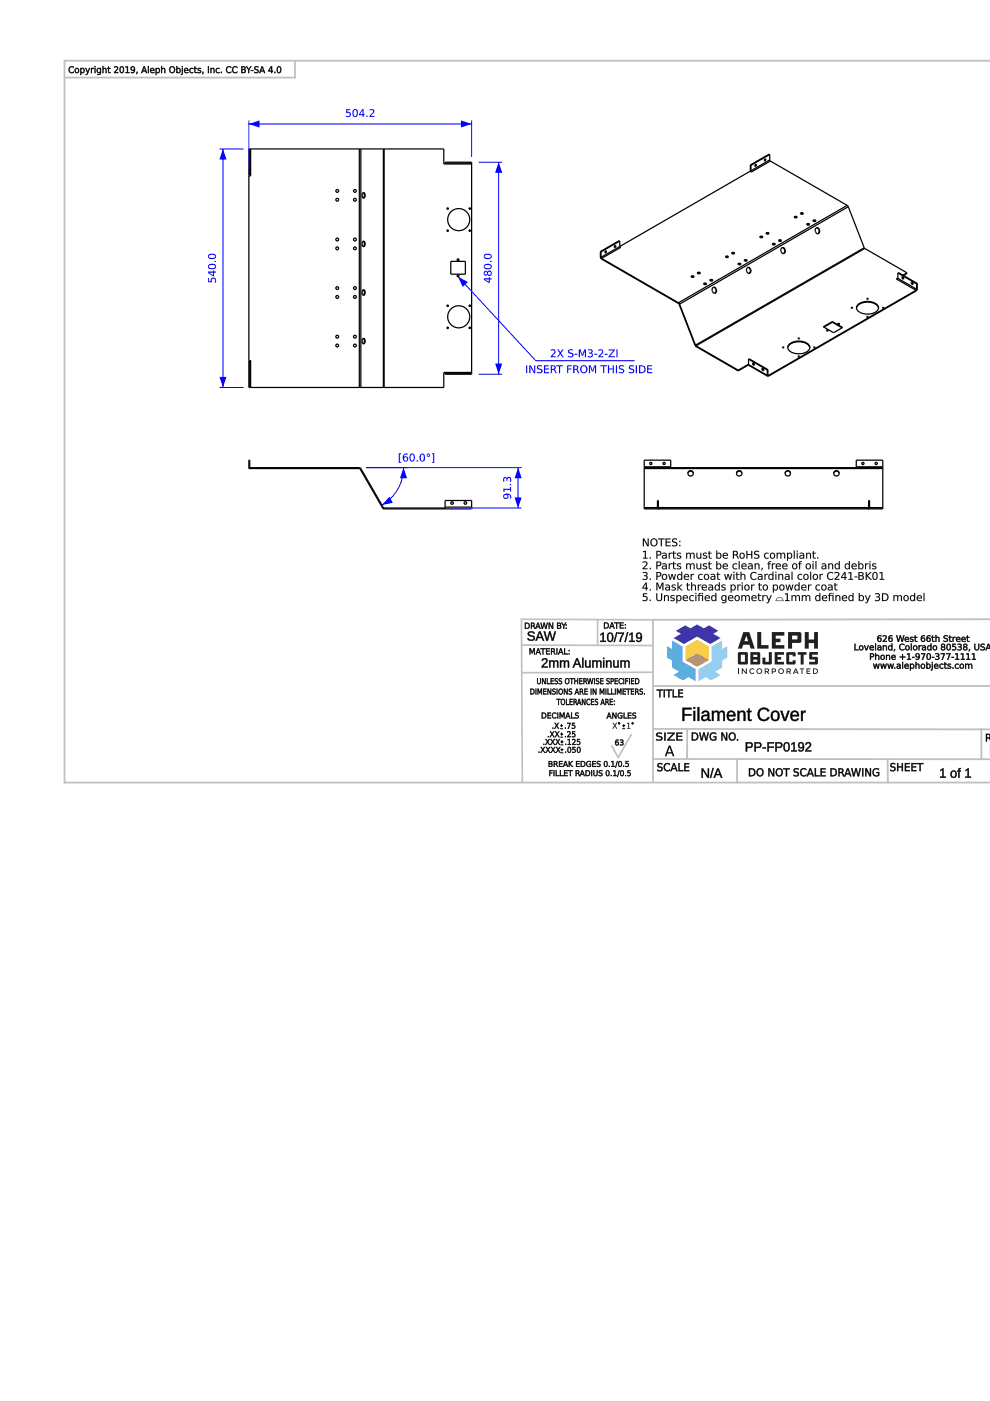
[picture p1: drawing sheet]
<svg xmlns="http://www.w3.org/2000/svg" width="210mm" height="297mm" viewBox="0 0 210 297" stroke-linecap="round" stroke-linejoin="round" font-family="sans-serif">
<g fill="none" stroke="#000" stroke-width=".26">
<path d="M53 37.2h.1M53 31.6h.1M53 31.6h-.2v5.6h.2M53 31.6v5.6M53.1 31.6v5.7h-.3v39.1h.3v5.8M53.1 31.6h23.1M76.2 31.6h.3M76.2 31.6v50.6M76.5 31.6h4.8M76.5 31.6v50.6M81.3 31.6h.1M81.3 31.6v50.6"/>
<path d="M81.4 31.6v50.6M81.4 31.6h12.7v3.2h5.9M94.4 34.6v.2M94.4 34.6v-.2h5.6v.2M94.4 34.6h5.6M100 34.6v.2M100 34.8v44.2M159.1 35v1.1M159.1 35l.1 .1M159.1 36.1l.1 .3M159.1 36.1l.1 .1M159.2 35.1v1.1"/>
<path d="M159.2 36.2l.2 .2M160.2 34.9l.2 .1-.3 .3zM160.2 34.9l-.1 .3M162.1 33.8h.3l-.3 .3zM162.2 33.7l-.2 .3M163.2 32.8l-.1-.1-4 2.3M163.2 32.8v1.1M163.2 32.8l-4 2.3M163.2 33.9l.1 .2M163.2 33.9l-4 2.3M163.3 34.1l-4 2.4-.3-.2-31.6 18.3M163.3 34.1l16.3 9.4"/>
<path d="M76.9 51.2h.1a.61 .61 0 0 1 .4 .5 .61 .61 0 0 1-.4 .6 .7 .7 0 0 1-.1-1.1zM76.9 40.9h.1a.61 .61 0 0 1 .4 .5 .61 .61 0 0 1-.4 .6 .7 .7 0 0 1-.1-1.1zM77 51.2l.3 .5-.3 .6M77 40.9l.3 .5-.3 .6M95.6 55.4h3.1v2.7h-3.1zM127.3 54.5l.3 .4M127.3 54.5l.1 .1M127.3 53.3l.1 .1M127.3 53.3v1.2M127.4 54.6l.2 .2M127.4 53.4v1.2M127.6 54.9l16.3 9.4"/>
<path d="M127.6 54.8v.1M127.6 54.8l16.3 9.4M128.4 53.3h.2l-.3 .3zM128.5 53.2l-.2 .3M130.3 52.1l.3 .1-.3 .3zM130.4 52.1l-.2 .3M131.4 51.1v1.2l.1 .2M131.4 51.1l-.1-.1-4 2.3M131.4 51.1l-4 2.3M131.4 52.3l.2 .2-4 2.3M146.6 58.7h.5M146.6 58.5l.5 .1-.3 .2-.2-.1z"/>
<path d="M148 57.8l.5 .1-.4 .2-.2-.2zM148.4 58h-.5M150.6 59.3l.5 .1-.3 .2-.3-.1zM151.1 59.5h-.6M153.9 54.5h.5M153.9 54.3l.5 .1-.3 .2-.3-.1zM155.2 53.6l.5 .1-.3 .1-.2-.1zM155.7 53.8h-.5M156.5 56h.5M156.6 55.9l.5 .1-.4 .1-.2-.1zM157.9 55.1l.5 .1-.4 .2-.2-.1zM158.4 55.3h-.6"/>
<path d="M158.4 56.8a.63 .63 0 0 1 .8 .3 .63 .63 0 0 1-.2 .8 .68 .68 0 0 1-.7-.3 .68 .68 0 0 1 .1-.8zM158.6 56.7a.71 .71 0 0 1 .5 .6 .71 .71 0 0 1-.3 .7M161.2 50.1l.5 .1-.3 .2-.3-.1zM161.7 50.3h-.6M162.5 49.5h.5M162.5 49.3l.5 .2-.3 .1-.2-.1zM163.8 51.6l.6 .2-.4 .1-.2-.1zM164.3 51.8h-.5M165.1 51.1h.6M165.2 50.9l.5 .1-.4 .2-.2-.1zM165.7 52.6a.63 .63 0 0 1 .8 .3 .63 .63 0 0 1-.3 .8 .68 .68 0 0 1-.6-.4 .68 .68 0 0 1 .1-.7zM165.9 52.5a.71 .71 0 0 1 .5 .6 .71 .71 0 0 1-.3 .7"/>
<path d="M168.5 45.9l.5 .1-.4 .2-.2-.1zM169 46.1h-.6M169.8 45.1l.5 .2-.3 .1-.3-.1zM170.3 45.3h-.5M171.1 47.4l.5 .2-.3 .1-.2-.1zM171.6 47.6h-.5M172.5 46.7l.5 .1-.4 .2-.2-.1zM172.9 46.9h-.5M173 48.4a.63 .63 0 0 1 .8 .3 .63 .63 0 0 1-.3 .8 .68 .68 0 0 1-.6-.4 .68 .68 0 0 1 .1-.7zM173.2 48.3a.71 .71 0 0 1 .5 .6 .71 .71 0 0 1-.4 .7M179.6 43.5l.3 .3M179.6 43.5l-35.7 20.7"/>
<path d="M179.9 43.8l-35.8 20.7M179.9 43.8l3.3 8.7M183.2 52.5l.1 .2M183.2 52.5l-35.7 20.7M183.3 52.7l-35.7 20.6M183.3 52.7l9 5.1M190.4 59.1l-.2 .1M190.4 59l-.2 .3M190.4 59l3.9 2.3M190.4 58.9l-.4 .2 4.2 2.4M190.4 57.9l.1-.1 4 2.3M190.4 57.9v1.1"/>
<path d="M190.4 57.9l3.9 2.3M191.3 58.7l.3 .1v.4l-.3-.3zM191.4 58.7l.2 .4M192.3 57.8v.2l-.7 .4M192.3 57.8l-.9 .5M193.3 59.8l.2 .2v.3l-.3-.2zM193.4 59.8l.2 .4M53 76.5h.1M53 76.5h-.2v5.7h.2M53 76.5v5.7M76.9 61.5h.1a.61 .61 0 0 1 .4 .5 .61 .61 0 0 1-.4 .6 .7 .7 0 0 1-.1-1.1zM76.9 71.8h.1a.61 .61 0 0 1 .4 .5 .61 .61 0 0 1-.4 .6 .7 .7 0 0 1-.1-1.1z"/>
<path d="M77 61.5l.3 .5-.3 .6M77 71.8l.3 .5-.3 .6M94.4 79v.2M94.4 79.2v.1h5.6v-.1M94.4 79.2h5.6M100 79v.2M100 79h-5.9v3.2h-12.7M143.9 64.2l.2 .3M143.9 64.2v.1M143.9 64.3l.1 .2M144 64.5l3.3 8.7M144.1 64.5h-.1"/>
<path d="M144.1 64.5l3.4 8.7M147.3 73.2l.3 .3M147.5 73.2l.1 .1M147.5 73.2h-.2M147.6 73.3v.2M147.6 73.3l8.9 5.2M147.6 73.5l8.9 5.1M149.2 60.3h.6M149.3 60.1l.5 .1-.4 .1-.2-.1zM151.1 61a.63 .63 0 0 1 .8 .3 .63 .63 0 0 1-.2 .8 .68 .68 0 0 1-.7-.3 .68 .68 0 0 1 .1-.8zM151.3 60.9a.71 .71 0 0 1 .5 .6 .71 .71 0 0 1-.3 .7M156.5 78.5v.1"/>
<path d="M158.7 77.2l-2.2 1.3M158.7 76.2v1.1M158.7 76.2l4 2.2M158.7 76.2l.1-.1 4 2.3M158.7 77.3l.1 .2 4 2.3M158.7 77.3l4 2.3M158.7 77.4l-2.2 1.2M159.6 77l.3 .1v.3l-.3-.2zM159.7 76.9l.2 .5M161.6 78.1l.3 .2v.3l-.3-.2zM161.7 78.1l.2 .4M162.7 78.4v1.2"/>
<path d="M162.7 79.6l.1 .2M162.8 78.4v1.1M162.8 78.4h-.1M162.8 79.5l.1 .1M162.8 79.5l-.1 .1M162.9 79.6v.1M162.9 79.7l-.1 .1M165.9 73.6l.3 .1h-.2zM166 73.7h.1M167.3 73a3.2 3.2 0 0 1 4.3 .3 1.34 1.34 0 0 1-1.3 1.6 2.78 2.78 0 0 1-3.2-1v-.6zM169.3 75.5l.2 .1-.2 .1zM169.3 71.7h.2l-.2 .1z"/>
<path d="M169.3 75.6h.1M169.4 71.8h-.1M171.7 73.7a2.15 2.15 0 0 0-2.3-1.2 2.15 2.15 0 0 0-2.4 1.2M172.6 73.6l.2 .1h-.2zM172.7 73.7h-.1M174.6 69.3l1.9-1.1 2.2 1.2-2 1.1zM175.3 70h.3l-.2 .2zM175.6 70.1h-.3M176.5 68.3l2 1.2M176.5 68.3l-1.8 1.1M176.5 68.2v.1M177.7 68.6l.3 .1-.2 .1z"/>
<path d="M178 68.7h-.3M180.5 65.2h.3l-.2 .1zM180.7 65.3h-.1M181.6 65.3a2.15 2.15 0 0 1 2.3-1.2 2.15 2.15 0 0 1 2.4 1.2M181.9 64.6a3.2 3.2 0 0 1 4.3 .3 1.34 1.34 0 0 1-1.4 1.6 2.78 2.78 0 0 1-3.2-1l.1-.6zM183.8 67.1l.3 .1h-.2zM183.8 63.3h.3l-.2 .1zM184 63.4h-.1M184 67.2h-.1M187.1 65.2h.3l-.2 .1zM187.3 65.3h-.1M194.2 61.5l-31.3 18.1"/>
<path d="M194.2 61.5v.2M194.2 61.7l-31.3 18M194.3 60.2v1.1M194.3 61.3l-.1 .2M194.5 60.1v1.1M194.5 60.1l-.2 .1M194.5 61.2l-.3 .5M194.5 61.2l-.2 .1M52.8 99l.1 .3h.2v-.1M52.8 99v-1.4h.2v1.4M52.8 99h.2M52.8 99.2v.1h23.4"/>
<path d="M53 99l.1 .2M53 82.2h.1M53.1 99.2h23.1M53.1 82.2h23.1M76.2 99.3l.1 .1M76.2 99.2l.3 .1M76.2 82.2h.3M76.2 99.2v.1M76.3 99.4l4.8 8.3M76.5 99.3l-.2 .1M76.5 99.3l4.8 8.3M76.5 82.2h4.8"/>
<path d="M81.3 82.2h.1M136.6 99v.2M136.6 99.2v.1M136.6 99v-1.4h5.6v1.4M136.6 99h5.6M136.6 99.3h50.6M136.6 99.2h50.6M136.6 99.3v8.3M142.2 99v.2M181.6 99v.2M181.6 99v-1.4h5.6v1.4M181.6 99h5.6"/>
<path d="M187.2 99v.2M187.2 99.2v.1M187.2 99.3v8.3M81.1 107.7l.3 .2M81.3 107.6l.1 .1M81.3 107.6l-.2 .1M81.4 107.7v.2M81.4 107.7h13M94.1 107.7v.2M94.4 107.5v.4M94.4 107.5h5.6M94.4 107.5v-1.4h5.6v1.4"/>
<path d="M100 107.5v.4h-18.6M136.6 107.6v.1M136.6 107.7v.2h50.6v-.2M136.6 107.7h2.8M136.6 107.6h2.8M139.4 107.5l.2 .3 .2 .1v-.2M139.4 107.5h.2M139.4 107.5v-1.4h.2v1.4M139.6 107.5l.2 .2M139.6 107.6h44.6M139.8 107.7h44.2M145.9 100.4a.57 .57 0 0 1 .5-.5 .57 .57 0 0 1 .6 .5"/>
<path d="M156.2 100.4a.57 .57 0 0 1 .5-.5 .57 .57 0 0 1 .6 .5M166.5 100.4a.57 .57 0 0 1 .5-.5 .57 .57 0 0 1 .6 .5M176.8 100.4a.57 .57 0 0 1 .5-.5 .57 .57 0 0 1 .6 .5M184.2 107.5l-.2 .2M184.2 107.5h.2M184.2 107.5v-1.4h.2v1.4M184.3 107.7h2.9M184.4 107.6h2.8M184.4 107.5l-.2 .3-.2 .1v-.2M187.2 107.6v.1"/>
<circle cx="71.5" cy="50.8" r=".3"/>
<circle cx="71.5" cy="52.7" r=".3"/>
<circle cx="71.5" cy="40.5" r=".3"/>
<circle cx="71.5" cy="42.4" r=".3"/>
<circle cx="75.2" cy="50.8" r=".3"/>
<circle cx="75.2" cy="42.4" r=".3"/>
<circle cx="75.2" cy="52.7" r=".3"/>
<circle cx="75.2" cy="40.5" r=".3"/>
<circle cx="94.9" cy="44.2" r=".15"/>
<circle cx="94.9" cy="48.9" r=".15"/>
<circle cx="97.1" cy="58.5" r=".2"/>
<circle cx="97.1" cy="55.1" r=".2"/>
<circle cx="97.3" cy="46.6" r="2.34"/>
<circle cx="99.6" cy="44.2" r=".15"/>
<circle cx="99.6" cy="48.9" r=".15"/>
<circle cx="71.5" cy="61.1" r=".3"/>
<circle cx="71.5" cy="71.4" r=".3"/>
<circle cx="71.5" cy="73.3" r=".3"/>
<circle cx="71.5" cy="63" r=".3"/>
<circle cx="75.2" cy="61.1" r=".3"/>
<circle cx="75.2" cy="71.4" r=".3"/>
<circle cx="75.2" cy="63" r=".3"/>
<circle cx="75.2" cy="73.3" r=".3"/>
<circle cx="94.9" cy="69.5" r=".15"/>
<circle cx="94.9" cy="64.8" r=".15"/>
<circle cx="97.3" cy="67.2" r="2.34"/>
<circle cx="99.6" cy="69.5" r=".15"/>
<circle cx="99.6" cy="64.8" r=".15"/>
<circle cx="138" cy="98.3" r=".23"/>
<circle cx="140.8" cy="98.3" r=".23"/>
<circle cx="183" cy="98.3" r=".23"/>
<circle cx="185.8" cy="98.3" r=".23"/>
<circle cx="95.9" cy="106.6" r=".27"/>
<circle cx="98.7" cy="106.6" r=".27"/>
<circle cx="146.4" cy="100.4" r=".57"/>
<circle cx="156.7" cy="100.4" r=".57"/>
<circle cx="167" cy="100.4" r=".57"/>
<circle cx="177.3" cy="100.4" r=".57"/>
</g>
<path d="M77.7 99.2h8.6M85.6 99.2a9.2 9.2 0 0 1-4.6 7.9" fill="none" stroke="#00f" stroke-width=".21"/>
<g fill="#00f">
<path d="M85.6 99.2l.7 2.2h-1.5z"/>
<path d="M82.6 105.3l.7 1.3-2.3 .5z"/>
<path d="M84.6 96.1h.4v.2h-.2v1.7h.2v.1h-.4zM85.6 97.3a.4 .4 0 0 0 .8 0 .4 .4 0 0 0-.8 0zM85.6 96.4a.46 .46 0 0 1 .4-.3 .46 .46 0 0 1 .4 .3 .53 .53 0 0 0-.5 0 .53 .53 0 0 0-.3 .5 .56 .56 0 0 1 .9 .3 .56 .56 0 0 1-.5 .7 .56 .56 0 0 1-.6-.6zM87.2 96.4a.95 .95 0 0 0 .2 1.3 .83 .83 0 0 0 0-1.4zM87.1 96.3a.61 .61 0 0 1 .7 0 .61 .61 0 0 1 .2 .7 .61 .61 0 0 1-.6 .9 .61 .61 0 0 1-.6-.9zM88.3 97.6h.3v.2h-.3zM89.4 96.4a.95 .95 0 0 0 .1 1.3 .83 .83 0 0 0 0-1.4zM89.2 96.3a.61 .61 0 0 1 .7 0 .61 .61 0 0 1 .2 .7 .61 .61 0 0 1-.6 .9 .61 .61 0 0 1-.5-.9zM90.6 96.5a.21 .21 0 0 0 .4 0 .21 .21 0 0 0-.4 0zM90.5 96.5a.35 .35 0 0 1 .7 0 .35 .35 0 0 1-.7 0zM91.6 96.1h.5v2h-.5v-.1h.3v-1.7h-.3z"/>
<path d="M84.6 96.1h.4v.2h-.2v1.7h.2v.1h-.4zM84.6 96.1v2h.4v-.1h-.2v-1.7h.2v-.2zM85.7 97.3a.36 .36 0 0 0 .7 0 .36 .36 0 0 0-.7 0zM85.6 97.3a.38 .38 0 0 1 .7 0 .38 .38 0 0 1-.7 0zM85.6 96.4l.6-.2h.2v.2a.51 .51 0 0 0-.5 0 .51 .51 0 0 0-.3 .5 .49 .49 0 0 1 .8 0 .61 .61 0 0 1-.4 1 .61 .61 0 0 1-.6-.9zM85.6 96.4a.81 .81 0 0 0-.2 .9 .81 .81 0 0 0 .8 .5 .53 .53 0 0 0 .3-.8 .53 .53 0 0 0-.9 0 .52 .52 0 0 1 .2-.6 .52 .52 0 0 1 .6 0v-.2h-.3zM87.2 96.4a.94 .94 0 0 0 .2 1.3 .83 .83 0 0 0 0-1.3zM87.2 96.4a.68 .68 0 0 1 .6 .4 .68 .68 0 0 1-.1 .7 .4 .4 0 0 1-.6 .1 .4 .4 0 0 1-.1-.6zM87.1 96.3a.62 .62 0 0 1 .7 0 .62 .62 0 0 1 .2 .7 .62 .62 0 0 1-.6 .9 .62 .62 0 0 1-.6-.9zM87.1 96.3a.97 .97 0 0 0 .3 1.6 .91 .91 0 0 0 .5-.9 .91 .91 0 0 0-.5-.8zM88.3 97.5h.3v.3h-.3zM88.3 97.6v.2h.3v-.2zM89.4 96.4a.94 .94 0 0 0 .1 1.3 .83 .83 0 0 0 0-1.3zM89.4 96.4a.68 .68 0 0 1 .6 .4 .68 .68 0 0 1-.2 .7 .4 .4 0 0 1-.6 .1 .4 .4 0 0 1 0-.6zM89.2 96.3a.62 .62 0 0 1 .7 0 .62 .62 0 0 1 .2 .7 .62 .62 0 0 1-.6 .9 .62 .62 0 0 1-.5-.9zM89.2 96.3a.97 .97 0 0 0 .3 1.6 .91 .91 0 0 0 .6-.9 .91 .91 0 0 0-.6-.8zM90.6 96.5a.2 .2 0 0 0 .4 0 .2 .2 0 0 0-.4 0zM90.6 96.5a.22 .22 0 0 1 .4 0 .22 .22 0 0 1-.4 0zM90.5 96.5a.36 .36 0 0 1 .7 0 .36 .36 0 0 1-.7 0zM90.5 96.5a.35 .35 0 0 0 .7 0 .35 .35 0 0 0-.7 0zM91.6 96.1h.5v2h-.5v-.1h.3v-1.7h-.3zM91.6 96.1v.2h.3v1.7h-.3v.1h.5v-2z"/>
</g>
<path d="M52.8 25.5v10.3M52.8 26.3h47.2M100 25.5v7.8" fill="none" stroke="#00f" stroke-width=".21"/>
<g fill="#00f">
<path d="M52.8 26.3l2.2-.8v1.5z"/>
<path d="M97.7 25.5l2.3 .8-2.3 .7z"/>
<path d="M73.4 23.1h.9v.2h-.7v.4a.6 .6 0 0 1 .8 .7 .6 .6 0 0 1-1 .4l-.1-.3a.42 .42 0 0 0 .8 0 .42 .42 0 0 0-.3-.6l-.4 .1zM75.2 23.3a.95 .95 0 0 0 .1 1.3 .83 .83 0 0 0 0-1.3zM75 23.2a.61 .61 0 0 1 .7 .1 .61 .61 0 0 1 .2 .7 .61 .61 0 0 1-.6 .8 .61 .61 0 0 1-.6-.8zM76.9 23.3l-.6 .9h.6zM76.8 23.1h.3v1.1h.2v.2h-.2v.4h-.2v-.4h-.8zM77.7 24.5h.2v.3h-.2zM78.3 23.2a.62 .62 0 0 1 1 .2 .62 .62 0 0 1-.4 .9l-.3 .3h.8v.2h-1.1l.4-.6a.55 .55 0 0 0 .2-.9l-.6 .2z"/>
<path d="M73.4 23.1h.9v.2h-.7v.4a.61 .61 0 0 1 .8 .7 .61 .61 0 0 1-1 .4l-.1-.3a.42 .42 0 0 0 .7 .1 .42 .42 0 0 0-.1-.7l-.5 .1zM73.4 23.1v.9a.46 .46 0 0 1 .7 0 .46 .46 0 0 1-.1 .7 .46 .46 0 0 1-.7-.2l.2 .3a.59 .59 0 0 0 .9-.4 .59 .59 0 0 0-.8-.6v-.5h.7v-.2zM75.2 23.3a.94 .94 0 0 0 .1 1.3 .83 .83 0 0 0 0-1.3zM75.2 23.3a.68 .68 0 0 1 .5 .5 .68 .68 0 0 1-.1 .7 .4 .4 0 0 1-.6 0 .4 .4 0 0 1 0-.5zM75 23.2a.62 .62 0 0 1 .7 .1 .62 .62 0 0 1 .2 .7 .62 .62 0 0 1-.6 .8 .62 .62 0 0 1-.6-.8zM75 23.2a.97 .97 0 0 0 .3 1.6 .91 .91 0 0 0 .6-.8 .91 .91 0 0 0-.6-.9zM76.9 23.3l-.6 .9h.6zM76.9 23.3v.9h-.6zM76.8 23.1h.3v1.1h.2v.2h-.2v.4h-.2v-.4h-.8v-.2zM76.8 23.1l-.7 1.3h.8v.4h.2v-.4h.2v-.2h-.2v-1.1zM77.7 24.5h.2v.3h-.2zM77.7 24.5v.3h.2v-.3zM78.3 23.2a.63 .63 0 0 1 1 .2 .63 .63 0 0 1-.4 .9l-.3 .3h.8v.2h-1.1v-.2l.4-.4a.54 .54 0 0 0 .2-.9l-.6 .2zM78.3 23.2v.3a.41 .41 0 0 1 .7-.2 .41 .41 0 0 1-.1 .7l-.6 .6v.2h1.1v-.2h-.8l.6-.6a.56 .56 0 0 0-.1-.8 .56 .56 0 0 0-.8 0z"/>
</g>
<path d="M101.5 34.4h5M105.7 34.4v44.9M101.5 79.3h5" fill="none" stroke="#00f" stroke-width=".21"/>
<g fill="#00f">
<path d="M105.7 34.4l.8 2.2h-1.5z"/>
<path d="M105 77.1h1.5l-.8 2.2z"/>
<path d="M102.8 59.2l.9 .6v-.6zM102.6 59h1.1v-.2h.1v.2h.4v.2h-.4v.8h-.2l-1-.7zM103.5 57.9a.33 .33 0 0 0 .6 0 .33 .33 0 0 0-.6 0zM102.7 57.6l.4-.2 .3 .3a.48 .48 0 0 1 .7-.1 .48 .48 0 0 1 0 .7 .48 .48 0 0 1-.7-.1 .45 .45 0 0 1-.7 .2 .45 .45 0 0 1-.1-.7zM102.7 57.9a.3 .3 0 0 0 .6 0 .3 .3 0 0 0-.6 0zM102.8 56.4a.67 .67 0 0 0 .4 .5 .67 .67 0 0 0 .7-.1 .39 .39 0 0 0 .1-.6 .39 .39 0 0 0-.6 0zM102.7 56.2a.98 .98 0 0 1 1.6 .3 .92 .92 0 0 1-.9 .6 .92 .92 0 0 1-.8-.6zM104 55.3h.2v.3h-.2zM102.8 54.2a.67 .67 0 0 0 .4 .6 .67 .67 0 0 0 .7-.2 .39 .39 0 0 0 .1-.5 .39 .39 0 0 0-.6-.1zM102.7 54.1a.98 .98 0 0 1 1.6 .3 .92 .92 0 0 1-.9 .5 .92 .92 0 0 1-.8-.5z"/>
<path d="M102.8 59.2l.9 .6v-.6zM102.7 59.2h1v.6zM102.6 59h1.1l-.1-.2h.3l-.1 .2h.4v.2h-.4l.1 .8h-.3l-1-.7zM102.6 59v.3l1 .7h.2v-.8h.4v-.2h-.4v-.2h-.1v.2zM103.5 57.9a.32 .32 0 0 0 .6 0 .32 .32 0 0 0-.6 0zM103.4 57.9a.35 .35 0 0 1 .7 0 .35 .35 0 0 1-.7 0zM102.7 57.5l.4-.1 .3 .3a.46 .46 0 0 1 .4-.3 .46 .46 0 0 1 .5 .4 .5 .5 0 0 1-.3 .7 .5 .5 0 0 1-.7-.3h.1a.42 .42 0 0 1-.6 .3 .42 .42 0 0 1-.2-.6zM102.7 57.6a.47 .47 0 0 0-.1 .6 .47 .47 0 0 0 .7 .1l.1-.2a.46 .46 0 0 0 .7 .2 .46 .46 0 0 0 0-.7 .46 .46 0 0 0-.7 .2l-.3-.4zM102.7 57.9a.3 .3 0 0 0 .6 0 .3 .3 0 0 0-.6 0zM102.7 57.9a.31 .31 0 0 1 .6 0 .31 .31 0 0 1-.6 0zM102.8 56.4a.67 .67 0 0 0 .4 .5 .67 .67 0 0 0 .7-.1l.1-.1a.67 .67 0 0 0-.4-.6 .67 .67 0 0 0-.7 .2zM102.8 56.4a.95 .95 0 0 1 1.3 .1 .84 .84 0 0 1-1.4 0zM102.7 56.2a.99 .99 0 0 1 1.6 .3 .93 .93 0 0 1-.9 .6 .93 .93 0 0 1-.8-.6zM102.7 56.2a.6 .6 0 0 0 0 .7 .6 .6 0 0 0 .7 .2 .6 .6 0 0 0 .9-.6 .6 .6 0 0 0-.9-.5zM103.9 55.3h.3v.3h-.3zM104 55.3v.3h.2v-.3zM102.8 54.2a.67 .67 0 0 0 .4 .6 .67 .67 0 0 0 .7-.2l.1-.1a.67 .67 0 0 0-.4-.5 .67 .67 0 0 0-.7 .1zM102.8 54.2a.95 .95 0 0 1 1.3 .2 .84 .84 0 0 1-1.4 0zM102.7 54a.99 .99 0 0 1 1.6 .4 .93 .93 0 0 1-.9 .5 .93 .93 0 0 1-.8-.5zM102.7 54.1a.6 .6 0 0 0 0 .7 .6 .6 0 0 0 .7 .1 .6 .6 0 0 0 .9-.5 .6 .6 0 0 0-.9-.6z"/>
</g>
<path d="M97.1 58.7l16.5 17.8" fill="none" stroke="#00f" stroke-width=".21"/>
<path d="M97.1 58.7l2.1 1.1-1.1 1z" fill="#00f"/>
<path d="M113.6 76.5h21" fill="none" stroke="#00f" stroke-width=".21"/>
<g fill="#00f">
<path d="M116.8 74.2a.62 .62 0 0 1 1 .1 .62 .62 0 0 1-.5 .9l-.3 .3h.8v.2h-1l.3-.5a.55 .55 0 0 0 .3-.9l-.6 .1zM118.2 74.1h.2l.4 .6 .4-.6h.3l-.6 .8 .6 .8h-.2l-.5-.7-.5 .7h-.2l.6-.8zM120.6 74.2l.6-.1h.3v.3a.38 .38 0 0 0-.5-.2 .38 .38 0 0 0-.2 .5 .54 .54 0 0 1 .8 .5 .54 .54 0 0 1-.6 .6l-.6-.1v-.3a.45 .45 0 0 0 .6 .2 .45 .45 0 0 0 .3-.5 .64 .64 0 0 1-.7-.2 .64 .64 0 0 1 0-.7zM121.8 75h.6v.2h-.6zM122.7 74.1h.4l.4 1.1 .4-1.1h.3v1.6h-.2v-1.4l-.4 1.1h-.2l-.4-1.1v1.4h-.3zM124.7 74.1a.53 .53 0 0 1 .7 0 .53 .53 0 0 1 .1 .7h-.1a.54 .54 0 0 1 .1 .8 .54 .54 0 0 1-.8 .1l-.1-.2a.44 .44 0 0 0 .6 .1 .44 .44 0 0 0 .2-.6l-.5-.1v-.1h.2a.27 .27 0 0 0 .4-.3 .27 .27 0 0 0-.4-.2h-.4zM126 75h.6v.2h-.6zM126.9 74.2a.62 .62 0 0 1 1 .1 .62 .62 0 0 1-.5 .9l-.3 .3h.8v.2h-1l.3-.5a.55 .55 0 0 0 .3-.9l-.6 .1zM128.2 75h.6v.2h-.6zM129.1 74.1h1.3l-1.1 1.4h1.1v.2h-1.4l1.1-1.4h-1zM130.7 74.1h.2v1.6h-.2z"/>
<path d="M116.8 74.2a.63 .63 0 0 1 1 .1 .63 .63 0 0 1-.5 .9l-.3 .3h.8v.2h-1v-.2l.3-.3a.54 .54 0 0 0 .3-.9l-.6 .1zM116.8 74.2v.2a.41 .41 0 0 1 .6-.1 .41 .41 0 0 1 0 .6l-.6 .6v.2h1v-.2l-.8 .1 .6-.7a.56 .56 0 0 0 0-.8 .56 .56 0 0 0-.8 .1zM118.1 74.1h.3l.4 .6 .4-.6h.3l-.6 .8 .6 .8h-.2l-.5-.7-.5 .7h-.2l.6-.8zM118.2 74.1l.5 .8-.6 .8h.2l.5-.7 .5 .7h.2l-.6-.8 .6-.8h-.3l-.4 .6-.4-.6zM120.6 74.2l.2-.1a.42 .42 0 0 1 .7 .3 .37 .37 0 0 0-.5-.2 .37 .37 0 0 0-.2 .5l.3 .1a.54 .54 0 0 1 .4 .7 .54 .54 0 0 1-.8 .2h-.3v-.3a.45 .45 0 0 0 .6 .2 .45 .45 0 0 0 .3-.5l-.3-.1a.49 .49 0 0 1-.5-.2 .49 .49 0 0 1 .1-.6zM120.6 74.2l-.1 .5 .4 .3a.34 .34 0 0 1 .5 .3 .34 .34 0 0 1-.6 .3l-.4-.2v.2a.68 .68 0 0 0 .8 .1 .68 .68 0 0 0 .3-.6l-.8-.4a.43 .43 0 0 1 .3-.5 .43 .43 0 0 1 .5 .2v-.3h-.3zM121.8 75h.6v.2h-.6zM121.8 75v.2h.6v-.2zM122.7 74.1h.4l.4 1.1 .4-1.1h.4v1.6h-.3v-1.4l-.4 1.1h-.2l-.5-1.1 .1 1.4h-.3zM122.7 74.1v1.6h.3l-.1-1.5 .5 1.2h.2l.4-1.2v1.5h.2v-1.6h-.3l-.4 1.1-.4-1.1zM124.7 74.1a.54 .54 0 0 1 .7 0 .54 .54 0 0 1 .1 .7h-.1a.45 .45 0 0 1 .3 .5 .45 .45 0 0 1-.3 .4l-.1 .1a.4 .4 0 0 1-.7-.4v.1a.4 .4 0 0 0 .6 .1 .4 .4 0 0 0 .1-.6h-.4v-.2h.2a.26 .26 0 0 0 .3-.3 .26 .26 0 0 0-.3-.2h-.4zM124.7 74.1v.2a.37 .37 0 0 1 .5-.1 .37 .37 0 0 1 .1 .6h-.4v.1a.37 .37 0 0 1 .6 .3 .37 .37 0 0 1-.6 .4l-.3-.1v.2a.58 .58 0 0 0 .8 0 .58 .58 0 0 0 .1-.8l-.2-.1a.4 .4 0 0 0 .4-.4 .4 .4 0 0 0-.6-.3zM126 75h.6v.2h-.6zM126 75v.2h.6v-.2zM126.9 74.2a.63 .63 0 0 1 1 .1 .63 .63 0 0 1-.5 .9l-.3 .3h.8v.2h-1v-.2l.3-.3a.54 .54 0 0 0 .3-.9l-.6 .1zM126.9 74.2v.2a.41 .41 0 0 1 .6-.1 .41 .41 0 0 1 0 .6l-.6 .6v.2h1v-.2l-.8 .1 .6-.7a.56 .56 0 0 0 0-.8 .56 .56 0 0 0-.8 .1zM128.2 75h.6v.2h-.6zM128.2 75v.2h.6v-.2zM129.1 74.1h1.3v.2l-1.1 1.2h1.1v.2h-1.4v-.1l1.1-1.3h-1zM129.1 74.1v.2h1l-1.1 1.4h1.4v-.2l-1.1 .1 1.1-1.5zM130.7 74.1h.2v1.6h-.2zM130.7 74.1v1.6h.2v-1.6z"/>
<path d="M111.6 77.5h.2v1.6h-.2zM112.2 77.5h.3l.8 1.3v-1.3h.2v1.6h-.3l-.8-1.4v1.4h-.2zM114 77.6l.7-.1h.2v.2a.38 .38 0 0 0-.5-.1 .38 .38 0 0 0-.2 .5 .54 .54 0 0 1 .8 .4 .54 .54 0 0 1-.6 .6l-.6-.1v-.2a.45 .45 0 0 0 .6 .2 .45 .45 0 0 0 .3-.5 .64 .64 0 0 1-.6-.3 .64 .64 0 0 1-.1-.6zM115.3 77.5h1.1v.2h-.8v.4h.7v.2h-.7v.6h.8v.2h-1.1zM116.8 77.5h.5a.46 .46 0 0 1 .5 .3 .46 .46 0 0 1-.3 .5l.5 .8h-.2l-.3-.6-.3-.1h-.2v.7h-.2zM117 77.6v.6h.3a.29 .29 0 0 0 .3-.3 .29 .29 0 0 0-.3-.3zM117.9 77.5h1.4v.2h-.6v1.4h-.2v-1.4h-.6zM120.3 77.5h.9v.2h-.7v.4h.6v.2h-.6v.8h-.2zM121.5 77.5h.5a.46 .46 0 0 1 .6 .3 .46 .46 0 0 1-.3 .5l.5 .8h-.2l-.3-.6-.3-.1h-.2v.7h-.3zM121.8 77.6v.6h.2a.29 .29 0 0 0 .4-.3 .29 .29 0 0 0-.4-.3zM123.4 77.8a.62 .62 0 0 0-.1 .9 .62 .62 0 0 0 .9 .1 .62 .62 0 0 0 .1-.9 .62 .62 0 0 0-.9-.1zM123 78.3a.82 .82 0 0 1 1.6 0 .82 .82 0 0 1-1.6 0zM124.9 77.5h.3l.4 1.1 .4-1.1h.4v1.6h-.2v-1.4l-.5 1.1h-.2l-.4-1.1v1.4h-.2zM127.3 77.5h1.4v.2h-.6v1.4h-.2v-1.4h-.6zM128.9 77.5h.2v.6h.8v-.6h.3v1.6h-.3v-.8h-.8v.8h-.2zM130.6 77.5h.2v1.6h-.2zM131.3 77.6l.7-.1h.2v.2a.38 .38 0 0 0-.5-.1 .38 .38 0 0 0-.1 .5 .54 .54 0 0 1 .7 .4 .54 .54 0 0 1-.6 .6l-.5-.1v-.2a.45 .45 0 0 0 .6 .2 .45 .45 0 0 0 .2-.5 .64 .64 0 0 1-.6-.3 .64 .64 0 0 1-.1-.6zM133.5 77.6l.6-.1h.3v.2a.38 .38 0 0 0-.5-.1 .38 .38 0 0 0-.2 .5 .54 .54 0 0 1 .8 .4 .54 .54 0 0 1-.6 .6l-.6-.1v-.2a.45 .45 0 0 0 .6 .2 .45 .45 0 0 0 .3-.5 .64 .64 0 0 1-.7-.3 .64 .64 0 0 1 0-.6zM134.8 77.5h.3v1.6h-.3zM135.7 77.6v1.3a.68 .68 0 0 0 .9-.6 .68 .68 0 0 0-.9-.7zM135.5 77.5h.4a.83 .83 0 0 1 1 .8 .83 .83 0 0 1-1 .8h-.4zM137.2 77.5h1.1v.2h-.9v.4h.8v.2h-.8v.6h.9v.2h-1.1z"/>
<path d="M111.6 77.5h.2v1.6h-.2zM111.6 77.5v1.6h.2v-1.6zM112.2 77.5h.3l.8 1.3-.1-1.3h.3v1.6h-.3l-.8-1.4 .1 1.4h-.3zM112.2 77.5v1.6h.2v-1.4l.8 1.4h.3v-1.6h-.2v1.4l-.8-1.4zM114 77.6l.2-.2a.42 .42 0 0 1 .7 .4v-.1a.37 .37 0 0 0-.5-.1 .37 .37 0 0 0-.2 .5l.3 .1a.54 .54 0 0 1 .5 .7 .54 .54 0 0 1-.9 .2l-.3-.1 .1-.2a.45 .45 0 0 0 .5 .2 .45 .45 0 0 0 .3-.5l-.3-.1a.49 .49 0 0 1-.5-.3 .49 .49 0 0 1 .1-.5zM114 77.6l-.1 .5 .4 .3a.34 .34 0 0 1 .5 .3 .34 .34 0 0 1-.6 .3l-.4-.2 .1 .2a.68 .68 0 0 0 .7 .1 .68 .68 0 0 0 .4-.6l-.9-.4a.43 .43 0 0 1 .3-.5 .43 .43 0 0 1 .5 .1v-.2h-.2zM115.3 77.5h1.1v.2h-.8v.4h.8v.2h-.8v.6h.8v.2h-1.1zM115.3 77.5v1.6h1.1v-.2h-.8v-.6h.7v-.2h-.7v-.5l.8 .1v-.2zM116.8 77.5h.5a.47 .47 0 0 1 .5 .3 .47 .47 0 0 1-.3 .5l.6 .8h-.3l-.4-.6-.4-.1v.7h-.2zM116.8 77.5v1.6h.2v-.7l.4 .1 .4 .6h.2l-.5-.8a.45 .45 0 0 0 .3-.5 .45 .45 0 0 0-.5-.3zM117 77.6v.6h.3a.28 .28 0 0 0 .3-.3 .28 .28 0 0 0-.3-.2zM117 77.6h.3a.3 .3 0 0 1 .3 .3 .3 .3 0 0 1-.3 .3h-.3zM117.9 77.5h1.4v.2h-.6l.1 1.4h-.3v-1.4h-.6zM117.9 77.5v.2l.6-.1v1.5h.2v-1.5l.6 .1v-.2zM120.2 77.5h1v.2h-.7v.4h.6v.2h-.6v.8h-.3zM120.3 77.5v1.6h.2v-.8h.6v-.2h-.6v-.5l.7 .1v-.2zM121.5 77.5h.5a.47 .47 0 0 1 .6 .3 .47 .47 0 0 1-.3 .5l.5 .8h-.2l-.4-.6-.4-.1v.7h-.3zM121.5 77.5v1.6h.3v-.7l.4 .1 .4 .6h.2l-.5-.8a.45 .45 0 0 0 .3-.5 .45 .45 0 0 0-.6-.3zM121.8 77.6v.6h.2a.28 .28 0 0 0 .4-.3 .28 .28 0 0 0-.4-.2zM121.8 77.6h.2a.3 .3 0 0 1 .4 .3 .3 .3 0 0 1-.4 .3h-.2zM123.4 77.8a.61 .61 0 0 0-.1 .8 .61 .61 0 0 0 .8 .2 .61 .61 0 0 0 .1-.9 .61 .61 0 0 0-.8-.1zM123.4 77.8a.6 .6 0 0 1 .9 .5 .6 .6 0 0 1-.9 .5l-.2-.5zM122.9 78.3a.85 .85 0 0 1 1.7 0 .85 .85 0 0 1-1.7 0zM123 78.3a.81 .81 0 0 0 1.6 0 .81 .81 0 0 0-1.6 0zM124.9 77.5h.3l.4 1.1 .4-1.1h.4v1.6h-.2v-1.4l-.5 1.1h-.2l-.4-1.1v1.4h-.2zM124.9 77.5v1.6h.2v-1.5l.4 1.2h.2l.5-1.2v1.5h.2v-1.6h-.4l-.4 1.1-.4-1.1zM127.3 77.5h1.4v.2h-.6v1.4h-.2v-1.4h-.6zM127.3 77.5v.2l.6-.1v1.5h.2v-1.5l.6 .1v-.2zM128.9 77.5h.2v.6h.8v-.6h.3v1.6h-.3v-.8h-.8v.8h-.2zM128.9 77.5v1.6h.2v-.8h.8v.8h.3v-1.6h-.3v.6h-.8v-.6zM130.6 77.5h.2v1.6h-.2zM130.6 77.5v1.6h.2v-1.6zM131.3 77.6l.3-.2a.42 .42 0 0 1 .7 .4l-.1-.1a.37 .37 0 0 0-.5-.1 .37 .37 0 0 0-.1 .5l.3 .1a.54 .54 0 0 1 .4 .7 .54 .54 0 0 1-.8 .2l-.3-.1v-.2a.45 .45 0 0 0 .5 .2 .45 .45 0 0 0 .3-.5l-.2-.1a.49 .49 0 0 1-.6-.3 .49 .49 0 0 1 .1-.5zM131.3 77.6l-.1 .5 .5 .3a.34 .34 0 0 1 .4 .3 .34 .34 0 0 1-.5 .3l-.4-.2v.2a.68 .68 0 0 0 .7 .1 .68 .68 0 0 0 .4-.6l-.8-.4a.43 .43 0 0 1 .2-.5 .43 .43 0 0 1 .5 .1v-.2h-.2zM133.5 77.6l.2-.2a.42 .42 0 0 1 .7 .4v-.1a.37 .37 0 0 0-.5-.1 .37 .37 0 0 0-.2 .5l.3 .1a.54 .54 0 0 1 .4 .7 .54 .54 0 0 1-.8 .2l-.3-.1v-.2a.45 .45 0 0 0 .6 .2 .45 .45 0 0 0 .3-.5l-.3-.1a.49 .49 0 0 1-.5-.3 .49 .49 0 0 1 .1-.5zM133.5 77.6l-.1 .5 .4 .3a.34 .34 0 0 1 .5 .3 .34 .34 0 0 1-.6 .3l-.4-.2v.2a.68 .68 0 0 0 .8 .1 .68 .68 0 0 0 .3-.6l-.8-.4a.43 .43 0 0 1 .3-.5 .43 .43 0 0 1 .5 .1v-.2h-.3zM134.8 77.5h.3v1.6h-.3zM134.8 77.5v1.6h.3v-1.6zM135.7 77.6v1.3a.67 .67 0 0 0 .9-.6 .67 .67 0 0 0-.9-.6zM135.7 77.6a.69 .69 0 0 1 .9 .7 .69 .69 0 0 1-.9 .6zM135.5 77.5a.98 .98 0 0 1 1 .1 .98 .98 0 0 1 .4 .9 1.14 1.14 0 0 1-1.4 .6zM135.5 77.5v1.6h.4a.81 .81 0 0 0 1-.8 .81 .81 0 0 0-1-.8zM137.2 77.5h1.1v.2h-.9v.4h.8v.2h-.8v.6h.9v.2h-1.1zM137.2 77.5v1.6h1.1v-.2h-.9v-.6h.8v-.2h-.8v-.5l.9 .1v-.2z"/>
</g>
<path d="M77.7 99.2h32.9M109.9 99.2v8.5M95.6 107.7h15" fill="none" stroke="#00f" stroke-width=".21"/>
<g fill="#00f">
<path d="M109.9 99.2l.7 2.2h-1.5z"/>
<path d="M109.1 105.5h1.5l-.7 2.2z"/>
<path d="M106.8 104.9a.88 .88 0 0 1 1-.2 .88 .88 0 0 1 .5 .9l-.2 .1a.53 .53 0 0 0 0-.6 .53 .53 0 0 0-.5-.2 .55 .55 0 0 1 0 .7 .55 .55 0 0 1-.7 .1 .55 .55 0 0 1-.1-.8zM106.9 105.3a.37 .37 0 0 0 .7 0 .37 .37 0 0 0-.7 0zM106.7 103.6h1.5v-.3h.2v.9h-.2v-.3h-1.3l.1 .4h-.2zM108.1 102.6h.3v.2h-.3zM106.8 101.3l.4-.1 .3 .2a.54 .54 0 0 1 .8-.1 .54 .54 0 0 1 0 .8l-.2 .1a.44 .44 0 0 0 .1-.6 .44 .44 0 0 0-.6-.2v.5h-.2v-.2a.27 .27 0 0 0-.3-.3 .27 .27 0 0 0-.2 .3l.1 .4h-.2z"/>
<path d="M106.8 104.9a.89 .89 0 0 1 1-.3 .89 .89 0 0 1 .6 1l-.3 .1a.51 .51 0 0 0 0-.6 .51 .51 0 0 0-.5-.2 .56 .56 0 0 1 0 .7 .56 .56 0 0 1-.8 .1 .56 .56 0 0 1 0-.8zM106.8 104.9a.53 .53 0 0 0 .1 .8 .53 .53 0 0 0 .7-.1 .53 .53 0 0 0 0-.7 .52 .52 0 0 1 .5 .2 .52 .52 0 0 1 0 .6h.2a.8 .8 0 0 0-.2-1 .8 .8 0 0 0-1 0zM106.9 105.3a.36 .36 0 0 0 .7 0 .36 .36 0 0 0-.7 0zM106.9 105.2a.38 .38 0 0 1 .7 0 .38 .38 0 0 1-.7 0zM106.7 103.6h1.5v-.3h.2v.9h-.2v-.3h-1.3l.1 .4h-.2zM106.7 103.6l.1 .7h.2l-.1-.4h1.3v.3h.2v-.9h-.2v.4zM108.1 102.6h.3v.2h-.3zM108.1 102.6v.2h.3v-.2zM106.8 101.3l.4-.1 .3 .2a.45 .45 0 0 1 .4-.3 .45 .45 0 0 1 .4 .3l.1 .2a.4 .4 0 0 1-.3 .6 .4 .4 0 0 0 .1-.6 .4 .4 0 0 0-.6 0v.3h-.2v-.2a.26 .26 0 0 0-.3-.3 .26 .26 0 0 0-.2 .3l.1 .5a.48 .48 0 0 1-.4-.4 .48 .48 0 0 1 .2-.5zM106.8 101.3l-.1 .6 .1 .2h.1a.37 .37 0 0 1-.1-.5 .37 .37 0 0 1 .6 0v.3h.2a.37 .37 0 0 1 .3-.6 .37 .37 0 0 1 .3 .6l-.1 .3h.2a.58 .58 0 0 0 0-.8 .58 .58 0 0 0-.8-.1v.2l-.3-.3z"/>
</g>
<g fill="#000">
<path d="M136.3 114.2h.3l.7 1.3v-1.3h.2v1.6h-.3l-.7-1.4v1.4h-.2zM138.3 114.5a.62 .62 0 0 0-.1 .9 .62 .62 0 0 0 .8 .1 .62 .62 0 0 0 .1-.9 .62 .62 0 0 0-.8-.1zM137.8 115a.85 .85 0 0 1 1.7 0 .85 .85 0 0 1-1.7 0zM139.5 114.2h1.4v.2h-.6v1.4h-.2v-1.4h-.6zM141.1 114.2h1.1v.2h-.9v.4h.8v.2h-.8v.6h.9v.2h-1.1zM142.6 114.3l.7-.1h.2v.2a.38 .38 0 0 0-.5-.1 .38 .38 0 0 0-.1 .5 .54 .54 0 0 1 .7 .4 .54 .54 0 0 1-.6 .6l-.5-.1v-.2a.45 .45 0 0 0 .5 .2 .45 .45 0 0 0 .3-.5 .64 .64 0 0 1-.6-.3 .64 .64 0 0 1-.1-.6zM144 115.5h.2v.3h-.2zM144 114.7h.2v.2h-.2z"/>
<path d="M136.3 114.2h.3l.7 1.3v-1.3h.3v1.6h-.4l-.7-1.4v1.4h-.2zM136.3 114.2v1.6h.2v-1.4l.7 1.4h.3v-1.6h-.2v1.4l-.7-1.4zM138.3 114.5a.61 .61 0 0 0-.1 .8 .61 .61 0 0 0 .8 .2 .61 .61 0 0 0 .1-.9 .61 .61 0 0 0-.8-.1zM138.3 114.5a.6 .6 0 0 1 .9 .5 .6 .6 0 0 1-.9 .5l-.2-.5zM137.8 115a.85 .85 0 0 1 1.7 0 .85 .85 0 0 1-1.7 0zM137.8 115a.85 .85 0 0 0 1.7 0 .85 .85 0 0 0-1.7 0zM139.5 114.2h1.4v.2h-.6v1.4h-.2v-1.4h-.6zM139.5 114.2v.2h.6v1.4h.2v-1.4h.6v-.2zM141.1 114.2h1.1v.2h-.9v.4h.8v.2h-.8v.6h.9v.2h-1.1zM141.1 114.2v1.6h1.1v-.2h-.9v-.6h.8v-.2l-.8 .1v-.5h.9v-.2zM142.6 114.3l.3-.2a.42 .42 0 0 1 .6 .4 .37 .37 0 0 0-.5-.2 .37 .37 0 0 0-.1 .5l.2 .1a.54 .54 0 0 1 .5 .7 .54 .54 0 0 1-.8 .2h-.3v-.3a.45 .45 0 0 0 .5 .2 .45 .45 0 0 0 .3-.5l-.2-.1a.49 .49 0 0 1-.6-.2 .49 .49 0 0 1 .1-.6zM142.6 114.3l-.1 .5 .4 .3a.34 .34 0 0 1 .5 .3 .34 .34 0 0 1-.5 .3l-.4-.2v.2a.68 .68 0 0 0 .7 .1 .68 .68 0 0 0 .4-.6l-.8-.4a.43 .43 0 0 1 .2-.5 .43 .43 0 0 1 .5 .1v-.2h-.2zM144 115.5h.3v.3h-.3zM144 115.5v.3h.2v-.3zM144 114.6h.3v.3h-.3zM144 114.7v.2h.2v-.2z"/>
<path d="M136.3 116.9l.6-.1v1.5h.4v.1h-.9v-.1h.3v-1.3l-.4 .1zM137.8 118.2h.2v.2h-.2zM139.4 117v.6h.3a.31 .31 0 0 0 .3-.3 .31 .31 0 0 0-.3-.3zM139.2 116.8h.5a.54 .54 0 0 1 .5 .7 .54 .54 0 0 1-.8 .3v.6h-.2zM140.6 117.9v.1a.3 .3 0 0 0 .2 .3 .3 .3 0 0 0 .4-.3v-.2zM140.4 117.3a.6 .6 0 0 1 1 .4v.7h-.2v-.1a.43 .43 0 0 1-.6 .2 .43 .43 0 0 1-.2-.6 .43 .43 0 0 1 .5-.2h.3a.43 .43 0 0 0-.3-.4 .43 .43 0 0 0-.5 .2zM141.8 117.2h.2v.2l.5-.2v.2a.36 .36 0 0 0-.4 0 .36 .36 0 0 0-.1 .4v.6h-.2zM142.7 116.9h.2v.3h.4v.2h-.4v.8l.4 .1v.1h-.4l-.2-.2v-.8h-.1zM143.6 117.3l.6-.1h.2l-.1 .2a.3 .3 0 0 0-.4-.1 .3 .3 0 0 0-.1 .3 .5 .5 0 0 1 .5 .2 .5 .5 0 0 1 0 .6h-.7l-.1-.2a.36 .36 0 0 0 .4 .2 .36 .36 0 0 0 .3-.4 .49 .49 0 0 1-.5-.2 .49 .49 0 0 1-.1-.5zM145.5 117.2h.2v.2a.42 .42 0 0 1 .4-.2 .42 .42 0 0 1 .3 .2 .44 .44 0 0 1 .6-.2 .44 .44 0 0 1 .3 .5v.7h-.2v-.7a.3 .3 0 0 0-.4-.3 .3 .3 0 0 0-.2 .3v.7h-.2v-.7a.3 .3 0 0 0-.3-.3 .3 .3 0 0 0-.3 .3v.7h-.2zM147.7 117.2h.2v.7a.32 .32 0 0 0 .3 .4 .32 .32 0 0 0 .3-.4v-.7h.2v1.2h-.2v-.2a.45 .45 0 0 1-.6 .2 .45 .45 0 0 1-.2-.4zM149.1 117.3l.6-.1h.2l-.1 .2a.3 .3 0 0 0-.4-.1 .3 .3 0 0 0-.1 .3 .5 .5 0 0 1 .5 .2 .5 .5 0 0 1 0 .6h-.7l-.1-.2a.36 .36 0 0 0 .4 .2 .36 .36 0 0 0 .3-.4 .49 .49 0 0 1-.5-.2 .49 .49 0 0 1-.1-.5zM150.3 116.9h.2v.3h.4v.2h-.4v.8l.4 .1v.1h-.4l-.2-.2v-.8h-.2zM152.2 117.5a.43 .43 0 0 0-.1 .6 .43 .43 0 0 0 .6 .1 .43 .43 0 0 0 .1-.6 .43 .43 0 0 0-.6-.1zM151.9 116.7h.2v.7a.55 .55 0 0 1 .7 0 .55 .55 0 0 1 0 .8 .55 .55 0 0 1-.7 .1v.1h-.2zM153.4 117.4a.57 .57 0 0 1 .7-.2 .57 .57 0 0 1 .2 .7h-.9a.55 .55 0 0 0 .9 .3v.2a.69 .69 0 0 1-.9-.1 .69 .69 0 0 1 0-.9zM153.5 117.4l-.1 .3h.7l-.2-.3zM155.4 116.8h.5a.46 .46 0 0 1 .5 .3 .46 .46 0 0 1-.2 .6l.5 .7h-.3l-.2-.5-.3-.2h-.3v.7h-.2zM155.6 117v.6h.3a.29 .29 0 0 0 .3-.3 .29 .29 0 0 0-.3-.3zM157.1 117.5a.41 .41 0 0 0-.1 .6 .41 .41 0 0 0 .7-.1l-.1-.5-.3-.2zM156.7 117.8a.65 .65 0 0 1 1.3 0 .65 .65 0 0 1-1.3 0zM158.2 116.8h.3v.7h.8v-.7h.2v1.6h-.2v-.7h-.8v.7h-.3zM160 116.9l.7-.1 .2 .1v.2a.38 .38 0 0 0-.5-.2 .38 .38 0 0 0-.1 .5 .54 .54 0 0 1 .7 .5 .54 .54 0 0 1-.6 .6l-.5-.1v-.3a.45 .45 0 0 0 .5 .2 .45 .45 0 0 0 .3-.5 .64 .64 0 0 1-.6-.2 .64 .64 0 0 1-.1-.7zM162.2 117.4a.46 .46 0 0 1 .8 0 .47 .47 0 0 0-.7 .1 .47 .47 0 0 0 0 .6 .47 .47 0 0 0 .7 .1 .48 .48 0 0 1-.5 .3 .48 .48 0 0 1-.4-.3l-.1-.6zM163.5 117.5a.41 .41 0 0 0 0 .6 .41 .41 0 0 0 .6-.1l-.1-.5-.2-.2zM163.2 117.8a.62 .62 0 0 1 1.2 0 .62 .62 0 0 1-1.2 0zM164.7 117.2h.2v.2a.42 .42 0 0 1 .4-.2 .42 .42 0 0 1 .3 .2 .44 .44 0 0 1 .6-.2 .44 .44 0 0 1 .3 .5v.7h-.2v-.7a.3 .3 0 0 0-.4-.3 .3 .3 0 0 0-.2 .3v.7h-.2v-.7a.3 .3 0 0 0-.3-.3 .3 .3 0 0 0-.3 .3v.7h-.2zM166.9 117.2h.2v.2a.55 .55 0 0 1 .7 0 .55 .55 0 0 1 0 .8 .55 .55 0 0 1-.7 .1v.6h-.2zM167.2 117.5a.43 .43 0 0 0-.1 .6 .43 .43 0 0 0 .6 .1 .43 .43 0 0 0 .1-.6 .43 .43 0 0 0-.6-.1zM168.3 116.7h.2v1.7h-.2zM168.9 117.2h.2v1.2h-.2zM168.9 116.7h.2v.3h-.2zM169.8 117.9l-.1 .1a.3 .3 0 0 0 .2 .3 .3 .3 0 0 0 .4-.3v-.2zM169.6 117.3a.6 .6 0 0 1 .9 .4v.7h-.2v-.1a.43 .43 0 0 1-.5 .2 .43 .43 0 0 1-.3-.6 .43 .43 0 0 1 .5-.2h.3a.43 .43 0 0 0-.3-.4 .43 .43 0 0 0-.4 .2zM170.9 117.2h.2v.2a.45 .45 0 0 1 .6-.2 .45 .45 0 0 1 .2 .5v.7h-.2v-.7a.32 .32 0 0 0-.3-.3 .32 .32 0 0 0-.3 .3v.7h-.2zM172.3 116.9h.3v.3h.4v.2h-.4v.8l.4 .1v.1h-.4l-.2-.2-.1-.8h-.1zM173.3 118.2h.2v.2h-.2z"/>
<path d="M136.3 116.9l.7-.1-.1 1.5 .4-.1v.2h-1v-.2l.4 .1v-1.3l-.4 .1zM136.3 116.9v.2l.4-.1v1.3h-.3v.1h.9v-.1h-.4v-1.5zM137.7 118.1h.3v.3h-.3zM137.8 118.2v.2h.2v-.2zM139.4 117v.6h.3a.3 .3 0 0 0 .3-.3 .3 .3 0 0 0-.3-.3zM139.4 117h.3a.32 .32 0 0 1 .3 .3 .32 .32 0 0 1-.3 .3h-.3zM139.2 116.8h.5a.54 .54 0 0 1 .5 .7 .54 .54 0 0 1-.8 .3v.6h-.2zM139.2 116.8v1.6h.2v-.6a.53 .53 0 0 0 .8-.3 .53 .53 0 0 0-.5-.7zM140.6 117.9v.1a.29 .29 0 0 0 .2 .3 .29 .29 0 0 0 .3-.3l.1-.2zM140.6 117.9l.6-.1a.35 .35 0 0 1-.2 .5 .35 .35 0 0 1-.5-.2zM140.4 117.3a.61 .61 0 0 1 1 .4v.7h-.2v-.1a.44 .44 0 0 1-.6 .2 .44 .44 0 0 1-.2-.6 .44 .44 0 0 1 .5-.2h.3a.44 .44 0 0 0-.3-.4 .44 .44 0 0 0-.5 .2zM140.4 117.3v.1a.44 .44 0 0 1 .5-.1 .44 .44 0 0 1 .3 .4h-.3a.42 .42 0 0 0-.5 .1 .42 .42 0 0 0 .1 .6h.4l.3-.2v.2h.2v-.7a.57 .57 0 0 0-.4-.5 .57 .57 0 0 0-.6 .1zM141.8 117.2h.2v.2l.5-.2v.2a.35 .35 0 0 0-.4 0 .35 .35 0 0 0-.1 .4v.6h-.2zM141.8 117.2v1.2h.2v-.6a.36 .36 0 0 1 .1-.4 .36 .36 0 0 1 .4 0v-.2l-.5 .2v-.2zM142.7 116.8h.2v.4h.4v.2h-.4v.8l.4 .1v.1h-.4l-.2-.2v-.8h-.1v-.2h.1zM142.7 116.9v.3h-.1v.2h.1v.8l.2 .2h.4v-.1l-.3-.1-.1-.2v-.6h.4v-.2h-.4v-.3zM143.6 117.3l.7-.1 .1 .3-.1-.1a.3 .3 0 0 0-.3-.1 .3 .3 0 0 0-.2 .3l.3 .1a.39 .39 0 0 1 .4 .5 .39 .39 0 0 1-.6 .3l-.4-.1v-.2h.1a.31 .31 0 0 0 .4 .1 .31 .31 0 0 0 .2-.3l-.6-.2zM143.6 117.3a.36 .36 0 0 0 0 .4 .36 .36 0 0 0 .3 .2l.3 .1a.36 .36 0 0 1-.3 .4 .36 .36 0 0 1-.4-.2v.2a.51 .51 0 0 0 .6 0 .51 .51 0 0 0 .3-.5l-.7-.3a.41 .41 0 0 1 .7-.2v-.2zM145.5 117.2h.2v.2a.42 .42 0 0 1 .4-.2 .42 .42 0 0 1 .4 .2h-.1a.44 .44 0 0 1 .6-.2 .44 .44 0 0 1 .3 .5v.7h-.2v-.7a.29 .29 0 0 0-.4-.3 .29 .29 0 0 0-.2 .3v.7h-.2v-.7a.29 .29 0 0 0-.3-.3 .29 .29 0 0 0-.3 .3v.7h-.2zM145.5 117.2v1.2h.2v-.7a.32 .32 0 0 1 .3-.4 .32 .32 0 0 1 .3 .4v.7h.2v-.7a.32 .32 0 0 1 .2-.4 .32 .32 0 0 1 .4 .4v.7h.2v-.7a.43 .43 0 0 0-.3-.5 .43 .43 0 0 0-.6 .3 .41 .41 0 0 0-.3-.3 .41 .41 0 0 0-.4 .2v-.2zM147.6 117.2h.3v.7a.31 .31 0 0 0 .3 .4 .31 .31 0 0 0 .3-.4v-.7h.2v1.2h-.2v-.2a.45 .45 0 0 1-.6 .3 .45 .45 0 0 1-.3-.5zM147.7 117.2v.8a.44 .44 0 0 0 .3 .4 .44 .44 0 0 0 .5-.2v.2h.2v-1.2h-.2v.7a.33 .33 0 0 1-.3 .4 .33 .33 0 0 1-.4-.4l.1-.7zM149.1 117.3l.7-.1 .1 .3-.1-.1a.3 .3 0 0 0-.3-.1 .3 .3 0 0 0-.2 .3l.3 .1a.39 .39 0 0 1 .4 .5 .39 .39 0 0 1-.6 .3l-.4-.1v-.2h.1a.31 .31 0 0 0 .4 .1 .31 .31 0 0 0 .2-.3l-.6-.2zM149.2 117.3a.36 .36 0 0 0-.1 .4 .36 .36 0 0 0 .3 .2l.3 .1a.36 .36 0 0 1-.3 .4 .36 .36 0 0 1-.4-.2v.2a.51 .51 0 0 0 .6 0 .51 .51 0 0 0 .3-.5l-.7-.3a.41 .41 0 0 1 .7-.2v-.2zM150.3 116.8h.2v.4h.4v.2h-.4v.8l.4 .1v.1h-.4l-.2-.2v-.8h-.2v-.2h.2zM150.3 116.9v.3h-.2v.2h.2v.8l.2 .2h.4v-.1l-.4-.1v-.2v-.6h.4v-.2h-.4v-.3zM152.2 117.5a.42 .42 0 0 0-.1 .6 .42 .42 0 0 0 .6 .1 .42 .42 0 0 0 .1-.6 .42 .42 0 0 0-.6-.1zM152.1 117.5a.41 .41 0 0 1 .7 .3 .41 .41 0 0 1-.7 .4zM151.9 116.7h.2v.7a.46 .46 0 0 1 .4-.2 .46 .46 0 0 1 .4 .3 .58 .58 0 0 1 0 .8 .58 .58 0 0 1-.8 0v.1h-.2zM151.9 116.7v1.7h.2v-.2a.53 .53 0 0 0 .7 0 .53 .53 0 0 0 0-.7 .53 .53 0 0 0-.7-.1v-.7zM153.4 117.3a.57 .57 0 0 1 .7-.1 .57 .57 0 0 1 .2 .7h-.9a.55 .55 0 0 0 .9 .3 .56 .56 0 0 1-.5 .3 .56 .56 0 0 1-.5-.3l-.1-.6zM153.4 117.4a.68 .68 0 0 0 0 .9 .68 .68 0 0 0 .9 .1v-.2a.55 .55 0 0 1-.9-.3h.9a.56 .56 0 0 0-.2-.7 .56 .56 0 0 0-.7 .2zM153.6 117.5l-.2 .2h.7l-.2-.3zM153.5 117.4a.35 .35 0 0 1 .4 0 .35 .35 0 0 1 .2 .3h-.7zM155.4 116.8h.5a.47 .47 0 0 1 .6 .3 .47 .47 0 0 1-.3 .6l.5 .7h-.3l-.3-.6-.5-.1v.7h-.2zM155.4 116.8v1.6h.2v-.7l.5 .1 .3 .6h.3l-.6-.7a.45 .45 0 0 0 .3-.6 .45 .45 0 0 0-.5-.3zM155.6 117v.6h.3a.28 .28 0 0 0 .3-.3 .28 .28 0 0 0-.3-.3zM155.6 117h.3a.3 .3 0 0 1 .3 .3 .3 .3 0 0 1-.3 .3h-.3zM157.1 117.5a.42 .42 0 0 0-.1 .6 .42 .42 0 0 0 .6 .1 .42 .42 0 0 0 .1-.6 .42 .42 0 0 0-.6-.1zM157.1 117.5a.41 .41 0 0 1 .6 .3 .41 .41 0 0 1-.6 .4zM156.7 117.8a.65 .65 0 0 1 1.3 0 .65 .65 0 0 1-1.3 0zM156.7 117.8a.65 .65 0 0 0 1.3 0 .65 .65 0 0 0-1.3 0zM158.2 116.8h.3v.7h.8v-.7h.2v1.6h-.2v-.7h-.8v.7h-.3zM158.2 116.8v1.6h.3v-.8h.8v.8h.2v-1.6h-.2v.7h-.8v-.7zM160 116.9l.3-.1a.42 .42 0 0 1 .6 .3 .37 .37 0 0 0-.5-.2 .37 .37 0 0 0-.1 .5l.2 .1a.54 .54 0 0 1 .5 .7 .54 .54 0 0 1-.9 .3l-.2-.1v-.3a.45 .45 0 0 0 .5 .2 .45 .45 0 0 0 .3-.5l-.2-.1a.49 .49 0 0 1-.6-.2 .49 .49 0 0 1 .1-.6zM160 116.9l-.1 .5 .4 .3a.34 .34 0 0 1 .5 .3 .34 .34 0 0 1-.5 .3l-.4-.2v.3a.68 .68 0 0 0 .7 0 .68 .68 0 0 0 .4-.6l-.9-.4a.43 .43 0 0 1 .3-.5 .43 .43 0 0 1 .5 .2v-.2l-.2-.1zM162.1 117.3l.3-.1a.33 .33 0 0 1 .4-.1 .33 .33 0 0 1 .2 .4 .47 .47 0 0 0-.7 0 .47 .47 0 0 0 0 .6 .47 .47 0 0 0 .7 .1 .53 .53 0 0 1-.7 .3 .53 .53 0 0 1-.3-.7zM162.2 117.4a.65 .65 0 0 0-.1 .8 .65 .65 0 0 0 .9 .2v-.2a.48 .48 0 0 1-.7-.1 .48 .48 0 0 1 0-.6 .48 .48 0 0 1 .7-.1v-.1l-.3-.1zM163.5 117.5a.42 .42 0 0 0-.1 .6 .42 .42 0 0 0 .6 .1 .42 .42 0 0 0 .1-.6 .42 .42 0 0 0-.6-.1zM163.5 117.5a.41 .41 0 0 1 .6 .3 .41 .41 0 0 1-.6 .4zM163.2 117.8a.63 .63 0 0 1 1.2 0 .63 .63 0 0 1-1.2 0zM163.2 117.8a.61 .61 0 0 0 1.2 0 .61 .61 0 0 0-1.2 0zM164.7 117.2h.2v.2a.42 .42 0 0 1 .4-.2 .42 .42 0 0 1 .4 .2h-.1a.44 .44 0 0 1 .6-.2 .44 .44 0 0 1 .3 .5v.7h-.2v-.7a.29 .29 0 0 0-.4-.3 .29 .29 0 0 0-.2 .3v.7h-.2v-.7a.29 .29 0 0 0-.3-.3 .29 .29 0 0 0-.3 .3v.7h-.2zM164.7 117.2v1.2h.2v-.7a.32 .32 0 0 1 .3-.4 .32 .32 0 0 1 .3 .4v.7h.2v-.7a.32 .32 0 0 1 .2-.4 .32 .32 0 0 1 .4 .4v.7h.2v-.7a.43 .43 0 0 0-.3-.5 .43 .43 0 0 0-.6 .3 .41 .41 0 0 0-.3-.3 .41 .41 0 0 0-.4 .2v-.2zM166.9 117.2h.2v.2a.46 .46 0 0 1 .4-.2 .46 .46 0 0 1 .4 .3 .58 .58 0 0 1 0 .8 .58 .58 0 0 1-.8 0v.6h-.2zM166.9 117.2v1.7h.2v-.7a.53 .53 0 0 0 .7 0 .53 .53 0 0 0 0-.7 .53 .53 0 0 0-.7-.1v-.2zM167.2 117.5a.42 .42 0 0 0-.1 .6 .42 .42 0 0 0 .6 .1 .42 .42 0 0 0 .1-.6 .42 .42 0 0 0-.6-.1zM167.2 117.5a.41 .41 0 0 1 .6 .3 .41 .41 0 0 1-.6 .4zM168.3 116.7h.2v1.7h-.2zM168.3 116.7v1.7h.2v-1.7zM168.9 117.2h.2v1.2h-.2zM168.9 117.2v1.2h.2v-1.2zM168.9 116.7h.2v.3h-.2zM168.9 116.7v.3h.2v-.3zM169.8 117.9l-.1 .1a.29 .29 0 0 0 .2 .3 .29 .29 0 0 0 .4-.3v-.2zM169.8 117.9l.5-.1a.35 .35 0 0 1-.2 .5 .35 .35 0 0 1-.4-.2zM169.6 117.3a.61 .61 0 0 1 .9 .4v.7h-.2v-.1a.44 .44 0 0 1-.6 .2 .44 .44 0 0 1-.2-.6 .44 .44 0 0 1 .5-.2h.3a.44 .44 0 0 0-.3-.4 .44 .44 0 0 0-.4 .2zM169.6 117.3v.1a.44 .44 0 0 1 .4-.1 .44 .44 0 0 1 .3 .4h-.3a.42 .42 0 0 0-.5 .1 .42 .42 0 0 0 .1 .6h.4l.3-.2v.2h.2v-.7a.57 .57 0 0 0-.3-.5 .57 .57 0 0 0-.6 .1zM170.9 117.2h.2v.2a.45 .45 0 0 1 .6-.2 .45 .45 0 0 1 .3 .5v.7h-.3v-.7a.31 .31 0 0 0-.3-.3 .31 .31 0 0 0-.3 .3v.7h-.2zM170.9 117.2v1.2h.2v-.7a.33 .33 0 0 1 .3-.4 .33 .33 0 0 1 .4 .4l-.1 .7h.2v-.7a.44 .44 0 0 0-.3-.5 .44 .44 0 0 0-.5 .2v-.2zM172.3 116.8h.3v.4h.4v.2h-.4v.8l.4 .1v.1h-.4l-.2-.2-.1-.8h-.1v-.2h.1zM172.3 116.9l.1 .3h-.2v.2h.2v.8l.2 .2h.4v-.1l-.4-.1-.1-.2v-.6h.5v-.2h-.5l.1-.3zM173.3 118.1h.2v.3h-.2zM173.3 118.2v.2h.2v-.2z"/>
<path d="M136.3 125.8h.9v.2h-.7v.4a.6 .6 0 0 1 .8 .6 .6 .6 0 0 1-.9 .4l-.1-.2a.42 .42 0 0 0 .7 0 .42 .42 0 0 0-.3-.7l-.4 .1zM137.8 127.1h.2v.3h-.2zM139.1 125.8h.3v1a.41 .41 0 0 0 .4 .5 .41 .41 0 0 0 .4-.5v-1h.2v1a.63 .63 0 0 1-.6 .7 .63 .63 0 0 1-.7-.7zM140.8 126.2h.2v.2a.45 .45 0 0 1 .5-.2 .45 .45 0 0 1 .3 .5v.7h-.2v-.7a.32 .32 0 0 0-.3-.4 .32 .32 0 0 0-.3 .4v.7h-.2zM142.3 126.3l.5-.1h.2l-.1 .2a.3 .3 0 0 0-.3-.1 .3 .3 0 0 0-.2 .3 .5 .5 0 0 1 .5 .2 .5 .5 0 0 1 0 .6h-.7l-.1-.2a.36 .36 0 0 0 .5 .2 .36 .36 0 0 0 .2-.4 .49 .49 0 0 1-.5-.2 .49 .49 0 0 1 0-.5zM143.4 126.2h.2v.2a.55 .55 0 0 1 .7 0 .55 .55 0 0 1 0 .8 .55 .55 0 0 1-.7 0v.7h-.2zM143.7 126.5a.43 .43 0 0 0-.1 .6 .43 .43 0 0 0 .6 .1 .43 .43 0 0 0 .1-.6 .43 .43 0 0 0-.6-.1zM144.9 126.3a.57 .57 0 0 1 .7-.1 .57 .57 0 0 1 .3 .7h-1a.55 .55 0 0 0 .9 .3v.2a.69 .69 0 0 1-.9-.1 .69 .69 0 0 1 0-1zM145.1 126.4l-.1 .3h.7l-.2-.3zM146.3 126.3a.46 .46 0 0 1 .8 .1 .47 .47 0 0 0-.6 .1 .47 .47 0 0 0 0 .6 .47 .47 0 0 0 .6 .1 .48 .48 0 0 1-.5 .3 .48 .48 0 0 1-.4-.3l-.1-.6zM147.4 126.2h.2v1.2h-.2zM147.4 125.7h.2v.3h-.2zM148.2 125.8l.5-.1v.2h-.4v.3h.8v1.2h-.2v-1h-.6v1h-.2v-1h-.2v-.2h.2zM148.9 125.7h.2v.3h-.2zM149.6 126.3a.57 .57 0 0 1 .6-.1 .57 .57 0 0 1 .3 .7h-.9a.55 .55 0 0 0 .9 .3v.2a.69 .69 0 0 1-.9-.1 .69 .69 0 0 1 0-1zM149.7 126.4l-.1 .3h.7l-.2-.3zM150.9 126.3l.4-.1 .4 .2v-.7h.2v1.7h-.2v-.2a.59 .59 0 0 1-.9 0 .59 .59 0 0 1 .1-.9zM151.1 126.5a.43 .43 0 0 0-.1 .6 .43 .43 0 0 0 .6 .1 .43 .43 0 0 0 .1-.6 .43 .43 0 0 0-.6-.1zM153.2 126.5a.4 .4 0 0 0 0 .6 .4 .4 0 0 0 .6-.1l-.1-.5-.2-.2zM153.1 126.3l.3-.1 .4 .2v-.2h.2v1.1a.62 .62 0 0 1-.9 .5v-.2a.47 .47 0 0 0 .5 .1 .47 .47 0 0 0 .2-.5 .58 .58 0 0 1-.8 0 .58 .58 0 0 1 .1-.9zM154.5 126.3a.57 .57 0 0 1 .7-.1 .57 .57 0 0 1 .3 .7h-.9a.55 .55 0 0 0 .8 .3v.2a.69 .69 0 0 1-.9-.1 .69 .69 0 0 1 0-1zM154.7 126.4l-.1 .3h.7l-.2-.3zM156 126.5a.41 .41 0 0 0 0 .6 .41 .41 0 0 0 .6-.1l-.1-.5-.2-.2zM155.7 126.8a.62 .62 0 0 1 1.2 0 .62 .62 0 0 1-1.2 0zM157.2 126.2h.2v.2a.42 .42 0 0 1 .4-.2 .42 .42 0 0 1 .3 .2 .44 .44 0 0 1 .6-.2 .44 .44 0 0 1 .3 .5v.7h-.2v-.7a.3 .3 0 0 0-.3-.4 .3 .3 0 0 0-.3 .4v.7h-.2v-.7a.3 .3 0 0 0-.3-.4 .3 .3 0 0 0-.3 .4v.7h-.2zM159.5 126.3a.57 .57 0 0 1 .6-.1 .57 .57 0 0 1 .3 .7h-.9a.55 .55 0 0 0 .9 .3v.2a.69 .69 0 0 1-.9-.1 .69 .69 0 0 1 0-1zM159.6 126.4l-.1 .3h.7l-.2-.3zM160.8 125.8h.2v.4h.4v.2h-.4v.7l.4 .2v.1h-.4l-.2-.2v-.8h-.2zM161.6 126.2h.2v.2l.6-.2v.2a.36 .36 0 0 0-.4 0 .36 .36 0 0 0-.2 .4v.6h-.2zM162.4 126.2h.2l.4 1 .4-1h.2l-.8 1.7h-.3l.4-.5zM164.7 126.8l-.2 .6h1.6a.81 .81 0 0 0-.5-.7 .81 .81 0 0 0-.9 .1zM164.8 126.9a.73 .73 0 0 1 .8-.2 .73 .73 0 0 1 .4 .7h-1.4zM166.4 125.9l.6-.1v1.4h.4v.2h-.9v-.2h.3v-1.2l-.4 .1zM167.8 126.2h.2v.2a.42 .42 0 0 1 .4-.2 .42 .42 0 0 1 .4 .2 .44 .44 0 0 1 .5-.2 .44 .44 0 0 1 .3 .5v.7h-.2v-.7a.3 .3 0 0 0-.3-.4 .3 .3 0 0 0-.3 .4v.7h-.2v-.7a.3 .3 0 0 0-.3-.4 .3 .3 0 0 0-.3 .4v.7h-.2zM170 126.2h.2v.2a.42 .42 0 0 1 .4-.2 .42 .42 0 0 1 .4 .2 .44 .44 0 0 1 .5-.2 .44 .44 0 0 1 .3 .5v.7h-.2v-.7a.3 .3 0 0 0-.3-.4 .3 .3 0 0 0-.3 .4v.7h-.2v-.7a.3 .3 0 0 0-.3-.4 .3 .3 0 0 0-.3 .4v.7h-.2zM173 126.3l.3-.1 .4 .2v-.7h.2v1.7h-.2v-.2a.59 .59 0 0 1-.8 0 .59 .59 0 0 1 .1-.9zM173.1 126.5a.43 .43 0 0 0-.1 .6 .43 .43 0 0 0 .6 .1 .43 .43 0 0 0 .1-.6 .43 .43 0 0 0-.6-.1zM174.4 126.3a.57 .57 0 0 1 .7-.1 .57 .57 0 0 1 .3 .7h-.9a.55 .55 0 0 0 .8 .3v.2a.69 .69 0 0 1-.9-.1 .69 .69 0 0 1 0-1zM174.6 126.4l-.1 .3h.7l-.2-.3zM175.9 125.8l.4-.1v.2h-.3v.3h.7v1.2h-.2v-1h-.5v1h-.2v-1h-.2v-.2h.2zM176.5 125.7h.2v.3h-.2zM177.1 126.2h.2v.2a.45 .45 0 0 1 .6-.2 .45 .45 0 0 1 .3 .5v.7h-.2v-.7a.32 .32 0 0 0-.4-.4 .32 .32 0 0 0-.3 .4v.7h-.2zM178.6 126.3a.57 .57 0 0 1 .7-.1 .57 .57 0 0 1 .3 .7h-.9a.55 .55 0 0 0 .9 .3v.2a.69 .69 0 0 1-.9-.1 .69 .69 0 0 1-.1-1zM178.8 126.4l-.1 .3h.7l-.2-.3zM180 126.3l.4-.1 .4 .2v-.7h.2v1.7h-.2v-.2a.59 .59 0 0 1-.9 0 .59 .59 0 0 1 .1-.9zM180.2 126.5a.43 .43 0 0 0-.1 .6 .43 .43 0 0 0 .6 .1 .43 .43 0 0 0 .1-.6 .43 .43 0 0 0-.6-.1zM182.4 126.5a.43 .43 0 0 0-.1 .6 .43 .43 0 0 0 .6 .1 .43 .43 0 0 0 .1-.6 .43 .43 0 0 0-.6-.1zM182.1 125.7h.2v.7a.55 .55 0 0 1 .7 0 .55 .55 0 0 1 0 .8 .55 .55 0 0 1-.7 0v.2h-.2zM183.4 126.2h.2l.4 1 .4-1h.2l-.8 1.7h-.3l.4-.5zM185.6 125.8a.53 .53 0 0 1 .7 0 .53 .53 0 0 1 .1 .7h-.1a.54 .54 0 0 1 .1 .8 .54 .54 0 0 1-.8 .1l-.1-.2a.44 .44 0 0 0 .6 .1 .44 .44 0 0 0 .2-.6l-.5-.1v-.1h.2a.27 .27 0 0 0 .3-.3 .27 .27 0 0 0-.3-.3l-.4 .1zM187.2 126v1.2a.68 .68 0 0 0 .9-.6 .68 .68 0 0 0-.9-.6zM187 125.8h.5a.83 .83 0 0 1 .9 .8 .83 .83 0 0 1-.9 .8h-.5zM189.4 126.2h.2v.2a.42 .42 0 0 1 .4-.2 .42 .42 0 0 1 .4 .2 .44 .44 0 0 1 .5-.2 .44 .44 0 0 1 .3 .5v.7h-.2v-.7a.3 .3 0 0 0-.3-.4 .3 .3 0 0 0-.3 .4v.7h-.2v-.7a.3 .3 0 0 0-.3-.4 .3 .3 0 0 0-.3 .4v.7h-.2zM191.8 126.5a.41 .41 0 0 0 0 .6 .41 .41 0 0 0 .6-.1v-.5l-.3-.2zM191.5 126.8a.62 .62 0 0 1 1.2 0 .62 .62 0 0 1-1.2 0zM193.1 126.3l.3-.1 .4 .2v-.7h.2v1.7h-.2v-.2a.59 .59 0 0 1-.8 0 .59 .59 0 0 1 .1-.9zM193.2 126.5a.43 .43 0 0 0-.1 .6 .43 .43 0 0 0 .6 .1 .43 .43 0 0 0 .1-.6 .43 .43 0 0 0-.6-.1zM194.5 126.3a.57 .57 0 0 1 .7-.1 .57 .57 0 0 1 .3 .7h-.9a.55 .55 0 0 0 .8 .3v.2a.69 .69 0 0 1-.9-.1 .69 .69 0 0 1 0-1zM194.7 126.4l-.1 .3h.7l-.2-.3zM195.8 125.7h.2v1.7h-.2z"/>
<path d="M136.3 125.8h.9v.2h-.7v.4a.61 .61 0 0 1 .8 .6 .61 .61 0 0 1-.9 .4l-.1-.2a.42 .42 0 0 0 .6 0 .42 .42 0 0 0-.1-.6h-.5zM136.3 125.8v.8a.46 .46 0 0 1 .7 0 .46 .46 0 0 1-.1 .7 .46 .46 0 0 1-.6-.1l.1 .2a.59 .59 0 0 0 .9-.4 .59 .59 0 0 0-.8-.6v-.4h.7v-.2zM137.7 127.1h.3v.3h-.3zM137.8 127.1v.3h.2v-.3zM139.1 125.8h.3v1a.4 .4 0 0 0 .4 .5 .4 .4 0 0 0 .4-.5v-1h.2v1a.64 .64 0 0 1-.6 .7 .64 .64 0 0 1-.7-.7zM139.1 125.8v1a.62 .62 0 0 0 .7 .6 .62 .62 0 0 0 .6-.6v-1h-.2v1a.42 .42 0 0 1-.4 .5 .42 .42 0 0 1-.5-.5l.1-1zM140.8 126.2h.2v.2a.45 .45 0 0 1 .5-.2 .45 .45 0 0 1 .3 .5v.7h-.2v-.7a.31 .31 0 0 0-.3-.3 .31 .31 0 0 0-.3 .3v.7h-.2zM140.8 126.2v1.2h.2v-.7a.33 .33 0 0 1 .3-.4 .33 .33 0 0 1 .3 .4v.7h.2v-.7a.44 .44 0 0 0-.3-.5 .44 .44 0 0 0-.5 .2v-.2zM142.3 126.3l.6-.1 .1 .2h-.1a.3 .3 0 0 0-.3-.1 .3 .3 0 0 0-.2 .3l.3 .1a.39 .39 0 0 1 .4 .5 .39 .39 0 0 1-.5 .3l-.5-.1v-.2h.1a.31 .31 0 0 0 .4 .1 .31 .31 0 0 0 .2-.3l-.6-.2zM142.3 126.3a.36 .36 0 0 0-.1 .4 .36 .36 0 0 0 .4 .2l.2 .1a.36 .36 0 0 1-.2 .4 .36 .36 0 0 1-.5-.2v.2a.51 .51 0 0 0 .7 0 .51 .51 0 0 0 .2-.5l-.7-.3a.41 .41 0 0 1 .7-.2v-.2zM143.4 126.2h.2v.2a.46 .46 0 0 1 .4-.2 .46 .46 0 0 1 .4 .3 .58 .58 0 0 1 0 .8 .58 .58 0 0 1-.8-.1v.7h-.2zM143.4 126.2v1.7h.2v-.7a.53 .53 0 0 0 .7 0 .53 .53 0 0 0 0-.8 .53 .53 0 0 0-.7 0v-.2zM143.7 126.5a.42 .42 0 0 0-.1 .6 .42 .42 0 0 0 .6 .1 .42 .42 0 0 0 .1-.6 .42 .42 0 0 0-.6-.1zM143.7 126.5a.41 .41 0 0 1 .6 .3 .41 .41 0 0 1-.6 .4zM144.9 126.3a.57 .57 0 0 1 .7-.1 .57 .57 0 0 1 .3 .7h-1a.55 .55 0 0 0 .9 .3 .56 .56 0 0 1-.5 .3 .56 .56 0 0 1-.5-.3l-.1-.6zM144.9 126.4a.68 .68 0 0 0 0 .9 .68 .68 0 0 0 .9 .1v-.2a.55 .55 0 0 1-.9-.3h1a.56 .56 0 0 0-.3-.7 .56 .56 0 0 0-.7 .2zM145.1 126.4l-.1 .3h.7l-.2-.3zM145.1 126.4a.35 .35 0 0 1 .4-.1 .35 .35 0 0 1 .2 .4h-.8zM146.3 126.3l.3-.1a.33 .33 0 0 1 .3-.1 .33 .33 0 0 1 .2 .4 .47 .47 0 0 0-.6 0 .47 .47 0 0 0 0 .6 .47 .47 0 0 0 .6 .1 .53 .53 0 0 1-.7 .3 .53 .53 0 0 1-.3-.7zM146.3 126.3a.65 .65 0 0 0-.1 .9 .65 .65 0 0 0 .9 .2v-.2a.48 .48 0 0 1-.7-.1 .48 .48 0 0 1 0-.6 .48 .48 0 0 1 .7-.1v-.2h-.3zM147.4 126.2h.3v1.2h-.3zM147.4 126.2v1.2h.2v-1.2zM147.4 125.7h.3v.3h-.3zM147.4 125.7v.3h.2v-.3zM148.2 125.8l.5-.1v.2h-.3l-.1 .3h.8v1.2h-.3v-1h-.5v1h-.2v-1h-.2v-.2h.2zM148.2 125.8l-.1 .4h-.2v.2l.2-.1v1.1h.2v-1.1h.6v1.1h.2v-1.2h-.8v-.3h.4v-.2zM148.8 125.7h.3v.3h-.3zM148.9 125.7v.3h.2v-.3zM149.5 126.3a.57 .57 0 0 1 .8-.1 .57 .57 0 0 1 .2 .7h-.9a.55 .55 0 0 0 .9 .3 .56 .56 0 0 1-.5 .3 .56 .56 0 0 1-.5-.3l-.1-.6zM149.6 126.4a.68 .68 0 0 0 0 .9 .68 .68 0 0 0 .9 .1v-.2a.55 .55 0 0 1-.9-.3h.9a.56 .56 0 0 0-.3-.7 .56 .56 0 0 0-.6 .2zM149.7 126.4l-.1 .3h.7l-.2-.3zM149.7 126.4a.35 .35 0 0 1 .4-.1 .35 .35 0 0 1 .2 .4h-.7zM150.9 126.3l.4-.1 .4 .2v-.7h.2v1.7h-.2v-.2a.46 .46 0 0 1-.5 .3 .46 .46 0 0 1-.4-.3zM150.9 126.4a.57 .57 0 0 0-.1 .8 .57 .57 0 0 0 .9 0v.2h.2v-1.7h-.2v.7l-.4-.2zM151.1 126.5a.42 .42 0 0 0-.1 .6 .42 .42 0 0 0 .6 .1 .42 .42 0 0 0 .1-.6 .42 .42 0 0 0-.6-.1zM151.1 126.5a.41 .41 0 0 1 .6 .3 .41 .41 0 0 1-.6 .4zM153.2 126.5a.41 .41 0 0 0-.1 .5 .41 .41 0 0 0 .6 .1 .41 .41 0 0 0 .1-.5 .41 .41 0 0 0-.6-.1zM153.2 126.5a.41 .41 0 0 1 .6 .3 .41 .41 0 0 1-.6 .3zM153 126.3l.4-.1 .4 .2v-.2h.2v1.1a.66 .66 0 0 1-.9 .5v-.2a.45 .45 0 0 0 .5 .1 .45 .45 0 0 0 .2-.5 .47 .47 0 0 1-.4 .2 .47 .47 0 0 1-.4-.3zM153.1 126.3a.56 .56 0 0 0-.1 .9 .56 .56 0 0 0 .8 0 .46 .46 0 0 1-.2 .5 .46 .46 0 0 1-.5-.1l.1 .2a.59 .59 0 0 0 .8-.5v-1.1h-.2v.2l-.4-.2zM154.5 126.3a.57 .57 0 0 1 .7-.1 .57 .57 0 0 1 .3 .7h-.9a.55 .55 0 0 0 .8 .3 .56 .56 0 0 1-.5 .3 .56 .56 0 0 1-.5-.3v-.6zM154.5 126.4a.68 .68 0 0 0 0 .9 .68 .68 0 0 0 .9 .1v-.2a.55 .55 0 0 1-.9-.3h1a.56 .56 0 0 0-.3-.7 .56 .56 0 0 0-.7 .2zM154.7 126.4l-.1 .3h.7l-.2-.3zM154.7 126.4a.35 .35 0 0 1 .4-.1 .35 .35 0 0 1 .2 .4h-.8zM156 126.5a.42 .42 0 0 0 0 .6 .42 .42 0 0 0 .5 .1 .42 .42 0 0 0 .1-.6 .42 .42 0 0 0-.6-.1zM156 126.5a.41 .41 0 0 1 .7 .3 .41 .41 0 0 1-.7 .4zM155.7 126.8a.63 .63 0 0 1 1.2 0 .63 .63 0 0 1-1.2 0zM155.7 126.8a.61 .61 0 0 0 1.2 0 .61 .61 0 0 0-1.2 0zM157.2 126.2h.2v.2a.42 .42 0 0 1 .4-.2 .42 .42 0 0 1 .4 .2h-.1a.44 .44 0 0 1 .6-.2 .44 .44 0 0 1 .3 .5v.7h-.2v-.7a.29 .29 0 0 0-.3-.3 .29 .29 0 0 0-.3 .3v.7h-.2v-.7a.29 .29 0 0 0-.3-.3 .29 .29 0 0 0-.3 .3v.7h-.2zM157.2 126.2v1.2h.2v-.7a.32 .32 0 0 1 .3-.4 .32 .32 0 0 1 .3 .4v.7h.2v-.7a.32 .32 0 0 1 .3-.4 .32 .32 0 0 1 .3 .4v.7h.2v-.7a.43 .43 0 0 0-.3-.5 .43 .43 0 0 0-.6 .3 .41 .41 0 0 0-.3-.3 .41 .41 0 0 0-.4 .2v-.2zM159.4 126.3a.57 .57 0 0 1 .8-.1 .57 .57 0 0 1 .2 .7h-.9a.55 .55 0 0 0 .9 .3 .56 .56 0 0 1-.5 .3 .56 .56 0 0 1-.5-.3l-.1-.6zM159.5 126.4a.68 .68 0 0 0 0 .9 .68 .68 0 0 0 .9 .1v-.2a.55 .55 0 0 1-.9-.3h.9a.56 .56 0 0 0-.3-.7 .56 .56 0 0 0-.6 .2zM159.6 126.4l-.1 .3h.7l-.2-.3zM159.6 126.4a.35 .35 0 0 1 .4-.1 .35 .35 0 0 1 .2 .4h-.7zM160.7 125.8h.3v.4h.4v.2h-.4v.7l.4 .1v.2h-.4l-.2-.2v-.8h-.2v-.2h.2zM160.8 125.8v.4h-.2v.2l.2-.1v.9l.2 .2h.4v-.1l-.4-.1v-.2v-.7l.4 .1v-.2h-.4v-.4zM161.6 126.2h.3v.2l.5-.2v.2a.35 .35 0 0 0-.4 0 .35 .35 0 0 0-.1 .4v.6h-.3zM161.6 126.2v1.2h.2v-.6a.36 .36 0 0 1 .2-.4 .36 .36 0 0 1 .4 0v-.2l-.6 .2v-.2zM162.4 126.2h.2l.4 1 .4-1h.2l-.5 1.3a.42 .42 0 0 1-.6 .4v-.2h.3l.1-.3zM162.4 126.2l.5 1.2-.1 .3h-.3v.2h.3l.8-1.7h-.2l-.4 1-.4-1zM164.7 126.9l-.2 .5h1.6a.8 .8 0 0 0-.5-.7 .8 .8 0 0 0-.9 .2zM164.7 126.8a.81 .81 0 0 1 .9-.1 .81 .81 0 0 1 .5 .7h-1.6zM164.8 126.9a.74 .74 0 0 1 .8-.2 .74 .74 0 0 1 .4 .7h-1.5zM164.8 126.9l-.2 .5h1.4a.72 .72 0 0 0-.4-.7 .72 .72 0 0 0-.8 .2zM166.4 125.9l.7-.1-.1 1.4h.4v.2h-1v-.2h.4v-1.2l-.4 .1zM166.4 125.9v.2l.4-.1v1.3l-.3-.1v.2h.9v-.2l-.4 .1v-1.5zM167.8 126.2h.2v.2a.42 .42 0 0 1 .4-.2 .42 .42 0 0 1 .4 .2 .44 .44 0 0 1 .5-.2 .44 .44 0 0 1 .3 .5v.7h-.2v-.7a.29 .29 0 0 0-.3-.3 .29 .29 0 0 0-.3 .3v.7h-.2v-.7a.29 .29 0 0 0-.3-.3 .29 .29 0 0 0-.3 .3v.7h-.2zM167.8 126.2v1.2h.2v-.7a.32 .32 0 0 1 .3-.4 .32 .32 0 0 1 .3 .4v.7h.2v-.7a.32 .32 0 0 1 .3-.4 .32 .32 0 0 1 .3 .4v.7h.2v-.7a.43 .43 0 0 0-.3-.5 .43 .43 0 0 0-.5 .3 .41 .41 0 0 0-.4-.3 .41 .41 0 0 0-.4 .2v-.2zM170 126.2h.2v.2a.42 .42 0 0 1 .4-.2 .42 .42 0 0 1 .4 .2 .44 .44 0 0 1 .5-.2 .44 .44 0 0 1 .3 .5v.7h-.2v-.7a.29 .29 0 0 0-.3-.3 .29 .29 0 0 0-.3 .3v.7h-.2v-.7a.29 .29 0 0 0-.3-.3 .29 .29 0 0 0-.3 .3v.7h-.2zM170 126.2v1.2h.2v-.7a.32 .32 0 0 1 .3-.4 .32 .32 0 0 1 .3 .4v.7h.2v-.7a.32 .32 0 0 1 .3-.4 .32 .32 0 0 1 .3 .4v.7h.2v-.7a.43 .43 0 0 0-.3-.5 .43 .43 0 0 0-.5 .3 .41 .41 0 0 0-.4-.3 .41 .41 0 0 0-.4 .2v-.2zM173 126.3l.3-.1 .4 .2v-.7h.2v1.7h-.2v-.2a.46 .46 0 0 1-.4 .3 .46 .46 0 0 1-.4-.3zM173 126.4a.57 .57 0 0 0-.1 .8 .57 .57 0 0 0 .8 0v.2h.2v-1.7h-.2v.7l-.4-.2zM173.1 126.5a.42 .42 0 0 0-.1 .6 .42 .42 0 0 0 .6 .1 .42 .42 0 0 0 .1-.6 .42 .42 0 0 0-.6-.1zM173.1 126.5a.41 .41 0 0 1 .6 .3 .41 .41 0 0 1-.6 .4zM174.4 126.3a.57 .57 0 0 1 .7-.1 .57 .57 0 0 1 .3 .7h-.9a.55 .55 0 0 0 .9 .3 .56 .56 0 0 1-.6 .3 .56 .56 0 0 1-.5-.3v-.6zM174.4 126.4a.68 .68 0 0 0 0 .9 .68 .68 0 0 0 .9 .1v-.2a.54 .54 0 0 1-.8-.3h.9a.56 .56 0 0 0-.3-.7 .56 .56 0 0 0-.7 .2zM174.6 126.4l-.1 .3h.7l-.2-.3zM174.6 126.4a.35 .35 0 0 1 .4-.1 .35 .35 0 0 1 .2 .4h-.7zM175.8 125.8l.6-.1v.2h-.4v.3h.7v1.2h-.2v-1h-.5v1h-.3l.1-1h-.2v-.2h.2zM175.9 125.8l-.1 .4h-.2v.2l.2-.1v1.1h.2v-1.1h.5v1.1h.2v-1.2h-.7v-.3h.3v-.2zM176.5 125.7h.2v.3h-.2zM176.5 125.7v.3h.2v-.3zM177.1 126.2h.2v.2a.45 .45 0 0 1 .6-.2 .45 .45 0 0 1 .3 .5v.7h-.2v-.7a.31 .31 0 0 0-.4-.3 .31 .31 0 0 0-.3 .3v.7h-.2zM177.1 126.2v1.2h.2v-.7a.33 .33 0 0 1 .3-.4 .33 .33 0 0 1 .4 .4v.7h.2v-.7a.44 .44 0 0 0-.3-.5 .44 .44 0 0 0-.6 .2v-.2zM178.6 126.3a.57 .57 0 0 1 .7-.1 .57 .57 0 0 1 .3 .7h-.9a.55 .55 0 0 0 .9 .3 .56 .56 0 0 1-.5 .3 .56 .56 0 0 1-.6-.3v-.6zM178.7 126.4a.68 .68 0 0 0 0 .9 .68 .68 0 0 0 .9 .1v-.2a.54 .54 0 0 1-.9-.3h.9a.56 .56 0 0 0-.3-.7 .56 .56 0 0 0-.6 .2zM178.8 126.4l-.1 .3h.7l-.2-.3zM178.8 126.4a.35 .35 0 0 1 .4-.1 .35 .35 0 0 1 .2 .4h-.7zM180 126.3l.4-.1 .4 .2-.1-.7h.3v1.7h-.3l.1-.2a.46 .46 0 0 1-.5 .3 .46 .46 0 0 1-.4-.3zM180 126.4a.57 .57 0 0 0-.1 .8 .57 .57 0 0 0 .9 0v.2h.2v-1.7h-.2v.7l-.4-.2zM180.2 126.5a.42 .42 0 0 0-.1 .6 .42 .42 0 0 0 .6 .1 .42 .42 0 0 0 .1-.6 .42 .42 0 0 0-.6-.1zM180.2 126.5a.41 .41 0 0 1 .6 .3 .41 .41 0 0 1-.6 .4zM182.4 126.5a.42 .42 0 0 0-.1 .6 .42 .42 0 0 0 .6 .1 .42 .42 0 0 0 .1-.6 .42 .42 0 0 0-.6-.1zM182.4 126.5a.41 .41 0 0 1 .6 .3 .41 .41 0 0 1-.6 .4zM182.1 125.7h.2v.7a.46 .46 0 0 1 .4-.2 .46 .46 0 0 1 .4 .3 .58 .58 0 0 1 0 .8 .58 .58 0 0 1-.8-.1v.2h-.2zM182.1 125.7v1.7h.2v-.2a.53 .53 0 0 0 .7 0 .53 .53 0 0 0 0-.8 .53 .53 0 0 0-.7 0v-.7zM183.4 126.2h.2l.4 1 .3-1h.3l-.6 1.3a.42 .42 0 0 1-.5 .4v-.2h.2l.2-.3zM183.4 126.2l.5 1.2-.2 .3h-.2v.2h.3l.8-1.7h-.2l-.4 1-.4-1zM185.6 125.8a.54 .54 0 0 1 .7 0 .54 .54 0 0 1 .1 .7h-.1a.45 .45 0 0 1 .3 .5 .45 .45 0 0 1-.3 .4l-.1 .1a.4 .4 0 0 1-.7-.4v.1a.4 .4 0 0 0 .6 .1 .4 .4 0 0 0 .1-.6h-.4v-.3h.2a.26 .26 0 0 0 .3-.2 .26 .26 0 0 0-.3-.2h-.4zM185.6 125.8v.2a.37 .37 0 0 1 .5-.1 .37 .37 0 0 1 .1 .6h-.4v.1a.37 .37 0 0 1 .6 .3 .37 .37 0 0 1-.6 .4l-.3-.1v.2a.58 .58 0 0 0 .8 0 .58 .58 0 0 0 .1-.8l-.2-.1a.4 .4 0 0 0 .4-.5 .4 .4 0 0 0-.6-.2zM187.2 126v1.2a.67 .67 0 0 0 .9-.6 .67 .67 0 0 0-.9-.6zM187.2 126a.69 .69 0 0 1 1 .6 .69 .69 0 0 1-1 .6zM187 125.8a.98 .98 0 0 1 1 .1 .98 .98 0 0 1 .4 1 1.14 1.14 0 0 1-1.4 .5zM187 125.8v1.6h.5a.81 .81 0 0 0 .9-.8 .81 .81 0 0 0-.9-.8zM189.4 126.2h.2v.2a.42 .42 0 0 1 .4-.2 .42 .42 0 0 1 .4 .2 .44 .44 0 0 1 .5-.2 .44 .44 0 0 1 .3 .5v.7h-.2v-.7a.29 .29 0 0 0-.3-.3 .29 .29 0 0 0-.3 .3v.7h-.2v-.7a.29 .29 0 0 0-.3-.3 .29 .29 0 0 0-.3 .3v.7h-.2zM189.4 126.2v1.2h.2v-.7a.32 .32 0 0 1 .3-.4 .32 .32 0 0 1 .3 .4v.7h.2v-.7a.32 .32 0 0 1 .3-.4 .32 .32 0 0 1 .3 .4v.7h.2v-.7a.43 .43 0 0 0-.3-.5 .43 .43 0 0 0-.5 .3 .41 .41 0 0 0-.4-.3 .41 .41 0 0 0-.4 .2v-.2zM191.9 126.5a.42 .42 0 0 0-.1 .6 .42 .42 0 0 0 .6 .1 .42 .42 0 0 0 0-.6 .42 .42 0 0 0-.5-.1zM191.8 126.5a.41 .41 0 0 1 .7 .3 .41 .41 0 0 1-.7 .4zM191.5 126.8a.63 .63 0 0 1 1.2 0 .63 .63 0 0 1-1.2 0zM191.5 126.8a.61 .61 0 0 0 1.2 0 .61 .61 0 0 0-1.2 0zM193 126.3l.4-.1 .4 .2v-.7h.2v1.7h-.2v-.2a.46 .46 0 0 1-.4 .3 .46 .46 0 0 1-.4-.3zM193.1 126.4a.57 .57 0 0 0-.1 .8 .57 .57 0 0 0 .8 0v.2h.2v-1.7h-.2v.7l-.4-.2zM193.2 126.5a.42 .42 0 0 0-.1 .6 .42 .42 0 0 0 .6 .1 .42 .42 0 0 0 .1-.6 .42 .42 0 0 0-.6-.1zM193.2 126.5a.41 .41 0 0 1 .6 .3 .41 .41 0 0 1-.6 .4zM194.5 126.3a.57 .57 0 0 1 .7-.1 .57 .57 0 0 1 .3 .7h-.9a.55 .55 0 0 0 .8 .3 .56 .56 0 0 1-.5 .3 .56 .56 0 0 1-.5-.3v-.6zM194.5 126.4a.68 .68 0 0 0 0 .9 .68 .68 0 0 0 .9 .1v-.2a.55 .55 0 0 1-.9-.3h1a.56 .56 0 0 0-.3-.7 .56 .56 0 0 0-.7 .2zM194.7 126.4l-.1 .3h.7l-.2-.3zM194.7 126.4a.35 .35 0 0 1 .4-.1 .35 .35 0 0 1 .2 .4h-.8zM195.8 125.7h.2v1.7h-.2zM195.8 125.7v1.7h.2v-1.7z"/>
<path d="M136.3 119.1a.62 .62 0 0 1 .9 .2 .62 .62 0 0 1-.4 .9l-.3 .3h.8v.2h-1.1l.4-.6a.55 .55 0 0 0 .3-.9l-.6 .1zM137.8 120.4h.2v.3h-.2zM139.4 119.2v.6h.3a.31 .31 0 0 0 .3-.3 .31 .31 0 0 0-.3-.3zM139.2 119h.5a.54 .54 0 0 1 .5 .7 .54 .54 0 0 1-.8 .3v.7h-.2zM140.6 120.1v.1a.3 .3 0 0 0 .2 .4 .3 .3 0 0 0 .4-.3v-.2zM140.4 119.5a.6 .6 0 0 1 1 .5v.7h-.2v-.2a.43 .43 0 0 1-.6 .2 .43 .43 0 0 1-.2-.5 .43 .43 0 0 1 .5-.3h.3a.43 .43 0 0 0-.3-.3 .43 .43 0 0 0-.5 .1zM141.8 119.5h.2v.1l.5-.2v.2a.36 .36 0 0 0-.4 .1 .36 .36 0 0 0-.1 .3v.7h-.2zM142.7 119.1h.2v.4h.4v.1h-.4v.8l.4 .1v.2h-.4l-.2-.2v-.9h-.1zM143.6 119.5l.6-.1 .2 .1-.1 .1a.3 .3 0 0 0-.4 0 .3 .3 0 0 0-.1 .3 .5 .5 0 0 1 .5 .2 .5 .5 0 0 1 0 .5l-.7 .1-.1-.3a.36 .36 0 0 0 .4 .2 .36 .36 0 0 0 .3-.4 .49 .49 0 0 1-.5-.1 .49 .49 0 0 1-.1-.6zM145.5 119.5h.2v.1a.42 .42 0 0 1 .4-.2 .42 .42 0 0 1 .3 .3 .44 .44 0 0 1 .6-.3 .44 .44 0 0 1 .3 .5v.8h-.2v-.8a.3 .3 0 0 0-.4-.3 .3 .3 0 0 0-.2 .4v.7h-.2v-.8a.3 .3 0 0 0-.3-.3 .3 .3 0 0 0-.3 .4v.7h-.2zM147.7 119.5h.2v.7a.32 .32 0 0 0 .3 .3 .32 .32 0 0 0 .3-.3v-.7h.2v1.2h-.2v-.2a.45 .45 0 0 1-.6 .2 .45 .45 0 0 1-.2-.5zM149.1 119.5l.6-.1 .2 .1-.1 .1a.3 .3 0 0 0-.4 0 .3 .3 0 0 0-.1 .3 .5 .5 0 0 1 .5 .2 .5 .5 0 0 1 0 .5l-.7 .1-.1-.3a.36 .36 0 0 0 .4 .2 .36 .36 0 0 0 .3-.4 .49 .49 0 0 1-.5-.1 .49 .49 0 0 1-.1-.6zM150.3 119.1h.2v.4h.4v.1h-.4v.8l.4 .1v.2h-.4l-.2-.2v-.9h-.2zM152.2 119.7a.43 .43 0 0 0-.1 .6 .43 .43 0 0 0 .6 .1 .43 .43 0 0 0 .1-.6 .43 .43 0 0 0-.6-.1zM151.9 119h.2v.6a.55 .55 0 0 1 .7 .1 .55 .55 0 0 1 0 .7 .55 .55 0 0 1-.7 .1v.2h-.2zM153.4 119.6a.57 .57 0 0 1 .7-.1 .57 .57 0 0 1 .2 .6h-.9a.55 .55 0 0 0 .9 .3v.2a.69 .69 0 0 1-.9-.1 .69 .69 0 0 1 0-.9zM153.5 119.7l-.1 .3h.7l-.2-.4zM155.5 119.6a.46 .46 0 0 1 .8 .1 .47 .47 0 0 0-.7 .1 .47 .47 0 0 0 0 .6 .47 .47 0 0 0 .7 .1 .48 .48 0 0 1-.5 .2 .48 .48 0 0 1-.4-.3l-.1-.5zM156.6 119h.2v1.7h-.2zM157.3 119.6a.57 .57 0 0 1 .7-.1 .57 .57 0 0 1 .3 .6h-.9a.55 .55 0 0 0 .9 .3v.2a.69 .69 0 0 1-1-.1 .69 .69 0 0 1 0-.9zM157.5 119.7l-.1 .3h.7l-.2-.4zM158.9 120.1l-.1 .1a.3 .3 0 0 0 .2 .4 .3 .3 0 0 0 .4-.3v-.2zM158.7 119.5a.6 .6 0 0 1 .9 .5v.7h-.2v-.2a.43 .43 0 0 1-.6 .2 .43 .43 0 0 1-.2-.5 .43 .43 0 0 1 .5-.3h.3a.43 .43 0 0 0-.3-.3 .43 .43 0 0 0-.4 .1zM160 119.5h.2v.1a.45 .45 0 0 1 .5-.1 .45 .45 0 0 1 .3 .4v.8h-.2v-.8a.32 .32 0 0 0-.3-.3 .32 .32 0 0 0-.3 .4v.7h-.2zM161.5 120.4h.2v.2l-.3 .3zM163 119.1l.5-.1v.1l-.4 .2v.2h.3v.1h-.3v1.1h-.2v-1.1h-.2zM163.7 119.5h.2v.1l.5-.2v.2a.36 .36 0 0 0-.4 .1 .36 .36 0 0 0-.1 .3v.7h-.2zM164.6 119.6a.57 .57 0 0 1 .7-.1 .57 .57 0 0 1 .3 .6h-.9a.55 .55 0 0 0 .8 .3v.2a.69 .69 0 0 1-.9-.1 .69 .69 0 0 1 0-.9zM164.8 119.7l-.1 .3h.7l-.2-.4zM166 119.6a.57 .57 0 0 1 .7-.1 .57 .57 0 0 1 .3 .6h-1a.55 .55 0 0 0 .9 .3v.2a.69 .69 0 0 1-.9-.1 .69 .69 0 0 1 0-.9zM166.2 119.7l-.1 .3h.7l-.2-.4zM168.2 119.7a.41 .41 0 0 0 0 .7 .41 .41 0 0 0 .6-.1v-.6l-.3-.1zM167.9 120a.62 .62 0 0 1 1.2 0 .62 .62 0 0 1-1.2 0zM169.5 119.1l.5-.1v.1l-.4 .2v.2h.4v.1h-.4v1.1h-.2v-1.1h-.2zM171.1 119.7a.41 .41 0 0 0 0 .7 .41 .41 0 0 0 .6-.1l-.1-.6-.2-.1zM170.8 120a.62 .62 0 0 1 1.2 0 .62 .62 0 0 1-1.2 0zM172.3 119.5h.2v1.2h-.2zM172.3 119h.2v.2h-.2zM172.9 119h.2v1.7h-.2zM174.5 120.1l-.1 .1a.3 .3 0 0 0 .2 .4 .3 .3 0 0 0 .4-.3v-.2zM174.3 119.5a.6 .6 0 0 1 .9 .5v.7h-.2v-.2a.43 .43 0 0 1-.6 .2 .43 .43 0 0 1-.2-.5 .43 .43 0 0 1 .5-.3h.3a.43 .43 0 0 0-.3-.3 .43 .43 0 0 0-.4 .1zM175.6 119.5h.2v.1a.45 .45 0 0 1 .5-.1 .45 .45 0 0 1 .3 .4v.8h-.2v-.8a.32 .32 0 0 0-.3-.3 .32 .32 0 0 0-.3 .4v.7h-.2zM177.1 119.6l.4-.2 .4 .2v-.6h.2v1.7h-.2v-.2a.59 .59 0 0 1-.9 0 .59 .59 0 0 1 .1-.9zM177.3 119.7a.43 .43 0 0 0-.1 .6 .43 .43 0 0 0 .6 .1 .43 .43 0 0 0 .1-.6 .43 .43 0 0 0-.6-.1zM179.2 119.6l.4-.2 .4 .2v-.6h.2v1.7h-.2v-.2a.59 .59 0 0 1-.9 0 .59 .59 0 0 1 .1-.9zM179.4 119.7a.43 .43 0 0 0-.1 .6 .43 .43 0 0 0 .6 .1 .43 .43 0 0 0 .1-.6 .43 .43 0 0 0-.6-.1zM180.7 119.6a.57 .57 0 0 1 .7-.1 .57 .57 0 0 1 .3 .6h-1a.55 .55 0 0 0 .9 .3v.2a.69 .69 0 0 1-.9-.1 .69 .69 0 0 1 0-.9zM180.9 119.7l-.2 .3h.8l-.2-.4zM182.3 119.7a.43 .43 0 0 0-.1 .6 .43 .43 0 0 0 .6 .1 .43 .43 0 0 0 .1-.6 .43 .43 0 0 0-.6-.1zM182 119h.2v.6a.55 .55 0 0 1 .7 .1 .55 .55 0 0 1 0 .7 .55 .55 0 0 1-.7 .1v.2h-.2zM183.4 119.5h.2v.1l.5-.2v.2a.36 .36 0 0 0-.3 .1 .36 .36 0 0 0-.2 .3v.7h-.2zM184.3 119.5h.2v1.2h-.2zM184.3 119h.2v.2h-.2zM185 119.5l.6-.1 .2 .1-.1 .1a.3 .3 0 0 0-.4 0 .3 .3 0 0 0-.2 .3 .5 .5 0 0 1 .5 .2 .5 .5 0 0 1 .1 .5l-.7 .1-.1-.3a.36 .36 0 0 0 .4 .2 .36 .36 0 0 0 .3-.4 .49 .49 0 0 1-.5-.1 .49 .49 0 0 1-.1-.6z"/>
<path d="M136.2 119.1a.63 .63 0 0 1 1 .2 .63 .63 0 0 1-.4 .9l-.3 .3h.8v.2h-1.1v-.2l.4-.4a.54 .54 0 0 0 .3-.9l-.7 .2zM136.3 119.1v.2a.41 .41 0 0 1 .6-.1 .41 .41 0 0 1 0 .7l-.7 .6v.2h1.1v-.2h-.8l.6-.6a.56 .56 0 0 0 0-.8 .56 .56 0 0 0-.8 0zM137.7 120.4h.3v.3h-.3zM137.8 120.4v.3h.2v-.3zM139.4 119.2v.6h.3a.3 .3 0 0 0 .3-.3 .3 .3 0 0 0-.3-.3zM139.4 119.2h.3a.32 .32 0 0 1 .3 .3 .32 .32 0 0 1-.3 .4h-.3zM139.2 119h.5a.54 .54 0 0 1 .5 .7 .54 .54 0 0 1-.8 .3v.7h-.2zM139.2 119v1.7h.2v-.7a.53 .53 0 0 0 .8-.3 .53 .53 0 0 0-.5-.6zM140.6 120.1v.1a.29 .29 0 0 0 .2 .4 .29 .29 0 0 0 .3-.3l.1-.2zM140.6 120.1h.6a.35 .35 0 0 1-.2 .4 .35 .35 0 0 1-.5-.2zM140.4 119.5a.61 .61 0 0 1 1 .5v.7h-.2v-.2a.44 .44 0 0 1-.6 .2 .44 .44 0 0 1-.2-.5 .44 .44 0 0 1 .5-.3h.3a.44 .44 0 0 0-.3-.3 .44 .44 0 0 0-.5 .1zM140.4 119.5v.2a.44 .44 0 0 1 .5-.1 .44 .44 0 0 1 .3 .3h-.3a.42 .42 0 0 0-.5 .2 .42 .42 0 0 0 .1 .5l.4 .1 .3-.2v.2h.2v-.7a.57 .57 0 0 0-.4-.5 .57 .57 0 0 0-.6 0zM141.8 119.4h.2v.2l.5-.2v.3a.35 .35 0 0 0-.4 0 .35 .35 0 0 0-.1 .3v.7h-.2zM141.8 119.5v1.2h.2v-.7a.36 .36 0 0 1 .1-.3 .36 .36 0 0 1 .4-.1v-.2l-.5 .3v-.2zM142.7 119.1h.2v.4l.4-.1v.2h-.4v.8l.4 .1v.2h-.4l-.2-.2v-.9h-.1v-.2l.1 .1zM142.7 119.1v.4h-.1v.1h.1v.9l.2 .2h.4v-.2h-.3l-.1-.2v-.7h.4v-.1h-.4v-.4zM143.6 119.5h.7l.1 .2h-.1a.3 .3 0 0 0-.3-.1 .3 .3 0 0 0-.2 .3l.3 .1a.39 .39 0 0 1 .4 .4 .39 .39 0 0 1-.6 .3l-.4-.1v-.2l.1 .1a.31 .31 0 0 0 .4 .1 .31 .31 0 0 0 .2-.4l-.6-.2zM143.6 119.5a.36 .36 0 0 0 0 .4 .36 .36 0 0 0 .3 .2l.3 .1a.36 .36 0 0 1-.3 .4 .36 .36 0 0 1-.4-.2v.2a.51 .51 0 0 0 .6 .1 .51 .51 0 0 0 .3-.6l-.7-.3a.41 .41 0 0 1 .7-.1v-.2zM145.5 119.4h.2v.2a.42 .42 0 0 1 .4-.2 .42 .42 0 0 1 .4 .3h-.1a.44 .44 0 0 1 .6-.3 .44 .44 0 0 1 .3 .5v.8h-.2v-.8a.29 .29 0 0 0-.4-.3 .29 .29 0 0 0-.2 .4v.7h-.2v-.8a.29 .29 0 0 0-.3-.3 .29 .29 0 0 0-.3 .4v.7h-.2zM145.5 119.5v1.2h.2v-.7a.32 .32 0 0 1 .3-.4 .32 .32 0 0 1 .3 .3v.8h.2v-.7a.32 .32 0 0 1 .2-.4 .32 .32 0 0 1 .4 .3v.8h.2v-.8a.43 .43 0 0 0-.3-.4 .43 .43 0 0 0-.6 .2 .41 .41 0 0 0-.3-.3 .41 .41 0 0 0-.4 .3v-.2zM147.6 119.4h.3v.8a.31 .31 0 0 0 .3 .3 .31 .31 0 0 0 .3-.3v-.8h.2v1.3h-.2v-.2a.45 .45 0 0 1-.6 .2 .45 .45 0 0 1-.3-.5zM147.7 119.5v.7a.44 .44 0 0 0 .3 .5 .44 .44 0 0 0 .5-.2v.2h.2v-1.2h-.2v.7a.33 .33 0 0 1-.3 .4 .33 .33 0 0 1-.4-.4l.1-.7zM149.1 119.5h.7l.1 .2h-.1a.3 .3 0 0 0-.3-.1 .3 .3 0 0 0-.2 .3l.3 .1a.39 .39 0 0 1 .4 .4 .39 .39 0 0 1-.6 .3l-.4-.1v-.2l.1 .1a.31 .31 0 0 0 .4 .1 .31 .31 0 0 0 .2-.4l-.6-.2zM149.2 119.5a.36 .36 0 0 0-.1 .4 .36 .36 0 0 0 .3 .2l.3 .1a.36 .36 0 0 1-.3 .4 .36 .36 0 0 1-.4-.2v.2a.51 .51 0 0 0 .6 .1 .51 .51 0 0 0 .3-.6l-.7-.3a.41 .41 0 0 1 .7-.1v-.2zM150.3 119.1h.2v.4l.4-.1v.2h-.4v.8l.4 .1v.2h-.4l-.2-.2v-.9h-.2v-.2l.2 .1zM150.3 119.1v.4h-.2v.1h.2v.9l.2 .2h.4v-.2h-.4v-.2v-.7h.4v-.1h-.4v-.4zM152.2 119.7a.42 .42 0 0 0-.1 .6 .42 .42 0 0 0 .6 .1 .42 .42 0 0 0 .1-.6 .42 .42 0 0 0-.6-.1zM152.1 119.7a.41 .41 0 0 1 .7 .4 .41 .41 0 0 1-.7 .3zM151.9 119h.2v.6a.46 .46 0 0 1 .4-.2 .46 .46 0 0 1 .4 .3 .58 .58 0 0 1 0 .8 .58 .58 0 0 1-.8 0v.2h-.2zM151.9 119v1.7h.2v-.2a.53 .53 0 0 0 .7-.1 .53 .53 0 0 0 0-.7 .53 .53 0 0 0-.7 0v-.7zM153.4 119.6a.57 .57 0 0 1 .7-.1 .57 .57 0 0 1 .2 .6h-.9a.55 .55 0 0 0 .9 .3 .56 .56 0 0 1-.5 .4 .56 .56 0 0 1-.5-.4l-.1-.5zM153.4 119.6a.68 .68 0 0 0 0 .9 .68 .68 0 0 0 .9 .1v-.2a.55 .55 0 0 1-.9-.3h.9a.56 .56 0 0 0-.2-.6 .56 .56 0 0 0-.7 .1zM153.6 119.7l-.2 .3h.7l-.2-.4zM153.5 119.7a.35 .35 0 0 1 .4-.1 .35 .35 0 0 1 .2 .4h-.7zM155.5 119.6l.2-.2a.33 .33 0 0 1 .4 0 .33 .33 0 0 1 .2 .3 .47 .47 0 0 0-.6 .1 .47 .47 0 0 0 0 .6 .47 .47 0 0 0 .6 0v.1a.53 .53 0 0 1-.7 .2 .53 .53 0 0 1-.3-.6zM155.5 119.6a.65 .65 0 0 0-.1 .9 .65 .65 0 0 0 .9 .1v-.1a.48 .48 0 0 1-.7-.1 .48 .48 0 0 1 0-.7 .48 .48 0 0 1 .7 0v-.2l-.3-.1zM156.6 119h.2v1.7h-.2zM156.6 119v1.7h.2v-1.7zM157.3 119.6a.57 .57 0 0 1 .7-.1 .57 .57 0 0 1 .3 .6h-.9a.55 .55 0 0 0 .9 .3 .56 .56 0 0 1-.6 .4 .56 .56 0 0 1-.5-.4v-.5zM157.3 119.6a.68 .68 0 0 0 0 .9 .68 .68 0 0 0 1 .1v-.2a.54 .54 0 0 1-.9-.3h.9a.56 .56 0 0 0-.3-.6 .56 .56 0 0 0-.7 .1zM157.5 119.7l-.1 .3h.7l-.2-.4zM157.5 119.7a.35 .35 0 0 1 .4-.1 .35 .35 0 0 1 .2 .4h-.7zM158.9 120.1l-.1 .1a.29 .29 0 0 0 .2 .4 .29 .29 0 0 0 .4-.3v-.2zM158.9 120.1h.5a.35 .35 0 0 1-.2 .4 .35 .35 0 0 1-.4-.2zM158.6 119.5a.61 .61 0 0 1 1 .5v.7h-.2v-.2a.44 .44 0 0 1-.6 .2 .44 .44 0 0 1-.2-.5 .44 .44 0 0 1 .5-.3h.3a.44 .44 0 0 0-.3-.3 .44 .44 0 0 0-.5 .1zM158.7 119.5l-.1 .2a.44 .44 0 0 1 .5-.1 .44 .44 0 0 1 .3 .3h-.3a.42 .42 0 0 0-.5 .2 .42 .42 0 0 0 .1 .5l.4 .1 .3-.2v.2h.2v-.7a.57 .57 0 0 0-.3-.5 .57 .57 0 0 0-.6 0zM160 119.4h.2v.2a.45 .45 0 0 1 .6-.2 .45 .45 0 0 1 .2 .5v.8h-.2v-.8a.31 .31 0 0 0-.3-.3 .31 .31 0 0 0-.3 .4v.7h-.2zM160 119.5v1.2h.2v-.7a.33 .33 0 0 1 .3-.4 .33 .33 0 0 1 .3 .3v.8h.2v-.8a.44 .44 0 0 0-.3-.4 .44 .44 0 0 0-.5 .2v-.2zM161.5 120.4h.2v.2l-.2 .4h-.1zM161.5 120.4l-.1 .5 .3-.3v-.2zM163 119.1l.5-.1v.2l-.4 .1v.2l.3-.1v.2h-.3v1.1h-.2v-1.1h-.2zM163 119.1l-.1 .4h-.2v.1h.2v1.1h.2v-1.1h.3v-.1h-.3v-.3l.4-.1v-.1zM163.6 119.4h.3v.2l.5-.2v.3a.35 .35 0 0 0-.4 0 .35 .35 0 0 0-.1 .3v.7h-.3zM163.7 119.5v1.2h.2l-.1-.7a.36 .36 0 0 1 .2-.3 .36 .36 0 0 1 .4-.1v-.2l-.6 .3 .1-.2zM164.6 119.6a.57 .57 0 0 1 .7-.1 .57 .57 0 0 1 .3 .6h-.9a.55 .55 0 0 0 .9 .3 .56 .56 0 0 1-.6 .4 .56 .56 0 0 1-.5-.4v-.5zM164.6 119.6a.68 .68 0 0 0 0 .9 .68 .68 0 0 0 .9 .1v-.2a.55 .55 0 0 1-.8-.3h.9a.56 .56 0 0 0-.3-.6 .56 .56 0 0 0-.7 .1zM164.8 119.7l-.1 .3h.7l-.2-.4zM164.8 119.7a.35 .35 0 0 1 .4-.1 .35 .35 0 0 1 .2 .4h-.7zM166 119.6a.57 .57 0 0 1 .7-.1 .57 .57 0 0 1 .3 .6h-1a.55 .55 0 0 0 .9 .3 .56 .56 0 0 1-.5 .4 .56 .56 0 0 1-.5-.4l-.1-.5zM166 119.6a.68 .68 0 0 0 0 .9 .68 .68 0 0 0 .9 .1v-.2a.55 .55 0 0 1-.9-.3h1a.56 .56 0 0 0-.3-.6 .56 .56 0 0 0-.7 .1zM166.2 119.7l-.1 .3h.7l-.2-.4zM166.2 119.7a.35 .35 0 0 1 .4-.1 .35 .35 0 0 1 .2 .4h-.8zM168.2 119.7a.42 .42 0 0 0 0 .6 .42 .42 0 0 0 .5 .1 .42 .42 0 0 0 .1-.6 .42 .42 0 0 0-.6-.1zM168.2 119.7a.41 .41 0 0 1 .7 .4 .41 .41 0 0 1-.7 .3zM167.9 120a.63 .63 0 0 1 1.2 0 .63 .63 0 0 1-1.2 0zM167.9 120a.61 .61 0 0 0 1.2 0 .61 .61 0 0 0-1.2 0zM169.5 119.1l.5-.1v.2l-.3 .1-.1 .2 .4-.1v.2h-.4v1.1h-.2v-1.1h-.2zM169.5 119.1l-.1 .4h-.2v.1h.2v1.1h.2v-1.1h.4v-.1h-.4v-.3l.4-.1v-.1zM171.1 119.7a.42 .42 0 0 0-.1 .6 .42 .42 0 0 0 .6 .1 .42 .42 0 0 0 .1-.6 .42 .42 0 0 0-.6-.1zM171.1 119.7a.41 .41 0 0 1 .6 .4 .41 .41 0 0 1-.6 .3zM170.7 120a.65 .65 0 0 1 1.3 0 .65 .65 0 0 1-1.3 0zM170.8 120a.61 .61 0 0 0 1.2 0 .61 .61 0 0 0-1.2 0zM172.3 119.4h.2v1.3h-.2zM172.3 119.5v1.2h.2v-1.2zM172.3 119h.2v.2h-.2zM172.3 119v.2h.2v-.2zM172.9 119h.2v1.7h-.2zM172.9 119v1.7h.2v-1.7zM174.5 120.1l-.1 .1a.29 .29 0 0 0 .2 .4 .29 .29 0 0 0 .4-.3v-.2zM174.5 120.1h.5a.35 .35 0 0 1-.2 .4 .35 .35 0 0 1-.4-.2zM174.2 119.5a.61 .61 0 0 1 1 .5v.7h-.2v-.2a.44 .44 0 0 1-.6 .2 .44 .44 0 0 1-.2-.5 .44 .44 0 0 1 .5-.3h.3a.44 .44 0 0 0-.3-.3 .44 .44 0 0 0-.5 .1zM174.3 119.5l-.1 .2a.44 .44 0 0 1 .5-.1 .44 .44 0 0 1 .3 .3h-.3a.42 .42 0 0 0-.5 .2 .42 .42 0 0 0 .1 .5l.4 .1 .3-.2v.2h.2v-.7a.57 .57 0 0 0-.3-.5 .57 .57 0 0 0-.6 0zM175.6 119.4h.2v.2a.45 .45 0 0 1 .6-.2 .45 .45 0 0 1 .3 .5v.8h-.3v-.8a.31 .31 0 0 0-.3-.3 .31 .31 0 0 0-.3 .4v.7h-.2zM175.6 119.5v1.2h.2v-.7a.33 .33 0 0 1 .3-.4 .33 .33 0 0 1 .3 .3v.8h.2v-.8a.44 .44 0 0 0-.3-.4 .44 .44 0 0 0-.5 .2v-.2zM177.1 119.6l.4-.2 .4 .2-.1-.6h.3v1.7h-.3l.1-.2a.46 .46 0 0 1-.5 .2 .46 .46 0 0 1-.4-.3zM177.1 119.6a.57 .57 0 0 0-.1 .9 .57 .57 0 0 0 .9 0v.2h.2v-1.7h-.2v.7l-.4-.3zM177.3 119.7a.42 .42 0 0 0-.1 .6 .42 .42 0 0 0 .6 .1 .42 .42 0 0 0 .1-.6 .42 .42 0 0 0-.6-.1zM177.2 119.7a.41 .41 0 0 1 .7 .4 .41 .41 0 0 1-.7 .3zM179.2 119.6l.4-.2 .4 .2v-.6h.2v1.7h-.2v-.2a.46 .46 0 0 1-.5 .2 .46 .46 0 0 1-.4-.3zM179.2 119.6a.57 .57 0 0 0 0 .9 .57 .57 0 0 0 .8 0v.2h.2v-1.7h-.2v.7l-.4-.3zM179.4 119.7a.42 .42 0 0 0-.1 .6 .42 .42 0 0 0 .6 .1 .42 .42 0 0 0 .1-.6 .42 .42 0 0 0-.6-.1zM179.4 119.7a.41 .41 0 0 1 .6 .4 .41 .41 0 0 1-.6 .3zM180.7 119.6a.57 .57 0 0 1 .7-.1 .57 .57 0 0 1 .3 .6h-1a.55 .55 0 0 0 .9 .3 .56 .56 0 0 1-.5 .4 .56 .56 0 0 1-.5-.4l-.1-.5zM180.7 119.6a.68 .68 0 0 0 0 .9 .68 .68 0 0 0 .9 .1v-.2a.55 .55 0 0 1-.9-.3h1a.56 .56 0 0 0-.3-.6 .56 .56 0 0 0-.7 .1zM180.9 119.7l-.2 .3h.8l-.2-.4zM180.8 119.7a.35 .35 0 0 1 .5-.1 .35 .35 0 0 1 .2 .4h-.8zM182.3 119.7a.42 .42 0 0 0-.1 .6 .42 .42 0 0 0 .6 .1 .42 .42 0 0 0 .1-.6 .42 .42 0 0 0-.6-.1zM182.3 119.7a.41 .41 0 0 1 .6 .4 .41 .41 0 0 1-.6 .3zM182 119h.2v.6a.46 .46 0 0 1 .4-.2 .46 .46 0 0 1 .4 .3 .58 .58 0 0 1 0 .8 .58 .58 0 0 1-.8 0v.2h-.2zM182 119v1.7h.2v-.2a.53 .53 0 0 0 .7-.1 .53 .53 0 0 0 0-.7 .53 .53 0 0 0-.7 0v-.7zM183.4 119.4h.2v.2l.5-.2v.3a.35 .35 0 0 0-.3 0 .35 .35 0 0 0-.2 .3v.7h-.2zM183.4 119.5v1.2h.2v-.7a.36 .36 0 0 1 .1-.3 .36 .36 0 0 1 .4-.1v-.2l-.5 .3v-.2zM184.3 119.4h.3v1.3h-.3zM184.3 119.5v1.2h.2v-1.2zM184.3 119h.3v.2h-.3zM184.3 119v.2h.2v-.2zM185 119.5h.7l.1 .2h-.1a.3 .3 0 0 0-.4-.1 .3 .3 0 0 0-.2 .3l.3 .1a.39 .39 0 0 1 .4 .4 .39 .39 0 0 1-.5 .3l-.4-.1v-.2l.1 .1a.31 .31 0 0 0 .4 .1 .31 .31 0 0 0 .1-.4l-.5-.2zM185 119.5a.36 .36 0 0 0-.1 .4 .36 .36 0 0 0 .4 .2l.3 .1a.36 .36 0 0 1-.3 .4 .36 .36 0 0 1-.4-.2v.2a.51 .51 0 0 0 .6 .1 .51 .51 0 0 0 .2-.6l-.6-.3a.41 .41 0 0 1 .7-.1v-.2z"/>
<path d="M136.9 123.7l-.5 .9h.5zM136.9 123.5h.3v1.1h.2v.2h-.2v.4h-.3v-.4h-.7zM137.8 124.9h.2v.3h-.2zM139.2 123.5h.3l.4 1.2 .4-1.2h.4v1.7h-.3v-1.5l-.4 1.2h-.2l-.4-1.2v1.5h-.2zM141.3 124.6l-.1 .1a.3 .3 0 0 0 .3 .4 .3 .3 0 0 0 .3-.3l.1-.2zM141.1 124a.6 .6 0 0 1 1 .5v.7h-.2v-.2a.43 .43 0 0 1-.6 .2 .43 .43 0 0 1-.3-.5 .43 .43 0 0 1 .6-.3h.3a.43 .43 0 0 0-.4-.3 .43 .43 0 0 0-.4 .1zM142.5 124l.6-.1 .2 .1-.1 .1a.3 .3 0 0 0-.4 0 .3 .3 0 0 0-.2 .3 .5 .5 0 0 1 .5 .2 .5 .5 0 0 1 .1 .5l-.7 .1-.1-.3a.36 .36 0 0 0 .4 .2 .36 .36 0 0 0 .3-.4 .49 .49 0 0 1-.5-.2 .49 .49 0 0 1-.1-.5zM143.6 123.5h.2v1l.6-.5h.3l-.7 .5 .7 .7h-.2l-.7-.6v.6h-.2zM145.7 123.6h.2v.4h.4v.1h-.4v.8l.4 .1v.2h-.4l-.2-.2v-.9h-.2zM146.5 123.5h.2v.6a.45 .45 0 0 1 .6-.2 .45 .45 0 0 1 .3 .5v.8h-.2v-.8a.32 .32 0 0 0-.4-.3 .32 .32 0 0 0-.3 .4v.7h-.2zM148 124h.2v.1l.5-.2v.2a.36 .36 0 0 0-.4 .1 .36 .36 0 0 0-.1 .3v.7h-.2zM148.9 124.1a.57 .57 0 0 1 .7-.1 .57 .57 0 0 1 .3 .6h-.9a.55 .55 0 0 0 .8 .3v.2a.69 .69 0 0 1-.9-.1 .69 .69 0 0 1 0-.9zM149.1 124.2l-.1 .3h.7l-.2-.4zM150.4 124.6v.1a.3 .3 0 0 0 .2 .4 .3 .3 0 0 0 .4-.3v-.2zM150.2 124a.6 .6 0 0 1 1 .5v.7h-.2v-.2a.43 .43 0 0 1-.6 .2 .43 .43 0 0 1-.2-.5 .43 .43 0 0 1 .5-.3h.3a.43 .43 0 0 0-.3-.3 .43 .43 0 0 0-.5 .1zM151.7 124.1l.3-.2 .4 .2v-.6h.2v1.7h-.2v-.2a.59 .59 0 0 1-.8-.1 .59 .59 0 0 1 .1-.8zM151.8 124.2a.43 .43 0 0 0-.1 .6 .43 .43 0 0 0 .6 .1 .43 .43 0 0 0 .1-.6 .43 .43 0 0 0-.6-.1zM153.1 124l.5-.1 .2 .1-.1 .1a.3 .3 0 0 0-.3 0 .3 .3 0 0 0-.2 .3 .5 .5 0 0 1 .5 .2 .5 .5 0 0 1 0 .5l-.6 .1-.2-.3a.36 .36 0 0 0 .5 .2 .36 .36 0 0 0 .2-.4 .49 .49 0 0 1-.5-.2 .49 .49 0 0 1 0-.5zM154.9 124h.2v.1a.55 .55 0 0 1 .8 .1 .55 .55 0 0 1 0 .7 .55 .55 0 0 1-.8 .1v.6h-.2zM155.2 124.2a.43 .43 0 0 0-.1 .6 .43 .43 0 0 0 .6 .1 .43 .43 0 0 0 .1-.6 .43 .43 0 0 0-.6-.1zM156.3 124h.2v.1l.6-.2v.2a.36 .36 0 0 0-.4 .1 .36 .36 0 0 0-.2 .3v.7h-.2zM157.3 124h.2v1.2h-.2zM157.3 123.5h.2v.2h-.2zM158.1 124.2a.41 .41 0 0 0 0 .7 .41 .41 0 0 0 .6-.1l-.1-.6-.2-.1zM157.7 124.5a.65 .65 0 0 1 1.3 0 .65 .65 0 0 1-1.3 0zM159.3 124h.2v.1l.5-.2v.2a.36 .36 0 0 0-.4 .1 .36 .36 0 0 0-.1 .3v.7h-.2zM160.9 123.6h.2v.4h.4v.1h-.4v.8l.4 .1v.2h-.4l-.2-.2v-.9h-.1zM162 124.2a.41 .41 0 0 0-.1 .7 .41 .41 0 0 0 .7-.1l-.1-.6-.2-.1zM161.6 124.5a.65 .65 0 0 1 1.3 0 .65 .65 0 0 1-1.3 0zM163.9 124h.2v.1a.55 .55 0 0 1 .7 .1 .55 .55 0 0 1 0 .7 .55 .55 0 0 1-.7 .1v.6h-.2zM164.2 124.2a.43 .43 0 0 0-.1 .6 .43 .43 0 0 0 .6 .1 .43 .43 0 0 0 .1-.6 .43 .43 0 0 0-.6-.1zM165.5 124.2a.41 .41 0 0 0 0 .7 .41 .41 0 0 0 .6-.1l-.1-.6-.2-.1zM165.2 124.5a.62 .62 0 0 1 1.2 0 .62 .62 0 0 1-1.2 0zM166.6 124h.2l.2 .9 .3-.9h.2l.3 .9 .2-.9h.2l-.3 1.2h-.2l-.3-1-.3 1h-.2zM168.6 124.1l.3-.2 .4 .2v-.6h.2v1.7h-.2v-.2a.59 .59 0 0 1-.8-.1 .59 .59 0 0 1 .1-.8zM168.7 124.2a.43 .43 0 0 0-.1 .6 .43 .43 0 0 0 .6 .1 .43 .43 0 0 0 .1-.6 .43 .43 0 0 0-.6-.1zM170 124.1a.57 .57 0 0 1 .7-.1 .57 .57 0 0 1 .3 .6h-.9a.55 .55 0 0 0 .8 .3v.2a.69 .69 0 0 1-.9-.1 .69 .69 0 0 1 0-.9zM170.2 124.2l-.1 .3h.7l-.2-.4zM171.3 124h.2v.1l.5-.2v.2a.36 .36 0 0 0-.3 .1 .36 .36 0 0 0-.2 .3v.7h-.2zM173 124.1a.46 .46 0 0 1 .9 .1 .47 .47 0 0 0-.7 0 .47 .47 0 0 0 0 .7 .47 .47 0 0 0 .7 0 .48 .48 0 0 1-.5 .3 .48 .48 0 0 1-.4-.3l-.1-.5zM174.4 124.2a.41 .41 0 0 0 0 .7 .41 .41 0 0 0 .6-.1l-.1-.6-.2-.1zM174.1 124.5a.62 .62 0 0 1 1.2 0 .62 .62 0 0 1-1.2 0zM175.8 124.6l-.1 .1a.3 .3 0 0 0 .3 .4 .3 .3 0 0 0 .3-.3v-.2zM175.6 124a.6 .6 0 0 1 .9 .5v.7h-.2v-.2a.43 .43 0 0 1-.5 .2 .43 .43 0 0 1-.3-.5 .43 .43 0 0 1 .6-.3h.2a.43 .43 0 0 0-.3-.3 .43 .43 0 0 0-.4 .1zM177 123.6h.2v.4h.4v.1h-.4v.8l.4 .1v.2h-.4l-.2-.2v-.9h-.2z"/>
<path d="M136.9 123.7l-.5 .9h.5zM136.9 123.7v.9h-.5zM136.9 123.5h.3v1.1h.2v.2h-.2v.4h-.3v-.4h-.7v-.2zM136.9 123.5l-.7 1.3h.7v.4h.3l-.1-.4h.3v-.2h-.3l.1-1.1zM137.7 124.9h.3v.3h-.3zM137.8 124.9v.3h.2v-.3zM139.2 123.5h.3l.4 1.2 .4-1.2h.4v1.7h-.3v-1.5l-.4 1.2h-.2l-.4-1.2v1.5h-.2zM139.2 123.5v1.7h.2v-1.5l.4 1.2h.2l.5-1.2-.1 1.5h.3v-1.7h-.4l-.4 1.2-.4-1.2zM141.3 124.6v.1a.29 .29 0 0 0 .2 .4 .29 .29 0 0 0 .3-.3l.1-.2zM141.3 124.6h.6a.35 .35 0 0 1-.2 .4 .35 .35 0 0 1-.5-.2zM141.1 124a.61 .61 0 0 1 1 .5v.7h-.3l.1-.2a.44 .44 0 0 1-.6 .2 .44 .44 0 0 1-.3-.5 .44 .44 0 0 1 .6-.3h.3a.44 .44 0 0 0-.4-.3 .44 .44 0 0 0-.4 .1zM141.1 124v.2a.44 .44 0 0 1 .5-.1 .44 .44 0 0 1 .3 .3h-.3a.42 .42 0 0 0-.5 .2 .42 .42 0 0 0 0 .5l.5 .1 .3-.2v.2h.2l-.1-.7a.57 .57 0 0 0-.3-.5 .57 .57 0 0 0-.6 0zM142.5 124l.7-.1 .1 .3h-.1a.3 .3 0 0 0-.4-.1 .3 .3 0 0 0-.2 .3l.3 .1a.39 .39 0 0 1 .4 .4 .39 .39 0 0 1-.5 .3l-.4-.1v-.2l.1 .1a.31 .31 0 0 0 .4 .1 .31 .31 0 0 0 .1-.4l-.5-.2zM142.5 124a.36 .36 0 0 0-.1 .4 .36 .36 0 0 0 .4 .2l.3 .1a.36 .36 0 0 1-.3 .4 .36 .36 0 0 1-.4-.2v.2a.51 .51 0 0 0 .6 .1 .51 .51 0 0 0 .2-.6l-.6-.3a.41 .41 0 0 1 .7-.1v-.2zM143.6 123.5h.2v1l.6-.6h.3l-.7 .6 .8 .7h-.3l-.7-.6v.6h-.2zM143.6 123.5v1.7h.2v-.6l.7 .6h.2l-.7-.7 .7-.5h-.3l-.6 .5v-1zM145.6 123.6h.3v.4l.4-.1v.2h-.4v.8l.4 .1v.2h-.4l-.2-.2v-.9h-.2v-.2l.2 .1zM145.7 123.6v.4h-.2v.1h.2v.9l.2 .1 .4 .1v-.2h-.4l-.1-.2v-.7h.5v-.1h-.5l.1-.4zM146.5 123.5h.2v.6a.45 .45 0 0 1 .6-.2 .45 .45 0 0 1 .3 .5v.8h-.3v-.8a.31 .31 0 0 0-.3-.3 .31 .31 0 0 0-.3 .4v.7h-.2zM146.5 123.5v1.7h.2v-.7a.33 .33 0 0 1 .3-.4 .33 .33 0 0 1 .4 .3v.8h.2l-.1-.8a.44 .44 0 0 0-.3-.4 .44 .44 0 0 0-.5 .2v-.7zM147.9 123.9h.3v.2l.5-.2v.2a.35 .35 0 0 0-.4 .1 .35 .35 0 0 0-.1 .3v.7h-.3zM148 124v1.2h.2l-.1-.7a.36 .36 0 0 1 .2-.3 .36 .36 0 0 1 .4-.1v-.2l-.6 .3 .1-.2zM148.9 124.1a.57 .57 0 0 1 .7-.1 .57 .57 0 0 1 .3 .6h-.9a.55 .55 0 0 0 .9 .3 .56 .56 0 0 1-.6 .4 .56 .56 0 0 1-.5-.4v-.5zM148.9 124.1a.68 .68 0 0 0 0 .9 .68 .68 0 0 0 .9 .1v-.2a.54 .54 0 0 1-.8-.3h.9a.56 .56 0 0 0-.3-.6 .56 .56 0 0 0-.7 .1zM149.1 124.2l-.1 .3h.7l-.2-.4zM149.1 124.2a.35 .35 0 0 1 .4-.1 .35 .35 0 0 1 .2 .4h-.7zM150.5 124.6l-.1 .1a.29 .29 0 0 0 .2 .4 .29 .29 0 0 0 .3-.3l.1-.2zM150.4 124.6h.6a.35 .35 0 0 1-.2 .4 .35 .35 0 0 1-.5-.2zM150.2 124a.61 .61 0 0 1 1 .5v.7h-.2v-.2a.44 .44 0 0 1-.6 .2 .44 .44 0 0 1-.2-.5 .44 .44 0 0 1 .5-.3h.3a.44 .44 0 0 0-.3-.3 .44 .44 0 0 0-.5 .1zM150.2 124v.2a.44 .44 0 0 1 .5-.1 .44 .44 0 0 1 .3 .3h-.3a.42 .42 0 0 0-.5 .2 .42 .42 0 0 0 .1 .5l.4 .1 .3-.2v.2h.2v-.7a.57 .57 0 0 0-.3-.5 .57 .57 0 0 0-.7 0zM151.6 124.1l.4-.2 .4 .2v-.6h.2v1.7h-.2v-.2a.46 .46 0 0 1-.4 .2 .46 .46 0 0 1-.4-.3zM151.7 124.1a.57 .57 0 0 0-.1 .8 .57 .57 0 0 0 .8 .1v.2h.2v-1.7h-.2v.7l-.4-.3zM151.8 124.2a.42 .42 0 0 0-.1 .6 .42 .42 0 0 0 .6 .1 .42 .42 0 0 0 .1-.6 .42 .42 0 0 0-.6-.1zM151.8 124.2a.41 .41 0 0 1 .6 .4 .41 .41 0 0 1-.6 .3zM153.1 124l.6-.1 .1 .3h-.1a.3 .3 0 0 0-.3-.1 .3 .3 0 0 0-.2 .3l.3 .1a.39 .39 0 0 1 .4 .4 .39 .39 0 0 1-.5 .3l-.5-.1v-.2l.2 .1a.31 .31 0 0 0 .3 .1 .31 .31 0 0 0 .2-.4l-.6-.2zM153.1 124a.36 .36 0 0 0-.1 .4 .36 .36 0 0 0 .4 .2l.2 .1a.36 .36 0 0 1-.2 .4 .36 .36 0 0 1-.5-.2v.2a.51 .51 0 0 0 .7 .1 .51 .51 0 0 0 .2-.6l-.7-.3a.41 .41 0 0 1 .7-.1v-.2zM154.9 123.9h.2v.2a.46 .46 0 0 1 .5-.2 .46 .46 0 0 1 .4 .3 .58 .58 0 0 1-.1 .8 .58 .58 0 0 1-.8 0v.7h-.2zM154.9 124v1.6h.2v-.6a.53 .53 0 0 0 .7-.1 .53 .53 0 0 0 0-.7 .53 .53 0 0 0-.7 0v-.2zM155.2 124.2a.42 .42 0 0 0-.1 .6 .42 .42 0 0 0 .6 .1 .42 .42 0 0 0 .1-.6 .42 .42 0 0 0-.6-.1zM155.2 124.2a.41 .41 0 0 1 .6 .4 .41 .41 0 0 1-.6 .3zM156.3 123.9h.2v.2l.6-.2-.1 .2a.35 .35 0 0 0-.3 .1 .35 .35 0 0 0-.2 .3v.7h-.2zM156.3 124v1.2h.2v-.7a.36 .36 0 0 1 .2-.3 .36 .36 0 0 1 .4-.1v-.2l-.6 .3v-.2zM157.3 123.9h.2v1.3h-.2zM157.3 124v1.2h.2v-1.2zM157.3 123.5h.2v.2h-.2zM157.3 123.5v.2h.2v-.2zM158.1 124.2a.42 .42 0 0 0-.1 .6 .42 .42 0 0 0 .6 .1 .42 .42 0 0 0 .1-.6 .42 .42 0 0 0-.6-.1zM158.1 124.2a.41 .41 0 0 1 .6 .4 .41 .41 0 0 1-.6 .3zM157.7 124.5a.65 .65 0 0 1 1.3 0 .65 .65 0 0 1-1.3 0zM157.8 124.5a.61 .61 0 0 0 1.2 0 .61 .61 0 0 0-1.2 0zM159.2 123.9h.3v.2l.5-.2v.2a.35 .35 0 0 0-.4 .1 .35 .35 0 0 0-.1 .3v.7h-.3zM159.3 124v1.2h.2v-.7a.36 .36 0 0 1 .1-.3 .36 .36 0 0 1 .4-.1v-.2l-.5 .3v-.2zM160.9 123.6h.2v.4l.4-.1v.2h-.4v.8l.4 .1v.2h-.4l-.2-.2v-.9h-.2v-.2l.2 .1zM160.9 123.6v.4h-.1v.1h.1v.9l.2 .1 .4 .1v-.2h-.4v-.2v-.7h.4v-.1h-.4v-.4zM162 124.2a.42 .42 0 0 0-.1 .6 .42 .42 0 0 0 .6 .1 .42 .42 0 0 0 .1-.6 .42 .42 0 0 0-.6-.1zM162 124.2a.41 .41 0 0 1 .6 .4 .41 .41 0 0 1-.6 .3zM161.6 124.5a.65 .65 0 0 1 1.3 0 .65 .65 0 0 1-1.3 0zM161.7 124.5a.61 .61 0 0 0 1.2 0 .61 .61 0 0 0-1.2 0zM163.9 123.9h.2v.2a.46 .46 0 0 1 .4-.2 .46 .46 0 0 1 .4 .3 .58 .58 0 0 1 0 .8 .58 .58 0 0 1-.8 0v.7h-.2zM163.9 124v1.6h.2v-.6a.53 .53 0 0 0 .7-.1 .53 .53 0 0 0 0-.7 .53 .53 0 0 0-.7 0v-.2zM164.2 124.2a.42 .42 0 0 0-.1 .6 .42 .42 0 0 0 .6 .1 .42 .42 0 0 0 .1-.6 .42 .42 0 0 0-.6-.1zM164.2 124.2a.41 .41 0 0 1 .6 .4 .41 .41 0 0 1-.6 .3zM165.5 124.2a.42 .42 0 0 0-.1 .6 .42 .42 0 0 0 .6 .1 .42 .42 0 0 0 .1-.6 .42 .42 0 0 0-.6-.1zM165.5 124.2a.41 .41 0 0 1 .6 .4 .41 .41 0 0 1-.6 .3zM165.1 124.5a.65 .65 0 0 1 1.3 0 .65 .65 0 0 1-1.3 0zM165.2 124.5a.61 .61 0 0 0 1.2 0 .61 .61 0 0 0-1.2 0zM166.5 123.9h.3l.2 1 .3-1h.2l.3 1 .2-1h.2l-.3 1.3h-.3l-.2-1-.3 1h-.2zM166.6 124l.3 1.2h.2l.3-1.1 .3 1.1h.2l.3-1.2h-.2l-.2 1-.3-1h-.2l-.3 1-.2-1zM168.6 124.1l.3-.2 .4 .2v-.6h.2v1.7h-.2v-.2a.46 .46 0 0 1-.4 .2 .46 .46 0 0 1-.4-.3zM168.6 124.1a.57 .57 0 0 0-.1 .8 .57 .57 0 0 0 .8 .1v.2h.2v-1.7h-.2v.7l-.4-.3zM168.7 124.2a.42 .42 0 0 0-.1 .6 .42 .42 0 0 0 .6 .1 .42 .42 0 0 0 .1-.6 .42 .42 0 0 0-.6-.1zM168.7 124.2a.41 .41 0 0 1 .6 .4 .41 .41 0 0 1-.6 .3zM170 124.1a.57 .57 0 0 1 .7-.1 .57 .57 0 0 1 .3 .6h-.9a.55 .55 0 0 0 .9 .3 .56 .56 0 0 1-.6 .4 .56 .56 0 0 1-.5-.4v-.5zM170 124.1a.68 .68 0 0 0 0 .9 .68 .68 0 0 0 .9 .1v-.2a.55 .55 0 0 1-.8-.3h.9a.56 .56 0 0 0-.3-.6 .56 .56 0 0 0-.7 .1zM170.2 124.2l-.1 .3h.7l-.2-.4zM170.2 124.2a.35 .35 0 0 1 .4-.1 .35 .35 0 0 1 .2 .4h-.7zM171.3 123.9h.2v.2l.6-.2-.1 .2a.35 .35 0 0 0-.3 .1 .35 .35 0 0 0-.2 .3v.7h-.2zM171.3 124v1.2h.2v-.7a.36 .36 0 0 1 .1-.3 .36 .36 0 0 1 .4-.1v-.2l-.5 .3v-.2zM173 124.1l.3-.2a.33 .33 0 0 1 .4 0 .33 .33 0 0 1 .2 .3 .47 .47 0 0 0-.7 0 .47 .47 0 0 0 0 .7 .47 .47 0 0 0 .7 0 .53 .53 0 0 1-.7 .3 .53 .53 0 0 1-.3-.6zM173.1 124.1a.65 .65 0 0 0-.1 .9 .65 .65 0 0 0 .8 .1l.1-.2a.48 .48 0 0 1-.7 0 .48 .48 0 0 1 0-.7 .48 .48 0 0 1 .7 0v-.2l-.3-.1zM174.4 124.2a.42 .42 0 0 0-.1 .6 .42 .42 0 0 0 .6 .1 .42 .42 0 0 0 .1-.6 .42 .42 0 0 0-.6-.1zM174.4 124.2a.41 .41 0 0 1 .6 .4 .41 .41 0 0 1-.6 .3zM174 124.5a.65 .65 0 0 1 1.3 0 .65 .65 0 0 1-1.3 0zM174.1 124.5a.61 .61 0 0 0 1.2 0 .61 .61 0 0 0-1.2 0zM175.8 124.6l-.1 .1a.29 .29 0 0 0 .3 .4 .29 .29 0 0 0 .3-.3v-.2zM175.8 124.6h.5a.35 .35 0 0 1-.2 .4 .35 .35 0 0 1-.4-.2zM175.6 124a.61 .61 0 0 1 1 .5v.7h-.3v-.2a.44 .44 0 0 1-.5 .2 .44 .44 0 0 1-.3-.5 .44 .44 0 0 1 .6-.3h.2a.44 .44 0 0 0-.3-.3 .44 .44 0 0 0-.4 .1zM175.6 124v.2a.44 .44 0 0 1 .4-.1 .44 .44 0 0 1 .3 .3h-.2a.42 .42 0 0 0-.5 .2 .42 .42 0 0 0 0 .5l.4 .1 .3-.2v.2h.2v-.7a.57 .57 0 0 0-.3-.5 .57 .57 0 0 0-.6 0zM176.9 123.6h.3v.4l.4-.1v.2h-.4v.8l.4 .1v.2h-.4l-.2-.2v-.9h-.2v-.2l.2 .1zM177 123.6v.4h-.2v.1h.2v.9l.2 .1 .4 .1v-.2h-.4l-.1-.2v-.7h.5v-.1h-.5l.1-.4z"/>
<path d="M136.3 121.3a.53 .53 0 0 1 .7 0 .53 .53 0 0 1 .1 .7h-.1a.54 .54 0 0 1 .2 .8 .54 .54 0 0 1-.8 .1l-.1-.2a.44 .44 0 0 0 .5 .1 .44 .44 0 0 0 .2-.6l-.5-.1v-.1h.2a.27 .27 0 0 0 .4-.3 .27 .27 0 0 0-.4-.2h-.4zM137.8 122.7h.2v.2h-.2zM139.4 121.5v.6h.3a.31 .31 0 0 0 .3-.3 .31 .31 0 0 0-.3-.3zM139.2 121.3h.5a.54 .54 0 0 1 .5 .7 .54 .54 0 0 1-.8 .3v.6h-.2zM140.6 122a.41 .41 0 0 0 0 .6 .41 .41 0 0 0 .6-.1v-.5l-.3-.2zM140.3 122.3a.62 .62 0 0 1 1.2 0 .62 .62 0 0 1-1.2 0zM141.7 121.7h.2l.2 1 .3-1h.2l.3 1 .2-1h.2l-.3 1.2h-.2l-.3-1-.3 1h-.2zM143.7 121.9l.3-.2 .4 .2v-.7h.2v1.7h-.2v-.2a.59 .59 0 0 1-.8 0 .59 .59 0 0 1 .1-.8zM143.8 122a.43 .43 0 0 0-.1 .6 .43 .43 0 0 0 .6 .1 .43 .43 0 0 0 .1-.6 .43 .43 0 0 0-.6-.1zM145.1 121.9a.57 .57 0 0 1 .7-.2 .57 .57 0 0 1 .3 .7h-.9a.55 .55 0 0 0 .9 .3v.2a.69 .69 0 0 1-1-.1 .69 .69 0 0 1 0-.9zM145.3 121.9l-.1 .3h.7l-.2-.3zM146.4 121.7h.2v.2l.6-.2v.2a.36 .36 0 0 0-.4 0 .36 .36 0 0 0-.2 .4v.6h-.2zM148.2 121.8a.46 .46 0 0 1 .8 .1 .47 .47 0 0 0-.7 .1 .47 .47 0 0 0 0 .6 .47 .47 0 0 0 .7 .1 .48 .48 0 0 1-.5 .3 .48 .48 0 0 1-.4-.3l-.1-.6zM149.5 122a.41 .41 0 0 0 0 .6 .41 .41 0 0 0 .6-.1l-.1-.5-.2-.2zM149.2 122.3a.62 .62 0 0 1 1.2 0 .62 .62 0 0 1-1.2 0zM150.9 122.4h-.1a.3 .3 0 0 0 .3 .4 .3 .3 0 0 0 .3-.3l.1-.2zM150.7 121.8a.6 .6 0 0 1 1 .4v.7h-.2v-.2a.43 .43 0 0 1-.6 .3 .43 .43 0 0 1-.3-.6 .43 .43 0 0 1 .6-.2h.3a.43 .43 0 0 0-.4-.4 .43 .43 0 0 0-.4 .1zM152.1 121.4h.2v.3h.4v.2h-.4v.8l.4 .1v.1h-.4l-.2-.2v-.8h-.2zM153.5 121.7h.3l.2 1 .3-1h.2l.2 1 .3-1h.2l-.3 1.2h-.3l-.2-1-.3 1h-.2zM155.5 121.7h.2v1.2h-.2zM155.5 121.2h.2v.3h-.2zM156.1 121.4h.2v.3h.4v.2h-.4v.8l.4 .1v.1h-.4l-.2-.2v-.8h-.1zM157 121.2h.2v.7a.45 .45 0 0 1 .5-.2 .45 .45 0 0 1 .3 .5v.7h-.2v-.7a.32 .32 0 0 0-.3-.4 .32 .32 0 0 0-.3 .4v.7h-.2zM159.3 121.5l.7-.2 .4 .1v.3a.64 .64 0 0 0-.9 0 .64 .64 0 0 0 0 .9 .64 .64 0 0 0 .9 0v.2a.86 .86 0 0 1-1.2-.1 .86 .86 0 0 1 .1-1.2zM160.9 122.4a.3 .3 0 0 0 .2 .4 .3 .3 0 0 0 .4-.3v-.2zM160.7 121.8a.6 .6 0 0 1 1 .4v.7h-.2v-.2a.43 .43 0 0 1-.6 .3 .43 .43 0 0 1-.2-.6 .43 .43 0 0 1 .5-.2h.3a.43 .43 0 0 0-.3-.4 .43 .43 0 0 0-.5 .1zM162.1 121.7h.2v.2l.5-.2v.2a.36 .36 0 0 0-.4 0 .36 .36 0 0 0-.1 .4v.6h-.2zM163 121.9l.4-.2 .4 .2v-.7h.2v1.7h-.2v-.2a.59 .59 0 0 1-.9 0 .59 .59 0 0 1 .1-.8zM163.2 122a.43 .43 0 0 0-.1 .6 .43 .43 0 0 0 .6 .1 .43 .43 0 0 0 .1-.6 .43 .43 0 0 0-.6-.1zM164.4 121.7h.2v1.2h-.2zM164.4 121.2h.2v.3h-.2zM165 121.7h.2v.2a.45 .45 0 0 1 .6-.2 .45 .45 0 0 1 .2 .5v.7h-.2v-.7a.32 .32 0 0 0-.3-.4 .32 .32 0 0 0-.3 .4v.7h-.2zM166.7 122.4h-.1a.3 .3 0 0 0 .2 .4 .3 .3 0 0 0 .4-.3v-.2zM166.5 121.8a.6 .6 0 0 1 .9 .4v.7h-.2v-.2a.43 .43 0 0 1-.5 .3 .43 .43 0 0 1-.3-.6 .43 .43 0 0 1 .5-.2h.3a.43 .43 0 0 0-.3-.4 .43 .43 0 0 0-.4 .1zM167.8 121.2h.2v1.7h-.2zM169.2 121.8a.46 .46 0 0 1 .9 .1 .47 .47 0 0 0-.7 .1 .47 .47 0 0 0 0 .6 .47 .47 0 0 0 .7 .1 .48 .48 0 0 1-.5 .3 .48 .48 0 0 1-.4-.3l-.1-.6zM170.6 122a.41 .41 0 0 0 0 .6 .41 .41 0 0 0 .6-.1l-.1-.5-.2-.2zM170.3 122.3a.62 .62 0 0 1 1.2 0 .62 .62 0 0 1-1.2 0zM171.8 121.2h.2v1.7h-.2zM172.6 122a.41 .41 0 0 0 0 .6 .41 .41 0 0 0 .6-.1l-.1-.5-.2-.2zM172.3 122.3a.62 .62 0 0 1 1.2 0 .62 .62 0 0 1-1.2 0zM173.8 121.7h.2v.2l.5-.2v.2a.36 .36 0 0 0-.4 0 .36 .36 0 0 0-.1 .4v.6h-.2zM175.5 121.5l.8-.2 .4 .1v.3a.64 .64 0 0 0-.9 0 .64 .64 0 0 0 0 .9 .64 .64 0 0 0 .9 0v.2a.86 .86 0 0 1-1.2-.1 .86 .86 0 0 1 0-1.2zM177 121.4a.62 .62 0 0 1 .9 .1 .62 .62 0 0 1-.4 .9l-.3 .3h.8v.2h-1.1l.4-.5a.55 .55 0 0 0 .3-.9l-.6 .1zM179.1 121.5l-.6 .9h.6zM179 121.3h.3v1.1h.2v.1h-.2v.4h-.2v-.4h-.8zM179.9 121.4l.6-.1v1.4h.4v.2h-1v-.2h.4v-1.2l-.4 .1zM181.2 122.2h.6v.2h-.6zM182.2 122.2v.6h.4a.3 .3 0 0 0 .3-.3 .3 .3 0 0 0-.3-.3zM182.2 121.5v.5h.4a.26 .26 0 0 0 .3-.3 .26 .26 0 0 0-.3-.2zM182 121.3h.6a.4 .4 0 0 1 .5 .2 .4 .4 0 0 1-.3 .5 .46 .46 0 0 1 .4 .6 .46 .46 0 0 1-.6 .3h-.6zM183.6 121.3h.2v.7l.7-.7h.3l-.8 .8 .9 .8h-.3l-.8-.8v.8h-.2zM185.4 121.5a.95 .95 0 0 0 .1 1.3 .83 .83 0 0 0 0-1.4zM185.2 121.4a.61 .61 0 0 1 .7 0 .61 .61 0 0 1 .2 .7 .61 .61 0 0 1-.6 .9 .61 .61 0 0 1-.5-.9zM186.5 121.4l.6-.1v1.4h.4v.2h-1v-.2h.4v-1.2l-.4 .1z"/>
<path d="M136.3 121.3a.54 .54 0 0 1 .7 0 .54 .54 0 0 1 .1 .7h-.1a.45 .45 0 0 1 .4 .5 .45 .45 0 0 1-.4 .4l-.1 .1a.4 .4 0 0 1-.7-.4l.1 .1a.4 .4 0 0 0 .5 .1 .4 .4 0 0 0 .1-.6h-.4v-.2h.2a.26 .26 0 0 0 .4-.3 .26 .26 0 0 0-.4-.2h-.4zM136.3 121.3v.2a.37 .37 0 0 1 .5-.1 .37 .37 0 0 1 .1 .6h-.4v.1a.37 .37 0 0 1 .6 .3 .37 .37 0 0 1-.5 .4l-.3-.1v.2a.58 .58 0 0 0 .7 0 .58 .58 0 0 0 .1-.8l-.2-.1a.4 .4 0 0 0 .4-.4 .4 .4 0 0 0-.6-.3zM137.7 122.6h.3v.3h-.3zM137.8 122.7v.2h.2v-.2zM139.4 121.5v.6h.3a.3 .3 0 0 0 .3-.3 .3 .3 0 0 0-.3-.3zM139.4 121.5h.3a.32 .32 0 0 1 .3 .3 .32 .32 0 0 1-.3 .3h-.3zM139.2 121.3h.5a.54 .54 0 0 1 .5 .7 .54 .54 0 0 1-.8 .3v.6h-.2zM139.2 121.3v1.6h.2v-.6a.53 .53 0 0 0 .8-.3 .53 .53 0 0 0-.5-.7zM140.6 122a.42 .42 0 0 0 0 .6 .42 .42 0 0 0 .5 .1 .42 .42 0 0 0 .1-.6 .42 .42 0 0 0-.6-.1zM140.6 122a.41 .41 0 0 1 .7 .3 .41 .41 0 0 1-.7 .4zM140.3 122.3a.63 .63 0 0 1 1.2 0 .63 .63 0 0 1-1.2 0zM140.3 122.3a.61 .61 0 0 0 1.2 0 .61 .61 0 0 0-1.2 0zM141.7 121.7h.2l.2 1 .3-1h.2l.3 1 .2-1h.2l-.3 1.2h-.2l-.3-1-.3 1h-.2zM141.7 121.7l.3 1.2h.2l.3-1 .3 1h.2l.3-1.2h-.2l-.2 1-.3-1h-.2l-.3 1-.2-1zM143.7 121.8l.3-.1 .5 .2-.1-.7h.3v1.7h-.3v-.2a.46 .46 0 0 1-.4 .3 .46 .46 0 0 1-.4-.3zM143.7 121.9a.57 .57 0 0 0-.1 .8 .57 .57 0 0 0 .9 0l-.1 .2h.2v-1.7h-.2l.1 .7-.5-.2zM143.9 122a.42 .42 0 0 0-.1 .6 .42 .42 0 0 0 .5 .1 .42 .42 0 0 0 .1-.6 .42 .42 0 0 0-.5-.1zM143.8 122a.41 .41 0 0 1 .7 .3 .41 .41 0 0 1-.7 .4zM145.1 121.8a.57 .57 0 0 1 .7-.1 .57 .57 0 0 1 .3 .7h-.9a.55 .55 0 0 0 .9 .3 .56 .56 0 0 1-.5 .3 .56 .56 0 0 1-.6-.3v-.6zM145.1 121.9a.68 .68 0 0 0 0 .9 .68 .68 0 0 0 1 .1v-.2a.54 .54 0 0 1-.9-.3h.9a.56 .56 0 0 0-.3-.7 .56 .56 0 0 0-.7 .2zM145.3 121.9l-.1 .3h.7l-.2-.3zM145.3 121.9a.35 .35 0 0 1 .4-.1 .35 .35 0 0 1 .2 .4h-.7zM146.4 121.7h.2v.2l.6-.2-.1 .2a.35 .35 0 0 0-.3 0 .35 .35 0 0 0-.2 .4v.6h-.2zM146.4 121.7v1.2h.2v-.6a.36 .36 0 0 1 .2-.4 .36 .36 0 0 1 .4 0v-.2l-.6 .2v-.2zM148.2 121.8l.2-.1a.33 .33 0 0 1 .4-.1 .33 .33 0 0 1 .2 .4 .47 .47 0 0 0-.7 0 .47 .47 0 0 0 0 .6 .47 .47 0 0 0 .7 .1 .53 .53 0 0 1-.7 .3 .53 .53 0 0 1-.3-.7zM148.2 121.9a.65 .65 0 0 0-.1 .8 .65 .65 0 0 0 .9 .2v-.2a.48 .48 0 0 1-.7-.1 .48 .48 0 0 1 0-.6 .48 .48 0 0 1 .7-.1v-.1l-.3-.1zM149.5 122a.42 .42 0 0 0 0 .6 .42 .42 0 0 0 .5 .1 .42 .42 0 0 0 .1-.6 .42 .42 0 0 0-.6-.1zM149.5 122a.41 .41 0 0 1 .7 .3 .41 .41 0 0 1-.7 .4zM149.2 122.3a.63 .63 0 0 1 1.2 0 .63 .63 0 0 1-1.2 0zM149.2 122.3a.61 .61 0 0 0 1.2 0 .61 .61 0 0 0-1.2 0zM150.9 122.4v.1a.29 .29 0 0 0 .2 .3 .29 .29 0 0 0 .3-.3l.1-.2zM150.9 122.4l.6-.1a.35 .35 0 0 1-.2 .4 .35 .35 0 0 1-.5-.1zM150.7 121.8v-.1a.61 .61 0 0 1 1 .5v.7h-.3l.1-.2a.44 .44 0 0 1-.6 .3 .44 .44 0 0 1-.3-.6 .44 .44 0 0 1 .6-.3l.3 .1a.44 .44 0 0 0-.4-.4 .44 .44 0 0 0-.4 .2zM150.7 121.8v.1a.44 .44 0 0 1 .5-.1 .44 .44 0 0 1 .3 .4h-.3a.42 .42 0 0 0-.5 .1 .42 .42 0 0 0 0 .6h.5l.3-.2v.2h.2l-.1-.7a.57 .57 0 0 0-.3-.5 .57 .57 0 0 0-.6 .1zM152.1 121.3h.2v.4h.4v.2h-.4v.7l.4 .2v.1h-.4l-.2-.2v-.8h-.2v-.2h.2zM152.1 121.4v.3h-.2v.2l.2-.1v.9l.2 .2h.4v-.1l-.4-.1v-.2v-.7l.4 .1v-.2h-.4v-.3zM153.5 121.7h.3l.2 1 .2-1h.3l.2 1 .3-1h.2l-.3 1.2h-.3l-.2-1-.3 1h-.2zM153.5 121.7l.4 1.2h.2l.3-1 .2 1h.3l.3-1.2h-.2l-.3 1-.2-1h-.2l-.3 1-.2-1zM155.5 121.7h.2v1.2h-.2zM155.5 121.7v1.2h.2v-1.2zM155.5 121.2h.2v.3h-.2zM155.5 121.2v.3h.2v-.3zM156.1 121.3h.2v.4h.5v.2h-.5v.7l.5 .2v.1h-.5l-.2-.2v-.8h-.1v-.2h.1zM156.1 121.4v.3h-.1v.2l.1-.1 .1 .9 .1 .2h.4v-.1l-.3-.1-.1-.2v-.7l.4 .1v-.2h-.4v-.3zM157 121.2h.2v.7a.45 .45 0 0 1 .6-.2 .45 .45 0 0 1 .2 .5v.7h-.2v-.7a.31 .31 0 0 0-.3-.3 .31 .31 0 0 0-.3 .3v.7h-.2zM157 121.2v1.7h.2v-.7a.33 .33 0 0 1 .3-.4 .33 .33 0 0 1 .3 .4v.7h.2v-.7a.44 .44 0 0 0-.3-.5 .44 .44 0 0 0-.5 .2v-.7zM159.3 121.5a.61 .61 0 0 1 .6-.3 .61 .61 0 0 1 .5 .5 .63 .63 0 0 0-.9 0 .63 .63 0 0 0 0 .9 .63 .63 0 0 0 .9-.1v.1a.65 .65 0 0 1-.6 .5 .65 .65 0 0 1-.7-.5v-.7zM159.3 121.5a.85 .85 0 0 0-.1 1.2 .85 .85 0 0 0 1.2 .1v-.2a.65 .65 0 0 1-.9 0 .65 .65 0 0 1 0-.9 .65 .65 0 0 1 .9 0v-.3a.93 .93 0 0 0-1.1 .1zM160.9 122.4v.1a.29 .29 0 0 0 .2 .3 .29 .29 0 0 0 .3-.3l.1-.2zM160.9 122.4l.6-.1a.35 .35 0 0 1-.2 .4 .35 .35 0 0 1-.5-.1zM160.7 121.8v-.1a.61 .61 0 0 1 1 .5v.7h-.2v-.2a.44 .44 0 0 1-.6 .3 .44 .44 0 0 1-.2-.6 .44 .44 0 0 1 .5-.3l.3 .1a.44 .44 0 0 0-.3-.4 .44 .44 0 0 0-.5 .2zM160.7 121.8v.1a.44 .44 0 0 1 .5-.1 .44 .44 0 0 1 .3 .4h-.3a.42 .42 0 0 0-.5 .1 .42 .42 0 0 0 .1 .6h.4l.3-.2v.2h.2v-.7a.57 .57 0 0 0-.3-.5 .57 .57 0 0 0-.7 .1zM162.1 121.7h.2v.2l.5-.2v.2a.35 .35 0 0 0-.4 0 .35 .35 0 0 0-.1 .4v.6h-.2zM162.1 121.7v1.2h.2v-.6a.36 .36 0 0 1 .1-.4 .36 .36 0 0 1 .4 0v-.2l-.5 .2v-.2zM163 121.8l.4-.1 .4 .2v-.7h.2v1.7h-.2v-.2a.46 .46 0 0 1-.5 .3 .46 .46 0 0 1-.4-.3zM163 121.9a.57 .57 0 0 0-.1 .8 .57 .57 0 0 0 .9 0v.2h.2v-1.7h-.2v.7l-.4-.2zM163.2 122a.42 .42 0 0 0-.1 .6 .42 .42 0 0 0 .6 .1 .42 .42 0 0 0 .1-.6 .42 .42 0 0 0-.6-.1zM163.2 122a.41 .41 0 0 1 .6 .3 .41 .41 0 0 1-.6 .4zM164.4 121.7h.2v1.2h-.2zM164.4 121.7v1.2h.2v-1.2zM164.4 121.2h.2v.3h-.2zM164.4 121.2v.3h.2v-.3zM165 121.7h.2v.2a.45 .45 0 0 1 .6-.2 .45 .45 0 0 1 .3 .5v.7h-.3v-.7a.31 .31 0 0 0-.3-.3 .31 .31 0 0 0-.3 .3v.7h-.2zM165 121.7v1.2h.2v-.7a.33 .33 0 0 1 .3-.4 .33 .33 0 0 1 .4 .4l-.1 .7h.2v-.7a.44 .44 0 0 0-.3-.5 .44 .44 0 0 0-.5 .2v-.2zM166.7 122.4l-.1 .1a.29 .29 0 0 0 .2 .3 .29 .29 0 0 0 .4-.3v-.2zM166.7 122.4l.5-.1a.35 .35 0 0 1-.2 .4 .35 .35 0 0 1-.4-.1zM166.5 121.8v-.1a.61 .61 0 0 1 .9 .5v.7h-.2v-.2a.44 .44 0 0 1-.6 .3 .44 .44 0 0 1-.2-.6 .44 .44 0 0 1 .5-.3l.3 .1a.44 .44 0 0 0-.3-.4 .44 .44 0 0 0-.4 .2zM166.5 121.8v.1a.44 .44 0 0 1 .4-.1 .44 .44 0 0 1 .3 .4h-.3a.42 .42 0 0 0-.5 .1 .42 .42 0 0 0 .1 .6h.4l.3-.2v.2h.2v-.7a.57 .57 0 0 0-.3-.5 .57 .57 0 0 0-.6 .1zM167.8 121.2h.2v1.7h-.2zM167.8 121.2v1.7h.2v-1.7zM169.2 121.8l.3-.1a.33 .33 0 0 1 .4-.1 .33 .33 0 0 1 .2 .4 .47 .47 0 0 0-.7 0 .47 .47 0 0 0 0 .6 .47 .47 0 0 0 .7 .1 .53 .53 0 0 1-.7 .3 .53 .53 0 0 1-.3-.7zM169.3 121.9a.65 .65 0 0 0-.1 .8 .65 .65 0 0 0 .8 .2l.1-.2a.48 .48 0 0 1-.7-.1 .48 .48 0 0 1 0-.6 .48 .48 0 0 1 .7-.1v-.1l-.3-.1zM170.6 122a.42 .42 0 0 0-.1 .6 .42 .42 0 0 0 .6 .1 .42 .42 0 0 0 .1-.6 .42 .42 0 0 0-.6-.1zM170.6 122a.41 .41 0 0 1 .6 .3 .41 .41 0 0 1-.6 .4zM170.3 122.3a.63 .63 0 0 1 1.2 0 .63 .63 0 0 1-1.2 0zM170.3 122.3a.61 .61 0 0 0 1.2 0 .61 .61 0 0 0-1.2 0zM171.8 121.2h.2v1.7h-.2zM171.8 121.2v1.7h.2v-1.7zM172.6 122a.42 .42 0 0 0-.1 .6 .42 .42 0 0 0 .6 .1 .42 .42 0 0 0 .1-.6 .42 .42 0 0 0-.6-.1zM172.6 122a.41 .41 0 0 1 .6 .3 .41 .41 0 0 1-.6 .4zM172.3 122.3a.63 .63 0 0 1 1.2 0 .63 .63 0 0 1-1.2 0zM172.3 122.3a.61 .61 0 0 0 1.2 0 .61 .61 0 0 0-1.2 0zM173.8 121.7h.2v.2l.5-.2v.2a.35 .35 0 0 0-.4 0 .35 .35 0 0 0-.1 .4v.6h-.2zM173.8 121.7v1.2h.2v-.6a.36 .36 0 0 1 .1-.4 .36 .36 0 0 1 .4 0v-.2l-.5 .2v-.2zM175.5 121.5a.61 .61 0 0 1 .7-.3 .61 .61 0 0 1 .5 .5 .63 .63 0 0 0-.9 0 .63 .63 0 0 0 0 .9 .63 .63 0 0 0 .9-.1v.1a.65 .65 0 0 1-.7 .5 .65 .65 0 0 1-.6-.5l-.1-.7zM175.6 121.5a.85 .85 0 0 0-.1 1.2 .85 .85 0 0 0 1.1 .1l.1-.2a.65 .65 0 0 1-1 0 .65 .65 0 0 1 0-.9 .65 .65 0 0 1 1 0v-.3a.93 .93 0 0 0-1.1 .1zM176.9 121.4a.63 .63 0 0 1 1 .1 .63 .63 0 0 1-.4 .9l-.3 .3h.8v.2h-1.1v-.2l.4-.3a.54 .54 0 0 0 .2-.9l-.6 .1zM177 121.4v.2a.41 .41 0 0 1 .6-.1 .41 .41 0 0 1 0 .6l-.7 .6v.2h1.1v-.2l-.8 .1 .6-.7a.56 .56 0 0 0 0-.8 .56 .56 0 0 0-.8 .1zM179 121.5l-.5 .9h.6zM179.1 121.4v1h-.6zM179 121.3h.3v1.1h.2v.2l-.2-.1v.4h-.3l.1-.4-.8 .1v-.3zM179 121.3l-.7 1.2h.8v.4h.2v-.4h.2v-.1h-.2v-1.1zM179.9 121.4l.6-.1v1.4h.4v.2h-1v-.2h.4v-1.2l-.4 .1zM179.9 121.4v.2l.4-.1v1.3l-.4-.1v.2h1v-.2l-.4 .1v-1.5zM181.2 122.2h.6v.2h-.6zM181.2 122.2v.2h.6v-.2zM182.2 122.2v.6l.4-.1a.29 .29 0 0 0 .3-.2 .29 .29 0 0 0-.3-.3zM182.2 122.1h.4a.31 .31 0 0 1 .3 .4 .31 .31 0 0 1-.3 .3h-.4zM182.2 121.5v.5h.4a.24 .24 0 0 0 .3-.3 .24 .24 0 0 0-.3-.2zM182.2 121.5h.4a.27 .27 0 0 1 .3 .2 .27 .27 0 0 1-.3 .3h-.4zM182 121.3h.6a.41 .41 0 0 1 .5 .2 .41 .41 0 0 1-.3 .6v-.1a.44 .44 0 0 1 .4 .5 .44 .44 0 0 1-.4 .4h-.8zM182 121.3v1.6h.6a.45 .45 0 0 0 .6-.3 .45 .45 0 0 0-.4-.6 .36 .36 0 0 0 .3-.3 .36 .36 0 0 0-.3-.4zM183.5 121.3h.3v.7l.7-.7h.3l-.8 .8 .9 .8h-.3l-.8-.8v.8h-.3zM183.6 121.3v1.6h.2v-.8l.8 .8h.2l-.8-.8 .8-.8h-.3l-.7 .7v-.7zM185.4 121.5a.94 .94 0 0 0 .1 1.3 .83 .83 0 0 0 0-1.3zM185.4 121.5a.68 .68 0 0 1 .5 .4 .68 .68 0 0 1-.1 .7 .4 .4 0 0 1-.6 .1 .4 .4 0 0 1 0-.6zM185.2 121.4a.62 .62 0 0 1 .7 0 .62 .62 0 0 1 .2 .7 .62 .62 0 0 1-.6 .9 .62 .62 0 0 1-.6-.9zM185.2 121.4a.97 .97 0 0 0 .3 1.6 .91 .91 0 0 0 .6-.9 .91 .91 0 0 0-.6-.8zM186.5 121.4l.6-.1v1.4h.4v.2h-1v-.2h.4v-1.2l-.4 .1zM186.5 121.4v.2l.4-.1v1.3l-.4-.1v.2h1v-.2l-.4 .1v-1.5z"/>
</g>
<path d="M46.5 31.6h5.1M47.3 31.6v50.6M46.5 82.2h5.1" fill="none" stroke="#00f" stroke-width=".21"/>
<g fill="#00f">
<path d="M47.3 31.6l.7 2.2h-1.5z"/>
<path d="M46.5 79.9h1.5l-.7 2.3z"/>
<path d="M44.1 59h.2v.6h.4a.6 .6 0 0 1 .7-.8 .6 .6 0 0 1 .4 1l-.3 .1a.42 .42 0 0 0 0-.7 .42 .42 0 0 0-.6 .3l.1 .3h-.9zM44.3 57.8l.9 .6v-.6zM44.1 57.6h1.1v-.3h.2v.3h.4v.2h-.4v.7h-.2l-1.1-.6zM44.3 56.4a.67 .67 0 0 0 .5 .5 .67 .67 0 0 0 .7-.1 .39 .39 0 0 0 0-.6 .39 .39 0 0 0-.5 0zM44.2 56.2a.98 .98 0 0 1 1.6 .3 .92 .92 0 0 1-.8 .6 .92 .92 0 0 1-.9-.6zM45.5 55.3h.3v.3h-.3zM44.3 54.2a.67 .67 0 0 0 .5 .6 .67 .67 0 0 0 .7-.2 .39 .39 0 0 0 0-.5 .39 .39 0 0 0-.5-.1zM44.2 54.1a.98 .98 0 0 1 1.6 .3 .92 .92 0 0 1-.8 .5 .92 .92 0 0 1-.9-.5z"/>
<path d="M44.1 59h.2v.6h.4a.61 .61 0 0 1 .7-.8 .61 .61 0 0 1 .4 1l-.3 .1a.42 .42 0 0 0 0-.6 .42 .42 0 0 0-.6 0l.1 .6h-.9zM44.1 59v.8h.9a.46 .46 0 0 1 0-.6 .46 .46 0 0 1 .7 .1 .46 .46 0 0 1-.2 .6l.3-.1a.59 .59 0 0 0-.4-.9 .59 .59 0 0 0-.7 .7h-.4v-.6zM44.3 57.8l.9 .6v-.6zM44.3 57.8h.9v.6zM44.1 57.6h1.1v-.3h.2v.3h.4v.2h-.4v.8h-.2l-1.1-.7zM44.1 57.6v.3l1.1 .6h.2v-.7h.4v-.2h-.4v-.3h-.2v.3zM44.3 56.4a.67 .67 0 0 0 .5 .5 .67 .67 0 0 0 .7-.1l.1-.1a.67 .67 0 0 0-.5-.6 .67 .67 0 0 0-.6 .2zM44.3 56.4a.95 .95 0 0 1 1.3 .1 .84 .84 0 0 1-1.3 0zM44.2 56.2a.99 .99 0 0 1 1.6 .3 .93 .93 0 0 1-.8 .6 .93 .93 0 0 1-.9-.6zM44.2 56.2a.6 .6 0 0 0 .1 .7 .6 .6 0 0 0 .7 .2 .6 .6 0 0 0 .8-.6 .6 .6 0 0 0-.8-.5zM45.5 55.3h.3v.3h-.3zM45.5 55.3v.3h.3v-.3zM44.3 54.2a.67 .67 0 0 0 .5 .6 .67 .67 0 0 0 .7-.2l.1-.1a.67 .67 0 0 0-.5-.5 .67 .67 0 0 0-.6 .1zM44.3 54.2a.95 .95 0 0 1 1.3 .2 .84 .84 0 0 1-1.3 0zM44.2 54a.99 .99 0 0 1 1.6 .4 .93 .93 0 0 1-.8 .5 .93 .93 0 0 1-.9-.5zM44.2 54.1a.6 .6 0 0 0 .1 .7 .6 .6 0 0 0 .7 .1 .6 .6 0 0 0 .8-.5 .6 .6 0 0 0-.8-.6z"/>
</g>
<path d="M110.6 136.8l27.9 .1M133.8 155.7l-2.7 4.9-1.4-2.4M138.5 142.5l-27.9 .1" fill="none" stroke="#c0c0c0" stroke-width=".36"/>
<g fill="#000">
<path d="M129.9 153.2h.2l.3 .5 .3-.5h.1l-.3 .6 .4 .7h-.2l-.4-.5-.3 .5h-.2l.5-.7zM133 153.3l.4-.1v1.2h.2v.1h-.6v-.1h.2v-1l-.2 .1z"/>
<path d="M14.7 14.2a.51 .51 0 0 1 .5-.2 .51 .51 0 0 1 .4 .4 .53 .53 0 0 0-.7 0 .53 .53 0 0 0 0 .7 .53 .53 0 0 0 .7 .1 .56 .56 0 0 1-.6 .3 .56 .56 0 0 1-.4-.5zM16.1 14.7a.37 .37 0 0 0-.1 .5 .37 .37 0 0 0 .5 .1 .37 .37 0 0 0 .1-.6 .37 .37 0 0 0-.5 0zM15.7 14.9a.55 .55 0 0 1 1.1 0 .55 .55 0 0 1-1.1 0zM17 14.4h.2v.2a.42 .42 0 0 1 .5-.2 .42 .42 0 0 1 .2 .6 .42 .42 0 0 1-.2 .5 .42 .42 0 0 1-.5-.2v.6h-.2zM17.3 14.7a.36 .36 0 0 0-.1 .5 .36 .36 0 0 0 .5 .1 .36 .36 0 0 0 .1-.6 .36 .36 0 0 0-.5 0zM18.1 14.4h.2l.3 .9 .3-.9h.2l-.7 1.5h-.2l.3-.4zM19.3 14.4h.2v.2l.4-.2v.2a.3 .3 0 0 0-.3 0 .3 .3 0 0 0-.1 .3v.6h-.2zM20.1 14.4h.1v1.1h-.1zM20.1 14h.1v.2h-.1zM20.8 14.6a.36 .36 0 0 0-.1 .5 .36 .36 0 0 0 .5 .1 .36 .36 0 0 0 .1-.5 .36 .36 0 0 0-.5-.1zM20.6 14.5l.3-.1 .3 .2v-.2h.2v.9a.42 .42 0 0 1-.2 .6 .42 .42 0 0 1-.6-.2 .38 .38 0 0 0 .5 0 .38 .38 0 0 0 .1-.4 .41 .41 0 0 1-.5 .1 .41 .41 0 0 1-.2-.5zM21.7 14h.2v.6a.37 .37 0 0 1 .5-.2 .37 .37 0 0 1 .2 .4v.7h-.2v-.7a.26 .26 0 0 0-.3-.3 .26 .26 0 0 0-.2 .4v.6h-.2zM22.9 14.1h.2v.3h.3v.2h-.3v.6l.3 .1v.2l-.5-.2v-.7h-.1zM24.2 14.1a.53 .53 0 0 1 .8 .2 .53 .53 0 0 1-.3 .8l-.3 .2h.6v.2h-.8l.3-.5a.42 .42 0 0 0 .4-.3 .42 .42 0 0 0-.3-.5l-.4 .1zM25.7 14.2l-.1 .1a.8 .8 0 0 0 .2 1.1 .73 .73 0 0 0 0-1.2zM25.5 14.2a.56 .56 0 0 1 .7 .1 .56 .56 0 0 1 .1 .7 .49 .49 0 0 1-.6 .5 .49 .49 0 0 1-.3-.7zM26.6 14.1h.5v1.2h.3v.2h-.8v-.2h.3v-1.1l-.3 .1zM27.8 14.2a.68 .68 0 0 1 .9 .3 .68 .68 0 0 1-.3 .9l-.5 .1-.1-.2a.43 .43 0 0 0 .5 0 .43 .43 0 0 0 .1-.5 .46 .46 0 0 1-.6 .1 .46 .46 0 0 1 0-.7zM27.8 14.5a.31 .31 0 0 0 .6 0 .31 .31 0 0 0-.6 0zM29 15.2h.2v.2l-.3 .3zM30.6 14.3l-.3 .7h.5zM30.5 14.1h.2l.5 1.4h-.2l-.1-.4h-.6l-.2 .4h-.2zM31.4 14h.1v1.5h-.1zM31.9 14.6l.6-.2 .2 .5-.7 .1a.44 .44 0 0 0 .7 .3 .52 .52 0 0 1-.7 .1 .52 .52 0 0 1-.1-.7zM32.1 14.6l-.1 .3h.6l-.2-.3zM33 14.4h.2v.2a.42 .42 0 0 1 .5-.2 .42 .42 0 0 1 .2 .6 .42 .42 0 0 1-.2 .5 .42 .42 0 0 1-.5-.2v.6h-.2zM33.3 14.7a.36 .36 0 0 0-.1 .5 .36 .36 0 0 0 .5 .1 .36 .36 0 0 0 .1-.6 .36 .36 0 0 0-.5 0zM34.2 14h.1v.6a.37 .37 0 0 1 .5-.2 .37 .37 0 0 1 .2 .4v.7h-.1v-.7a.26 .26 0 0 0-.3-.3 .26 .26 0 0 0-.3 .4v.6h-.1zM36.2 14.4a.5 .5 0 0 0-.1 .7 .5 .5 0 0 0 .8 0 .51 .51 0 0 0-.1-.7 .51 .51 0 0 0-.6 0zM35.8 14.7a.7 .7 0 0 1 1.4 0 .7 .7 0 0 1-1.4 0zM37.6 14.7a.36 .36 0 0 0-.1 .5 .36 .36 0 0 0 .5 .1 .36 .36 0 0 0 .1-.6 .36 .36 0 0 0-.5 0zM37.4 14h.2v.6a.42 .42 0 0 1 .5-.2 .42 .42 0 0 1 .2 .6 .42 .42 0 0 1-.2 .5 .42 .42 0 0 1-.5-.2v.2h-.2zM38.6 14.4h.1v1.3l-.3 .2 .2-.3zM38.6 14h.1v.2h-.1zM39.1 14.6l.6-.2 .2 .5-.7 .1a.44 .44 0 0 0 .7 .3 .52 .52 0 0 1-.7 .1 .52 .52 0 0 1-.1-.7zM39.3 14.6l-.1 .3h.6l-.2-.3zM40.3 14.5l.4-.1 .2 .1v.1a.4 .4 0 0 0-.6 .4 .4 .4 0 0 0 .6 .3 .46 .46 0 0 1-.6 .2 .46 .46 0 0 1-.1-.7zM41.2 14.1h.2v.3h.3v.2h-.3v.6l.3 .1v.2l-.5-.2v-.7h-.1zM42 14.5h.6v.1h-.5v.2a.37 .37 0 0 1 .5 .3 .37 .37 0 0 1-.4 .4l-.3-.1 .1-.1a.26 .26 0 0 0 .3 .1 .26 .26 0 0 0 .1-.3 .42 .42 0 0 1-.4-.2 .42 .42 0 0 1 0-.4zM43 15.2h.2v.2l-.3 .3zM44.1 14.1h.2v1.4h-.2zM44.6 14.4h.2v.2a.37 .37 0 0 1 .4-.2 .37 .37 0 0 1 .3 .4v.7h-.2v-.7a.26 .26 0 0 0-.3-.3 .26 .26 0 0 0-.2 .4v.6h-.2zM45.9 14.5l.4-.1 .2 .1v.1a.4 .4 0 0 0-.6 .4 .4 .4 0 0 0 .6 .3 .46 .46 0 0 1-.6 .2 .46 .46 0 0 1-.2-.7zM46.8 15.2h.2v.3h-.2zM48.1 14.2a.51 .51 0 0 1 .5-.2 .51 .51 0 0 1 .4 .4 .53 .53 0 0 0-.7 0 .53 .53 0 0 0 0 .7 .53 .53 0 0 0 .7 .1 .56 .56 0 0 1-.6 .3 .56 .56 0 0 1-.5-.5zM49.4 14.2a.51 .51 0 0 1 .5-.2 .51 .51 0 0 1 .4 .4 .53 .53 0 0 0-.7 0 .53 .53 0 0 0 0 .7 .53 .53 0 0 0 .7 .1 .56 .56 0 0 1-.6 .3 .56 .56 0 0 1-.5-.5zM51.3 14.8v.5h.3a.26 .26 0 0 0 .3-.2 .26 .26 0 0 0-.3-.3zM51.3 14.2v.5h.3a.22 .22 0 0 0 .3-.3 .22 .22 0 0 0-.3-.2zM51.2 14.1h.4a.34 .34 0 0 1 .4 .2 .34 .34 0 0 1-.2 .4 .39 .39 0 0 1 .3 .5 .39 .39 0 0 1-.5 .3h-.4zM52.2 14.1h.2l.3 .6 .4-.6h.2l-.5 .7v.7h-.2v-.7zM53.2 14.9h.5v.1h-.5zM54 14.2l.6-.1h.2v.2a.32 .32 0 0 0-.5-.1 .32 .32 0 0 0-.1 .4 .49 .49 0 0 1 .6 .3 .49 .49 0 0 1-.3 .6 .49 .49 0 0 1-.6-.3 .35 .35 0 0 0 .5 .2 .35 .35 0 0 0 .1-.5 .46 .46 0 0 1-.5-.2 .46 .46 0 0 1 0-.5zM55.6 14.3l-.3 .7h.5zM55.5 14.1h.2l.5 1.4h-.2l-.1-.4h-.6l-.1 .4h-.2zM57.5 14.2l-.5 .8h.5zM57.5 14.1h.2v.9h.2v.1h-.2v.4h-.2v-.4h-.6zM58.2 15.2h.2v.3h-.2zM59 14.2l-.1 .1a.8 .8 0 0 0 .3 1.1 .73 .73 0 0 0 0-1.2zM58.8 14.2a.56 .56 0 0 1 .7 .1 .56 .56 0 0 1 .1 .7 .49 .49 0 0 1-.6 .5 .49 .49 0 0 1-.3-.7z"/>
<path d="M14.7 14.2a.53 .53 0 0 1 .6-.2 .53 .53 0 0 1 .4 .5 .49 .49 0 0 0-.7-.1 .49 .49 0 0 0 0 .7 .49 .49 0 0 0 .7 0 .58 .58 0 0 1-.6 .5 .58 .58 0 0 1-.6-.6zM14.8 14.3a.68 .68 0 0 0-.1 .9 .68 .68 0 0 0 .9 .1v-.1a.55 .55 0 0 1-.7 0 .55 .55 0 0 1 0-.8 .55 .55 0 0 1 .7 0v-.2l-.3-.1zM16.1 14.7v.5a.3 .3 0 0 0 .4-.2 .3 .3 0 0 0-.4-.3zM16.1 14.6a.38 .38 0 0 1 .5 .4 .38 .38 0 0 1-.5 .3zM15.7 14.9a.56 .56 0 0 1 1.1 0 .56 .56 0 0 1-1.1 0zM15.8 14.9a.5 .5 0 0 0 1 0 .5 .5 0 0 0-1 0zM17 14.4h.2v.2a.43 .43 0 0 1 .6-.2 .43 .43 0 0 1 .2 .6 .43 .43 0 0 1-.2 .5 .43 .43 0 0 1-.6-.2v.6h-.2zM17 14.4v1.5h.2v-.7a.38 .38 0 0 0 .4 .3 .38 .38 0 0 0 .3-.5v-.3a.36 .36 0 0 0-.4-.3 .36 .36 0 0 0-.3 .4v-.4zM17.3 14.7l.1 .6a.32 .32 0 0 0 .3-.4 .32 .32 0 0 0-.4-.2zM17.2 14.6a.38 .38 0 0 1 .6 .4 .38 .38 0 0 1-.6 .3zM18 14.4h.3l.3 .9 .3-.9h.2l-.5 1.2a.32 .32 0 0 1-.1 .3 .32 .32 0 0 1-.4 0v-.2l.4-.2zM18.1 14.4l.5 1.1-.2 .2h-.2v.2l.3-.2 .6-1.3h-.2l-.3 1-.3-1zM19.3 14.4h.2v.2l.1-.2h.3v.3l-.2-.1-.2 .2v.7h-.2zM19.3 14.4v1.1h.2l-.1-.6a.34 .34 0 0 1 .1-.3 .34 .34 0 0 1 .4-.1v-.1l-.3 .1-.2 .3 .1-.4zM20 14.4h.3v1.1h-.3zM20.1 14.4v1.1h.1v-1.1zM20 14h.3v.3h-.3zM20.1 14v.2h.1v-.2zM20.8 14.7l.1 .6a.31 .31 0 0 0 .3-.4 .31 .31 0 0 0-.4-.2zM20.7 14.6a.37 .37 0 0 1 .6 .3 .37 .37 0 0 1-.6 .4zM20.6 14.5l.3-.1 .3 .2v-.2h.3v.9a.46 .46 0 0 1-.3 .6 .46 .46 0 0 1-.6-.2l.1-.1a.34 .34 0 0 0 .3 .1 .34 .34 0 0 0 .2-.4 .46 .46 0 0 1-.6 .2 .46 .46 0 0 1-.1-.7zM20.7 14.6a.46 .46 0 0 0-.1 .6 .46 .46 0 0 0 .6 .1l.1-.2a.43 .43 0 0 1-.1 .6 .43 .43 0 0 1-.6 0v.1a.49 .49 0 0 0 .8-.5v-.9h-.2l.1 .4-.3-.3zM21.7 14h.3l-.1 .6a.38 .38 0 0 1 .5-.2 .38 .38 0 0 1 .2 .4v.7h-.2v-.7a.22 .22 0 0 0-.3-.2 .22 .22 0 0 0-.1 .3v.6h-.3zM21.7 14v1.5h.2v-.6a.31 .31 0 0 1 .2-.4 .31 .31 0 0 1 .4 .3l-.1 .7h.2l-.1-.7a.34 .34 0 0 0-.2-.4 .34 .34 0 0 0-.4 .3v-.7zM22.9 14.1h.2v.3h.4v.2h-.4l.1 .7h.3v.2h-.4l-.2-.2v-.7h-.1v-.2h.1zM22.9 14.1l.1 .4-.2-.1v.2l.2-.1v.8l.4 .2v-.2h-.3l-.1-.2v-.6l.4 .1v-.2l-.4 .1 .1-.4zM24.2 14.1a.57 .57 0 0 1 .8 .2 .57 .57 0 0 1-.3 .8l-.3 .2h.7v.2h-1a.73 .73 0 0 1 .6-.8 .3 .3 0 0 0 0-.4 .3 .3 0 0 0-.5 .1zM24.2 14.1v.2a.36 .36 0 0 1 .6-.1 .36 .36 0 0 1-.1 .6l-.5 .7h.8v-.2l-.7 .1 .6-.6a.43 .43 0 0 0-.1-.7 .43 .43 0 0 0-.6 .1zM25.7 14.3a.59 .59 0 0 0 .2 1 .59 .59 0 0 0-.2-1zM25.7 14.2a.62 .62 0 0 1 .5 .4 .62 .62 0 0 1-.1 .6 .43 .43 0 0 1-.6 0 .43 .43 0 0 1 0-.6zM25.5 14.1a.55 .55 0 0 1 .7 .1 .55 .55 0 0 1 .1 .6 .55 .55 0 0 1-.5 .8 .55 .55 0 0 1-.5-.8zM25.5 14.3a.83 .83 0 0 0 .3 1.2 .77 .77 0 0 0 .4-.7 .77 .77 0 0 0-.4-.7zM26.6 14.1l.6-.1-.1 1.3h.4v.2h-.9v-.2h.3v-1l-.3 .1zM26.6 14.1v.2l.4-.1v1.2l-.4-.1v.2h.8v-.2l-.3 .1v-1.3zM27.8 14.1a.61 .61 0 0 1 .8 .1 .61 .61 0 0 1 .1 .8 .48 .48 0 0 1-.4 .6 .48 .48 0 0 1-.6-.3v-.1a.41 .41 0 0 0 .5 0 .41 .41 0 0 0 .2-.4 .46 .46 0 0 1-.6 .2 .46 .46 0 0 1-.1-.7zM27.9 14.2a.41 .41 0 0 0 0 .7 .41 .41 0 0 0 .6-.2 .51 .51 0 0 1-.1 .6 .51 .51 0 0 1-.6 0v.2a.68 .68 0 0 0 .8-.6 .68 .68 0 0 0-.6-.8zM27.9 14.5a.27 .27 0 0 0 .5 0 .27 .27 0 0 0-.5 0zM27.8 14.5a.36 .36 0 0 1 .7 0 .36 .36 0 0 1-.7 0zM28.9 15.2h.3l-.2 .6h-.2zM29 15.2l-.1 .5 .3-.3v-.2zM30.5 14.3l-.2 .7h.5zM30.6 14.1l.3 .9h-.6zM30.4 14h.3l.5 1.5h-.2l-.1-.4h-.6l-.1 .4h-.3zM30.5 14.1l-.6 1.4h.2l.1-.4h.7l.1 .4h.2l-.5-1.4zM31.3 14h.3v1.5h-.3zM31.4 14v1.5h.1v-1.5zM31.9 14.5a.5 .5 0 0 1 .7-.1 .5 .5 0 0 1 .1 .6h-.7a.46 .46 0 0 0 .8 .2 .49 .49 0 0 1-.6 .4 .49 .49 0 0 1-.4-.5zM32 14.6a.54 .54 0 0 0 0 .7 .54 .54 0 0 0 .7 .1v-.1a.41 .41 0 0 1-.5 .1 .41 .41 0 0 1-.2-.5l.7 .1-.2-.5zM32.1 14.7l-.1 .2h.6l-.2-.3zM32.1 14.6a.31 .31 0 0 1 .3-.1 .31 .31 0 0 1 .2 .4h-.7zM33 14.4h.2v.2a.43 .43 0 0 1 .5-.2 .43 .43 0 0 1 .3 .6 .43 .43 0 0 1-.3 .5 .43 .43 0 0 1-.5-.2v.6h-.2zM33 14.4v1.5h.2l-.1-.7a.38 .38 0 0 0 .5 .3 .38 .38 0 0 0 .3-.5l-.1-.3a.36 .36 0 0 0-.3-.3 .36 .36 0 0 0-.4 .4l.1-.4zM33.3 14.7l.1 .6a.32 .32 0 0 0 .3-.4 .32 .32 0 0 0-.4-.2zM33.2 14.6a.38 .38 0 0 1 .6 .4 .38 .38 0 0 1-.6 .3zM34.1 14h.3l-.1 .6a.38 .38 0 0 1 .5-.2 .38 .38 0 0 1 .3 .4v.7h-.3v-.7a.22 .22 0 0 0-.2-.2 .22 .22 0 0 0-.2 .3v.6h-.3zM34.2 14v1.5h.1v-.6a.31 .31 0 0 1 .3-.4 .31 .31 0 0 1 .3 .3v.7h.1v-.7a.34 .34 0 0 0-.3-.4 .34 .34 0 0 0-.4 .3v-.7zM36.2 14.4a.48 .48 0 0 0-.1 .7 .48 .48 0 0 0 .7 .1 .48 .48 0 0 0 .1-.7 .48 .48 0 0 0-.7-.1zM36.1 14.3a.58 .58 0 0 1 .9 .2 .58 .58 0 0 1-.3 .9 .61 .61 0 0 1-.7-.4 .61 .61 0 0 1 .1-.7zM35.8 14.7a.74 .74 0 0 1 1.4 0 .74 .74 0 0 1-1.4 0zM35.9 14.7a.65 .65 0 0 0 1.2 0 .65 .65 0 0 0-1.2 0zM37.7 14.7v.6a.32 .32 0 0 0 .4-.4 .32 .32 0 0 0-.4-.2zM37.6 14.6a.38 .38 0 0 1 .6 .4 .38 .38 0 0 1-.6 .3zM37.3 14h.3v.6a.43 .43 0 0 1 .5-.2 .43 .43 0 0 1 .2 .6 .43 .43 0 0 1-.2 .5 .43 .43 0 0 1-.5-.2v.2h-.3zM37.4 14v1.5h.2l-.1-.3a.38 .38 0 0 0 .5 .3 .38 .38 0 0 0 .3-.5l-.1-.3a.36 .36 0 0 0-.3-.3 .36 .36 0 0 0-.4 .4l.1-.8zM38.5 14.4h.3v1.3l-.5 .2v-.2l.2-.1zM38.6 14.4v1.2l-.2 .3 .3-.2v-1.3zM38.5 14h.3v.3h-.3zM38.6 14v.2h.1v-.2zM39.1 14.5a.5 .5 0 0 1 .7-.1 .5 .5 0 0 1 .1 .6h-.7a.46 .46 0 0 0 .8 .2 .49 .49 0 0 1-.6 .4 .49 .49 0 0 1-.4-.5zM39.2 14.6a.54 .54 0 0 0 0 .7 .54 .54 0 0 0 .7 .1v-.1a.41 .41 0 0 1-.5 .1 .41 .41 0 0 1-.2-.5l.7 .1-.2-.5zM39.3 14.7l-.1 .2h.6l-.2-.3zM39.3 14.6a.31 .31 0 0 1 .4-.1 .31 .31 0 0 1 .1 .4h-.7zM40.3 14.5l.2-.1a.32 .32 0 0 1 .4 0 .32 .32 0 0 1 .1 .3 .36 .36 0 0 0-.5 0 .36 .36 0 0 0 0 .5 .36 .36 0 0 0 .5 0v.1a.47 .47 0 0 1-.6 .3 .47 .47 0 0 1-.3-.6zM40.3 14.6a.51 .51 0 0 0 0 .7 .51 .51 0 0 0 .6 .1v-.1a.41 .41 0 0 1-.5-.1 .41 .41 0 0 1 0-.5 .41 .41 0 0 1 .5-.1v-.1zM41.2 14.1h.2v.3h.4v.2h-.4l.1 .7h.3v.2h-.4l-.2-.2v-.7h-.1v-.2h.1zM41.2 14.1l.1 .4-.2-.1v.2l.2-.1v.8l.4 .2v-.2h-.3v-.2v-.6l.3 .1v-.2l-.3 .1v-.4zM42 14.4h.1a.34 .34 0 0 1 .4-.1 .34 .34 0 0 1 .1 .4l-.5-.1 .2 .3a.37 .37 0 0 1 .4 .4 .37 .37 0 0 1-.6 .2h-.3v-.3l.6 .1-.2-.3a.33 .33 0 0 1-.3-.2 .33 .33 0 0 1 .1-.4zM42 14.5a.39 .39 0 0 0 .1 .4 .39 .39 0 0 0 .4 .2 .31 .31 0 0 1-.2 .3 .31 .31 0 0 1-.4-.1v.1a.36 .36 0 0 0 .5 .1 .36 .36 0 0 0 .1-.5l-.4-.2a.29 .29 0 0 1 .1-.3 .29 .29 0 0 1 .4 .1v-.1zM42.9 15.2h.3l-.2 .6h-.2zM43 15.2l-.1 .5 .3-.3v-.2zM44.1 14h.2v1.5h-.2zM44.1 14.1v1.4h.2v-1.4zM44.6 14.4h.2v.2a.38 .38 0 0 1 .5-.2 .38 .38 0 0 1 .2 .4v.7h-.2v-.7a.22 .22 0 0 0-.3-.2 .22 .22 0 0 0-.2 .3v.6h-.2zM44.6 14.4v1.1h.2v-.6a.31 .31 0 0 1 .2-.4 .31 .31 0 0 1 .4 .3l-.1 .7h.2l-.1-.7a.34 .34 0 0 0-.3-.4 .34 .34 0 0 0-.3 .3v-.3zM45.8 14.5l.3-.1a.32 .32 0 0 1 .3 0 .32 .32 0 0 1 .2 .3 .36 .36 0 0 0-.5 0 .36 .36 0 0 0 0 .5 .36 .36 0 0 0 .5 0v.1a.47 .47 0 0 1-.6 .3 .47 .47 0 0 1-.3-.6zM45.9 14.6a.51 .51 0 0 0-.1 .7 .51 .51 0 0 0 .7 .1v-.1a.41 .41 0 0 1-.5-.1 .41 .41 0 0 1 0-.5 .41 .41 0 0 1 .5-.1v-.1zM46.8 15.2h.3v.3h-.3zM46.8 15.2v.3h.2v-.3zM48.1 14.2a.53 .53 0 0 1 .6-.2 .53 .53 0 0 1 .4 .5 .49 .49 0 0 0-.8-.1 .49 .49 0 0 0 0 .7 .49 .49 0 0 0 .8 0 .58 .58 0 0 1-.7 .5 .58 .58 0 0 1-.5-.6zM48.1 14.3a.68 .68 0 0 0 0 .9 .68 .68 0 0 0 .9 .1v-.1a.55 .55 0 0 1-.8 0 .55 .55 0 0 1 0-.8 .55 .55 0 0 1 .8 0v-.2l-.3-.1zM49.4 14.2a.53 .53 0 0 1 .6-.2 .53 .53 0 0 1 .3 .5 .49 .49 0 0 0-.7-.1 .49 .49 0 0 0 0 .7 .49 .49 0 0 0 .7 0 .58 .58 0 0 1-.6 .5 .58 .58 0 0 1-.5-.6zM49.4 14.3a.68 .68 0 0 0-.1 .9 .68 .68 0 0 0 1 .1v-.1a.55 .55 0 0 1-.8 0 .55 .55 0 0 1 0-.8 .55 .55 0 0 1 .8 0v-.2l-.3-.1zM51.3 14.8v.5h.3a.21 .21 0 0 0 .3-.2 .21 .21 0 0 0-.3-.2zM51.3 14.8h.3a.31 .31 0 0 1 .4 .3 .31 .31 0 0 1-.4 .3h-.3zM51.3 14.2v.5l.5-.2v-.2zM51.3 14.2h.3a.26 .26 0 0 1 .3 .2 .26 .26 0 0 1-.3 .3h-.3zM51.1 14h.5a.39 .39 0 0 1 .5 .3 .39 .39 0 0 1-.3 .5v-.1a.41 .41 0 0 1 .4 .5 .41 .41 0 0 1-.6 .3h-.5zM51.2 14.1v1.4l.4-.1a.35 .35 0 0 0 .5-.2 .35 .35 0 0 0-.3-.4l-.2-.1 .4-.1-.1-.4zM52.1 14h.3l.3 .7 .4-.7h.3l-.6 .8 .1 .7h-.3v-.7zM52.2 14.1l.5 .7-.1 .7h.2v-.7l.5-.7h-.2l-.4 .6-.3-.6zM53.2 14.8h.5v.3h-.5zM53.2 14.9v.1h.5v-.1zM54 14.1l.2-.1a.4 .4 0 0 1 .4 0 .4 .4 0 0 1 .2 .4l-.1-.1a.28 .28 0 0 0-.4-.1 .28 .28 0 0 0-.1 .3l.3 .2a.48 .48 0 0 1 .4 .6 .48 .48 0 0 1-.8 .2h-.2v-.3a.31 .31 0 0 0 .5 .2 .31 .31 0 0 0 .1-.5h-.1a.43 .43 0 0 1-.5-.3 .43 .43 0 0 1 .1-.5zM54.1 14.2l-.1 .4 .3 .2a.31 .31 0 0 1 .4 .4 .31 .31 0 0 1-.5 .2l-.2-.2-.1 .2a.46 .46 0 0 0 .7 0 .46 .46 0 0 0 0-.6l-.3-.1a.26 .26 0 0 1-.3-.3 .26 .26 0 0 1 .4-.2l.4 .1v-.2zM55.5 14.3l-.2 .7h.5zM55.6 14.1l.3 .9h-.6zM55.5 14h.2l.6 1.5h-.3l-.1-.4h-.6l-.1 .4h-.3zM55.5 14.1l-.5 1.4h.2l.1-.4h.6l.1 .4h.2l-.5-1.4zM57.5 14.2l-.4 .8h.4zM57.5 14.1v.9h-.5zM57.4 14h.3v1l.2-.1v.3l-.2-.1v.4h-.2v-.4l-.7 .1v-.2zM57.5 14.1l-.6 1h.6v.4h.2l-.1-.4h.3v-.1h-.3l.1-.9zM58.1 15.2h.3v.3h-.3zM58.2 15.2v.3h.2v-.3zM59.1 14.3a.59 .59 0 0 0 .2 1 .59 .59 0 0 0-.2-1zM59 14.2a.62 .62 0 0 1 .5 .4 .62 .62 0 0 1-.1 .6 .43 .43 0 0 1-.6 0 .43 .43 0 0 1 0-.6zM58.9 14.1a.55 .55 0 0 1 .6 .1 .55 .55 0 0 1 .2 .6 .55 .55 0 0 1-.5 .8 .55 .55 0 0 1-.6-.8zM58.8 14.3a.83 .83 0 0 0 .4 1.2 .77 .77 0 0 0 .4-.7 .77 .77 0 0 0-.4-.7z"/>
<path d="M111.5 132.2v1a.52 .52 0 0 0 .6-.5 .52 .52 0 0 0-.6-.5zM111.3 132a.71 .71 0 0 1 1 .7 .71 .71 0 0 1-1 .6zM112.6 132h.3a.36 .36 0 0 1 .4 .3 .36 .36 0 0 1-.1 .4l.3 .6h-.2l-.4-.5h-.2v.5h-.1zM112.7 132.2v.4h.2a.23 .23 0 0 0 .3-.2 .23 .23 0 0 0-.3-.2zM114.1 132.2l-.3 .6h.5zM114 132h.1l.5 1.3h-.2l-.1-.3h-.5l-.1 .3h-.2zM114.6 132h.2l.2 1.1 .3-1.1h.2l.2 1.1 .3-1.1h.1l-.3 1.3h-.2l-.2-1.1-.3 1.1h-.2zM116.4 132h.2l.5 1.1v-1.1h.2v1.3h-.2l-.6-1.1v1.1h-.1zM118.3 132.7v.5h.3a.23 .23 0 0 0 .2-.3 .23 .23 0 0 0-.2-.2zM118.3 132.2v.4h.2a.2 .2 0 0 0 .3-.2 .2 .2 0 0 0-.3-.2zM118.1 132h.4a.31 .31 0 0 1 .4 .2 .31 .31 0 0 1-.2 .4 .35 .35 0 0 1 .3 .4 .35 .35 0 0 1-.4 .3h-.5zM119 132h.2l.3 .6 .4-.6h.1l-.4 .7v.6h-.2v-.6zM120 133.1h.1v.2h-.1zM120 132.4h.1v.2h-.1z"/>
<path d="M111.5 132.2v.9a.48 .48 0 0 0 .6-.4 .48 .48 0 0 0-.6-.5zM111.4 132.1a.56 .56 0 0 1 .8 .5 .56 .56 0 0 1-.8 .6zM111.2 132a.75 .75 0 0 1 1.2 .6 .75 .75 0 0 1-1.2 .7zM111.3 132v1.3a.67 .67 0 0 0 1-.6 .67 .67 0 0 0-1-.6zM112.5 132h.4a.4 .4 0 0 1 .5 .3 .4 .4 0 0 1-.2 .5l.4 .6h-.3l-.2-.5-.4-.1 .1 .6h-.3zM112.6 132v1.3h.1v-.6l.4 .1 .2 .5h.2l-.5-.6a.32 .32 0 0 0 .3-.3 .32 .32 0 0 0-.4-.3zM112.7 132.2v.4h.2a.18 .18 0 0 0 .2-.2 .18 .18 0 0 0-.2-.2zM112.7 132.1h.2a.27 .27 0 0 1 .3 .3 .27 .27 0 0 1-.3 .3h-.2zM114 132.2l-.2 .6h.5zM114.1 132.1l.2 .8h-.5zM113.9 132h.3l.5 1.4h-.3l-.1-.4h-.5l-.1 .4h-.3zM114 132l-.5 1.3h.2l.1-.4h.6v.4h.2l-.5-1.3zM114.5 132h.3l.2 1.1 .2-1.1h.3l.2 1.1 .2-1.1h.3l-.3 1.4h-.3l-.2-1.2-.3 1.2h-.2zM114.6 132l.3 1.3h.2l.3-1.3 .2 1.3h.2l.3-1.3h-.1l-.3 1.3-.2-1.3h-.2l-.3 1.3-.2-1.3zM116.3 132h.3l.5 1.1v-1.1h.2v1.4h-.3l-.5-1.2 .1 1.2h-.3zM116.4 132v1.3h.1v-1.2l.6 1.2h.2v-1.3h-.2l.1 1.3-.6-1.3zM118.3 132.7v.5l.3-.1a.19 .19 0 0 0 .2-.2 .19 .19 0 0 0-.2-.2zM118.2 132.7h.4a.28 .28 0 0 1 .3 .2 .28 .28 0 0 1-.3 .3h-.4zM118.3 132.2v.4l.4-.2v-.1zM118.2 132.1h.3a.24 .24 0 0 1 .3 .3 .24 .24 0 0 1-.3 .2h-.3zM118.1 132h.4a.35 .35 0 0 1 .5 .2 .35 .35 0 0 1-.3 .5v-.1a.38 .38 0 0 1 .3 .5 .38 .38 0 0 1-.4 .3h-.5zM118.1 132v1.3h.5a.31 .31 0 0 0 .3-.3 .31 .31 0 0 0-.2-.3l-.2-.1 .4-.1-.1-.3zM118.9 132h.3l.3 .6 .3-.6h.3l-.5 .7 .1 .7h-.3v-.7zM119 132l.5 .7-.1 .6h.2v-.6l.4-.7h-.1l-.4 .6-.3-.6zM119.9 133h.3v.4h-.3zM120 133.1v.2h.1v-.2zM119.9 132.4h.3v.3h-.3zM120 132.4v.2h.1v-.2z"/>
<path d="M112.3 137.5h.2l.3 .8 .3-.8h.3v1.2h-.2v-1.1l-.3 .9h-.1l-.4-.9v1.1h-.1zM114.1 137.6l-.2 .7h.4zM114 137.5h.2l.5 1.2h-.2l-.1-.3h-.5l-.2 .3h-.1zM114.6 137.5h1v.1h-.4v1.1h-.2v-1.1h-.4zM115.8 137.5h.8v.1h-.6v.4h.5v.1h-.5v.5h.6v.1h-.8zM116.8 137.5h.4a.36 .36 0 0 1 .4 .2 .36 .36 0 0 1-.2 .4l.4 .6h-.2l-.4-.5h-.2v.5h-.2zM117 137.6v.5h.2a.23 .23 0 0 0 .3-.3 .23 .23 0 0 0-.3-.2zM118 137.5h.2v1.2h-.2zM118.9 137.6l-.2 .7h.4zM118.8 137.5h.2l.5 1.2h-.2l-.1-.3h-.6l-.1 .3h-.2zM119.6 137.5h.2v1.1h.6v.1h-.8zM120.6 138.5h.2v.2h-.2zM120.6 137.8h.2v.3h-.2z"/>
<path d="M112.2 137.4h.4l.2 .9 .3-.9h.3v1.4h-.2v-1.2l-.3 .9h-.2l-.3-.9 .1 1.2h-.3zM112.3 137.5v1.2h.1v-1.3l.4 1.1h.1l.4-1.1-.1 1.3h.2v-1.2h-.3l-.3 1-.3-1zM114.1 137.7l-.2 .6h.4zM114.1 137.5l.3 .8h-.6zM114 137.4h.2l.5 1.4h-.2l-.1-.4h-.5l-.1 .4h-.3zM114 137.5l-.4 1.2h.1l.1-.3h.6l.1 .3h.2l-.5-1.2zM114.6 137.4h1.1v.3l-.5-.1v1.2h-.2v-1.2l-.4 .1zM114.6 137.5v.1h.5l-.1 1.1h.2v-1.1h.4v-.1zM115.7 137.4h.9v.3l-.6-.1v.4l.6-.1v.3l-.6-.1v.5l.6-.1v.3h-.9zM115.8 137.5v1.2h.8v-.1h-.7v-.5h.6l-.6-.1v-.4h.7v-.1zM116.8 137.4h.4a.4 .4 0 0 1 .5 .3 .4 .4 0 0 1-.3 .5l.5 .6h-.3l-.3-.5-.3-.1v.6h-.2zM116.8 137.5v1.2h.2v-.5h.4l.2 .5h.2l-.5-.6a.32 .32 0 0 0 .3-.3 .32 .32 0 0 0-.4-.3zM117 137.6v.5l.2-.1a.18 .18 0 0 0 .2-.2 .18 .18 0 0 0-.2-.1zM117 137.6h.2a.27 .27 0 0 1 .3 .2 .27 .27 0 0 1-.3 .3h-.2zM118 137.4h.2v1.4h-.2zM118 137.5v1.2h.2v-1.2zM118.9 137.7l-.2 .6h.4zM118.9 137.5l.3 .8h-.6zM118.8 137.4h.2l.5 1.4h-.3v-.4h-.6l-.1 .4h-.2zM118.8 137.5l-.5 1.2h.2l.1-.3h.6l.1 .3h.2l-.5-1.2zM119.6 137.4h.2v1.2l.6-.1v.3h-.8zM119.6 137.5v1.2h.8v-.1h-.7l.1-1.1zM120.5 138.5h.3v.3h-.3zM120.6 138.5v.2h.2v-.2zM120.5 137.8h.3v.3h-.3zM120.6 137.8v.3h.2v-.3z"/>
<path d="M112 134.1a.88 .88 0 0 1 1.4 .2h-.3a.44 .44 0 0 0-.5-.3 .44 .44 0 0 0-.3 .6l.2 .1a.67 .67 0 0 1 .7 .2 .67 .67 0 0 1 0 .8l-.6 .2a.7 .7 0 0 1-.8-.5l.3-.1a.51 .51 0 0 0 .6 .4 .51 .51 0 0 0 .4-.6l-.5-.2a.56 .56 0 0 1-.6-.2 .56 .56 0 0 1 0-.6zM114.3 133.9h.3l.8 1.9h-.3l-.2-.5h-.9l-.2 .5h-.3zM114.4 134.1l-.3 1h.7zM115.3 133.9h.3l.4 1.7 .5-1.7h.2l.4 1.7 .5-1.7h.3l-.6 1.9h-.3l-.4-1.6-.4 1.6h-.4z"/>
<path d="M112.1 134a.85 .85 0 0 1 1.3 .3l-.3 .1a.45 .45 0 0 0-.5-.3 .45 .45 0 0 0-.4 .4l.3 .1a.68 .68 0 0 1 .8 .4 .68 .68 0 0 1-.2 .8 .8 .8 0 0 1-1.3-.5h.3a.53 .53 0 0 0 .5 .3 .53 .53 0 0 0 .5-.4l-.5-.2a.59 .59 0 0 1-.7-.4 .59 .59 0 0 1 .2-.6zM112.1 134a.61 .61 0 0 0 0 .7 .61 .61 0 0 0 .7 .2 .36 .36 0 0 1 .4 .4 .36 .36 0 0 1-.3 .4h-.5l-.3-.4-.3 .1a.76 .76 0 0 0 .9 .5 .76 .76 0 0 0 .6-.8l-.6-.4a.38 .38 0 0 1-.6-.3 .38 .38 0 0 1 .5-.4l.4 .1 .1 .2h.3a.85 .85 0 0 0-1.3-.3zM114.3 133.8h.3l.8 2.1h-.3l-.2-.6h-.9l-.2 .6h-.3zM114.3 133.9l-.8 1.9h.3l.2-.6h.9l.2 .6h.3l-.8-1.9zM114.4 134.1l-.3 1h.7zM114.4 133.9l.5 1.2h-.9zM115.2 133.8h.4l.4 1.8 .4-1.8h.3l.4 1.8 .5-1.8h.3l-.6 2.1h-.3l-.4-1.7-.4 1.7h-.4zM115.3 133.9l.5 1.9h.4l.4-1.8 .4 1.8h.3l.6-1.9h-.3l-.5 1.9-.4-1.9h-.2l-.5 1.9-.4-1.9z"/>
<path d="M127.3 134.4l.5-.3h.2v1.8l.5-.1v.3h-1.3v-.3l.6 .1v-1.5l-.5 .4zM127.3 134.5l.1 .2 .4-.4v1.6h-.5v.2h1.2v-.2h-.5v-1.8zM129 134.2a.76 .76 0 0 1 .8 .1 .76 .76 0 0 1 .3 .8 .76 .76 0 0 1-.7 1.1 .76 .76 0 0 1-.7-1.1v-.6zM129 134.3a1.13 1.13 0 0 0 .4 1.8 1.05 1.05 0 0 0 .6-1 1.05 1.05 0 0 0-.6-.9zM129.2 134.4a1.1 1.1 0 0 0 .2 1.5 .95 .95 0 0 0 0-1.5zM129.1 134.4a.54 .54 0 0 1 .7 .1 .54 .54 0 0 1 0 .6 .51 .51 0 0 1-.1 .7 .51 .51 0 0 1-.7-.1l-.1-.8zM130.6 134h.4l-.6 2.2h-.3zM130.7 134l-.5 2.1h.1l.6-2zM131 134.1h1.3l-.5 1.3-.1 .7h-.4a2.82 2.82 0 0 1 .8-1.7h-1.1zM131 134.1v.3l1.1-.1-.6 1.3-.1 .5h.2l.1-.7 .6-1.3zM132.9 134h.3l-.5 2.2h-.3zM133 134l-.5 2.1h.1l.6-2zM133.4 134.4l.5-.3h.3l-.1 1.8 .5-.1v.3h-1.2v-.3l.5 .1v-1.5l-.5 .4zM133.5 134.5v.2l.4-.4v1.6h-.5v.2h1.2v-.2h-.5v-1.8zM135 134.3a.74 .74 0 0 1 .9-.1 .74 .74 0 0 1 .3 .9 .76 .76 0 0 1-.3 .9 .76 .76 0 0 1-1-.1l-.1-.2 .3-.1a.38 .38 0 0 0 .5 .2 .38 .38 0 0 0 .2-.4l.1-.2a.54 .54 0 0 1-.5 .3 .54 .54 0 0 1-.5-.4l-.1-.5zM135 134.3a.56 .56 0 0 0 .1 .9 .56 .56 0 0 0 .8-.3 .62 .62 0 0 1 0 .8 .62 .62 0 0 1-.7 .1l-.1-.1h-.2a.62 .62 0 0 0 .7 .3 .62 .62 0 0 0 .5-.6 .77 .77 0 0 0-.1-.9 .77 .77 0 0 0-.8-.3zM135 134.8a.4 .4 0 0 0 .8 0 .4 .4 0 0 0-.8 0zM135 134.8a.47 .47 0 0 1 .9 0 .47 .47 0 0 1-.9 0z"/>
<path d="M127.3 134.5l.7-.4v1.8h.5v.2h-1.2v-.2h.5v-1.5l-.5 .3zM129 134.2a.71 .71 0 0 1 .8 .1 .71 .71 0 0 1 .2 .8 .72 .72 0 0 1-.6 1 .72 .72 0 0 1-.7-1zM129.2 134.4a1.12 1.12 0 0 0 .2 1.5 .98 .98 0 0 0 0-1.6zM130.7 134h.2l-.6 2.1h-.2zM131 134.1h1.3l-.6 1.3-.1 .7h-.2l.1-.5 .6-1.2h-1.1zM133 134h.2l-.6 2.1h-.2zM133.5 134.5l.6-.4v1.8h.5v.2h-1.2v-.2h.5v-1.5l-.4 .3zM135 134.3a.7 .7 0 0 1 .9-.1 .7 .7 0 0 1 .2 .9 .72 .72 0 0 1-.2 .9 .72 .72 0 0 1-.9-.1l-.1-.2h.2l.2 .2h.3l.3-.7a.62 .62 0 0 1-1 0 .62 .62 0 0 1 .1-.9zM135 134.8a.45 .45 0 0 0 .9 0 .45 .45 0 0 0-.9 0z"/>
<path d="M181.2 136.5h.2v1.2h.6v.2h-.8zM182.4 137.1a.34 .34 0 0 0-.1 .5 .34 .34 0 0 0 .6-.1l-.1-.4zM182.1 137.3a.51 .51 0 0 1 1 0 .51 .51 0 0 1-1 0zM183.2 136.9h.2l.3 .8 .3-.8h.2l-.4 1h-.2zM184.5 137l.5-.1 .3 .4-.8 .1a.45 .45 0 0 0 .7 .3 .52 .52 0 0 1-.7 .1 .52 .52 0 0 1 0-.8zM184.6 137l-.1 .3h.6l-.1-.3zM185.6 136.5h.1v1.4h-.1zM186.2 137.4v.1a.24 .24 0 0 0 .2 .3 .24 .24 0 0 0 .3-.3v-.1zM186.1 136.9a.51 .51 0 0 1 .8 .4v.6h-.2v-.2a.36 .36 0 0 1-.5 .2 .36 .36 0 0 1-.2-.4 .36 .36 0 0 1 .5-.3h.2a.35 .35 0 0 0-.3-.3 .35 .35 0 0 0-.3 .2zM187.2 136.9h.2v.1a.37 .37 0 0 1 .4-.2 .37 .37 0 0 1 .2 .5v.6h-.1v-.6a.26 .26 0 0 0-.3-.3 .26 .26 0 0 0-.2 .3v.6h-.2zM188.4 137l.3-.2 .3 .2v-.5h.2v1.4h-.2v-.2a.45 .45 0 0 1-.6 .1 .45 .45 0 0 1-.1-.7zM188.5 137.1a.35 .35 0 0 0 0 .5 .35 .35 0 0 0 .5 0 .35 .35 0 0 0 0-.5 .35 .35 0 0 0-.5 0zM189.6 137.6h.2v.2l-.3 .3zM190.8 136.7a.52 .52 0 0 1 .9 .1 .53 .53 0 0 0-.7 0 .53 .53 0 0 0 0 .8 .53 .53 0 0 0 .7 0 .58 .58 0 0 1-.7 .3 .58 .58 0 0 1-.4-.7zM192.2 137.1a.34 .34 0 0 0-.1 .5 .34 .34 0 0 0 .6-.1l-.1-.4zM191.9 137.3a.51 .51 0 0 1 1 0 .51 .51 0 0 1-1 0zM193.1 136.5h.2v1.4h-.2zM193.8 137.1a.34 .34 0 0 0 0 .5 .34 .34 0 0 0 .5-.1l-.1-.4zM193.5 137.3a.51 .51 0 0 1 1 0 .51 .51 0 0 1-1 0zM194.8 136.9h.1v.1l.5-.2v.2a.3 .3 0 0 0-.4 0 .3 .3 0 0 0-.1 .3v.6h-.1zM195.7 137.4v.1a.24 .24 0 0 0 .2 .3 .24 .24 0 0 0 .2-.3l.1-.1zM195.5 136.9a.51 .51 0 0 1 .8 .4v.6h-.1v-.2a.36 .36 0 0 1-.5 .2 .36 .36 0 0 1-.2-.4 .36 .36 0 0 1 .4-.3h.3a.35 .35 0 0 0-.3-.3 .35 .35 0 0 0-.4 .2zM196.7 137l.3-.2 .3 .2v-.5h.2v1.4h-.2v-.2a.45 .45 0 0 1-.6 .1 .45 .45 0 0 1-.1-.7zM196.8 137.1a.35 .35 0 0 0 0 .5 .35 .35 0 0 0 .4 0 .35 .35 0 0 0 .1-.5 .35 .35 0 0 0-.5 0zM198 137.1a.34 .34 0 0 0 0 .5 .34 .34 0 0 0 .5-.1l-.1-.4zM197.7 137.3a.51 .51 0 0 1 1 0 .51 .51 0 0 1-1 0zM199.7 137.5a.27 .27 0 0 0 .5 0 .27 .27 0 0 0-.5 0zM199.6 136.6a.39 .39 0 0 1 .7-.1 .39 .39 0 0 1-.2 .6 .39 .39 0 0 1 .2 .6 .39 .39 0 0 1-.6 0 .39 .39 0 0 1 .1-.6l-.3-.2zM199.7 136.8a.25 .25 0 0 0 .5 0 .25 .25 0 0 0-.5 0zM201 136.7a.59 .59 0 0 0-.2 .6 .59 .59 0 0 0 .5 .4 .59 .59 0 0 0 .2-.6 .59 .59 0 0 0-.5-.4zM200.8 136.7a.55 .55 0 0 1 .7 0 .55 .55 0 0 1 .1 .7 .48 .48 0 0 1-.6 .5 .48 .48 0 0 1-.3-.7zM201.9 136.5h.7v.2h-.5v.3a.51 .51 0 0 1 .6 .6 .51 .51 0 0 1-.8 .2v-.2a.37 .37 0 0 0 .5 .2 .37 .37 0 0 0 .1-.6 .37 .37 0 0 0-.6 0zM203.1 136.5a.44 .44 0 0 1 .5 0 .44 .44 0 0 1 .1 .6h-.1a.4 .4 0 0 1 .3 .5 .4 .4 0 0 1-.5 .3l-.4-.1v-.2a.33 .33 0 0 0 .5 .1 .33 .33 0 0 0 .1-.5h-.3v-.1h.1a.22 .22 0 0 0 .3-.2 .22 .22 0 0 0-.3-.3l-.3 .1zM204.4 137.5a.27 .27 0 0 0 .5 0 .27 .27 0 0 0-.5 0zM204.3 136.6a.39 .39 0 0 1 .7-.1 .39 .39 0 0 1-.2 .6 .39 .39 0 0 1 .2 .6 .39 .39 0 0 1-.6 0 .39 .39 0 0 1 .1-.6l-.3-.2zM204.4 136.8a.25 .25 0 0 0 .5 0 .25 .25 0 0 0-.5 0zM205.5 137.6h.2v.2l-.3 .3zM206.6 136.5h.2v.8a.34 .34 0 0 0 .3 .4 .34 .34 0 0 0 .3-.4v-.8h.2v.9a.52 .52 0 0 1-.5 .5 .52 .52 0 0 1-.5-.5zM208 136.6l.6-.1 .2 .1v.1a.31 .31 0 0 0-.5-.1 .31 .31 0 0 0-.1 .4 .48 .48 0 0 1 .6 .3 .48 .48 0 0 1-.3 .6 .48 .48 0 0 1-.6-.3 .34 .34 0 0 0 .5 .2 .34 .34 0 0 0 .1-.5 .45 .45 0 0 1-.5-.2 .45 .45 0 0 1 0-.5zM209.6 136.7l-.3 .7h.5zM209.5 136.5h.2l.3 1.4-.1-.4h-.6l-.2 .4h-.1z"/>
<path d="M181.1 136.5h.3v1.2h.7v.2h-1zM181.2 136.5v1.4h.8v-.2l-.7 .1 .1-1.3zM182.4 137.1a.31 .31 0 0 0-.1 .4 .31 .31 0 0 0 .5 .1 .31 .31 0 0 0 0-.4 .31 .31 0 0 0-.4-.1zM182.1 137.3a.45 .45 0 0 1 .9 0 .45 .45 0 0 1-.9 0zM182 137.3a.55 .55 0 0 1 1.1 0 .55 .55 0 0 1-1.1 0zM182.1 137.3a.5 .5 0 0 0 1 0 .5 .5 0 0 0-1 0zM183.1 136.8h.3l.3 .9 .3-.9h.3l-.5 1.1h-.2zM183.2 136.9l.4 1h.2l.4-1h-.2l-.3 .9-.3-.9zM184.4 136.9a.49 .49 0 0 1 .7-.1 .49 .49 0 0 1 .2 .6h-.8a.47 .47 0 0 0 .8 .2 .49 .49 0 0 1-.5 .4 .49 .49 0 0 1-.5-.5zM184.5 137a.52 .52 0 0 0 0 .7 .52 .52 0 0 0 .7 .1v-.1a.41 .41 0 0 1-.4 .1 .41 .41 0 0 1-.3-.5l.8 .1-.3-.5zM184.7 137.1l-.2 .2h.6l-.2-.3zM184.6 137a.31 .31 0 0 1 .4-.1 .31 .31 0 0 1 .1 .4h-.6zM185.5 136.4h.3v1.5h-.3zM185.6 136.5v1.4h.1v-1.4zM186.3 137.4l-.1 .2a.25 .25 0 0 0 .3 .1 .25 .25 0 0 0 .1-.3zM186.2 137.4l.5-.1a.3 .3 0 0 1-.2 .5 .3 .3 0 0 1-.3-.4zM186 136.9a.58 .58 0 0 1 .9 .4v.6h-.3l.1-.2a.39 .39 0 0 1-.5 .2 .39 .39 0 0 1-.2-.5 .39 .39 0 0 1 .5-.2h.2l-.2-.2-.5 .1zM186.1 136.9v.1a.36 .36 0 0 1 .4-.1 .36 .36 0 0 1 .2 .4h-.4a.32 .32 0 0 0 0 .6 .32 .32 0 0 0 .4-.4v.4h.2l-.1-.6a.47 .47 0 0 0-.7-.4zM187.1 136.8h.3v.2a.38 .38 0 0 1 .4-.2 .38 .38 0 0 1 .3 .5v.6h-.3v-.6a.21 .21 0 0 0-.2-.3 .21 .21 0 0 0-.2 .3v.6h-.3zM187.2 136.9v1h.2l-.1-.6a.31 .31 0 0 1 .3-.4 .31 .31 0 0 1 .3 .4v.6h.1v-.6a.34 .34 0 0 0-.3-.4 .34 .34 0 0 0-.4 .3l.1-.3zM188.4 136.9l.3-.1 .4 .2-.1-.6h.2v1.5h-.2v-.2a.46 .46 0 0 1-.6 .2 .46 .46 0 0 1-.1-.7zM188.5 137a.45 .45 0 0 0-.1 .6 .45 .45 0 0 0 .5 .2l.2-.3-.1 .4h.2v-1.4h-.2l.1 .7-.3-.3zM188.6 137.1l.1 .6a.3 .3 0 0 0 .3-.4 .3 .3 0 0 0-.4-.2zM188.5 137a.37 .37 0 0 1 .6 .4 .37 .37 0 0 1-.6 .3zM189.5 137.6h.3l-.1 .5h-.3zM189.6 137.6v.5l.2-.3v-.2zM190.8 136.6a.53 .53 0 0 1 .6-.2 .53 .53 0 0 1 .4 .5 .49 .49 0 0 0-.8-.1 .49 .49 0 0 0 0 .8 .49 .49 0 0 0 .8-.1 .58 .58 0 0 1-.6 .5 .58 .58 0 0 1-.6-.6zM190.9 136.7a.69 .69 0 0 0-.1 .9 .69 .69 0 0 0 .9 .2v-.2a.55 .55 0 0 1-.8 0 .55 .55 0 0 1 0-.8 .55 .55 0 0 1 .8 0v-.2l-.3-.1zM192.2 137.1a.31 .31 0 0 0-.1 .4 .31 .31 0 0 0 .5 .1 .31 .31 0 0 0 0-.4 .31 .31 0 0 0-.4-.1zM191.9 137.3a.45 .45 0 0 1 .9 0 .45 .45 0 0 1-.9 0zM191.8 137.3a.55 .55 0 0 1 1.1 0 .55 .55 0 0 1-1.1 0zM191.9 137.3a.5 .5 0 0 0 1 0 .5 .5 0 0 0-1 0zM193.1 136.4h.2v1.5h-.2zM193.1 136.5v1.4h.2v-1.4zM193.9 137.1a.31 .31 0 0 0-.1 .4 .31 .31 0 0 0 .4 .1 .31 .31 0 0 0 .1-.4 .31 .31 0 0 0-.4-.1zM193.6 137.3a.41 .41 0 0 1 .8 0 .41 .41 0 0 1-.8 0zM193.5 137.3a.55 .55 0 0 1 1.1 0 .55 .55 0 0 1-1.1 0zM193.6 137.3a.47 .47 0 0 0 .9 0 .47 .47 0 0 0-.9 0zM194.7 136.8h.3v.2v-.2h.4v.3l-.3-.1-.1 .2v.7h-.3zM194.8 136.9v1h.1v-.6a.34 .34 0 0 1 .5-.3v-.2l-.3 .1-.2 .3v-.3zM195.7 137.4v.2a.25 .25 0 0 0 .3 .1 .25 .25 0 0 0 .1-.3zM195.7 137.4l.5-.1a.3 .3 0 0 1-.2 .5 .3 .3 0 0 1-.4-.4zM195.5 136.9a.58 .58 0 0 1 .9 .4v.6h-.3l.1-.2a.39 .39 0 0 1-.6 .2 .39 .39 0 0 1-.2-.5 .39 .39 0 0 1 .5-.2h.3l-.2-.2-.5 .1zM195.5 136.9v.1a.36 .36 0 0 1 .4-.1 .36 .36 0 0 1 .3 .4h-.5a.32 .32 0 0 0 0 .6 .32 .32 0 0 0 .5-.4v.4h.1v-.6a.47 .47 0 0 0-.7-.4zM196.7 136.9l.3-.1 .4 .2-.1-.6h.2v1.5h-.2v-.2a.46 .46 0 0 1-.6 .2 .46 .46 0 0 1-.1-.7zM196.7 137a.45 .45 0 0 0-.1 .6 .45 .45 0 0 0 .6 .2l.2-.3-.1 .4h.2v-1.4h-.2l.1 .7-.3-.3zM196.9 137.1v.6a.3 .3 0 0 0 .4-.4 .3 .3 0 0 0-.4-.2zM196.8 137a.37 .37 0 0 1 .6 .4 .37 .37 0 0 1-.6 .3zM198.1 137.1a.31 .31 0 0 0-.1 .4 .31 .31 0 0 0 .4 .1 .31 .31 0 0 0 .1-.4 .31 .31 0 0 0-.4-.1zM197.8 137.3a.41 .41 0 0 1 .8 0 .41 .41 0 0 1-.8 0zM197.7 137.3a.55 .55 0 0 1 1.1 0 .55 .55 0 0 1-1.1 0zM197.8 137.3a.47 .47 0 0 0 .9 0 .47 .47 0 0 0-.9 0zM199.7 137.5a.25 .25 0 0 0 .5 0 .25 .25 0 0 0-.5 0zM199.6 137.5a.35 .35 0 0 1 .7 0 .35 .35 0 0 1-.7 0zM199.6 136.5a.44 .44 0 0 1 .7 0 .44 .44 0 0 1-.1 .7l-.1-.1a.41 .41 0 0 1 .4 .5 .41 .41 0 0 1-.5 .3 .41 .41 0 0 1-.5-.3 .41 .41 0 0 1 .3-.5l-.3-.1zM199.7 136.6l-.1 .3 .2 .2a.39 .39 0 0 0-.2 .5 .39 .39 0 0 0 .5 .2 .39 .39 0 0 0 .1-.6h-.1a.37 .37 0 0 0 .2-.6 .37 .37 0 0 0-.6 0zM199.8 136.8a.2 .2 0 0 0 .4 0 .2 .2 0 0 0-.4 0zM199.7 136.9a.29 .29 0 0 1 .5 0 .29 .29 0 0 1-.5 0zM201 136.7a.56 .56 0 0 0 .2 1 .56 .56 0 0 0-.2-1zM201 136.6a.59 .59 0 0 1 .5 .4 .59 .59 0 0 1-.1 .6 .42 .42 0 0 1-.6 0 .42 .42 0 0 1 0-.6zM200.9 136.5a.6 .6 0 0 1 .7 .2 .6 .6 0 0 1 0 .7 .53 .53 0 0 1-.6 .5 .53 .53 0 0 1-.4-.7zM200.8 136.7a.68 .68 0 0 0 .5 1.1 .79 .79 0 0 0-.2-1.3zM201.9 136.5h.8v.2h-.6v.3a.53 .53 0 0 1 .7 .6 .53 .53 0 0 1-.9 .3h-.1l.1-.3a.34 .34 0 0 0 .5 .1 .34 .34 0 0 0 0-.5 .34 .34 0 0 0-.5 .1zM201.9 136.5v.7a.4 .4 0 0 1 .6 0 .4 .4 0 0 1 0 .5 .4 .4 0 0 1-.6 0v.1a.46 .46 0 0 0 .8-.2 .46 .46 0 0 0-.6-.6l-.1-.4 .6 .1v-.2zM203 136.5h.1a.46 .46 0 0 1 .7 0 .46 .46 0 0 1-.1 .7l-.1-.1a.39 .39 0 0 1 .4 .5 .39 .39 0 0 1-.4 .3 .37 .37 0 0 1-.4 0 .37 .37 0 0 1-.2-.3h.1a.3 .3 0 0 0 .4 .1 .3 .3 0 0 0 .1-.4h-.4v-.3l.4-.1a.37 .37 0 0 0-.6-.1zM203.1 136.5v.2a.33 .33 0 0 1 .5-.1 .33 .33 0 0 1 0 .5h-.3v.1a.33 .33 0 0 1 .5 .3 .33 .33 0 0 1-.5 .3l-.3-.2 .1 .2a.45 .45 0 0 0 .5 0 .45 .45 0 0 0 .1-.6h-.1a.38 .38 0 0 0 .2-.6 .38 .38 0 0 0-.6 0zM204.4 137.5a.25 .25 0 0 0 .5 0 .25 .25 0 0 0-.5 0zM204.3 137.5a.35 .35 0 0 1 .7 0 .35 .35 0 0 1-.7 0zM204.3 136.5a.44 .44 0 0 1 .7 0 .44 .44 0 0 1-.1 .7l-.1-.1a.41 .41 0 0 1 .4 .5 .41 .41 0 0 1-.5 .3 .41 .41 0 0 1-.5-.3 .41 .41 0 0 1 .3-.5l-.3-.1zM204.4 136.6l-.1 .3 .2 .2a.39 .39 0 0 0-.2 .5 .39 .39 0 0 0 .5 .2 .39 .39 0 0 0 .1-.6h-.1a.37 .37 0 0 0 .2-.6 .37 .37 0 0 0-.6 0zM204.5 136.8a.2 .2 0 0 0 .3 0 .2 .2 0 0 0-.3 0zM204.4 136.9a.29 .29 0 0 1 .5 0 .29 .29 0 0 1-.5 0zM205.4 137.6h.3l-.2 .5h-.2zM205.5 137.6l-.1 .5 .3-.3v-.2zM206.5 136.5h.3v1l.3 .2 .3-.2v-1h.3v.9a.56 .56 0 0 1-.6 .5 .56 .56 0 0 1-.6-.5zM206.6 136.5v.9a.47 .47 0 0 0 .5 .4 .47 .47 0 0 0 .5-.4v-.9h-.2l.1 .8a.39 .39 0 0 1-.4 .5 .39 .39 0 0 1-.4-.5l.1-.8zM208 136.6l.1-.1a.4 .4 0 0 1 .5-.1 .4 .4 0 0 1 .2 .4l-.2-.1a.28 .28 0 0 0-.3 0 .28 .28 0 0 0-.1 .3l.2 .1a.44 .44 0 0 1 .5 .5 .44 .44 0 0 1-.6 .3 .32 .32 0 0 1-.4 0 .32 .32 0 0 1-.1-.4l.1 .1a.34 .34 0 0 0 .4 .2 .34 .34 0 0 0 .3-.4l-.2-.1a.41 .41 0 0 1-.5-.2 .41 .41 0 0 1 .1-.5zM208 136.6v.4l.4 .2a.31 .31 0 0 1 .3 .4 .31 .31 0 0 1-.5 .2l-.3-.2v.2a.45 .45 0 0 0 .6 0 .45 .45 0 0 0 .1-.6l-.3-.1a.26 .26 0 0 1-.3-.3 .26 .26 0 0 1 .4-.2l.4 .1v-.1zM209.5 136.7l-.2 .7h.5zM209.6 136.6l.3 .8h-.6zM209.4 136.5h.3l.3 1.4-.1-.4h-.6l-.1 .4h-.3zM209.5 136.5l-.5 1.4h.1l.1-.4h.7l.1 .4-.3-1.4z"/>
<path d="M184.6 138.7v.5h.3a.25 .25 0 0 0 .2-.3 .25 .25 0 0 0-.2-.2zM184.5 138.5h.4a.44 .44 0 0 1 .4 .6 .44 .44 0 0 1-.7 .2v.6h-.1zM185.6 138.5h.1v.5a.37 .37 0 0 1 .5-.1 .37 .37 0 0 1 .2 .4v.6h-.2v-.6a.26 .26 0 0 0-.2-.3 .26 .26 0 0 0-.3 .3v.6h-.1zM186.9 139.1a.34 .34 0 0 0 0 .5 .34 .34 0 0 0 .5-.1l-.1-.4zM186.6 139.3a.51 .51 0 0 1 1 0 .51 .51 0 0 1-1 0zM187.9 138.9h.1v.1a.37 .37 0 0 1 .5-.1 .37 .37 0 0 1 .2 .4v.6h-.2v-.6a.26 .26 0 0 0-.2-.3 .26 .26 0 0 0-.3 .3v.6h-.1zM189.1 139l.5-.1 .3 .4-.8 .1a.45 .45 0 0 0 .8 .3 .52 .52 0 0 1-.8 .1 .52 .52 0 0 1 0-.8zM189.2 139.1l-.1 .2h.6l-.1-.3zM191.3 138.7h.1v.5h.5v.2h-.5v.5h-.1v-.5h-.5v-.2h.5zM192.3 138.6l.5-.1v1.2h.3v.2h-.7v-.2h.3v-1l-.4 .1zM193.4 139.3h.5v.1h-.5zM194.2 138.6a.65 .65 0 0 1 .9 .4 .65 .65 0 0 1-.3 .8l-.5 .1-.1-.2a.43 .43 0 0 0 .4 0 .43 .43 0 0 0 .2-.4 .44 .44 0 0 1-.6 0 .44 .44 0 0 1 0-.7zM194.2 139a.3 .3 0 0 0 .6 0 .3 .3 0 0 0-.6 0zM195.3 138.5h.9l-.5 1.4h-.2l.4-1.2h-.6zM196.8 138.7a.59 .59 0 0 0-.2 .6 .59 .59 0 0 0 .4 .4 .59 .59 0 0 0 .2-.6 .59 .59 0 0 0-.4-.4zM196.6 138.7a.55 .55 0 0 1 .7 0 .55 .55 0 0 1 .1 .7 .48 .48 0 0 1-.6 .5 .48 .48 0 0 1-.4-.7zM197.6 139.3h.5v.1h-.5zM198.3 138.6a.44 .44 0 0 1 .6-.1 .44 .44 0 0 1 .1 .6h-.1a.4 .4 0 0 1 .3 .5 .4 .4 0 0 1-.5 .3l-.4-.1v-.1a.33 .33 0 0 0 .5 0 .33 .33 0 0 0 0-.5h-.3v-.1h.2a.22 .22 0 0 0 .3-.2 .22 .22 0 0 0-.3-.2h-.4zM199.5 138.5h.9l-.5 1.4h-.2l.4-1.2h-.6zM200.7 138.5h.8l-.5 1.4h-.2l.5-1.2h-.6zM201.8 139.3h.5v.1h-.5zM202.6 138.6l.5-.1v1.2h.3v.2h-.8v-.2h.3v-1l-.3 .1zM203.7 138.6l.5-.1v1.2h.3v.2h-.7v-.2h.2v-1l-.3 .1zM204.9 138.6l.5-.1v1.2h.3v.2h-.8v-.2h.3v-1l-.3 .1zM206.1 138.6l.5-.1v1.2h.3v.2h-.8v-.2h.3v-1l-.3 .1z"/>
<path d="M184.6 138.7v.5l.3-.1a.21 .21 0 0 0 .2-.2 .21 .21 0 0 0-.2-.2zM184.6 138.6h.3a.3 .3 0 0 1 .3 .3 .3 .3 0 0 1-.3 .3h-.3zM184.4 138.5h.1a.73 .73 0 0 1 .8 .2l.1 .2a.49 .49 0 0 1-.8 .4l.1 .6h-.3zM184.5 138.5v1.4h.1v-.6a.43 .43 0 0 0 .6-.1 .43 .43 0 0 0 0-.5zM185.5 138.4h.3l-.1 .6a.38 .38 0 0 1 .5-.2 .38 .38 0 0 1 .3 .5v.6h-.3v-.6a.21 .21 0 0 0-.2-.3 .21 .21 0 0 0-.2 .3v.6h-.3zM185.6 138.5v1.4h.1v-.6a.31 .31 0 0 1 .3-.4 .31 .31 0 0 1 .3 .4l-.1 .6h.2v-.6a.34 .34 0 0 0-.3-.4 .34 .34 0 0 0-.4 .3v-.7zM187 139.1a.31 .31 0 0 0-.1 .4 .31 .31 0 0 0 .4 .1 .31 .31 0 0 0 .1-.4 .31 .31 0 0 0-.4-.1zM186.7 139.3a.41 .41 0 0 1 .8 0 .41 .41 0 0 1-.8 0zM186.6 139.3a.55 .55 0 0 1 1.1 0 .55 .55 0 0 1-1.1 0zM186.7 139.3a.47 .47 0 0 0 .9 0 .47 .47 0 0 0-.9 0zM187.8 138.8h.3l-.1 .2a.38 .38 0 0 1 .5-.2 .38 .38 0 0 1 .3 .5v.6h-.3v-.6a.21 .21 0 0 0-.2-.3 .21 .21 0 0 0-.2 .3v.6h-.3zM187.9 138.9v1h.1v-.6a.31 .31 0 0 1 .3-.4 .31 .31 0 0 1 .3 .4l-.1 .6h.2v-.6a.34 .34 0 0 0-.3-.4 .34 .34 0 0 0-.4 .3v-.3zM189.1 138.9a.49 .49 0 0 1 .6-.1 .49 .49 0 0 1 .2 .6h-.8a.47 .47 0 0 0 .8 .2 .49 .49 0 0 1-.5 .4 .49 .49 0 0 1-.5-.5zM189.1 139a.52 .52 0 0 0 .1 .7 .52 .52 0 0 0 .6 .1l.1-.1a.41 .41 0 0 1-.5 .1 .41 .41 0 0 1-.3-.4h.8l-.3-.5zM189.3 139.1l-.2 .2h.6l-.1-.3zM189.2 139a.31 .31 0 0 1 .4-.1 .31 .31 0 0 1 .1 .4h-.6zM191.2 138.7h.3l-.1 .5h.6v.2h-.6l.1 .5h-.3l.1-.5h-.6v-.2h.6zM191.3 138.7v.6l-.5-.1v.2l.5-.1v.6h.1v-.6l.5 .1v-.2l-.5 .1v-.6zM192.3 138.5h.6l-.1 1.2h.4v.2h-.9v-.2h.4v-1l-.4 .1zM192.3 138.6v.2l.4-.2v1.2l-.3-.1v.2h.7v-.2l-.3 .1v-1.3zM193.4 139.2h.5v.3h-.5zM193.4 139.3v.1h.5v-.1zM194.2 138.6a.7 .7 0 0 1 .9 .4 .7 .7 0 0 1-.5 .9 .32 .32 0 0 1-.3 0 .32 .32 0 0 1-.2-.3h.1a.39 .39 0 0 0 .4 0 .39 .39 0 0 0 .2-.4v.1a.48 .48 0 0 1-.7 0 .48 .48 0 0 1 .1-.7zM194.2 138.7a.4 .4 0 0 0 .1 .6 .4 .4 0 0 0 .6-.2 .47 .47 0 0 1-.1 .6 .47 .47 0 0 1-.6 0v.1a.65 .65 0 0 0 .8-.5 .65 .65 0 0 0-.6-.7zM194.3 139a.25 .25 0 0 0 .5 0 .25 .25 0 0 0-.5 0zM194.2 139a.35 .35 0 0 1 .7 0 .35 .35 0 0 1-.7 0zM195.3 138.5h.9l-.5 1.4h-.3l.5-1.2h-.6zM195.3 138.5v.2l.7-.1-.5 1.2 .2 .1 .5-1.4zM196.8 138.7a.56 .56 0 0 0 .2 1 .56 .56 0 0 0-.2-1zM196.8 138.6a.59 .59 0 0 1 .5 .4 .59 .59 0 0 1-.1 .6 .42 .42 0 0 1-.6 0 .42 .42 0 0 1 0-.6zM196.6 138.5a.6 .6 0 0 1 .8 .2 .6 .6 0 0 1 0 .7 .53 .53 0 0 1-.6 .5 .53 .53 0 0 1-.4-.7zM196.6 138.7a.68 .68 0 0 0 .5 1.1 .79 .79 0 0 0-.2-1.3zM197.5 139.2h.6v.3h-.6zM197.6 139.3v.1h.5v-.1zM198.3 138.5a.46 .46 0 0 1 .7 0 .46 .46 0 0 1-.1 .7v-.1a.39 .39 0 0 1 .4 .5 .39 .39 0 0 1-.5 .3 .37 .37 0 0 1-.4 0 .37 .37 0 0 1-.1-.3h.1a.3 .3 0 0 0 .4 .1 .3 .3 0 0 0 .1-.4h-.4v-.3l.4-.1a.37 .37 0 0 0-.6-.1zM198.3 138.6v.1a.33 .33 0 0 1 .5-.1 .33 .33 0 0 1 0 .5h-.3v.1a.34 .34 0 0 1 .6 .3 .33 .33 0 0 1-.5 .3l-.3-.1v.1a.45 .45 0 0 0 .6 0 .45 .45 0 0 0 .1-.6h-.1a.38 .38 0 0 0 .1-.6 .38 .38 0 0 0-.5 0zM199.4 138.5h1l-.5 1.4h-.3l.5-1.2h-.7zM199.5 138.5v.2l.7-.1-.5 1.2 .2 .1 .5-1.4zM200.6 138.5h1l-.5 1.4h-.3l.5-1.2h-.7zM200.7 138.5v.2l.7-.1-.6 1.2 .2 .1 .5-1.4zM201.7 139.2h.6v.3h-.6zM201.8 139.3v.1h.5v-.1zM202.5 138.5h.6v1.2h.3v.2h-.9v-.2h.4v-1l-.4 .1zM202.6 138.6v.2l.3-.2v1.2l-.3-.1v.2h.8v-.2l-.4 .1 .1-1.3zM203.7 138.5h.6l-.1 1.2h.4v.2h-.9v-.2h.3l.1-1-.4 .1zM203.7 138.6v.2l.4-.2v1.2l-.3-.1v.2h.7v-.2l-.3 .1v-1.3zM204.9 138.5h.6l-.1 1.2h.3v.2h-.8v-.2h.3v-1l-.3 .1zM204.9 138.6v.2l.4-.2v1.2l-.4-.1v.2h.8v-.2l-.3 .1v-1.3zM206 138.5h.6v1.2h.3v.2h-.8v-.2h.3v-1l-.4 .1zM206.1 138.6v.2l.3-.2v1.2l-.3-.1v.2h.8v-.2l-.4 .1 .1-1.3z"/>
<path d="M186.2 135.6a.3 .3 0 0 0 .6 0 .3 .3 0 0 0-.6 0zM186.1 134.9a.38 .38 0 0 1 .4-.2 .38 .38 0 0 1 .3 .2 .43 .43 0 0 0-.4 0 .43 .43 0 0 0-.2 .4 .47 .47 0 0 1 .7 .2 .47 .47 0 0 1-.4 .7 .47 .47 0 0 1-.5-.6zM187.2 134.8a.51 .51 0 0 1 .8 .1 .51 .51 0 0 1-.4 .8l-.2 .2h.6v.2h-.8l.3-.5a.4 .4 0 0 0 .3-.3 .4 .4 0 0 0-.2-.5l-.4 .2zM188.5 135.6a.3 .3 0 0 0 .6 0 .3 .3 0 0 0-.6 0zM188.5 134.9a.38 .38 0 0 1 .3-.2 .38 .38 0 0 1 .4 .2 .43 .43 0 0 0-.5 0 .43 .43 0 0 0-.2 .4 .47 .47 0 0 1 .7 .2 .47 .47 0 0 1-.4 .7 .47 .47 0 0 1-.4-.6zM190 134.7h.2l.3 1.2 .3-1.2h.2l.3 1.2 .2-1.2h.2l-.3 1.4h-.2l-.3-1.2-.3 1.2h-.2zM191.9 135.2l.6-.1 .2 .4-.7 .1a.45 .45 0 0 0 .7 .3 .52 .52 0 0 1-.8 .1 .52 .52 0 0 1 0-.8zM192.1 135.2l-.1 .3h.6l-.2-.3zM193 135.1h.7v.1h-.5l-.1 .2a.36 .36 0 0 1 .6 .3 .36 .36 0 0 1-.4 .4l-.4-.1 .1-.1a.26 .26 0 0 0 .3 .1 .26 .26 0 0 0 .2-.3 .41 .41 0 0 1-.4-.2 .41 .41 0 0 1-.1-.4zM194 134.8h.1v.3h.4v.1h-.4v.6l.4 .1v.2l-.5-.2v-.7h-.2zM195.4 135.6a.3 .3 0 0 0 .6 0 .3 .3 0 0 0-.6 0zM195.4 134.9a.38 .38 0 0 1 .3-.2 .38 .38 0 0 1 .4 .2 .43 .43 0 0 0-.5 0 .43 .43 0 0 0-.2 .4 .47 .47 0 0 1 .7 .2 .47 .47 0 0 1-.4 .7 .47 .47 0 0 1-.5-.6zM196.6 135.6a.3 .3 0 0 0 .6 0 .3 .3 0 0 0-.6 0zM196.6 134.9a.38 .38 0 0 1 .3-.2 .38 .38 0 0 1 .3 .2 .43 .43 0 0 0-.4 0 .43 .43 0 0 0-.2 .4 .47 .47 0 0 1 .7 .2 .47 .47 0 0 1-.4 .7 .47 .47 0 0 1-.5-.6zM197.6 134.8h.2v.3h.3v.1h-.3v.6l.3 .1v.2l-.5-.2v-.7h-.1zM198.3 134.7h.2v.5a.37 .37 0 0 1 .5-.2 .37 .37 0 0 1 .2 .5v.6h-.2v-.6a.26 .26 0 0 0-.3-.3 .26 .26 0 0 0-.2 .3v.6h-.2zM200.2 134.8l.5-.1 .2 .1v.1a.31 .31 0 0 0-.4-.1 .31 .31 0 0 0-.1 .4 .48 .48 0 0 1 .6 .3 .48 .48 0 0 1-.3 .6 .48 .48 0 0 1-.6-.3 .34 .34 0 0 0 .4 .2 .34 .34 0 0 0 .2-.5 .45 .45 0 0 1-.5-.2 .45 .45 0 0 1 0-.5zM201.3 134.8h.1v.3h.4v.1h-.4v.6l.4 .1v.2l-.5-.2v-.7h-.1zM202 135.1h.2v.1l.4-.2v.2a.3 .3 0 0 0-.3 0 .3 .3 0 0 0-.1 .3v.6h-.2zM202.8 135.2l.6-.1 .2 .4-.7 .1a.45 .45 0 0 0 .7 .3 .52 .52 0 0 1-.8 .1 .52 .52 0 0 1 0-.8zM203 135.2l-.1 .3h.6l-.2-.3zM204 135.2l.5-.1 .3 .4-.8 .1a.45 .45 0 0 0 .7 .3 .52 .52 0 0 1-.8 .1 .52 .52 0 0 1 .1-.8zM204.1 135.2l-.1 .3h.6l-.2-.3zM205 134.8h.2v.3h.3v.1h-.3v.6l.3 .1v.2l-.5-.2v-.7h-.1z"/>
<path d="M186.2 135.6a.25 .25 0 0 0 .5 0 .25 .25 0 0 0-.5 0zM186.1 135.6a.35 .35 0 0 1 .7 0 .35 .35 0 0 1-.7 0zM186.1 134.9l.3-.2a.32 .32 0 0 1 .3 0 .32 .32 0 0 1 .2 .3h-.1a.39 .39 0 0 0-.4 0 .39 .39 0 0 0-.2 .3 .48 .48 0 0 1 .7 0 .48 .48 0 0 1-.1 .7 .65 .65 0 0 1-.8-.1 .65 .65 0 0 1 0-.9zM186.2 134.9a.59 .59 0 0 0-.2 .8 .59 .59 0 0 0 .8 .2 .4 .4 0 0 0-.1-.6 .4 .4 0 0 0-.6 .2 .47 .47 0 0 1 .1-.6 .47 .47 0 0 1 .6 0v-.2h-.3zM187.1 134.7a.56 .56 0 0 1 .9 .2 .56 .56 0 0 1-.3 .8l-.3 .2h.7v.2h-1a.7 .7 0 0 1 .5-.7 .3 .3 0 0 0 .1-.5 .3 .3 0 0 0-.5 .1zM187.2 134.8v.2a.35 .35 0 0 1 .5-.2 .35 .35 0 0 1 0 .6l-.5 .7h.8v-.2l-.7 .1 .5-.6a.42 .42 0 0 0 0-.6 .42 .42 0 0 0-.6 0zM188.6 135.6a.25 .25 0 0 0 .5 0 .25 .25 0 0 0-.5 0zM188.5 135.6a.35 .35 0 0 1 .6 0 .35 .35 0 0 1-.6 0zM188.5 134.9l.2-.2a.32 .32 0 0 1 .4 0 .32 .32 0 0 1 .1 .3 .39 .39 0 0 0-.5 0 .39 .39 0 0 0-.1 .3h-.1a.48 .48 0 0 1 .8 0 .48 .48 0 0 1-.1 .7 .65 .65 0 0 1-.9-.1 .65 .65 0 0 1 .1-.9zM188.5 134.9a.59 .59 0 0 0-.1 .8 .59 .59 0 0 0 .7 .2 .4 .4 0 0 0 0-.6 .4 .4 0 0 0-.6 .2 .47 .47 0 0 1 .1-.6 .47 .47 0 0 1 .6 0v-.2h-.3zM190 134.7h.3l.2 1.2 .2-1.2h.3l.3 1.2 .2-1.2h.3l-.4 1.4h-.3l-.2-1.2-.3 1.2h-.3zM190 134.7l.4 1.4h.2l.2-1.2 .4 1.2h.2l.3-1.4h-.2l-.2 1.2-.3-1.2h-.2l-.3 1.2-.3-1.2zM191.9 135.1a.49 .49 0 0 1 .6-.1 .49 .49 0 0 1 .2 .6h-.7a.47 .47 0 0 0 .7 .2 .49 .49 0 0 1-.5 .4 .49 .49 0 0 1-.4-.5zM192 135.2a.52 .52 0 0 0 0 .7 .52 .52 0 0 0 .7 .1v-.1a.41 .41 0 0 1-.5 .1 .41 .41 0 0 1-.2-.5l.7 .1-.2-.5zM192.1 135.3l-.1 .2h.6l-.2-.3zM192 135.2a.31 .31 0 0 1 .4-.1 .31 .31 0 0 1 .2 .4h-.7zM193 135.1l.2-.1a.34 .34 0 0 1 .3 0 .34 .34 0 0 1 .2 .3h-.5l.1 .1a.38 .38 0 0 1 .5 .5 .38 .38 0 0 1-.6 .2h-.3v-.3l.4 .1 .2-.1-.5-.3zM193.1 135.1a.26 .26 0 0 0-.1 .3 .26 .26 0 0 0 .3 .2l.2 .1a.31 .31 0 0 1-.2 .3 .31 .31 0 0 1-.4-.1l.1 .1a.36 .36 0 0 0 .5 0 .36 .36 0 0 0 .1-.4l-.5-.2a.29 .29 0 0 1 .2-.3 .29 .29 0 0 1 .4 .1v-.1zM193.9 134.7h.3l-.1 .4 .4-.1v.2h-.4l.1 .7h.3v.2h-.4l-.2-.2 .1-.7h-.2v-.2l.2 .1zM194 134.8v.3h-.2v.1l.2-.1v.8l.5 .2v-.2h-.4v-.2v-.6l.4 .1v-.1h-.4v-.3zM195.5 135.6a.25 .25 0 0 0 .5 0 .25 .25 0 0 0-.5 0zM195.4 135.6a.35 .35 0 0 1 .6 0 .35 .35 0 0 1-.6 0zM195.3 134.9l.3-.2a.32 .32 0 0 1 .4 0 .32 .32 0 0 1 .1 .3 .39 .39 0 0 0-.5 0 .39 .39 0 0 0-.1 .3h-.1a.48 .48 0 0 1 .8 0 .48 .48 0 0 1-.1 .7 .65 .65 0 0 1-.9-.1 .65 .65 0 0 1 .1-.9zM195.4 134.9a.59 .59 0 0 0-.1 .8 .59 .59 0 0 0 .7 .2 .4 .4 0 0 0 0-.6 .4 .4 0 0 0-.6 .2 .47 .47 0 0 1 .1-.6 .47 .47 0 0 1 .6 0v-.2h-.3zM196.7 135.6a.25 .25 0 0 0 .5 0 .25 .25 0 0 0-.5 0zM196.5 135.6a.35 .35 0 0 1 .7 0 .35 .35 0 0 1-.7 0zM196.5 134.9l.3-.2a.32 .32 0 0 1 .4 0 .32 .32 0 0 1 .1 .3h-.1a.39 .39 0 0 0-.4 0 .39 .39 0 0 0-.2 .3 .48 .48 0 0 1 .7 0 .48 .48 0 0 1-.1 .7 .65 .65 0 0 1-.8-.1 .65 .65 0 0 1 0-.9zM196.6 134.9a.59 .59 0 0 0-.2 .8 .59 .59 0 0 0 .8 .2 .4 .4 0 0 0-.1-.6 .4 .4 0 0 0-.6 .2 .47 .47 0 0 1 .1-.6 .47 .47 0 0 1 .6 0v-.2h-.2zM197.6 134.7h.2v.4l.4-.1v.2h-.4l.1 .7h.3v.2h-.4l-.2-.2v-.7h-.1v-.2l.1 .1zM197.6 134.8l.1 .3h-.2v.1l.2-.1v.8l.4 .2v-.2h-.3l-.1-.2v-.6l.4 .1v-.1h-.4l.1-.3zM198.3 134.6h.3l-.1 .6a.38 .38 0 0 1 .5-.2 .38 .38 0 0 1 .2 .5v.6h-.2v-.6a.21 .21 0 0 0-.3-.3 .21 .21 0 0 0-.1 .3v.6h-.3zM198.3 134.7v1.4h.2v-.6a.31 .31 0 0 1 .2-.4 .31 .31 0 0 1 .4 .4l-.1 .6h.2l-.1-.6a.34 .34 0 0 0-.3-.4 .34 .34 0 0 0-.3 .3v-.7zM200.1 134.8l.2-.1a.4 .4 0 0 1 .5-.1 .4 .4 0 0 1 .2 .4l-.2-.1a.28 .28 0 0 0-.3 0 .28 .28 0 0 0-.2 .3l.3 .1a.44 .44 0 0 1 .5 .5 .44 .44 0 0 1-.6 .3 .32 .32 0 0 1-.4 0 .32 .32 0 0 1-.1-.4l.1 .1a.34 .34 0 0 0 .4 .2 .34 .34 0 0 0 .2-.4l-.1-.1a.41 .41 0 0 1-.5-.2 .41 .41 0 0 1 0-.5zM200.2 134.8l-.1 .4 .5 .2a.31 .31 0 0 1 .3 .4 .31 .31 0 0 1-.5 .2l-.3-.2v.2a.45 .45 0 0 0 .6 0 .45 .45 0 0 0 .1-.6l-.3-.1a.26 .26 0 0 1-.3-.3 .26 .26 0 0 1 .3-.2l.4 .1v-.1zM201.2 134.7h.3l-.1 .4 .4-.1v.2h-.4l.1 .7h.3v.2h-.4l-.2-.2 .1-.7h-.2v-.2l.2 .1zM201.3 134.8v.3h-.1v.1l.1-.1v.8l.5 .2v-.2h-.4v-.2v-.6l.4 .1v-.1h-.4v-.3zM201.9 135h.3v.2l.1-.2h.3v.3l-.3-.1-.1 .2v.7h-.3zM202 135.1v1h.2l-.1-.6a.34 .34 0 0 1 .5-.3v-.2l-.3 .1-.2 .3 .1-.3zM202.8 135.1a.49 .49 0 0 1 .6-.1 .49 .49 0 0 1 .2 .6h-.7a.47 .47 0 0 0 .7 .2 .49 .49 0 0 1-.5 .4 .49 .49 0 0 1-.4-.5zM202.9 135.2a.52 .52 0 0 0 0 .7 .52 .52 0 0 0 .7 .1v-.1a.41 .41 0 0 1-.5 .1 .41 .41 0 0 1-.2-.5l.7 .1-.3-.5zM203 135.3l-.1 .2h.6l-.2-.3zM202.9 135.2a.31 .31 0 0 1 .4-.1 .31 .31 0 0 1 .2 .4h-.7zM203.9 135.1a.49 .49 0 0 1 .7-.1 .49 .49 0 0 1 .2 .6h-.8a.47 .47 0 0 0 .8 .2 .49 .49 0 0 1-.5 .4 .49 .49 0 0 1-.5-.5zM204 135.2a.52 .52 0 0 0 0 .7 .52 .52 0 0 0 .7 .1v-.1a.41 .41 0 0 1-.5 .1 .41 .41 0 0 1-.2-.5l.8 .1-.3-.5zM204.1 135.3l-.1 .2h.6l-.2-.3zM204.1 135.2a.31 .31 0 0 1 .4-.1 .31 .31 0 0 1 .1 .4h-.7zM205 134.7h.2v.4l.4-.1v.2h-.4l.1 .7h.3v.2h-.4l-.2-.2v-.7h-.1v-.2l.1 .1zM205 134.8l.1 .3h-.2v.1l.2-.1v.8l.4 .2v-.2h-.3l-.1-.2v-.6l.4 .1v-.1h-.4l.1-.3z"/>
<path d="M112.6 146.2v.9a.48 .48 0 0 0 .6-.5 .48 .48 0 0 0-.6-.4zM112.5 146a.64 .64 0 0 1 .8 .6 .64 .64 0 0 1-.8 .6zM113.6 146h.1v1.2h-.1zM114 146h.2l.2 .8 .3-.8h.2v1.2h-.1v-1l-.3 .8h-.1l-.3-.8v1h-.1zM115.2 146h.6v.2h-.5v.3h.5v.2h-.5v.4h.6v.1h-.7zM116.1 146h.2l.4 1v-1h.2v1.2h-.2l-.5-1v1h-.1zM117.2 146.1l.4-.1 .2 .1-.1 .1a.24 .24 0 0 0-.4 0 .24 .24 0 0 0 .2 .3 .37 .37 0 0 1 .2 .7 .37 .37 0 0 1-.6-.2 .3 .3 0 0 0 .4 .2 .3 .3 0 0 0 .2-.4 .3 .3 0 0 0-.4-.2l-.2-.3zM118 146h.2v1.2h-.2zM118.6 146.3a.43 .43 0 0 0-.1 .6 .43 .43 0 0 0 .6 .1 .43 .43 0 0 0 .1-.6 .43 .43 0 0 0-.6-.1zM118.5 146.2a.59 .59 0 0 1 .9 .2 .59 .59 0 0 1-.3 .8 .61 .61 0 0 1-.7-.3 .61 .61 0 0 1 .1-.7zM119.6 146h.2l.4 1v-1h.1v1.2h-.1l-.5-1v1h-.1zM120.7 146.1l.4-.1 .1 .1v.1a.25 .25 0 0 0-.5 0 .24 .24 0 0 0 .3 .3 .37 .37 0 0 1 .2 .7 .37 .37 0 0 1-.6-.2 .3 .3 0 0 0 .4 .2 .3 .3 0 0 0 .1-.4 .3 .3 0 0 0-.4-.2l-.1-.3zM122.3 146.2l-.2 .6h.4zM122.2 146h.2l.4 1.2h-.2l-.1-.3h-.4l-.1 .3h-.2zM122.9 146h.3a.34 .34 0 0 1 .4 .3 .34 .34 0 0 1-.2 .4l.3 .5h-.1l-.4-.5h-.1v.5h-.2zM123.1 146.2v.4h.1a.21 .21 0 0 0 .3-.2 .21 .21 0 0 0-.3-.2zM123.9 146h.7v.2h-.5v.3h.4v.2h-.4v.4h.5v.1h-.7zM125.3 146h.1v1.2h-.1zM125.7 146h.2l.4 1v-1h.2v1.2h-.2l-.5-1v1h-.1zM127.2 146h.2l.2 .8 .3-.8h.2v1.2h-.1v-1l-.3 .8h-.1l-.3-.8v1h-.1zM128.4 146h.1v1.2h-.1zM128.8 146h.2v1.1h.5v.1h-.7zM129.6 146h.1v1.1h.5v.1h-.6zM130.4 146h.1v1.2h-.1zM130.8 146h.2l.3 .8 .2-.8h.2v1.2h-.1v-1l-.3 .8h-.1l-.3-.8v1h-.1zM132 146h.7v.2h-.5v.3h.5v.2h-.5v.4h.5v.1h-.7zM132.8 146h.8v.2h-.3v1h-.2v-1h-.3zM133.8 146h.6v.2h-.5v.3h.5v.2h-.5v.4h.5v.1h-.6zM134.7 146h.3a.34 .34 0 0 1 .3 .3 .34 .34 0 0 1-.1 .4l.3 .5h-.2l-.3-.5h-.2v.5h-.1zM134.8 146.2v.4h.2a.21 .21 0 0 0 .2-.2 .21 .21 0 0 0-.2-.2zM135.7 146.1l.4-.1 .2 .1-.1 .1a.24 .24 0 0 0-.4 0 .24 .24 0 0 0 .2 .3 .37 .37 0 0 1 .2 .7 .37 .37 0 0 1-.6-.2 .3 .3 0 0 0 .4 .2 .3 .3 0 0 0 .2-.4 .3 .3 0 0 0-.4-.2l-.2-.3zM136.6 147h.1v.2h-.1z"/>
<path d="M112.6 146.2v.8a.43 .43 0 0 0 .5-.4 .43 .43 0 0 0-.5-.4zM112.6 146.1a.51 .51 0 0 1 .6 .5 .51 .51 0 0 1-.6 .5zM112.4 146a.68 .68 0 0 1 1 .6 .68 .68 0 0 1-1 .6zM112.5 146v1.2a.6 .6 0 0 0 .8-.6 .6 .6 0 0 0-.8-.5zM113.5 146h.2v1.3h-.2zM113.6 146v1.2h.1v-1.2zM113.9 146h.3l.2 .8 .3-.8h.3v1.3h-.3v-1.1l-.2 .8h-.2l-.2-.8v1.1h-.2zM114.1 145.9l.3 1.1h.1l.3-1.1v1.3h.1v-1.2h-.2l-.3 1-.2-1h-.2v1.2h.1zM115.1 146h.8v.2h-.6v.3h.6v.2h-.6v.4l.6-.1v.3h-.8zM115.2 146v1.2h.7v-.1h-.6v-.5h.5h-.5v-.5l.5 .1v-.2zM116 146h.3l.4 1v-1h.2v1.3h-.2l-.5-1.1 .1 1.1h-.3zM116.1 146v1.2h.1v-1.2l.5 1.2h.2v-1.2h-.2l.1 1.2-.5-1.2zM117.2 146.1l.1-.1a.32 .32 0 0 1 .4 0 .32 .32 0 0 1 .1 .3l-.5-.1v.2l.2 .1a.4 .4 0 0 1 .3 .6 .4 .4 0 0 1-.5 .2l-.2-.1v-.3l.1 .1a.23 .23 0 0 0 .4 .1 .23 .23 0 0 0-.1-.4 .36 .36 0 0 1-.4-.2 .36 .36 0 0 1 .1-.4zM117.2 146.1l-.1 .4 .3 .1a.31 .31 0 0 1 .3 .3 .31 .31 0 0 1-.3 .3 .31 .31 0 0 1-.3-.2v.1a.36 .36 0 0 0 .6 0 .36 .36 0 0 0-.3-.5v-.1a.23 .23 0 0 1-.2-.3 .23 .23 0 0 1 .3-.1l.3 .1v-.1zM118 146h.2v1.3h-.2zM118 146v1.2h.2v-1.2zM118.7 146.3l-.1 .5 .2 .2a.42 .42 0 0 0 .4-.4 .42 .42 0 0 0-.4-.4zM118.6 146.2a.48 .48 0 0 1 .7 .2 .48 .48 0 0 1-.2 .6 .48 .48 0 0 1-.6-.1 .48 .48 0 0 1 .1-.7zM118.5 146.1a.63 .63 0 0 1 .9 .4 .63 .63 0 0 1-.5 .8 .7 .7 0 0 1-.4-1.2zM118.6 146.2a.51 .51 0 0 0-.1 .8 .51 .51 0 0 0 .8-.1 .51 .51 0 0 0-.1-.6 .51 .51 0 0 0-.6-.1zM119.5 146h.3l.4 1v-1h.2v1.3h-.3l-.4-1.1v1.1h-.2zM119.6 146v1.2h.1v-1.2l.5 1.2h.1v-1.2h-.1l.1 1.2-.5-1.2zM120.6 146.1l.2-.1a.32 .32 0 0 1 .3 0 .32 .32 0 0 1 .2 .3l-.5-.1v.2l.2 .1a.4 .4 0 0 1 .3 .6 .4 .4 0 0 1-.6 .2l-.2-.1v-.3l.2 .1a.23 .23 0 0 0 .4 .1 .23 .23 0 0 0-.1-.4 .36 .36 0 0 1-.5-.2 .36 .36 0 0 1 .1-.4zM120.7 146.1l-.1 .4 .3 .1a.31 .31 0 0 1 .3 .3 .31 .31 0 0 1-.3 .3 .31 .31 0 0 1-.3-.2v.1a.36 .36 0 0 0 .6 0 .36 .36 0 0 0-.3-.5v-.1a.23 .23 0 0 1-.2-.3 .23 .23 0 0 1 .3-.1l.2 .1v-.1zM122.3 146.2l-.2 .6h.4zM122.3 146l.3 .8h-.5zM122.2 146h.2l.4 1.3h-.2l-.1-.4h-.4l-.1 .4h-.2zM122.2 146l-.4 1.2h.2l.1-.3h.5l.1 .3-.3-1.2zM122.9 146h.3a.39 .39 0 0 1 .4 .3 .39 .39 0 0 1-.2 .4l.4 .6h-.2l-.3-.5-.2-.1v.6h-.2zM122.9 146v1.2h.2l-.1-.5h.4l.2 .5h.1l-.4-.5a.29 .29 0 0 0 .3-.3 .29 .29 0 0 0-.4-.3zM123.1 146.2v.4l.1-.1a.17 .17 0 0 0 .2-.1 .17 .17 0 0 0-.2-.2zM123 146.1h.2a.26 .26 0 0 1 .3 .3 .26 .26 0 0 1-.3 .2h-.2zM123.9 146h.7v.2h-.5v.3h.5v.2h-.5v.4l.5-.1v.3h-.7zM123.9 146v1.2h.7v-.1h-.6v-.5h.5h-.5v-.5l.6 .1v-.2zM125.2 146h.2v1.3h-.2zM125.3 146v1.2h.1v-1.2zM125.6 146h.3l.4 1v-1h.2v1.3h-.3l-.4-1.1 .1 1.1h-.3zM125.7 146v1.2h.1v-1.2l.5 1.2h.2v-1.2h-.2l.1 1.2-.5-1.2zM127.1 146h.3l.2 .8 .3-.8h.3v1.3h-.3v-1.1l-.2 .8h-.1l-.3-.8 .1 1.1h-.3zM127.3 145.9l.3 1.1h.1l.3-1.1v1.3h.1v-1.2h-.2l-.3 1-.2-1h-.2v1.2h.1zM128.4 146h.2v1.3h-.2zM128.4 146v1.2h.1v-1.2zM128.8 146h.2v1.1l.5-.1v.3h-.7zM128.8 146v1.2h.7v-.1h-.6l.1-1.1zM129.6 146h.2l-.1 1.1 .6-.1v.3h-.7zM129.6 146v1.2h.6v-.1h-.5v-1.1zM130.3 146h.3v1.3h-.3zM130.4 146v1.2h.1v-1.2zM130.8 146h.2l.3 .8 .2-.8h.3v1.3h-.2v-1.1l-.2 .8h-.2l-.3-.8 .1 1.1h-.2zM130.9 145.9l.3 1.1h.1l.4-1.1-.1 1.3h.1v-1.2h-.2l-.2 1-.3-1h-.2v1.2h.1zM132 146h.7v.2h-.5v.3h.5v.2h-.5v.4l.5-.1v.3h-.7zM132 146v1.2h.7v-.1h-.6v-.5h.6h-.6v-.5l.6 .1v-.2zM132.7 146h1v.2h-.4v1.1h-.2v-1.1h-.4zM132.8 146v.2l.4-.1-.1 1.1h.2l-.1-1.1 .4 .1v-.2zM133.7 146h.8v.2h-.6v.3h.6v.2h-.6v.4l.6-.1v.3h-.8zM133.8 146v1.2h.6v-.1h-.5v-.5h.5h-.5v-.5l.5 .1v-.2zM134.6 146h.4a.39 .39 0 0 1 .4 .3 .39 .39 0 0 1-.2 .4l.3 .6h-.2l-.2-.5-.3-.1 .1 .6h-.3zM134.7 146v1.2h.1v-.5h.3l.2 .5h.2l-.5-.5a.29 .29 0 0 0 .3-.3 .29 .29 0 0 0-.3-.3zM134.8 146.2v.4l.2-.1a.17 .17 0 0 0 .2-.1 .17 .17 0 0 0-.2-.2zM134.8 146.1h.2a.26 .26 0 0 1 .2 .3 .26 .26 0 0 1-.2 .2h-.2zM135.7 146.1l.1-.1a.32 .32 0 0 1 .4 0 .32 .32 0 0 1 .1 .3l-.5-.1v.2l.2 .1a.4 .4 0 0 1 .4 .6 .4 .4 0 0 1-.6 .2l-.2-.1v-.3l.1 .1a.23 .23 0 0 0 .4 .1 .23 .23 0 0 0-.1-.4 .36 .36 0 0 1-.4-.2 .36 .36 0 0 1 .1-.4zM135.7 146.1v.4l.2 .1a.31 .31 0 0 1 .3 .3 .31 .31 0 0 1-.2 .3 .31 .31 0 0 1-.4-.2v.1a.36 .36 0 0 0 .6 0 .36 .36 0 0 0-.3-.5v-.1a.23 .23 0 0 1-.2-.3 .23 .23 0 0 1 .4-.1l.2 .1v-.1zM136.5 147h.3v.3h-.3zM136.6 147v.2h.1v-.2z"/>
<path d="M113.9 143.8h.1l.1 1h.4v-1h.2v.8a.4 .4 0 0 1-.4 .5 .4 .4 0 0 1-.4-.5zM114.9 143.8h.2l.5 1v-1h.1v1.2h-.2l-.4-1v1h-.2zM116 143.8h.1v1.1h.5v.1h-.6zM116.7 143.8h.7v.2h-.5v.3h.5v.2h-.5v.4h.5v.1h-.7zM117.7 143.9l.4-.1 .1 .1v.1a.25 .25 0 0 0-.5 0 .24 .24 0 0 0 .3 .3 .37 .37 0 0 1 .2 .6 .37 .37 0 0 1-.6-.1 .3 .3 0 0 0 .4 .2 .3 .3 0 0 0 .1-.4 .3 .3 0 0 0-.4-.2l-.1-.3zM118.6 143.9l.4-.1 .1 .1-.1 .1a.24 .24 0 0 0-.4 0 .24 .24 0 0 0 .3 .3 .37 .37 0 0 1 .2 .6 .37 .37 0 0 1-.6-.1 .3 .3 0 0 0 .4 .2 .3 .3 0 0 0 .1-.4 .3 .3 0 0 0-.4-.2l-.1-.3zM120 144.1l-.1 .5 .2 .3a.47 .47 0 0 0 .5-.5 .47 .47 0 0 0-.5-.4zM119.9 144a.59 .59 0 0 1 .8 .2 .59 .59 0 0 1-.3 .8 .62 .62 0 0 1-.6-.3 .62 .62 0 0 1 .1-.7zM120.8 143.8h.9v.2h-.4v1h-.1v-1h-.4zM121.8 143.8h.1v.5h.5v-.5h.2v1.2h-.2v-.5h-.5v.5h-.1zM122.8 143.8h.7v.2h-.5v.3h.5v.2h-.5v.4h.5v.1h-.7zM123.7 143.8h.3a.35 .35 0 0 1 .4 .3 .35 .35 0 0 1-.2 .4l.3 .5h-.1l-.4-.5h-.1v.5h-.2zM123.9 143.9v.5h.1a.22 .22 0 0 0 .2-.2 .22 .22 0 0 0-.2-.3zM124.5 143.8h.1l.3 1 .2-1h.1l.2 1 .3-1h.1l-.3 1.2h-.1l-.2-1-.3 1h-.1zM126 143.8h.1v1.2h-.1zM126.4 143.9l.4-.1 .2 .1-.1 .1a.24 .24 0 0 0-.4 0 .24 .24 0 0 0 .3 .3 .37 .37 0 0 1 .2 .6 .37 .37 0 0 1-.7-.1 .3 .3 0 0 0 .4 .2 .3 .3 0 0 0 .2-.4 .3 .3 0 0 0-.4-.2l-.2-.3zM127.3 143.8h.6v.2h-.5v.3h.5v.2h-.5v.4h.5v.1h-.6zM128.6 143.9l.5-.1 .1 .1-.1 .1a.24 .24 0 0 0-.4 0 .24 .24 0 0 0 .3 .3 .37 .37 0 0 1 .2 .6 .37 .37 0 0 1-.6-.1 .3 .3 0 0 0 .3 .2 .3 .3 0 0 0 .2-.4 .3 .3 0 0 0-.4-.2l-.1-.3zM129.6 143.9v.5h.2a.23 .23 0 0 0 .2-.2 .23 .23 0 0 0-.2-.3zM129.5 143.8h.3a.38 .38 0 0 1 .3 .5 .38 .38 0 0 1-.5 .2v.5h-.1zM130.3 143.8h.7v.2h-.5v.3h.4v.2h-.4v.4h.5v.1h-.7zM131.3 144l.4-.2 .3 .1v.2a.38 .38 0 0 0-.5-.1 .38 .38 0 0 0-.2 .4 .38 .38 0 0 0 .2 .5 .38 .38 0 0 0 .5-.1 .45 .45 0 0 1-.6 .2 .45 .45 0 0 1-.3-.6zM132.2 143.8h.1v1.2h-.1zM132.6 143.8h.6v.2h-.5v.3h.4v.1h-.4v.6h-.1zM133.4 143.8h.1v1.2h-.1zM133.8 143.8h.6v.2h-.5v.3h.5v.2h-.5v.4h.6v.1h-.7zM134.8 143.9v1a.48 .48 0 0 0 .6-.5 .48 .48 0 0 0-.6-.5zM134.7 143.8a.65 .65 0 0 1 .8 .6 .65 .65 0 0 1-.8 .6z"/>
<path d="M113.8 143.8h.3v.9l.2 .2 .2-.2v-.9h.2v.8a.44 .44 0 0 1-.4 .5 .44 .44 0 0 1-.5-.5zM113.9 143.8v.8a.36 .36 0 0 0 .4 .4 .36 .36 0 0 0 .3-.4l.1-.8h-.2v1.1h-.5v-1.1zM114.9 143.8h.2l.5 1-.1-1h.2v1.3h-.2l-.4-1.1v1.1h-.2zM114.9 143.8v1.2h.2l-.1-1.2 .5 1.2h.2v-1.2h-.1v1.2l-.5-1.2zM115.9 143.8h.2v1.1l.5-.1v.3h-.7zM116 143.8v1.2h.6v-.1h-.5v-1.1zM116.7 143.8h.7v.2h-.5v.3h.5v.2h-.5v.4l.5-.1v.3h-.7zM116.7 143.8v1.2h.7v-.1h-.6v-.5h.6h-.6v-.5l.6 .1v-.2zM117.6 143.8h.2a.32 .32 0 0 1 .3 0 .32 .32 0 0 1 .2 .3l-.5-.1v.2l.2 .1a.4 .4 0 0 1 .3 .6 .4 .4 0 0 1-.6 .2l-.2-.1v-.3l.2 .1a.23 .23 0 0 0 .4 .1 .23 .23 0 0 0-.1-.4 .37 .37 0 0 1-.5-.2 .37 .37 0 0 1 .1-.5zM117.7 143.9l-.1 .3 .3 .2a.31 .31 0 0 1 .3 .3 .31 .31 0 0 1-.3 .3 .31 .31 0 0 1-.3-.2v.1a.36 .36 0 0 0 .6 0 .36 .36 0 0 0-.3-.5v-.1a.25 .25 0 0 1-.2-.3 .25 .25 0 0 1 .4-.1l.1 .1v-.1zM118.5 143.8h.2a.32 .32 0 0 1 .3 0 .32 .32 0 0 1 .2 .3l-.5-.1v.2l.2 .1a.4 .4 0 0 1 .3 .6 .4 .4 0 0 1-.6 .2l-.2-.1v-.3l.2 .1a.23 .23 0 0 0 .3 .1 .23 .23 0 0 0-.1-.4 .37 .37 0 0 1-.4-.2 .37 .37 0 0 1 .1-.5zM118.6 143.9l-.1 .3 .3 .2a.31 .31 0 0 1 .3 .3 .31 .31 0 0 1-.3 .3 .31 .31 0 0 1-.3-.2v.1a.36 .36 0 0 0 .6 0 .36 .36 0 0 0-.3-.5v-.1a.25 .25 0 0 1-.2-.3 .25 .25 0 0 1 .4-.1l.1 .1v-.1zM120 144.1v.5l.1 .2a.42 .42 0 0 0 .4-.4 .42 .42 0 0 0-.4-.4zM120 144l.1-.1a.51 .51 0 0 1 .5 .5 .51 .51 0 0 1-.5 .5l-.2-.3zM119.9 143.9a.64 .64 0 0 1 .9 .4 .64 .64 0 0 1-.6 .8 .72 .72 0 0 1-.3-1.2zM119.9 144a.51 .51 0 0 0 0 .7 .51 .51 0 0 0 .7 0 .51 .51 0 0 0 0-.6 .51 .51 0 0 0-.7-.1zM120.7 143.8h1v.2h-.4v1.1h-.2l.1-1.1h-.5zM120.8 143.8v.2l.4-.1v1.1h.1l-.1-1.1 .5 .1v-.2zM121.7 143.8h.3v.5h.4v-.5h.2v1.3h-.2v-.6h-.5l.1 .6h-.3zM121.8 143.8v1.2h.1v-.6h.6l-.1 .6h.2v-1.2h-.2l.1 .6h-.6v-.6zM122.8 143.8h.7v.2h-.5v.3h.5v.2h-.5v.4l.5-.1v.3h-.7zM122.8 143.8v1.2h.7v-.1h-.6v-.5h.6h-.6v-.5l.6 .1v-.2zM123.7 143.8h.3a.4 .4 0 0 1 .4 .3 .4 .4 0 0 1-.2 .4l.4 .6h-.3l-.2-.5-.2-.1v.6h-.2zM123.7 143.8v1.2h.2l-.1-.5h.4l.2 .5h.1l-.4-.5a.3 .3 0 0 0 .2-.4 .3 .3 0 0 0-.3-.2zM123.9 143.9v.5l.1-.1a.17 .17 0 0 0 .2-.1 .17 .17 0 0 0-.2-.2zM123.8 143.9h.2a.27 .27 0 0 1 .3 .3 .27 .27 0 0 1-.3 .2h-.2zM124.5 143.8h.2l.2 1 .1-1h.3l.1 1 .2-1h.2l-.2 1.3h-.3l-.1-1.1-.2 1.1h-.3zM124.5 143.8l.3 1.2h.1l.3-1.2 .2 1.2h.1l.3-1.2h-.1l-.3 1.2-.2-1.2h-.1l-.2 1.2-.3-1.2zM125.9 143.8h.3v1.3h-.3zM126 143.8v1.2h.1v-1.2zM126.4 143.8h.1a.32 .32 0 0 1 .4 0 .32 .32 0 0 1 .1 .3l-.4-.1v.2l.2 .1a.4 .4 0 0 1 .3 .6 .4 .4 0 0 1-.6 .2l-.2-.1v-.3l.1 .1a.23 .23 0 0 0 .4 .1 .23 .23 0 0 0-.1-.4 .37 .37 0 0 1-.4-.2 .37 .37 0 0 1 .1-.5zM126.5 143.9l-.1 .3 .2 .2a.31 .31 0 0 1 .3 .3 .31 .31 0 0 1-.2 .3 .31 .31 0 0 1-.4-.2l.1 .1a.36 .36 0 0 0 .6 0 .36 .36 0 0 0-.3-.5v-.1a.25 .25 0 0 1-.2-.3 .25 .25 0 0 1 .4-.1l.1 .1v-.1zM127.2 143.8h.8v.2h-.6v.3h.5v.2h-.5v.4l.6-.1v.3h-.8zM127.3 143.8v1.2h.6v-.1h-.5v-.5h.5h-.5v-.5l.5 .1v-.2zM128.6 143.8h.1a.32 .32 0 0 1 .4 0 .32 .32 0 0 1 .1 .3l-.4-.1v.2l.2 .1a.4 .4 0 0 1 .3 .6 .4 .4 0 0 1-.6 .2l-.2-.1v-.3l.2 .1a.23 .23 0 0 0 .3 .1 .23 .23 0 0 0-.1-.4 .37 .37 0 0 1-.4-.2 .37 .37 0 0 1 .1-.5zM128.7 143.9l-.1 .3 .3 .2a.31 .31 0 0 1 .3 .3 .31 .31 0 0 1-.3 .3 .31 .31 0 0 1-.3-.2v.1a.36 .36 0 0 0 .6 0 .36 .36 0 0 0-.3-.5v-.1a.25 .25 0 0 1-.2-.3 .25 .25 0 0 1 .4-.1l.1 .1v-.1zM129.6 143.9v.5h.2a.18 .18 0 0 0 .2-.2 .18 .18 0 0 0-.2-.2zM129.6 143.9a.32 .32 0 0 1 .4 .1 .32 .32 0 0 1 0 .4l-.4 .1zM129.4 143.8h.4a.41 .41 0 0 1 .4 .5 .41 .41 0 0 1-.6 .2l.1 .6h-.3zM129.5 143.8v1.2h.1v-.5a.34 .34 0 0 0 .5-.2 .34 .34 0 0 0-.3-.4zM130.3 143.8h.7v.2h-.5v.3h.5v.2h-.5v.4l.5-.1v.3h-.7zM130.3 143.8v1.2h.7v-.1h-.6v-.5h.5h-.5v-.5l.6 .1v-.2zM131.3 143.9a.41 .41 0 0 1 .4-.2 .41 .41 0 0 1 .3 .5 .36 .36 0 0 0-.4-.2 .36 .36 0 0 0-.3 .4 .36 .36 0 0 0 .3 .5 .36 .36 0 0 0 .4-.2 .45 .45 0 0 1-.5 .5 .45 .45 0 0 1-.4-.6zM131.3 144a.58 .58 0 0 0-.1 .8 .58 .58 0 0 0 .8 .1v-.1a.36 .36 0 0 1-.4 .2 .36 .36 0 0 1-.3-.3 .47 .47 0 0 1 0-.7 .47 .47 0 0 1 .7 0l-.4-.2zM132.1 143.8h.3v1.3h-.3zM132.2 143.8v1.2h.1v-1.2zM132.6 143.8h.6v.2h-.5v.3h.5v.2l-.5-.1 .1 .7h-.2zM132.6 143.8v1.2h.1v-.6h.4v-.1l-.4 .1v-.5l.5 .1v-.2zM133.4 143.8h.2v1.3h-.2zM133.4 143.8v1.2h.1v-1.2zM133.8 143.8h.7v.2h-.6v.3h.6v.2h-.6v.4l.6-.1v.3h-.7zM133.8 143.8v1.2h.7v-.1h-.6v-.5h.5h-.5v-.5l.5 .1v-.2zM134.8 143.9v.9a.44 .44 0 0 0 .6-.4 .44 .44 0 0 0-.6-.4zM134.8 143.9a.52 .52 0 0 1 .6 .5 .52 .52 0 0 1-.6 .5zM134.6 143.8a.68 .68 0 0 1 1 .6 .68 .68 0 0 1-1 .6zM134.7 143.8v1.2a.6 .6 0 0 0 .8-.6 .6 .6 0 0 0-.8-.5z"/>
<path d="M114.2 159.4h.2v.2h-.2zM114.6 158.4h.2l.3 .4 .3-.4h.2l-.4 .6 .4 .6h-.2l-.3-.5-.3 .5h-.2l.4-.7zM115.7 158.4h.2l.3 .4 .3-.4h.1l-.3 .6 .4 .6h-.2l-.3-.5-.4 .5h-.1l.4-.7zM116.8 158.4h.2l.3 .4 .3-.4h.1l-.3 .6 .3 .6h-.1l-.3-.5-.4 .5h-.1l.4-.7zM117.9 158.4h.2l.3 .4 .2-.4h.2l-.4 .6 .4 .6h-.1l-.4-.5-.3 .5h-.2l.5-.7z"/>
<path d="M114.2 159.3h.2v.3h-.2zM114.2 159.4v.2h.2v-.2zM114.6 158.3h.2l.3 .5 .3-.5h.2l-.4 .7 .5 .6h-.3l-.3-.5-.3 .5h-.3l.5-.7zM114.6 158.4l.5 .5-.5 .7h.2l.3-.6 .3 .6h.2l-.5-.6 .5-.6h-.2l-.3 .5-.3-.5zM115.6 158.3h.3l.3 .5 .2-.5h.3l-.4 .7 .4 .6h-.2l-.3-.5-.3 .5h-.3l.5-.7zM115.7 158.4l.4 .5-.4 .7h.1l.4-.6 .3 .6h.2l-.5-.6 .4-.6h-.1l-.3 .5-.3-.5zM116.7 158.3h.3l.3 .5 .2-.5h.3l-.4 .7 .4 .6h-.2l-.3-.5-.3 .5h-.3l.5-.7zM116.8 158.4l.4 .5-.4 .7h.1l.4-.6 .3 .6h.1l-.4-.6 .4-.6h-.1l-.3 .5-.3-.5zM117.8 158.3h.3l.3 .5 .2-.5h.3l-.5 .7 .5 .6h-.3l-.3-.5-.3 .5h-.2l.5-.7zM117.9 158.4l.4 .5-.5 .7h.2l.3-.6 .4 .6h.1l-.4-.6 .4-.6h-.2l-.2 .5-.3-.5z"/>
<path d="M115 151.2v1a.49 .49 0 0 0 .7-.5 .49 .49 0 0 0-.7-.5zM114.9 151.1a.67 .67 0 0 1 .9 .6 .67 .67 0 0 1-.9 .6zM116.1 151.1h.7v.1h-.6v.4h.6v.1h-.6v.5h.6v.1h-.7zM117.2 151.2a.44 .44 0 0 1 .4-.1 .44 .44 0 0 1 .3 .3 .46 .46 0 0 0-.6 0 .46 .46 0 0 0 0 .6 .46 .46 0 0 0 .6 0 .55 .55 0 0 1-.8 .2 .55 .55 0 0 1 0-.8zM118.2 151.1h.1v1.2h-.1zM118.6 151.1h.3l.3 .8 .3-.8h.2v1.2h-.1v-1.1l-.3 .9h-.2l-.3-.9v1.1h-.2zM120.4 151.3l-.2 .6h.4zM120.3 151.1h.2l.4 1.2h-.1l-.1-.3h-.6l-.1 .3h-.1zM121.1 151.1h.1v1.1h.6v.1h-.7zM122 151.2l.5-.1h.2l-.1 .2a.25 .25 0 0 0-.4-.1 .25 .25 0 0 0 0 .4 .42 .42 0 0 1 .5 .2 .42 .42 0 0 1-.3 .6 .42 .42 0 0 1-.5-.3 .3 .3 0 0 0 .4 .1 .3 .3 0 0 0 .1-.4 .4 .4 0 0 1-.4-.2 .4 .4 0 0 1 0-.4z"/>
<path d="M115 151.2v.9a.45 .45 0 0 0 .6-.4 .45 .45 0 0 0-.6-.4zM115 151.2a.53 .53 0 0 1 .7 .5 .53 .53 0 0 1-.7 .5zM114.8 151.1a.71 .71 0 0 1 1.1 .6 .71 .71 0 0 1-1.1 .6zM114.9 151.1v1.2a.63 .63 0 0 0 .9-.6 .63 .63 0 0 0-.9-.6zM116 151.1h.9v.2l-.7-.1v.4l.6-.1v.3l-.6-.1v.5l.7-.1v.3h-.9zM116.1 151.1v1.2h.7v-.1h-.6v-.5h.6l-.6-.1v-.4h.6v-.1zM117.1 151.2l.3-.1a.39 .39 0 0 1 .4 0 .39 .39 0 0 1 .2 .4 .42 .42 0 0 0-.6-.1 .42 .42 0 0 0 0 .6 .42 .42 0 0 0 .6-.1 .53 .53 0 0 1-.7 .5 .53 .53 0 0 1-.3-.7zM117.2 151.3a.6 .6 0 0 0 0 .8 .6 .6 0 0 0 .7 .1v-.2a.48 .48 0 0 1-.6 0 .48 .48 0 0 1 0-.6 .48 .48 0 0 1 .6 0v-.2l-.2-.1zM118.1 151.1h.3v1.3h-.3zM118.2 151.1v1.2h.1v-1.2zM118.6 151.1h.3l.3 .8 .2-.8h.3v1.3h-.2v-1.2l-.2 .9h-.2l-.3-.8v1.1h-.2zM118.6 151.1v1.2h.2v-1.3l.3 1.1h.2l.3-1.1v1.3h.1v-1.2h-.2l-.3 1-.3-1zM120.4 151.3l-.2 .6h.4zM120.4 151.1l.3 .8h-.6zM120.3 151.1h.2l.5 1.3h-.3v-.4h-.6v.4h-.3zM120.3 151.1l-.4 1.2h.1l.1-.3h.6l.1 .3h.1l-.4-1.2zM121 151.1h.3l-.1 1.1 .7-.1v.3h-.9zM121.1 151.1v1.2h.7v-.1h-.6v-1.1zM122 151.1h.1a.35 .35 0 0 1 .4-.1 .35 .35 0 0 1 .2 .4l-.5-.1-.1 .2 .3 .1a.41 .41 0 0 1 .4 .6 .41 .41 0 0 1-.7 .2l-.2-.1v-.3l.1 .1a.24 .24 0 0 0 .4 .1 .24 .24 0 0 0 0-.4l-.5-.2zM122.1 151.2a.31 .31 0 0 0-.1 .4 .31 .31 0 0 0 .4 .1l-.1 .1a.25 .25 0 0 1 .3 .2 .25 .25 0 0 1-.3 .2l-.3-.1-.1 .1a.39 .39 0 0 0 .6 0 .39 .39 0 0 0 0-.5l-.2-.1a.23 .23 0 0 1-.3-.3 .23 .23 0 0 1 .3-.1l.4 .1v-.2z"/>
<path d="M115.2 157.7h.2v.2h-.2zM115.6 156.7h.2l.3 .5 .3-.5h.2l-.4 .6 .4 .6h-.2l-.3-.5-.3 .5h-.2l.4-.6zM116.7 156.7h.2l.3 .5 .3-.5h.1l-.3 .6 .4 .6h-.2l-.3-.5-.4 .5h-.1l.4-.6zM117.8 156.7h.2l.3 .5 .3-.5h.1l-.3 .6 .3 .6h-.1l-.3-.5-.4 .5h-.1l.4-.6z"/>
<path d="M115.2 157.7h.2v.3h-.2zM115.2 157.7v.2h.2v-.2zM115.6 156.7h.2l.3 .5 .3-.5h.2l-.4 .6 .5 .7h-.3l-.3-.6-.3 .6h-.3l.5-.7zM115.6 156.7l.5 .6-.5 .6h.2l.3-.6 .3 .6h.2l-.5-.6 .5-.6h-.2l-.3 .5-.3-.5zM116.6 156.7h.3l.3 .5 .2-.5h.3l-.4 .6 .4 .7h-.2l-.3-.6-.3 .6h-.3l.5-.7zM116.7 156.7l.4 .6-.4 .6h.1l.4-.6 .3 .6h.2l-.5-.6 .4-.6h-.1l-.3 .5-.3-.5zM117.7 156.7h.3l.3 .5 .2-.5h.3l-.4 .6 .4 .7h-.2l-.3-.6-.3 .6h-.3l.5-.7zM117.8 156.7l.4 .6-.4 .6h.1l.4-.6 .3 .6h.1l-.4-.6 .4-.6h-.1l-.3 .5-.3-.5z"/>
<path d="M116.2 156.1h.1v.2h-.1zM116.6 155.1h.2l.3 .4 .2-.4h.2l-.4 .6 .4 .6h-.1l-.4-.5-.3 .5h-.2l.5-.7zM117.7 155.1h.1l.3 .4 .3-.4h.2l-.4 .6 .4 .6h-.2l-.3-.5-.3 .5h-.2l.4-.7z"/>
<path d="M116.1 156h.3v.3h-.3zM116.2 156.1v.2h.1v-.2zM116.5 155h.3l.3 .5 .2-.5h.3l-.5 .7 .5 .6h-.3l-.3-.5-.3 .5h-.2l.5-.7zM116.6 155.1l.4 .5-.5 .7h.2l.3-.6 .4 .6h.1l-.4-.6 .4-.6h-.2l-.2 .5-.3-.5zM117.6 155h.3l.2 .5 .3-.5h.3l-.5 .7 .5 .6h-.3l-.3-.5-.3 .5h-.3l.5-.7zM117.7 155.1l.4 .5-.5 .7h.2l.3-.6 .3 .6h.2l-.4-.6 .4-.6h-.2l-.3 .5-.3-.5z"/>
<path d="M117.1 154.3h.2v.2h-.2zM117.6 153.3h.1l.3 .4 .3-.4h.2l-.4 .6 .4 .6h-.2l-.3-.5-.3 .5h-.2l.4-.7z"/>
<path d="M117.1 154.2h.3v.3h-.3zM117.1 154.3v.2h.2v-.2zM117.5 153.2h.3l.2 .5 .3-.5h.3l-.5 .7 .5 .6h-.3l-.3-.5-.3 .5h-.3l.5-.7zM117.6 153.3l.4 .5-.5 .7h.2l.3-.6 .3 .6h.2l-.4-.6 .4-.6h-.2l-.3 .5-.3-.5z"/>
<path d="M118 148.2h.8v.1h-.3v1.2h-.1v-1.2h-.4zM119.2 148.3a.53 .53 0 0 0-.2 .6 .53 .53 0 0 0 .5 .4 .53 .53 0 0 0 .2-.6 .53 .53 0 0 0-.5-.4zM119 148.3a.55 .55 0 0 1 .8 .1 .55 .55 0 0 1 0 .8 .46 .46 0 0 1-.6 .2 .46 .46 0 0 1-.3-.6zM120 148.2h.2v1.1h.4v.2h-.6zM120.8 148.2h.6v.1h-.5v.4h.5v.2h-.5v.4h.5v.2h-.6zM121.6 148.2h.3a.37 .37 0 0 1 .3 .3 .37 .37 0 0 1-.1 .4l.3 .6-.5-.6h-.2v.6h-.1zM121.7 148.3v.5h.2a.23 .23 0 0 0 .2-.2 .23 .23 0 0 0-.2-.3zM122.8 148.4l-.2 .6h.4zM122.7 148.2h.2l.3 1.3h-.1l-.1-.4h-.4l-.1 .4h-.2zM123.4 148.2h.2l.4 1v-1h.1v1.3h-.2l-.4-1.1v1.1h-.1zM124.5 148.3l.4-.1 .2 .1v.2l-.1-.2a.46 .46 0 0 0-.6 .6 .46 .46 0 0 0 .7 .3 .44 .44 0 0 1-.6 .3 .44 .44 0 0 1-.2-.7zM125.3 148.2h.6v.1h-.4v.4h.4v.2h-.4v.4h.5v.2h-.7zM126.2 148.3l.4-.1h.2l-.1 .2a.27 .27 0 0 0-.4 0 .27 .27 0 0 0 0 .3 .27 .27 0 0 0 .4 .1 .37 .37 0 0 1 0 .6 .37 .37 0 0 1-.6-.2 .29 .29 0 0 0 .4 .2 .29 .29 0 0 0 .2-.4 .29 .29 0 0 0-.4-.2l-.2-.3zM127.8 148.4l-.2 .6h.4zM127.7 148.2h.2l.3 1.3h-.1l-.1-.4h-.4l-.1 .4h-.2zM128.4 148.2h.3a.37 .37 0 0 1 .3 .3 .37 .37 0 0 1-.2 .4l.3 .6-.5-.6h-.1v.6h-.1zM128.5 148.3v.5h.2a.23 .23 0 0 0 .2-.2 .23 .23 0 0 0-.2-.3zM129.3 148.2h.6v.1h-.5v.4h.5v.2h-.5v.4h.5v.2h-.6zM130.2 149.2h.1v.3h-.1zM130.2 148.6h.1v.2h-.1z"/>
<path d="M118 148.1h.9v.3l-.4-.1v1.2h-.2l.1-1.2-.4 .1zM118 148.2v.1h.4v1.2h.1v-1.2h.3v-.1zM119.3 148.4a.48 .48 0 0 0-.2 .5 .48 .48 0 0 0 .4 .4 .48 .48 0 0 0 .2-.6 .48 .48 0 0 0-.4-.3zM119.2 148.3a.53 .53 0 0 1 .5 .5 .53 .53 0 0 1-.5 .6l-.2-.6zM119.1 148.2a.69 .69 0 0 1 .8 .4 .69 .69 0 0 1-.3 .9 .72 .72 0 0 1-.7-.5 .72 .72 0 0 1 .2-.8zM119.1 148.4a.54 .54 0 0 0-.1 .7 .54 .54 0 0 0 .7 .2 .54 .54 0 0 0 .1-.7 .54 .54 0 0 0-.7-.2zM120 148.1h.2v1.2h.5v.2h-.7zM120 148.2v1.3h.6v-.2l-.5 .1 .1-1.2zM120.7 148.1h.7v.3l-.5-.1v.4h.5v.2h-.5v.4h.5v.2h-.7zM120.8 148.2v1.3h.6v-.2l-.5 .1v-.6h.5h-.5v-.5h.5v-.1zM121.6 148.1h.3a.42 .42 0 0 1 .4 .4 .42 .42 0 0 1-.2 .4l.3 .6h-.2l-.2-.5-.3-.1 .1 .6h-.2zM121.6 148.2v1.3h.1v-.6h.3l.2 .6h.2l-.4-.6a.31 .31 0 0 0 .2-.4 .31 .31 0 0 0-.3-.3zM121.7 148.3v.5l.3-.1v-.3zM121.7 148.3a.31 .31 0 0 1 .4 .1 .31 .31 0 0 1-.1 .4h-.3zM122.8 148.4l-.2 .6h.3zM122.8 148.2l.2 .8h-.4zM122.7 148.1h.2l.4 1.4h-.2l-.1-.4h-.4l-.1 .4h-.2zM122.7 148.2l-.4 1.3h.2v-.4h.5l.2 .4-.3-1.3zM123.3 148.1h.3l.4 1.1v-1.1h.2v1.4h-.3l-.4-1.1 .1 1.1h-.3zM123.4 148.2v1.3h.1v-1.3l.4 1.3h.2v-1.3h-.1v1.3l-.4-1.3zM124.5 148.2l.2-.1a.36 .36 0 0 1 .4 .1 .36 .36 0 0 1 .1 .4 .33 .33 0 0 0-.4-.2 .33 .33 0 0 0-.3 .2v.4a.33 .33 0 0 0 .3 .3 .33 .33 0 0 0 .4-.2 .44 .44 0 0 1-.5 .5 .44 .44 0 0 1-.4-.6l.1-.6zM124.5 148.4a.59 .59 0 0 0-.1 .7 .59 .59 0 0 0 .7 .3v-.2a.34 .34 0 0 1-.4 .2 .34 .34 0 0 1-.2-.3v-.5a.34 .34 0 0 1 .2-.3 .34 .34 0 0 1 .4 .2v-.2l-.2-.1zM125.3 148.1h.7v.3l-.5-.1v.4h.5v.2h-.5v.4h.5v.2h-.7zM125.3 148.2v1.3h.7v-.2l-.6 .1v-.6h.5h-.5v-.5h.5v-.1zM126.2 148.2l.1-.1a.31 .31 0 0 1 .4 0 .31 .31 0 0 1 .1 .4l-.5-.1v.2l.2 .1a.4 .4 0 0 1 .4 .5 .4 .4 0 0 1-.5 .3l-.3-.1v-.3l.1 .1a.23 .23 0 0 0 .4 0 .23 .23 0 0 0-.1-.3 .37 .37 0 0 1-.4-.2 .37 .37 0 0 1 .1-.5zM126.2 148.3v.3l.2 .2a.3 .3 0 0 1 .3 .5 .3 .3 0 0 1-.6-.1v.2a.36 .36 0 0 0 .6-.1 .36 .36 0 0 0-.3-.5v-.1a.25 .25 0 0 1-.2-.3 .25 .25 0 0 1 .4-.1l.2 .1v-.2zM127.7 148.4l-.1 .6h.3zM127.8 148.2l.2 .8h-.5zM127.7 148.1h.2l.4 1.4h-.2l-.1-.4h-.4l-.1 .4h-.2zM127.7 148.2l-.4 1.3h.2v-.4h.5l.2 .4-.3-1.3zM128.3 148.1h.4a.42 .42 0 0 1 .3 .4 .42 .42 0 0 1-.2 .4l.4 .6h-.2l-.3-.5-.2-.1v.6h-.2zM128.4 148.2v1.3h.1v-.6h.3l.2 .6h.1l-.4-.6a.31 .31 0 0 0 .3-.4 .31 .31 0 0 0-.3-.3zM128.5 148.3v.5l.2-.1 .1-.3zM128.5 148.3a.31 .31 0 0 1 .4 .1 .31 .31 0 0 1-.1 .4h-.3zM129.3 148.1h.7v.3l-.6-.1v.4h.5v.2h-.5v.4h.6v.2h-.7zM129.3 148.2v1.3h.6v-.2l-.5 .1v-.6h.5h-.5v-.5h.5v-.1zM130.1 149.2h.2v.3h-.2zM130.2 149.2v.3h.1v-.3zM130.1 148.5h.2v.3h-.2zM130.2 148.6v.2h.1v-.2z"/>
<path d="M119.8 154.3h.1v.2h-.1zM120.2 153.3h.8l-.4 1.2h-.2l.4-1.1h-.6zM121.3 153.3h.6v.1h-.5v.3a.44 .44 0 0 1 .6 .5 .44 .44 0 0 1-.8 .3v-.2a.32 .32 0 0 0 .5 .1 .32 .32 0 0 0 0-.5 .32 .32 0 0 0-.4 0z"/>
<path d="M119.7 154.2h.3v.3h-.3zM119.8 154.3v.2h.1v-.2zM120.2 153.2h.8l-.4 1.3h-.3l.5-1.1-.6 .1zM120.2 153.3v.1h.7l-.5 1 .2 .1 .4-1.2zM121.2 153.2h.7v.3l-.5-.1v.3a.47 .47 0 0 1 .7 .5 .47 .47 0 0 1-.8 .3v-.2a.29 .29 0 0 0 .4 0 .29 .29 0 0 0 0-.4 .29 .29 0 0 0-.5 .1zM121.3 153.3v.6a.34 .34 0 0 1 .5 0 .34 .34 0 0 1-.1 .5 .34 .34 0 0 1-.5-.1v.1a.4 .4 0 0 0 .7-.2 .4 .4 0 0 0-.5-.4v-.4h.5v-.1z"/>
<path d="M119.8 156.1h.2v.2h-.2zM120.3 155.1a.43 .43 0 0 1 .6 .1 .43 .43 0 0 1-.2 .6l-.3 .3h.6v.2h-.7l.3-.5a.31 .31 0 0 0 .2-.5 .31 .31 0 0 0-.5 0zM121.3 155.1h.6v.1h-.4v.3a.4 .4 0 0 1 .5 .2 .4 .4 0 0 1-.2 .5 .4 .4 0 0 1-.5-.1 .32 .32 0 0 0 .4 .1 .32 .32 0 0 0 .1-.5 .32 .32 0 0 0-.5 0z"/>
<path d="M119.8 156h.2v.3h-.2zM119.8 156.1v.2h.2v-.2zM120.2 155.1a.51 .51 0 0 1 .8 .2 .51 .51 0 0 1-.4 .7l-.2 .1h.6v.2h-.8v-.2l.4-.4a.29 .29 0 0 0 .1-.5 .29 .29 0 0 0-.5 .2zM120.3 155.1l-.1 .2a.32 .32 0 0 1 .6-.1 .32 .32 0 0 1-.1 .5l-.4 .6h.7v-.2l-.7 .1 .5-.5a.37 .37 0 0 0 0-.6 .37 .37 0 0 0-.5 .1zM121.3 155h.7v.3l-.5-.1v.3a.47 .47 0 0 1 .6 .5 .47 .47 0 0 1-.8 .3v-.3a.29 .29 0 0 0 .4 .1 .29 .29 0 0 0 0-.4 .29 .29 0 0 0-.4 .1zM121.3 155.1v.6a.34 .34 0 0 1 .5 0 .34 .34 0 0 1 0 .5 .34 .34 0 0 1-.5-.1v.1a.4 .4 0 0 0 .7-.2 .4 .4 0 0 0-.6-.4v-.4h.5v-.1z"/>
<path d="M119.9 157.7h.1v.2h-.1zM120.4 156.8l.4-.1v1.1h.2v.1h-.6v-.1h.2v-1l-.2 .1zM121.3 156.8a.43 .43 0 0 1 .7 0 .43 .43 0 0 1-.2 .7l-.3 .3h.5v.1h-.7l.4-.5a.31 .31 0 0 0 .1-.5 .31 .31 0 0 0-.5 0zM122.3 156.7h.7v.1h-.5v.3a.44 .44 0 0 1 .5 .6 .44 .44 0 0 1-.7 .2v-.2a.32 .32 0 0 0 .5 .1 .32 .32 0 0 0 0-.5 .32 .32 0 0 0-.5 0z"/>
<path d="M119.8 157.7h.3v.3h-.3zM119.9 157.7v.2h.1v-.2zM120.3 156.7h.5v1.1l.3-.1v.3h-.8v-.3l.3 .1v-.9l-.3 .1zM120.4 156.8v.1l.3-.1v1h-.3v.1h.6v-.1h-.3l.1-1.1zM121.3 156.7a.51 .51 0 0 1 .7 .2 .51 .51 0 0 1-.3 .7l-.2 .2 .6-.1v.3h-.8v-.2l.3-.4a.29 .29 0 0 0 .1-.5 .29 .29 0 0 0-.4 .1zM121.3 156.8v.1a.32 .32 0 0 1 .5-.1 .32 .32 0 0 1-.1 .5l-.4 .6h.7v-.1h-.6l.5-.5a.37 .37 0 0 0 0-.5 .37 .37 0 0 0-.6 0zM122.3 156.7h.7v.2l-.5-.1v.3a.47 .47 0 0 1 .6 .5 .47 .47 0 0 1-.7 .4l-.1-.3a.29 .29 0 0 0 .5 0 .29 .29 0 0 0-.1-.4 .29 .29 0 0 0-.4 .1zM122.3 156.7v.6a.34 .34 0 0 1 .5 0 .34 .34 0 0 1 0 .5 .34 .34 0 0 1-.5-.1v.1a.4 .4 0 0 0 .7-.2 .4 .4 0 0 0-.6-.4v-.4h.6v-.1z"/>
<path d="M119.9 159.4h.1v.2h-.1zM120.6 158.5a.54 .54 0 0 0-.2 .5 .54 .54 0 0 0 .4 .4 .54 .54 0 0 0 .2-.5 .54 .54 0 0 0-.4-.4zM120.4 158.5a.48 .48 0 0 1 .6 0 .48 .48 0 0 1 .1 .7 .42 .42 0 0 1-.5 .4 .42 .42 0 0 1-.3-.6zM121.4 158.4h.6v.1h-.5v.3a.4 .4 0 0 1 .5 .2 .4 .4 0 0 1-.1 .5 .4 .4 0 0 1-.6-.1 .32 .32 0 0 0 .5 .1 .32 .32 0 0 0 0-.5 .32 .32 0 0 0-.4 0zM122.6 158.5a.54 .54 0 0 0-.2 .5 .54 .54 0 0 0 .4 .4 .54 .54 0 0 0 .2-.5 .54 .54 0 0 0-.4-.4zM122.4 158.5a.48 .48 0 0 1 .6 0 .48 .48 0 0 1 .1 .7 .42 .42 0 0 1-.5 .4 .42 .42 0 0 1-.3-.6z"/>
<path d="M119.8 159.3h.3v.3h-.3zM119.9 159.4v.2h.1v-.2zM120.6 158.5a.51 .51 0 0 0 .2 .9 .51 .51 0 0 0-.2-.9zM120.6 158.5a.51 .51 0 0 1 .4 .5 .51 .51 0 0 1-.4 .5l-.2-.5zM120.4 158.5a.52 .52 0 0 1 .6 0 .52 .52 0 0 1 .1 .7 .46 .46 0 0 1-.5 .4 .46 .46 0 0 1-.3-.6zM120.4 158.5a.52 .52 0 0 0-.1 .7 .52 .52 0 0 0 .7 .2 .52 .52 0 0 0 .1-.7 .52 .52 0 0 0-.7-.2zM121.3 158.3h.7v.3l-.5-.1v.3a.47 .47 0 0 1 .6 .5 .47 .47 0 0 1-.7 .3l-.1-.3a.29 .29 0 0 0 .5 .1 .29 .29 0 0 0 0-.4 .29 .29 0 0 0-.5 0zM121.4 158.4v.6a.34 .34 0 0 1 .5 0 .34 .34 0 0 1-.1 .5 .34 .34 0 0 1-.5-.1v.1a.4 .4 0 0 0 .7-.2 .4 .4 0 0 0-.5-.4v-.4h.5v-.1zM122.6 158.5a.51 .51 0 0 0 .2 .9 .51 .51 0 0 0-.2-.9zM122.6 158.5a.51 .51 0 0 1 .4 .5 .51 .51 0 0 1-.4 .5l-.2-.5zM122.4 158.5a.52 .52 0 0 1 .7 0 .52 .52 0 0 1 0 .7 .46 .46 0 0 1-.5 .4 .46 .46 0 0 1-.3-.6zM122.5 158.5a.52 .52 0 0 0-.2 .7 .52 .52 0 0 0 .7 .2 .52 .52 0 0 0 .1-.7 .52 .52 0 0 0-.6-.2z"/>
<path d="M129.1 151.3l-.2 .6h.4zM129 151.1h.2l.5 1.2h-.2l-.1-.3h-.5l-.1 .3h-.2zM129.8 151.1h.2l.6 1v-1h.1v1.2h-.2l-.5-1v1h-.2zM131.1 151.3a.48 .48 0 0 1 .8 .1 .48 .48 0 0 0-.8 .2 .48 .48 0 0 0 .7 .6v-.4h-.3v-.1h.5v.5a.64 .64 0 0 1-.9 0 .64 .64 0 0 1 0-.9zM132.2 151.1h.2v1.1h.6v.1h-.8zM133.1 151.1h.7v.2h-.5v.3h.5v.1h-.5v.5h.6v.1h-.8zM134.2 151.2l.4-.1 .2 .1-.1 .1a.25 .25 0 0 0-.3-.1 .25 .25 0 0 0-.1 .4 .42 .42 0 0 1 .6 .2 .42 .42 0 0 1-.3 .6 .42 .42 0 0 1-.5-.3 .3 .3 0 0 0 .4 .2 .3 .3 0 0 0 .1-.5 .4 .4 0 0 1-.5-.1 .4 .4 0 0 1 .1-.5z"/>
<path d="M129.1 151.3l-.2 .6h.4zM129.1 151.1l.3 .8h-.5zM129 151.1h.3l.4 1.3h-.2l-.1-.4h-.5l-.1 .4h-.3zM129 151.1l-.4 1.2h.2v-.3h.6l.1 .3h.2l-.5-1.2zM129.8 151.1h.3l.5 1-.1-1h.2v1.3h-.2l-.5-1.1v1.1h-.2zM129.8 151.1v1.2h.2l-.1-1.2 .6 1.2h.2v-1.2h-.1v1.2l-.6-1.2zM131.1 151.2l.2-.1a.41 .41 0 0 1 .5 0 .41 .41 0 0 1 .2 .4 .45 .45 0 0 0-.6-.1 .45 .45 0 0 0-.2 .6 .45 .45 0 0 0 .6 .2v-.4l-.3 .1v-.3h.5v.6a.69 .69 0 0 1-1 0 .69 .69 0 0 1 .1-1zM131.1 151.3a.59 .59 0 0 0 0 .8 .59 .59 0 0 0 .8 .1l.1-.5h-.5v.1h.3v.4a.51 .51 0 0 1-.6-.2 .51 .51 0 0 1 0-.7 .51 .51 0 0 1 .7 .1v-.2l-.3-.1zM132.2 151.1h.2v1.1l.6-.1v.3h-.8zM132.2 151.1v1.2h.8v-.1h-.6v-1.1zM133.1 151.1h.8v.2h-.6v.3h.6v.2l-.6-.1v.5l.6-.1v.3h-.8zM133.1 151.1v1.2h.8v-.1h-.7v-.5h.6h-.6v-.5l.6 .1v-.2zM134.1 151.2l.2-.1a.35 .35 0 0 1 .4-.1 .35 .35 0 0 1 .2 .4l-.6-.1v.2l.2 .1a.41 .41 0 0 1 .4 .6 .41 .41 0 0 1-.6 .2l-.3-.1v-.3l.2 .1a.24 .24 0 0 0 .3 .1 .24 .24 0 0 0 .1-.3l-.6-.3zM134.2 151.2a.31 .31 0 0 0 0 .4 .31 .31 0 0 0 .3 .1v.1a.25 .25 0 0 1 .3 .3 .25 .25 0 0 1-.4 .2l-.3-.2v.1a.39 .39 0 0 0 .5 .1 .39 .39 0 0 0 .1-.6l-.3-.1a.23 .23 0 0 1-.2-.2 .23 .23 0 0 1 .3-.2l.3 .1v-.1z"/>
<path d="M129.9 153.2h.2l.3 .5 .3-.5h.2l-.4 .6 .4 .7h-.2l-.4-.5-.3 .5h-.2l.5-.7zM129.9 153.2l.4 .6-.5 .7h.2l.3-.6 .4 .6h.2l-.5-.7 .4-.6h-.1l-.3 .5-.3-.5z"/>
<path d="M130.6 157.6a.27 .27 0 0 0 .5 0 .27 .27 0 0 0-.5 0zM130.5 157l.4-.2h.2v.2a.37 .37 0 0 0-.4 0 .37 .37 0 0 0-.1 .4 .4 .4 0 0 1 .6 .1 .4 .4 0 0 1-.3 .6 .4 .4 0 0 1-.5-.5zM131.5 156.9a.36 .36 0 0 1 .5-.1 .36 .36 0 0 1 0 .6 .37 .37 0 0 1 0 .6 .37 .37 0 0 1-.6-.2l.1 .1a.28 .28 0 0 0 .4 0 .28 .28 0 0 0 0-.4h-.3l.2-.2a.2 .2 0 0 0 .2-.2 .2 .2 0 0 0-.3-.2l-.2 .1z"/>
<path d="M130.6 157.6a.25 .25 0 0 0 .5 0 .25 .25 0 0 0-.5 0zM130.5 157.6a.31 .31 0 0 1 .6 0 .31 .31 0 0 1-.6 0zM130.5 156.9l.5-.1h.2l-.1 .2a.33 .33 0 0 0-.3 0 .33 .33 0 0 0-.2 .4 .43 .43 0 0 1 .6-.1 .43 .43 0 0 1-.1 .7 .61 .61 0 0 1-.7-.3 .61 .61 0 0 1 .1-.8zM130.6 157a.52 .52 0 0 0-.2 .7 .52 .52 0 0 0 .7 .2 .35 .35 0 0 0 0-.6 .35 .35 0 0 0-.6 .2 .45 .45 0 0 1 .1-.5 .45 .45 0 0 1 .6 0l-.3-.2zM131.4 156.8h.1a.4 .4 0 0 1 .6 0 .4 .4 0 0 1-.1 .6 .38 .38 0 0 1 .3 .5 .38 .38 0 0 1-.6 .2l-.3-.1v-.2h.1a.26 .26 0 0 0 .3 .1 .26 .26 0 0 0 .1-.4h-.3v-.2l.3-.1a.27 .27 0 0 0-.2-.3 .27 .27 0 0 0-.3 .2zM131.5 156.9a.27 .27 0 0 1 .4-.1 .27 .27 0 0 1 .1 .4 .27 .27 0 0 1-.4 .1v.2a.31 .31 0 0 1 .4 0 .31 .31 0 0 1 0 .5 .31 .31 0 0 1-.4-.1l-.2-.1v.1a.37 .37 0 0 0 .6 .1 .37 .37 0 0 0-.1-.6h-.1l.2-.1a.34 .34 0 0 0 0-.5 .34 .34 0 0 0-.5 .1z"/>
<path d="M132.9 153.3l.5-.1v1.2l.2-.1v.2h-.6v-.2l.2 .1v-1l-.3 .1zM133 153.3v.2l.2-.1v1h-.2v.1h.6v-.1h-.2v-1.2z"/>
<path d="M139.2 146.2h1.3v.2h-.5v1.4h-.2v-1.4h-.6zM140.7 146.2h.3v1.6h-.3zM141.2 146.2h1.3v.2h-.6v1.4h-.2v-1.4h-.5zM142.6 146.2h.3v1.4h.7v.2h-1zM143.8 146.2h1v.2h-.8v.5h.8v.2h-.8v.5h.8v.2h-1z"/>
<path d="M139.2 146.2h1.4v.2h-.6v1.5h-.3l.1-1.5h-.6zM139.2 146.2v.2l.6-.1v1.5h.2v-1.5l.5 .1v-.2zM140.7 146.2h.3v1.7h-.3zM140.7 146.2v1.6h.3v-1.6zM141.1 146.2h1.4v.2h-.6v1.5h-.2v-1.5h-.6zM141.2 146.2v.2l.5-.1v1.5h.2v-1.5l.6 .1v-.2zM142.6 146.2h.3v1.4h.7v.3h-1zM142.6 146.2v1.6h1v-.2l-.8 .1 .1-1.5zM143.8 146.2h1v.2h-.8v.5l.8-.1v.3h-.8v.5h.9v.3h-1.1zM143.8 146.2v1.6h1v-.2l-.8 .1v-.7h.8v-.1h-.8v-.6l.8 .1v-.2z"/>
<path d="M139.3 155.4l.8-.1 .2 .1v.2a.49 .49 0 0 0-.5-.2 .49 .49 0 0 0-.4 .5 1.03 1.03 0 0 1 1.1 .6 .92 .92 0 0 1-1.4 .4v-.2a.75 .75 0 0 0 1.1-.1l-.1-.2a1.07 1.07 0 0 1-1-.6zM140.9 155.4h.2v1.6h-.2zM141.5 155.4h1.5v.1l-1.2 1.3h1.2v.2h-1.5v-.2l1.2-1.3h-1.2zM143.4 155.4h1.2v.1h-.9v.5h.9v.2h-.9v.6h1v.2h-1.3z"/>
<path d="M139.1 155.5l.5-.2a.52 .52 0 0 1 .8 .4h-.1a.46 .46 0 0 0-.5-.2 .46 .46 0 0 0-.3 .4l.4 .2a.54 .54 0 0 1 .6 .6 .54 .54 0 0 1-.8 .4l-.6-.2v-.2a.61 .61 0 0 0 1-.2l-.5-.2a.53 .53 0 0 1-.5-.8zM139.3 155.5l-.1 .4 .5 .3a.4 .4 0 0 1 .4 .2 .4 .4 0 0 1 0 .4l-.5 .1-.5-.2v.2a.97 .97 0 0 0 1.3-.4l-.3-.3-.7-.2a.41 .41 0 0 1 .1-.5 .41 .41 0 0 1 .6 0l.3 .1-.1-.2zM140.8 155.3h.4v1.7h-.4zM140.9 155.4v1.6h.2v-1.6zM141.5 155.3h1.6v.2l-1.3 1.3h1.3v.2h-1.7v-.2l1.3-1.2h-1.2zM141.5 155.4v.1h1.3l-1.3 1.3v.2h1.5v-.2h-1.3l1.3-1.3v-.1zM143.4 155.3h1.3v.3l-1-.1v.5h.9v.3l-.9-.1v.6h1v.2h-1.3zM143.4 155.4v1.6h1.3v-.2h-1.1v-.6h1v-.2l-1 .1v-.6h1v-.1z"/>
<path d="M142 158.4l-.4 1.1h.8zM141.8 158.1h.3l.9 2.2h-.3l-.2-.5h-1l-.2 .5h-.3z"/>
<path d="M142 158.4l-.4 1.1h.8zM142 158.3l.4 1.2h-.9zM141.8 158.1h.3l.9 2.2h-.4l-.1-.5h-1l-.2 .5h-.3zM141.8 158.1l-.8 2.2h.3l.2-.6h1l.2 .6h.3l-.9-2.2z"/>
<path d="M144.7 150.1h1.9v.3h-1.5v1h1.5v.3h-1.5v1.1h-.4zM147 149.9h.4v.4h-.4zM147 150.7h.4v2.1h-.4zM147.9 149.9h.3v2.9h-.3zM149 150.8a.82 .82 0 0 1 .9-.1 .82 .82 0 0 1 .5 .7v1l.3 .2v.2h-.4l-.3-.4a.71 .71 0 0 1-.8 .5 .71 .71 0 0 1-.5-.9 .71 .71 0 0 1 .9-.4l.4-.1a.47 .47 0 0 0-.3-.5 .47 .47 0 0 0-.6 .3h-.3zM149.2 151.9a.43 .43 0 0 0 0 .7 .43 .43 0 0 0 .6-.2l.2-.6zM150.9 150.7h.4v.4a.63 .63 0 0 1 .6-.4 .63 .63 0 0 1 .6 .4 .64 .64 0 0 1 .7-.4 .64 .64 0 0 1 .5 .7v1.4h-.4v-1.6a.46 .46 0 0 0-.6-.2 .46 .46 0 0 0-.2 .6v1.2h-.4v-1.6a.46 .46 0 0 0-.6-.2 .46 .46 0 0 0-.2 .6v1.2h-.3zM154.3 151a.94 .94 0 0 1 1.2-.2 .94 .94 0 0 1 .4 1.1h-1.4a.6 .6 0 0 0 .3 .7 .6 .6 0 0 0 .8-.3l.3 .1a.99 .99 0 0 1-1.3 .4 .99 .99 0 0 1-.5-1.4zM154.6 151.1l-.1 .5h1.1a.56 .56 0 0 0-.3-.6 .56 .56 0 0 0-.7 .1zM156.4 150.7h.3v.4a.69 .69 0 0 1 .8-.4 .69 .69 0 0 1 .5 .7v1.4h-.3v-1.3a.5 .5 0 0 0-.6-.5 .5 .5 0 0 0-.4 .6v1.2h-.3zM158.7 150.2h.2v.5h.4v.3h-.4v1.3l.1 .3h.3v.2h-.5l-.2-.1v-1.7h-.3v-.3h.3zM161 150.4a1.33 1.33 0 0 1 2.1 .3l-.3 .1a.97 .97 0 0 0-1.3-.3 .97 .97 0 0 0-.4 1.3 .93 .93 0 0 0 .8 .8 .93 .93 0 0 0 .9-.6l.3 .2a1.36 1.36 0 0 1-1.8 .5 1.36 1.36 0 0 1-.6-1.8zM163.8 150.9a1 1 0 0 1 1.2 0 1 1 0 0 1 .3 1.2 .93 .93 0 0 1-1.1 .8 .93 .93 0 0 1-.8-1.1zM164 151a.98 .98 0 0 0 .4 1.6 .9 .9 0 0 0 .5-.8 .9 .9 0 0 0-.5-.9zM165.5 150.7h.3l.6 1.9 .6-1.9h.4l-.8 2.1h-.4zM167.8 151a.94 .94 0 0 1 1.2-.2 .94 .94 0 0 1 .4 1.1h-1.5a.6 .6 0 0 0 .4 .7 .6 .6 0 0 0 .7-.3l.3 .1a.99 .99 0 0 1-1.3 .4 .99 .99 0 0 1-.4-1.4zM168.1 151.1l-.2 .5h1.1a.56 .56 0 0 0-.3-.6 .56 .56 0 0 0-.6 .1zM169.8 150.7h.4v.5l.2-.4 .4-.1v.3l-.4 .1-.2 .2v1.5h-.4z"/>
<path d="M144.7 150h2v.4h-1.6v1h1.5v.4l-1.5-.1v1.2h-.4zM144.7 150.1v2.7h.4l-.1-1.1h1.6v-.3l-1.6 .1v-1.2l1.6 .1v-.3zM147 149.9h.4v.4h-.4zM147 149.9v.4h.4v-.4zM147 150.7h.4v2.2h-.4zM147 150.7v2.1h.4v-2.1zM147.9 149.9h.4v3h-.4zM147.9 149.9v2.9h.3v-2.9zM149 150.8a.86 .86 0 0 1 .9-.2 .86 .86 0 0 1 .5 .8v1l.3 .2a.38 .38 0 0 1-.4 .3 .38 .38 0 0 1-.3-.5 .74 .74 0 0 1-.9 .5 .74 .74 0 0 1-.5-.9 .74 .74 0 0 1 1-.5h.4a.45 .45 0 0 0-.3-.5 .45 .45 0 0 0-.6 .3h-.4zM149 150.9l-.2 .4h.3a.5 .5 0 0 1 .6-.4 .5 .5 0 0 1 .3 .7h-.4a.67 .67 0 0 0-.9 .5 .67 .67 0 0 0 .5 .8 .67 .67 0 0 0 .8-.5l.3 .4h.4v-.2h-.2l-.2-.1v-1.1a.77 .77 0 0 0-.4-.7 .77 .77 0 0 0-.9 .2zM149.2 151.9a.39 .39 0 0 0 0 .7 .39 .39 0 0 0 .6-.2l.2-.6zM149.1 151.9l.9-.2a.62 .62 0 0 1-.2 .8 .62 .62 0 0 1-.8-.1zM150.9 150.7h.4v.4a.6 .6 0 0 1 .6-.5 .6 .6 0 0 1 .6 .5 .66 .66 0 0 1 .8-.4 .66 .66 0 0 1 .4 .7v1.5h-.4v-1.7a.41 .41 0 0 0-.6-.1 .41 .41 0 0 0-.2 .5v1.3h-.4v-1.7a.41 .41 0 0 0-.6-.1 .41 .41 0 0 0-.2 .5v1.3h-.4zM150.9 150.7l.1 2.1h.3v-1.2a.49 .49 0 0 1 .3-.7 .49 .49 0 0 1 .6 .6l-.1 1.3h.4l-.1-1.2a.49 .49 0 0 1 .4-.7 .49 .49 0 0 1 .6 .6l-.1 1.3h.4l-.1-1.4a.63 .63 0 0 0-.4-.6 .63 .63 0 0 0-.8 .3 .64 .64 0 0 0-.6-.4 .64 .64 0 0 0-.6 .4l.1-.4zM154.3 150.9a.97 .97 0 0 1 1.2-.2 .97 .97 0 0 1 .4 1.2h-1.4a.58 .58 0 0 0 .4 .6 .58 .58 0 0 0 .7-.3l.3 .1a.89 .89 0 0 1-.7 .7 .89 .89 0 0 1-.9-.4l-.2-.8zM154.4 151a1.06 1.06 0 0 0-.2 1.4 1.06 1.06 0 0 0 1.4 .3l.3-.3-.3-.1a.58 .58 0 0 1-.6 .4 .58 .58 0 0 1-.5-.4l-.1-.5 1.5 .1a.9 .9 0 0 0-.4-1.1 .9 .9 0 0 0-1.1 .2zM154.7 151.1l-.2 .5h1.1l-.4-.6zM154.6 151.1a.58 .58 0 0 1 .7-.1 .58 .58 0 0 1 .3 .6h-1.2zM156.3 150.7h.4v.4a.71 .71 0 0 1 .8-.4 .71 .71 0 0 1 .6 .7v1.5h-.5v-1.4a.46 .46 0 0 0-.5-.5 .46 .46 0 0 0-.3 .6v1.3h-.5zM156.4 150.7v2.1h.3v-1.2a.54 .54 0 0 1 .4-.7 .54 .54 0 0 1 .6 .6v1.3h.3v-1.4a.69 .69 0 0 0-.6-.6 .69 .69 0 0 0-.7 .3v-.4zM158.7 150.2h.3l-.1 .5h.5v.3h-.5l.1 1.4 .4 .1v.4h-.7l-.1-.2v-1.7h-.3v-.3h.3zM158.7 150.2l-.1 .6-.3-.1v.3l.3-.1 .1 1.7 .6 .2v-.2h-.3l-.1-.3v-1.4l.4 .1v-.3l-.4 .1v-.6zM161 150.4a1.36 1.36 0 0 1 2.2 .4l-.5 .1a.92 .92 0 0 0-1.2-.4 .92 .92 0 0 0-.4 1.3 .89 .89 0 0 0 .8 .7 .89 .89 0 0 0 .9-.6l.3 .2a1.38 1.38 0 0 1-1.8 .7 1.38 1.38 0 0 1-.6-2zM161 150.4a1.37 1.37 0 0 0-.1 1.9 1.37 1.37 0 0 0 1.9 .2l.3-.3-.3-.2a1.01 1.01 0 0 1-1.3 .5 1.01 1.01 0 0 1-.5-1.4 .95 .95 0 0 1 .8-.8 .95 .95 0 0 1 1 .5l.3-.1a1.32 1.32 0 0 0-2.1-.3zM163.7 150.8a1.04 1.04 0 0 1 1.3 .1 1.04 1.04 0 0 1 .3 1.2 .97 .97 0 0 1-1.1 .8 .97 .97 0 0 1-.8-1.1zM163.7 151a1.07 1.07 0 0 0-.2 1.2 1.07 1.07 0 0 0 1.1 .6 1.17 1.17 0 0 0 0-2h-.6zM164.1 151.1a.94 .94 0 0 0 .3 1.5 .86 .86 0 0 0 .5-.8 .86 .86 0 0 0-.5-.8zM164 151a.65 .65 0 0 1 .8 0 .65 .65 0 0 1 .2 .8 .65 .65 0 0 1-.6 .9 .65 .65 0 0 1-.6-.9zM165.4 150.7h.5l.5 1.9 .6-1.9h.5l-.8 2.2h-.5zM165.5 150.7l.7 2.1h.4l.8-2.1h-.4l-.6 2-.6-2zM167.8 150.9a.97 .97 0 0 1 1.2-.2 .97 .97 0 0 1 .4 1.2h-1.4a.58 .58 0 0 0 .3 .6 .58 .58 0 0 0 .8-.3l.3 .1a.89 .89 0 0 1-.7 .7 .89 .89 0 0 1-.9-.4l-.3-.8zM167.8 151a1.06 1.06 0 0 0-.1 1.4 1.06 1.06 0 0 0 1.3 .3l.3-.3-.3-.1a.58 .58 0 0 1-.5 .4 .58 .58 0 0 1-.5-.4l-.1-.5 1.5 .1a.9 .9 0 0 0-.5-1.1 .9 .9 0 0 0-1.1 .2zM168.1 151.1l-.2 .5h1.1l-.3-.6zM168.1 151.1a.58 .58 0 0 1 .7-.1 .58 .58 0 0 1 .2 .6h-1.1zM169.8 150.7h.4v.5a.45 .45 0 0 1 .2-.5 .45 .45 0 0 1 .5 0v.4a.48 .48 0 0 0-.6 .1 .48 .48 0 0 0-.1 .5v1.2h-.4zM169.8 150.7v2.1h.4l-.1-1.1a.52 .52 0 0 1 .1-.5 .52 .52 0 0 1 .6-.2v-.3a.53 .53 0 0 0-.6 .5v-.5z"/>
<path d="M146.9 155.5v1.3a.69 .69 0 0 0 .9-.6 .69 .69 0 0 0-.9-.7zM146.7 155.3h.4a.84 .84 0 0 1 .9 .9 .84 .84 0 0 1-.9 .8h-.4zM148.2 155.3h.3l.3 1.4 .3-1.4h.3l.3 1.4 .3-1.4h.3l-.4 1.7h-.3l-.3-1.5-.4 1.5h-.3zM150.7 155.5l.7-.2 .4 .1v.3a.66 .66 0 0 0-1.1 .4 .66 .66 0 0 0 .9 .7v-.5h-.3v-.2h.6v.7a.89 .89 0 0 1-1.3 0 .89 .89 0 0 1 .1-1.3zM153 155.3h.2l.8 1.4v-1.4h.2v1.7h-.3l-.7-1.4v1.4h-.2zM154.9 155.7a.66 .66 0 0 0-.1 .8 .66 .66 0 0 0 .7 .3 .64 .64 0 0 0 .3-.9 .64 .64 0 0 0-.9-.2zM154.4 156.1a.85 .85 0 0 1 1.7 0 .85 .85 0 0 1-1.7 0zM156.3 156.7h.2v.3h-.2z"/>
<path d="M146.9 155.5v1.3a.64 .64 0 0 0 .9-.6 .64 .64 0 0 0-.9-.7zM146.9 155.5a.72 .72 0 0 1 1 .6 .72 .72 0 0 1-1 .7zM146.6 155.3a1.01 1.01 0 0 1 1.1 .1 1.01 1.01 0 0 1 .4 1 1.08 1.08 0 0 1-1.5 .6zM146.7 155.3v1.7l.4-.1a.79 .79 0 0 0 .9-.7 .79 .79 0 0 0-.9-.8zM148.2 155.3h.3l.3 1.4 .3-1.4h.3l.3 1.4 .3-1.4h.3l-.4 1.7h-.3l-.3-1.5-.4 1.5h-.3zM148.2 155.3l.4 1.7h.3l.4-1.7 .3 1.7h.3l.4-1.7h-.3l-.3 1.6-.3-1.6h-.3l-.3 1.6-.3-1.6zM150.6 155.5a.94 .94 0 0 1 1.3-.1v.4a.63 .63 0 0 0-.9-.1 .63 .63 0 0 0-.2 .8 .63 .63 0 0 0 .8 .3v-.5h-.3v-.2h.6v.7a.93 .93 0 0 1-1.3 0 .93 .93 0 0 1 0-1.3zM150.7 155.5a.84 .84 0 0 0 0 1.2 .84 .84 0 0 0 1.1 .1l.1-.7h-.6v.2h.4v.5a.69 .69 0 0 1-.9-.2 .69 .69 0 0 1 .1-1 .69 .69 0 0 1 .9 .1v-.3l-.4-.1zM152.9 155.3h.4l.7 1.4-.1-1.4h.3v1.7h-.4l-.6-1.4v1.4h-.3zM153 155.3v1.7h.2l-.1-1.6 .8 1.6h.3v-1.7h-.2v1.6l-.8-1.6zM154.9 155.7a.58 .58 0 0 0-.1 .8 .58 .58 0 0 0 .8 .1 .58 .58 0 0 0 .1-.8 .58 .58 0 0 0-.8-.1zM154.8 155.6a.68 .68 0 0 1 1.1 .4 .68 .68 0 0 1-.7 .9 .77 .77 0 0 1-.4-1.3zM154.4 156.1a.87 .87 0 0 1 1.7 0 .87 .87 0 0 1-1.7 0zM154.5 156.1a.78 .78 0 0 0 1.5 0 .78 .78 0 0 0-1.5 0zM156.2 156.7h.3v.3h-.3zM156.3 156.7v.3h.2v-.3z"/>
<path d="M158.1 157.4h.8a.6 .6 0 0 1 .7 .6 .6 .6 0 0 1-.6 .6h-.6v.7h-.3zM158.4 157.6v.8l.8-.1a.4 .4 0 0 0-.1-.7zM160 157.4h.8a.6 .6 0 0 1 .6 .6 .6 .6 0 0 1-.6 .6h-.6v.7h-.2zM160.2 157.6v.8l.8-.1a.4 .4 0 0 0 0-.7zM161.7 158.5h.7v.2h-.7zM162.7 157.4h1.4v.2h-1.1v.7h1v.2h-1v.8h-.3zM164.4 157.4h.8a.6 .6 0 0 1 .7 .6 .6 .6 0 0 1-.7 .6h-.5v.7h-.3zM164.7 157.6v.8l.7-.1a.4 .4 0 0 0 0-.7zM166.4 157.5a.71 .71 0 0 1 .8 0 .71 .71 0 0 1 .2 .8 .72 .72 0 0 1-.6 1 .72 .72 0 0 1-.7-1zM166.6 157.6a1.12 1.12 0 0 0 .2 1.5 .98 .98 0 0 0 0-1.6zM167.8 157.7l.7-.3v1.7h.4v.2h-1.1v-.2h.4v-1.5l-.4 .3zM169.4 157.5a.7 .7 0 0 1 .8 0 .7 .7 0 0 1 .3 .8 .72 .72 0 0 1-.3 .9 .72 .72 0 0 1-.9-.1l-.1-.2h.3l.2 .2h.3l.2-.7a.62 .62 0 0 1-.9 .1 .62 .62 0 0 1 .1-1zM169.4 158a.43 .43 0 0 0 .8 0 .43 .43 0 0 0-.8 0zM171 157.5a.62 .62 0 0 1 .9 .1 .62 .62 0 0 1-.3 .9l-.6 .6h1v.2h-1.3l.1-.3 .5-.5a.41 .41 0 0 0 .4-.6 .41 .41 0 0 0-.7-.2v.2h-.2z"/>
<path d="M158.1 157.3h.8a.64 .64 0 0 1 .7 .7 .64 .64 0 0 1-.6 .6h-.6v.8h-.3zM158.1 157.4v1.9h.3l-.1-.8h.7a.55 .55 0 0 0 .6-.5 .55 .55 0 0 0-.7-.6zM158.4 157.6v.8l.7-.1a.36 .36 0 0 0 0-.6zM158.3 157.5l.9 .1a.44 .44 0 0 1 0 .7l-.9 .1zM159.9 157.3h.9a.64 .64 0 0 1 .7 .7 .64 .64 0 0 1-.7 .6h-.6l.1 .8h-.4zM160 157.4v1.9h.2v-.8h.6a.55 .55 0 0 0 .6-.5 .55 .55 0 0 0-.6-.6zM160.2 157.6v.8l.8-.1a.36 .36 0 0 0 0-.6zM160.2 157.5l.8 .1a.44 .44 0 0 1 0 .7l-.8 .1zM161.7 158.4h.7v.3h-.7zM161.7 158.5v.2h.7v-.2zM162.7 157.3h1.4v.3h-1.1v.7h1.1v.3l-1.1-.1v.9h-.3zM162.7 157.4v1.9h.3l-.1-.8h1.1v-.2l-1.1 .1v-.9l1.2 .1v-.2zM164.4 157.3h.8a.64 .64 0 0 1 .7 .7 .64 .64 0 0 1-.7 .6h-.5v.8h-.3zM164.4 157.4v1.9h.3l-.1-.8h.6a.55 .55 0 0 0 .6-.5 .55 .55 0 0 0-.6-.6zM164.7 157.6v.8l.7-.1a.36 .36 0 0 0 0-.6zM164.6 157.5l.8 .1a.44 .44 0 0 1 0 .7l-.8 .1zM166.4 157.4a.76 .76 0 0 1 .9 .1 .76 .76 0 0 1 .2 .8 .76 .76 0 0 1-.7 1.1 .76 .76 0 0 1-.7-1.1l.1-.5zM166.4 157.5a1.13 1.13 0 0 0 .4 1.8 1.05 1.05 0 0 0 .6-1 1.05 1.05 0 0 0-.6-.9zM166.6 157.6a1.1 1.1 0 0 0 .2 1.5 .95 .95 0 0 0 0-1.5zM166.5 157.6a.54 .54 0 0 1 .7 .1 .54 .54 0 0 1 0 .6 .51 .51 0 0 1-.1 .7 .51 .51 0 0 1-.7 0l-.1-.9zM167.8 157.7l.4-.4h.3v1.8h.5v.3h-1.3v-.3h.5l.1-1.4-.5 .3zM167.8 157.7l.1 .2 .4-.4v1.7l-.5-.1v.2h1.1v-.2l-.5 .1 .1-1.8zM169.3 157.5a.74 .74 0 0 1 1-.1 .74 .74 0 0 1 .2 .9 .76 .76 0 0 1-.3 .9 .76 .76 0 0 1-.9 0l-.1-.3h.3a.38 .38 0 0 0 .5 .2 .38 .38 0 0 0 .2-.5v-.2a.54 .54 0 0 1-.5 .3 .54 .54 0 0 1-.5-.3v-.6zM169.4 157.6a.56 .56 0 0 0 0 .9 .56 .56 0 0 0 .9-.3 .62 .62 0 0 1-.1 .7 .62 .62 0 0 1-.7 .2v-.2h-.3a.62 .62 0 0 0 .8 .4 .62 .62 0 0 0 .4-.7 .77 .77 0 0 0 0-.9 .77 .77 0 0 0-.9-.2zM169.4 158a.4 .4 0 0 0 .8 0 .4 .4 0 0 0-.8 0zM169.3 158a.5 .5 0 0 1 1 0 .5 .5 0 0 1-1 0zM170.9 157.5a.67 .67 0 0 1 1.1 .1 .67 .67 0 0 1-.4 1l-.6 .5h1v.3h-1.3l.1-.4 .5-.6a.39 .39 0 0 0 .4-.5 .39 .39 0 0 0-.5-.2l-.2 .2h-.3zM171 157.5l-.2 .4h.2a.41 .41 0 0 1 .7-.3 .41 .41 0 0 1-.1 .7l-.7 .6-.2 .4h1.3v-.2l-1.1 .1 .5-.6a.66 .66 0 0 0 .5-.5 .66 .66 0 0 0-.4-.7z"/>
<path d="M185.1 140.7h.2l.2 .8 .2-.8h.2l.2 .8 .2-.8h.2l-.3 1.1h-.2l-.2-.9-.2 .9h-.2zM186.7 140.7h.1l.2 .8 .2-.8h.2l.2 .8 .2-.8h.2l-.3 1.1h-.2l-.2-.9-.2 .9h-.2zM188.2 140.7h.1l.2 .8 .2-.8h.2l.2 .8 .2-.8h.2l-.2 1.1h-.2l-.3-.9-.2 .9h-.2zM189.6 141.5h.2v.3h-.2zM190.3 141.3v.1a.24 .24 0 0 0 .2 .3 .24 .24 0 0 0 .3-.3v-.2zM190.2 140.8a.51 .51 0 0 1 .8 .4v.6h-.2v-.2a.36 .36 0 0 1-.5 .2 .36 .36 0 0 1-.2-.5 .36 .36 0 0 1 .5-.2h.2a.35 .35 0 0 0-.3-.3 .35 .35 0 0 0-.3 .1zM191.3 140.4h.2v1.4h-.2zM191.9 140.9l.5-.1 .3 .4-.8 .1a.45 .45 0 0 0 .7 .2 .52 .52 0 0 1-.7 .2 .52 .52 0 0 1 0-.8zM192 140.9l-.1 .3h.6l-.2-.3zM192.9 140.7h.2v.2a.45 .45 0 0 1 .6-.1 .45 .45 0 0 1 .1 .7l-.4 .3-.3-.2v.5h-.2zM193.2 141a.35 .35 0 0 0-.1 .5 .35 .35 0 0 0 .5 0 .35 .35 0 0 0 .1-.5 .35 .35 0 0 0-.5 0zM194.1 140.4h.2v.5a.37 .37 0 0 1 .4-.2 .37 .37 0 0 1 .3 .4v.7h-.2v-.6a.26 .26 0 0 0-.3-.3 .26 .26 0 0 0-.2 .3v.6h-.2zM195.5 141a.34 .34 0 0 0-.1 .5 .34 .34 0 0 0 .5-.1v-.4zM195.1 141.2a.55 .55 0 0 1 1.1 0 .55 .55 0 0 1-1.1 0zM196.6 141a.35 .35 0 0 0 0 .5 .35 .35 0 0 0 .5 0 .35 .35 0 0 0 0-.5 .35 .35 0 0 0-.5 0zM196.4 140.4h.2v.5a.45 .45 0 0 1 .6-.1 .45 .45 0 0 1 .1 .7l-.2 .2-.5-.1v.2h-.2zM197.6 140.7h.2l-.1 1.2-.3 .2 .2-.2zM197.6 140.4h.2v.2h-.2zM198.2 140.9l.5-.1 .3 .4-.8 .1a.45 .45 0 0 0 .7 .2 .52 .52 0 0 1-.8 .2 .52 .52 0 0 1 .1-.8zM198.3 140.9l-.1 .3h.6l-.2-.3zM199.3 140.9l.4-.2 .3 .1v.1a.39 .39 0 0 0-.6 .1 .39 .39 0 0 0 0 .5 .39 .39 0 0 0 .6 .1 .47 .47 0 0 1-.7 .1 .47 .47 0 0 1-.1-.7zM200.2 140.5h.2v.2h.4v.2h-.4v.6l.4 .1v.2l-.5-.2-.1-.7h-.1zM201 140.8h.6v.1h-.5v.2a.36 .36 0 0 1 .5 .2 .36 .36 0 0 1-.4 .5l-.3-.1 .1-.1a.26 .26 0 0 0 .3 .1 .26 .26 0 0 0 .2-.3 .41 .41 0 0 1-.5-.2 .41 .41 0 0 1 0-.4zM202 141.5h.1v.3h-.1zM202.6 140.9l.4-.2 .2 .1v.1a.39 .39 0 0 0-.5 .1 .39 .39 0 0 0 0 .5 .39 .39 0 0 0 .5 .1 .47 .47 0 0 1-.6 .1 .47 .47 0 0 1-.1-.7zM203.7 141a.34 .34 0 0 0 0 .5 .34 .34 0 0 0 .5-.1l-.1-.4zM203.4 141.2a.51 .51 0 0 1 1 0 .51 .51 0 0 1-1 0zM204.7 140.7h.1v.2a.35 .35 0 0 1 .3-.2 .35 .35 0 0 1 .3 .2 .36 .36 0 0 1 .5-.2 .36 .36 0 0 1 .2 .4v.7h-.1v-.6a.25 .25 0 0 0-.3-.3 .25 .25 0 0 0-.2 .3v.6h-.2v-.6a.25 .25 0 0 0-.3-.3 .25 .25 0 0 0-.2 .3v.6h-.1z"/>
<path d="M185.1 140.7h.2l.2 .8 .2-.8h.3l.1 .8 .2-.8h.3l-.3 1.1h-.3l-.2-.9-.2 .9h-.2zM185.1 140.7l.3 1.1h.2l.2-1.1 .2 1.1h.2l.3-1.1h-.2l-.2 1-.2-1h-.2l-.2 1-.2-1zM186.6 140.7h.3l.1 .8 .2-.8h.3l.1 .8 .2-.8h.3l-.3 1.1h-.3l-.2-.9-.2 .9h-.2zM186.7 140.7l.2 1.1h.2l.2-1.1 .2 1.1h.2l.3-1.1h-.2l-.2 1-.2-1h-.2l-.2 1-.2-1zM188.1 140.7h.3l.1 .8 .2-.8h.3l.1 .8 .2-.8h.3l-.3 1.1h-.3l-.2-.9-.1 .9h-.3zM188.2 140.7l.2 1.1h.2l.2-1.1 .3 1.1h.2l.2-1.1h-.2l-.2 1-.2-1h-.2l-.2 1-.2-1zM189.6 141.5h.2v.3h-.2zM189.6 141.5v.3h.2v-.3zM190.4 141.3l-.1 .2a.25 .25 0 0 0 .3 .1 .25 .25 0 0 0 .1-.4zM190.3 141.3l.5-.1a.3 .3 0 0 1-.2 .5 .3 .3 0 0 1-.4-.4zM190.1 140.8a.58 .58 0 0 1 .9 .4v.6h-.3l.1-.2a.39 .39 0 0 1-.5 .2 .39 .39 0 0 1-.2-.5 .39 .39 0 0 1 .5-.2h.2l-.2-.2-.5 .1zM190.2 140.8v.1a.36 .36 0 0 1 .4-.1 .36 .36 0 0 1 .2 .4h-.4a.32 .32 0 0 0 0 .5 .32 .32 0 0 0 .4-.3v.4h.2l-.1-.6a.47 .47 0 0 0-.7-.4zM191.2 140.3h.3v1.5h-.3zM191.3 140.4v1.4h.2v-1.4zM191.8 140.8a.49 .49 0 0 1 .7-.1 .49 .49 0 0 1 .2 .6h-.8a.47 .47 0 0 0 .8 .2 .49 .49 0 0 1-.5 .4 .49 .49 0 0 1-.5-.5zM191.9 140.9a.52 .52 0 0 0 0 .7 .52 .52 0 0 0 .7 .1v-.2a.41 .41 0 0 1-.4 .2 .41 .41 0 0 1-.3-.5l.8 .1-.3-.5zM192 141l-.1 .2h.6l-.2-.3zM192 140.9a.31 .31 0 0 1 .4-.1 .31 .31 0 0 1 .1 .4h-.6zM192.9 140.7h.3l-.1 .2a.46 .46 0 0 1 .7-.2 .46 .46 0 0 1 .1 .7 .41 .41 0 0 1-.3 .4 .41 .41 0 0 1-.5-.2l.1 .6h-.3zM192.9 140.7v1.4h.2v-.7a.41 .41 0 0 0 .5 .3 .41 .41 0 0 0 .2-.6 .36 .36 0 0 0-.4-.3 .36 .36 0 0 0-.3 .3v-.4zM193.2 141l.1 .6a.3 .3 0 0 0 .3-.4 .3 .3 0 0 0-.4-.2zM193.1 140.9a.37 .37 0 0 1 .6 .4 .37 .37 0 0 1-.6 .3zM194.1 140.3h.2v.6a.38 .38 0 0 1 .5-.2 .38 .38 0 0 1 .2 .4v.7h-.3v-.6a.21 .21 0 0 0-.2-.3 .21 .21 0 0 0-.2 .3v.6h-.2zM194.1 140.4v1.4h.2l-.1-.6a.31 .31 0 0 1 .3-.4 .31 .31 0 0 1 .3 .4v.6h.2l-.1-.7a.34 .34 0 0 0-.3-.3 .34 .34 0 0 0-.4 .3l.1-.7zM195.5 141a.31 .31 0 0 0-.1 .4 .31 .31 0 0 0 .4 .1 .31 .31 0 0 0 .1-.4 .31 .31 0 0 0-.4-.1zM195.2 141.2a.41 .41 0 0 1 .8 0 .41 .41 0 0 1-.8 0zM195.1 141.2a.55 .55 0 0 1 1.1 0 .55 .55 0 0 1-1.1 0zM195.2 141.2a.5 .5 0 0 0 1 0 .5 .5 0 0 0-1 0zM196.7 141l.1 .6a.3 .3 0 0 0 .3-.4 .3 .3 0 0 0-.4-.2zM196.6 140.9a.37 .37 0 0 1 .6 .4 .37 .37 0 0 1-.6 .3zM196.4 140.3h.2v.6a.46 .46 0 0 1 .6-.2 .46 .46 0 0 1 .1 .7 .41 .41 0 0 1-.3 .4 .41 .41 0 0 1-.4-.2v.2h-.2zM196.4 140.4v1.4h.2l-.1-.4a.41 .41 0 0 0 .6 .3 .41 .41 0 0 0 .1-.6 .36 .36 0 0 0-.3-.3 .36 .36 0 0 0-.4 .3l.1-.7zM197.5 140.7h.3v1.3l-.5 .2v-.2l.2-.1zM197.6 140.7v1.2l-.2 .2 .3-.2 .1-1.2zM197.5 140.3h.3v.3h-.3zM197.6 140.4v.2h.2v-.2zM198.1 140.8a.49 .49 0 0 1 .7-.1 .49 .49 0 0 1 .2 .6h-.8a.47 .47 0 0 0 .8 .2 .49 .49 0 0 1-.5 .4 .49 .49 0 0 1-.5-.5zM198.2 140.9a.52 .52 0 0 0 0 .7 .52 .52 0 0 0 .7 .1v-.2a.41 .41 0 0 1-.5 .2 .41 .41 0 0 1-.2-.5l.8 .1-.3-.5zM198.3 141l-.1 .2h.6l-.2-.3zM198.3 140.9a.31 .31 0 0 1 .4-.1 .31 .31 0 0 1 .1 .4h-.6zM199.3 140.8l.2-.1a.32 .32 0 0 1 .4 0 .32 .32 0 0 1 .1 .3 .35 .35 0 0 0-.5 0 .35 .35 0 0 0 0 .5 .35 .35 0 0 0 .5 0v.1a.5 .5 0 0 1-.7 .2 .5 .5 0 0 1-.2-.7zM199.3 140.9a.5 .5 0 0 0 0 .7 .5 .5 0 0 0 .6 .1l.1-.1a.41 .41 0 0 1-.6-.1 .41 .41 0 0 1 0-.5 .41 .41 0 0 1 .6-.1v-.1zM200.2 140.4h.3l-.1 .3h.4v.2h-.4l.1 .6 .3 .1v.2h-.4l-.2-.2v-.7h-.1v-.2h.1zM200.2 140.5l.1 .3-.2-.1v.2l.2-.1v.8l.5 .2v-.2h-.4v-.2v-.6l.4 .1v-.2l-.4 .1v-.3zM201 140.8l.1-.1a.34 .34 0 0 1 .4 0 .34 .34 0 0 1 .2 .3h-.6l.2 .1a.38 .38 0 0 1 .4 .5 .38 .38 0 0 1-.5 .2h-.4v-.3l.5 .1 .1-.2-.5-.2zM201 140.8a.26 .26 0 0 0 0 .3 .26 .26 0 0 0 .3 .2h.2a.31 .31 0 0 1-.2 .4 .31 .31 0 0 1-.4-.2l.1 .2a.36 .36 0 0 0 .4 0 .36 .36 0 0 0 .2-.4l-.5-.2a.29 .29 0 0 1 .2-.3 .29 .29 0 0 1 .3 .1v-.1zM201.9 141.5h.3v.3h-.3zM202 141.5v.3h.1v-.3zM202.5 140.8l.3-.1a.32 .32 0 0 1 .4 0 .32 .32 0 0 1 .1 .3 .35 .35 0 0 0-.5 0 .35 .35 0 0 0 0 .5 .35 .35 0 0 0 .5 0v.1a.5 .5 0 0 1-.7 .2 .5 .5 0 0 1-.2-.7zM202.6 140.9a.5 .5 0 0 0 0 .7 .5 .5 0 0 0 .6 .1v-.1a.41 .41 0 0 1-.5-.1 .41 .41 0 0 1 0-.5 .41 .41 0 0 1 .5-.1v-.1zM203.7 141a.31 .31 0 0 0 0 .4 .31 .31 0 0 0 .4 .1 .31 .31 0 0 0 .1-.4 .31 .31 0 0 0-.5-.1zM203.5 141.2a.41 .41 0 0 1 .8 0 .41 .41 0 0 1-.8 0zM203.4 141.2a.55 .55 0 0 1 1.1 0 .55 .55 0 0 1-1.1 0zM203.5 141.2a.47 .47 0 0 0 .9 0 .47 .47 0 0 0-.9 0zM204.6 140.7h.3v.2a.27 .27 0 0 1 .2-.3 .27 .27 0 0 1 .3 .1v.2a.38 .38 0 0 1 .5-.2 .38 .38 0 0 1 .3 .4v.7h-.3v-.8l-.1-.1-.3 .2v.7h-.2l-.1-.8-.2-.1-.1 .9h-.3zM204.7 140.7v1.1h.1v-.6a.3 .3 0 0 1 .2-.4 .3 .3 0 0 1 .4 .4l-.1 .6h.2l-.1-.6a.3 .3 0 0 1 .3-.4 .3 .3 0 0 1 .3 .4v.6h.1v-.7a.32 .32 0 0 0-.3-.3 .32 .32 0 0 0-.4 .3 .33 .33 0 0 0-.3-.3 .33 .33 0 0 0-.3 .3v-.4z"/>
<path d="M209 155.6h.5a.49 .49 0 0 1 .4 .3 .49 .49 0 0 1-.1 .6l.2 .2v.5l-.3-.5-.2-.2h-.2v.7h-.3zM209.3 155.8v.6h.2a.29 .29 0 0 0 .3-.3 .29 .29 0 0 0-.3-.3zM210 155.6v1.6zM210 155.6v1.6zM210 156.9v.3z"/>
<path d="M209 155.6h.5a.52 .52 0 0 1 .5 .3 .52 .52 0 0 1-.2 .6h.1l.1 .8-.3-.7-.4-.1v.8h-.3zM209 155.6v1.6h.3l-.1-.7a.39 .39 0 0 1 .6 .3l.2 .4-.1-.5-.3-.2a.41 .41 0 0 0 .4-.5 .41 .41 0 0 0-.5-.4zM209.3 155.8v.6l.2-.1a.24 .24 0 0 0 .3-.2 .24 .24 0 0 0-.3-.3zM209.2 155.7h.3a.33 .33 0 0 1 .4 .4 .33 .33 0 0 1-.4 .3h-.3zM210 155.6v1.7zM210 155.6v1.6zM210 155.6v1.7zM210 155.6v1.6zM210 156.9v.4zM210 156.9v.3z"/>
<path d="M116.5 163.3h.6v.2h-.5v.3h.5v.2h-.5v.5h-.1zM117.4 163.3h.1v1.2h-.1zM117.8 163.3h.2v1.1h.6v.1h-.8zM118.7 163.3h.2v1.1h.5v.1h-.7zM119.6 163.3h.7v.2h-.5v.3h.5v.2h-.5v.4h.5v.1h-.7zM120.4 163.3h1v.2h-.4v1h-.1v-1h-.5zM122.1 163.3h.3a.34 .34 0 0 1 .4 .3 .34 .34 0 0 1-.2 .4l.4 .5h-.2l-.4-.5h-.2v.5h-.1zM122.2 163.5v.4h.2a.21 .21 0 0 0 .2-.2 .21 .21 0 0 0-.2-.2zM123.5 163.5l-.3 .6h.5zM123.4 163.3h.1l.5 1.2h-.2l-.1-.3h-.5l-.1 .3h-.2zM124.3 163.5v.9a.49 .49 0 0 0 .7-.5 .49 .49 0 0 0-.7-.4zM124.2 163.3a.67 .67 0 0 1 .9 .6 .67 .67 0 0 1-.9 .6zM125.4 163.3h.1v1.2h-.1zM125.8 163.3h.2v.8a.29 .29 0 0 0 .3 .3 .29 .29 0 0 0 .2-.3v-.8h.2v.8a.44 .44 0 0 1-.4 .5 .44 .44 0 0 1-.5-.5zM127 163.4l.5-.1 .2 .1-.1 .1a.25 .25 0 0 0-.4-.1 .25 .25 0 0 0 0 .4 .42 .42 0 0 1 .5 .3 .42 .42 0 0 1-.2 .5 .42 .42 0 0 1-.6-.3 .3 .3 0 0 0 .5 .2 .3 .3 0 0 0 .1-.5 .4 .4 0 0 1-.5-.1 .4 .4 0 0 1 0-.5zM128.7 163.5a.54 .54 0 0 0-.1 .5 .54 .54 0 0 0 .3 .4 .54 .54 0 0 0 .2-.5 .54 .54 0 0 0-.4-.4zM128.5 163.5a.48 .48 0 0 1 .7 0 .48 .48 0 0 1 0 .6 .42 .42 0 0 1-.5 .5 .42 .42 0 0 1-.3-.7zM129.5 164.3h.2v.2h-.2zM130 163.4l.4-.1v1.1h.3v.1h-.7v-.1h.3v-.9h-.3zM131.2 163.3h.2l-.4 1.4h-.2zM131.8 163.5a.54 .54 0 0 0-.2 .5 .54 .54 0 0 0 .4 .4 .54 .54 0 0 0 .2-.5 .54 .54 0 0 0-.4-.4zM131.6 163.5a.48 .48 0 0 1 .6 0 .48 .48 0 0 1 .1 .6 .42 .42 0 0 1-.6 .5 .42 .42 0 0 1-.2-.7zM132.5 164.3h.2v.2h-.2zM133.1 163.3h.6v.2h-.5v.3a.4 .4 0 0 1 .5 .2 .4 .4 0 0 1-.2 .5 .4 .4 0 0 1-.5-.2 .32 .32 0 0 0 .5 .1 .32 .32 0 0 0 0-.4 .32 .32 0 0 0-.4-.1z"/>
<path d="M116.4 163.3h.8v.2h-.6v.3h.5v.2h-.5l.1 .6h-.3zM116.5 163.3v1.2h.1v-.6l.5 .1v-.2l-.5 .1v-.5l.5 .1v-.2zM117.3 163.3h.3v1.3h-.3zM117.4 163.3v1.2h.1v-1.2zM117.8 163.3h.2v1.1h.6v.2h-.8zM117.8 163.3v1.2h.8v-.1h-.6v-1.1zM118.7 163.3h.2v1.1h.6v.2h-.8zM118.7 163.3v1.2h.7v-.1h-.6l.1-1.1zM119.6 163.3h.8v.2h-.6v.3h.6v.2h-.6v.4h.6v.2h-.8zM119.6 163.3v1.2h.7v-.1h-.6v-.5h.6h-.6v-.5l.6 .1v-.2zM120.4 163.3h1.1v.2h-.5l.1 1.1h-.3l.1-1.1h-.5zM120.4 163.3v.2l.5-.1v1.1h.1v-1.1l.4 .1v-.2zM122 163.3h.4a.38 .38 0 0 1 .4 .3 .38 .38 0 0 1-.2 .4l.4 .6h-.2l-.3-.5-.3-.1 .1 .6h-.3zM122.1 163.3v1.2h.1v-.5h.4l.2 .5h.2l-.5-.5a.3 .3 0 0 0 .3-.4 .3 .3 0 0 0-.4-.2zM122.2 163.5v.4l.2-.1a.17 .17 0 0 0 .2-.1 .17 .17 0 0 0-.2-.2zM122.2 163.4h.2a.26 .26 0 0 1 .3 .3 .26 .26 0 0 1-.3 .2h-.2zM123.4 163.5l-.2 .6h.5zM123.5 163.4l.2 .7h-.5zM123.3 163.3h.3l.5 1.3h-.3l-.1-.4h-.5l-.1 .4h-.2zM123.4 163.3l-.5 1.2h.2l.1-.3h.6v.3h.2l-.5-1.2zM124.3 163.5v.9a.45 .45 0 0 0 .6-.5 .45 .45 0 0 0-.6-.4zM124.3 163.4a.53 .53 0 0 1 .7 .5 .53 .53 0 0 1-.7 .5zM124.1 163.3a.71 .71 0 0 1 1.1 .6 .71 .71 0 0 1-1.1 .6zM124.2 163.3v1.2a.63 .63 0 0 0 .9-.6 .63 .63 0 0 0-.9-.5zM125.3 163.3h.3v1.3h-.3zM125.4 163.3v1.2h.1v-1.2zM125.8 163.3h.2v.9l.3 .2 .2-.2v-.9h.2v.8a.49 .49 0 0 1-.4 .5 .49 .49 0 0 1-.5-.5zM125.8 163.3l.1 .8a.4 .4 0 0 0 .4 .4 .4 .4 0 0 0 .4-.4v-.8h-.2l.1 .8a.34 .34 0 0 1-.3 .4 .34 .34 0 0 1-.4-.4l.1-.8zM127 163.4l.2-.1a.35 .35 0 0 1 .3 0 .35 .35 0 0 1 .2 .3l-.5-.1-.1 .2 .3 .1a.41 .41 0 0 1 .4 .6 .41 .41 0 0 1-.7 .2l-.2-.1v-.3l.2 .1a.24 .24 0 0 0 .3 .1 .24 .24 0 0 0 0-.3l-.5-.3zM127.1 163.4a.31 .31 0 0 0-.1 .4 .31 .31 0 0 0 .4 .2 .25 .25 0 0 1 .2 .3 .25 .25 0 0 1-.3 .2l-.3-.2v.1a.39 .39 0 0 0 .5 .1 .39 .39 0 0 0 0-.6l-.2-.1a.23 .23 0 0 1-.3-.2 .23 .23 0 0 1 .4-.2l.3 .1v-.1zM128.8 163.5a.51 .51 0 0 0 .1 .9 .51 .51 0 0 0-.1-.9zM128.7 163.4a.51 .51 0 0 1 .4 .5 .51 .51 0 0 1-.4 .5l-.1-.5zM128.5 163.4a.52 .52 0 0 1 .7 .1 .52 .52 0 0 1 .1 .6 .46 .46 0 0 1-.6 .5 .46 .46 0 0 1-.3-.7zM128.6 163.5a.52 .52 0 0 0-.1 .7 .52 .52 0 0 0 .6 .2 .52 .52 0 0 0 .1-.7 .52 .52 0 0 0-.6-.2zM129.5 164.3h.2v.3h-.2zM129.5 164.3v.2h.2v-.2zM130 163.3h.5l-.1 1.1h.3v.2h-.7v-.2h.3v-.9l-.3 .1zM130 163.4v.1l.3-.1v1h-.3v.1h.7v-.1h-.3v-1.1zM131.2 163.3h.2l-.4 1.4h-.2zM131.2 163.3l-.3 1.4 .5-1.3zM131.8 163.5a.51 .51 0 0 0 .2 .9 .51 .51 0 0 0-.2-.9zM131.8 163.4a.51 .51 0 0 1 .4 .5 .51 .51 0 0 1-.4 .5l-.2-.5zM131.5 163.4a.52 .52 0 0 1 .7 .1 .52 .52 0 0 1 .1 .6 .46 .46 0 0 1-.6 .5 .46 .46 0 0 1-.3-.7zM131.6 163.5a.52 .52 0 0 0-.1 .7 .52 .52 0 0 0 .6 .2 .52 .52 0 0 0 .2-.7 .52 .52 0 0 0-.7-.2zM132.5 164.3h.3v.3h-.3zM132.5 164.3v.2h.2v-.2zM133 163.3h.7v.2h-.5v.3a.47 .47 0 0 1 .6 .5 .47 .47 0 0 1-.7 .3l-.1-.3a.29 .29 0 0 0 .5 0 .29 .29 0 0 0-.1-.4 .29 .29 0 0 0-.4 .1zM133.1 163.3v.6a.34 .34 0 0 1 .5 0 .34 .34 0 0 1-.1 .5 .34 .34 0 0 1-.5-.1v.2a.4 .4 0 0 0 .7-.2 .4 .4 0 0 0-.5-.5v-.4l.5 .1v-.2z"/>
<path d="M116.5 162v.4h.2a.22 .22 0 0 0 .3-.2 .22 .22 0 0 0-.3-.2zM116.5 161.5v.4h.2a.19 .19 0 0 0 .3-.2 .19 .19 0 0 0-.3-.2zM116.3 161.4h.4a.29 .29 0 0 1 .4 .2 .29 .29 0 0 1-.2 .3 .34 .34 0 0 1 .2 .4 .34 .34 0 0 1-.3 .3h-.5zM117.4 161.4h.4a.34 .34 0 0 1 .4 .2 .34 .34 0 0 1-.2 .4l.3 .6h-.1l-.5-.5h-.1v.5h-.2zM117.6 161.5v.4h.2a.21 .21 0 0 0 .2-.2 .21 .21 0 0 0-.2-.2zM118.5 161.4h.7v.1h-.5v.4h.5v.1h-.5v.4h.6v.2h-.8zM119.9 161.5l-.2 .6h.4zM119.8 161.4h.2l.4 1.2h-.1l-.1-.3h-.6l-.1 .3h-.1zM120.6 161.4h.2v.5l.5-.5h.2l-.6 .5 .6 .7h-.2l-.5-.6v.6h-.2zM122.1 161.4h.8v.1h-.6v.4h.5v.1h-.5v.4h.6v.2h-.8zM123.3 161.5v.9a.49 .49 0 0 0 .6-.4 .49 .49 0 0 0-.6-.5zM123.1 161.4a.67 .67 0 0 1 1 .6 .67 .67 0 0 1-1 .6zM124.4 161.5a.48 .48 0 0 1 .9 .1 .48 .48 0 0 0-.8 .3 .48 .48 0 0 0 .6 .5v-.3h-.2v-.2h.4v.6a.64 .64 0 0 1-.9-.1 .64 .64 0 0 1 0-.9zM125.6 161.4h.7v.1h-.6v.4h.6v.1h-.6v.4h.6v.2h-.7zM126.6 161.4h.5h.2l-.1 .1a.25 .25 0 0 0-.4 0 .25 .25 0 0 0 0 .3 .42 .42 0 0 1 .5 .3 .42 .42 0 0 1-.2 .5 .42 .42 0 0 1-.6-.2 .3 .3 0 0 0 .4 .1 .3 .3 0 0 0 .2-.4 .4 .4 0 0 1-.5-.2 .4 .4 0 0 1 0-.5zM128.3 161.5a.53 .53 0 0 0-.2 .5 .53 .53 0 0 0 .4 .4 .53 .53 0 0 0 .2-.5 .53 .53 0 0 0-.4-.4zM128.1 161.5a.48 .48 0 0 1 .7 0 .48 .48 0 0 1 0 .7 .42 .42 0 0 1-.5 .4 .42 .42 0 0 1-.3-.6zM129.1 162.4h.2v.2h-.2zM129.6 161.4h.4v1h.3v.2h-.7v-.2h.3v-.9l-.3 .1zM130.8 161.4h.2l-.4 1.3h-.2zM131.4 161.5a.53 .53 0 0 0-.2 .5 .53 .53 0 0 0 .4 .4 .53 .53 0 0 0 .2-.5 .53 .53 0 0 0-.4-.4zM131.2 161.5a.48 .48 0 0 1 .6 0 .48 .48 0 0 1 .1 .7 .42 .42 0 0 1-.6 .4 .42 .42 0 0 1-.2-.6zM132.1 162.4h.2v.2h-.2zM132.7 161.4h.6v.1h-.5v.3a.4 .4 0 0 1 .5 .2 .4 .4 0 0 1-.2 .5 .4 .4 0 0 1-.5-.1 .32 .32 0 0 0 .5 .1 .32 .32 0 0 0 0-.5 .32 .32 0 0 0-.4 0z"/>
<path d="M116.5 162v.4h.2a.18 .18 0 0 0 .2-.2 .18 .18 0 0 0-.2-.2zM116.4 162h.3a.27 .27 0 0 1 .3 .2 .27 .27 0 0 1-.3 .3h-.3zM116.5 161.5v.4l.4-.2v-.1zM116.4 161.5h.3a.23 .23 0 0 1 .3 .2 .23 .23 0 0 1-.3 .2h-.3zM116.3 161.3h.4a.34 .34 0 0 1 .4 .3 .34 .34 0 0 1-.2 .4v-.1a.36 .36 0 0 1 .3 .5 .36 .36 0 0 1-.4 .2h-.5zM116.3 161.4v1.2l.5-.1a.29 .29 0 0 0 .3-.2 .29 .29 0 0 0-.2-.3l-.2-.1 .3-.1v-.3zM117.4 161.3h.4a.38 .38 0 0 1 .4 .3 .38 .38 0 0 1-.2 .5l.4 .5h-.3l-.2-.5h-.3v.5h-.2zM117.4 161.4v1.2h.2l-.1-.6 .4 .1 .3 .5h.1l-.5-.6a.3 .3 0 0 0 .3-.3 .3 .3 0 0 0-.3-.3zM117.6 161.5v.4h.2a.17 .17 0 0 0 .2-.2 .17 .17 0 0 0-.2-.1zM117.5 161.5h.3a.26 .26 0 0 1 .2 .2 .26 .26 0 0 1-.2 .3h-.3zM118.5 161.3h.8v.3l-.6-.1v.4l.6-.1v.2h-.6v.4h.6v.2h-.8zM118.5 161.4v1.2h.8v-.2l-.7 .1v-.5h.6l-.6-.1v-.4h.6v-.1zM119.9 161.5l-.2 .6h.4zM119.9 161.4l.3 .8h-.6zM119.8 161.3h.2l.5 1.3h-.3v-.3h-.6v.3h-.3zM119.8 161.4l-.4 1.2h.1l.1-.4h.6l.1 .4h.1l-.4-1.2zM120.6 161.3h.2v.6l.5-.6h.3l-.7 .6 .7 .7h-.3l-.5-.6v.6h-.2zM120.6 161.4v1.2h.2l-.1-.7 .8 .7-.7-.7 .7-.5h-.2l-.6 .6 .1-.6zM122.1 161.3h.8v.3l-.6-.1v.4l.6-.1v.2h-.6v.4h.6v.2h-.8zM122.1 161.4v1.2h.8v-.2l-.6 .1v-.5h.5l-.5-.1v-.4h.6v-.1zM123.3 161.5v.9a.45 .45 0 0 0 .6-.4 .45 .45 0 0 0-.6-.4zM123.2 161.5a.53 .53 0 0 1 .8 .5 .53 .53 0 0 1-.8 .4zM123.1 161.3a.71 .71 0 0 1 1.1 .6 .71 .71 0 0 1-1.1 .7zM123.1 161.4v1.1a.63 .63 0 0 0 1-.5 .63 .63 0 0 0-1-.6zM124.4 161.5l.3-.2a.41 .41 0 0 1 .4 0 .41 .41 0 0 1 .2 .4 .45 .45 0 0 0-.6-.1 .45 .45 0 0 0-.1 .6 .45 .45 0 0 0 .5 .2v-.3h-.3v-.2h.5v.6a.69 .69 0 0 1-.9-.1 .69 .69 0 0 1 0-.9zM124.5 161.5a.59 .59 0 0 0-.1 .9 .59 .59 0 0 0 .9 0v-.5h-.4v.2l.3-.1v.4a.51 .51 0 0 1-.7-.1 .51 .51 0 0 1 .1-.7 .51 .51 0 0 1 .7 0v-.1l-.3-.1zM125.5 161.3h.9v.3l-.7-.1v.4l.6-.1v.2h-.6v.4h.7v.2h-.9zM125.6 161.4v1.2h.7v-.2l-.6 .1v-.5h.6l-.6-.1v-.4h.6v-.1zM126.6 161.4l.1-.1a.35 .35 0 0 1 .4 0 .35 .35 0 0 1 .2 .3h-.5l-.1 .1 .3 .2a.41 .41 0 0 1 .4 .5 .41 .41 0 0 1-.7 .2h-.2v-.3l.1 .1a.24 .24 0 0 0 .4 .1 .24 .24 0 0 0 0-.4l-.5-.3zM126.7 161.5a.31 .31 0 0 0-.1 .3 .31 .31 0 0 0 .4 .2 .25 .25 0 0 1 .2 .3 .25 .25 0 0 1-.3 .2l-.3-.1-.1 .1a.39 .39 0 0 0 .6 0 .39 .39 0 0 0 0-.5l-.2-.1a.23 .23 0 0 1-.3-.3 .23 .23 0 0 1 .3-.2l.4 .1v-.1zM128.3 161.5a.51 .51 0 0 0 .2 .9 .51 .51 0 0 0-.2-.9zM128.3 161.5a.51 .51 0 0 1 .4 .5 .51 .51 0 0 1-.4 .5l-.2-.5zM128.1 161.5a.52 .52 0 0 1 .7 0 .52 .52 0 0 1 .1 .7 .46 .46 0 0 1-.6 .4 .46 .46 0 0 1-.3-.6zM128.2 161.5a.52 .52 0 0 0-.2 .7 .52 .52 0 0 0 .7 .2 .52 .52 0 0 0 .1-.7 .52 .52 0 0 0-.6-.2zM129.1 162.3h.2v.3h-.2zM129.1 162.4v.2h.2v-.2zM129.6 161.4l.5-.1-.1 1.1h.3v.2h-.7v-.2h.3v-.8h-.3zM129.6 161.4v.2l.3-.1v1l-.3-.1v.2h.7v-.2l-.3 .1v-1.1zM130.8 161.3h.2l-.4 1.5h-.2zM130.8 161.4l-.3 1.3 .5-1.3zM131.4 161.5a.51 .51 0 0 0 .2 .9 .51 .51 0 0 0-.2-.9zM131.3 161.5a.51 .51 0 0 1 .5 .5 .51 .51 0 0 1-.5 .5l-.1-.5zM131.1 161.5a.52 .52 0 0 1 .7 0 .52 .52 0 0 1 .1 .7 .46 .46 0 0 1-.6 .4 .46 .46 0 0 1-.3-.6zM131.2 161.5a.52 .52 0 0 0-.1 .7 .52 .52 0 0 0 .6 .2 .52 .52 0 0 0 .2-.7 .52 .52 0 0 0-.7-.2zM132.1 162.3h.3v.3h-.3zM132.1 162.4v.2h.2v-.2zM132.6 161.3h.7v.3l-.5-.1v.3a.47 .47 0 0 1 .6 .5 .47 .47 0 0 1-.7 .3l-.1-.3a.29 .29 0 0 0 .5 .1 .29 .29 0 0 0-.1-.4 .29 .29 0 0 0-.4 0zM132.7 161.4v.6a.34 .34 0 0 1 .5 0 .34 .34 0 0 1-.1 .5 .34 .34 0 0 1-.5-.1v.1a.4 .4 0 0 0 .7-.2 .4 .4 0 0 0-.5-.4v-.4h.5v-.1z"/>
<path d="M139.5 161.9l.6-.1 .3 .1v.2a.38 .38 0 0 0-.5-.2 .38 .38 0 0 0-.2 .6 .59 .59 0 0 1 .8 .7 .59 .59 0 0 1-1 .3l-.1-.3a.45 .45 0 0 0 .5 .2 .45 .45 0 0 0 .3-.5 .65 .65 0 0 1-.6-.3 .65 .65 0 0 1-.1-.7zM140.9 162l.8-.2 .3 .1v.3a.64 .64 0 0 0-.9 0 .64 .64 0 0 0 0 .9 .64 .64 0 0 0 .9 0v.3a.86 .86 0 0 1-1.2-.2 .86 .86 0 0 1 .1-1.2zM142.9 162l-.3 .9h.6zM142.8 161.8h.2l.6 1.7h-.2l-.1-.4h-.8l-.1 .4h-.2zM143.9 161.8h.2v1.5h.8v.2h-1zM145.1 161.8h1v.2h-.8v.5h.8v.2h-.8v.6h.8v.2h-1z"/>
<path d="M139.5 161.9l.2-.1a.44 .44 0 0 1 .5-.1 .44 .44 0 0 1 .2 .5v-.1a.34 .34 0 0 0-.5-.1 .34 .34 0 0 0-.2 .4l.3 .1a.56 .56 0 0 1 .5 .8 .56 .56 0 0 1-.9 .2l-.3-.1 .1-.3a.41 .41 0 0 0 .5 .3 .41 .41 0 0 0 .3-.5l-.4-.2a.47 .47 0 0 1-.5-.3 .47 .47 0 0 1 .2-.5zM139.5 161.9a.51 .51 0 0 0 0 .7 .51 .51 0 0 0 .6 .1 .44 .44 0 0 1-.1 .7 .44 .44 0 0 1-.6-.2v.2a.55 .55 0 0 0 .8 0 .55 .55 0 0 0 0-.8l-.3-.1a.31 .31 0 0 1-.4-.3 .31 .31 0 0 1 .4-.3l.5 .1v-.1zM140.9 162a.62 .62 0 0 1 .7-.3 .62 .62 0 0 1 .5 .6 .59 .59 0 0 0-.9-.1 .59 .59 0 0 0 0 .9 .59 .59 0 0 0 .9-.1 .57 .57 0 0 1-.4 .6 .57 .57 0 0 1-.6-.1l-.4-.6v-.5zM141 162a.82 .82 0 0 0-.1 1.2 .82 .82 0 0 0 1.1 .1v-.2a.65 .65 0 0 1-.9 0 .65 .65 0 0 1 0-.9 .65 .65 0 0 1 .9 0v-.3l-.4-.1zM142.9 162.1l-.3 .8h.5zM142.9 161.9l.4 1h-.8zM142.7 161.8h.3l.7 1.7h-.3l-.1-.4h-.8l-.1 .4h-.3zM142.8 161.8l-.6 1.7h.2l.1-.5h.8l.1 .5h.2l-.6-1.7zM143.8 161.8h.3v1.5h.8v.2h-1.1zM143.9 161.8v1.7h1v-.2h-.9l.1-1.5zM145 161.8h1.1v.3l-.8-.1v.5h.8v.2h-.8v.6h.9v.2h-1.2zM145.1 161.8v1.7h1v-.2h-.8v-.7h.8v-.1h-.8v-.5h.8v-.2z"/>
<path d="M148.7 162.9h.4l1 1.7-.1-1.7h.4v2h-.4l-1-1.7v1.7h-.3zM148.8 162.9v2h.2l-.1-1.8 1.1 1.8h.3v-2h-.2l.1 1.9-1.1-1.9zM151.1 162.8h.3l-.6 2.2h-.3zM151.1 162.8l-.5 2.1h.2l.5-2zM152.1 162.9h.3l.8 2h-.4l-.1-.6h-.9l-.2 .6h-.4zM152.1 162.9l-.8 2h.3l.2-.6h.9l.2 .6h.2l-.7-2zM152.2 163.2l-.3 .9h.6zM152.2 163l.4 1.2h-.8z"/>
<path d="M148.8 162.9h.3l1 1.7v-1.7h.2v2h-.3l-1-1.7v1.7h-.2zM151.1 162.8h.2l-.5 2.1h-.3zM152.1 162.9h.3l.7 2h-.2l-.2-.6h-.9l-.2 .6h-.3zM152.2 163.1l-.3 1h.7z"/>
<path d="M159 163.1v1.3a.69 .69 0 0 0 .9-.7 .69 .69 0 0 0-.9-.6zM158.8 162.9h.4a.84 .84 0 0 1 .9 .8 .84 .84 0 0 1-.9 .9h-.4zM160.8 163.2a.66 .66 0 0 0-.1 .8 .66 .66 0 0 0 .7 .3 .64 .64 0 0 0 .3-.8 .64 .64 0 0 0-.9-.3zM160.3 163.7a.85 .85 0 0 1 1.7 0 .85 .85 0 0 1-1.7 0zM162.9 162.9h.3l.7 1.4v-1.4h.2v1.7h-.3l-.7-1.4v1.4h-.2zM164.8 163.2a.66 .66 0 0 0-.1 .8 .66 .66 0 0 0 .8 .3 .64 .64 0 0 0 .2-.8 .64 .64 0 0 0-.9-.3zM164.4 163.7a.82 .82 0 0 1 1.6 0 .82 .82 0 0 1-1.6 0zM166.1 162.9h1.3v.2h-.5v1.5h-.3v-1.5h-.5zM168.4 163l.7-.1 .2 .1v.2a.38 .38 0 0 0-.5-.2 .38 .38 0 0 0-.2 .6 .59 .59 0 0 1 .8 .7 .59 .59 0 0 1-1 .2l-.1-.2a.45 .45 0 0 0 .5 .2 .45 .45 0 0 0 .3-.6 .65 .65 0 0 1-.6-.2 .65 .65 0 0 1-.1-.7zM169.8 163.1l.8-.2 .3 .1v.3a.64 .64 0 0 0-.9 0 .64 .64 0 0 0 0 .9 .64 .64 0 0 0 .9 0v.2a.86 .86 0 0 1-1.2-.1 .86 .86 0 0 1 .1-1.2zM171.8 163.1l-.3 .9h.6zM171.7 162.9h.2l.6 1.7h-.2l-.1-.5h-.8l-.1 .5h-.2zM172.8 162.9h.2v1.5h.8v.2h-1zM174 162.9h1v.2h-.8v.5h.8v.2h-.8v.6h.8v.2h-1zM176.3 163.1v1.3a.69 .69 0 0 0 .9-.7 .69 .69 0 0 0-.9-.6zM176.1 162.9h.4a.84 .84 0 0 1 .9 .8 .84 .84 0 0 1-.9 .9h-.4zM177.8 162.9h.5a.47 .47 0 0 1 .5 .3 .47 .47 0 0 1-.3 .6l.5 .8h-.2l-.3-.6-.3-.1h-.2v.7h-.2zM178 163.1v.6h.3a.3 .3 0 0 0 .3-.3 .3 .3 0 0 0-.3-.3zM179.7 163.1l-.2 .9h.5zM179.6 162.9h.3l.6 1.7h-.2l-.2-.5h-.7l-.2 .5h-.2zM180.5 162.9h.2l.3 1.4 .4-1.4h.2l.4 1.4 .3-1.4h.2l-.4 1.7h-.3l-.3-1.5-.3 1.5h-.3zM182.8 162.9h.2v1.7h-.2zM183.4 162.9h.3l.8 1.4v-1.4h.2v1.7h-.3l-.7-1.4v1.4h-.3zM185.2 163.1l.8-.2 .4 .1v.3a.66 .66 0 0 0-1.2 .3 .66 .66 0 0 0 1 .7v-.4h-.4v-.2h.6v.7a.89 .89 0 0 1-1.2-.1 .89 .89 0 0 1 0-1.2z"/>
<path d="M159 163.1v1.2a.64 .64 0 0 0 .9-.6 .64 .64 0 0 0-.9-.6zM159 163a.72 .72 0 0 1 1 .7 .72 .72 0 0 1-1 .7zM158.8 162.9a1.01 1.01 0 0 1 1 .1 1.01 1.01 0 0 1 .4 1 1.08 1.08 0 0 1-1.4 .6zM158.8 162.9v1.7l.4-.1a.79 .79 0 0 0 .9-.8 .79 .79 0 0 0-.9-.8zM160.8 163.3a.58 .58 0 0 0-.1 .8 .58 .58 0 0 0 .8 .1 .58 .58 0 0 0 .1-.8 .58 .58 0 0 0-.8-.1zM160.7 163.2a.68 .68 0 0 1 1.1 .4 .68 .68 0 0 1-.7 .9 .77 .77 0 0 1-.4-1.3zM160.3 163.7a.87 .87 0 0 1 1.7 0 .87 .87 0 0 1-1.7 0zM160.4 163.7a.78 .78 0 0 0 1.5 0 .78 .78 0 0 0-1.5 0zM162.9 162.9h.3l.7 1.4v-1.4h.3v1.7h-.4l-.7-1.4 .1 1.4h-.3zM162.9 162.9v1.7h.2v-1.6l.7 1.6h.3v-1.7h-.2l.1 1.6-.8-1.6zM164.9 163.3a.58 .58 0 0 0-.1 .8 .58 .58 0 0 0 .8 .1 .58 .58 0 0 0 .1-.8 .58 .58 0 0 0-.8-.1zM164.8 163.2a.68 .68 0 0 1 1 .4 .68 .68 0 0 1-.6 .9 .77 .77 0 0 1-.4-1.3zM164.3 163.7a.9 .9 0 0 1 1.8 0 .9 .9 0 0 1-1.8 0zM164.4 163.7a.8 .8 0 0 0 1.6 0 .8 .8 0 0 0-1.6 0zM166 162.9h1.5v.2h-.6v1.5h-.3v-1.5h-.6zM166.1 162.9v.2l.6-.1-.1 1.6h.3l-.1-1.6 .6 .1v-.2zM168.4 163l.3-.2a.44 .44 0 0 1 .4 0 .44 .44 0 0 1 .2 .5v-.1a.34 .34 0 0 0-.5-.2 .34 .34 0 0 0-.1 .5l.2 .1a.56 .56 0 0 1 .5 .8 .56 .56 0 0 1-.9 .2l-.3-.1 .1-.3a.41 .41 0 0 0 .5 .2 .41 .41 0 0 0 .3-.4l-.4-.2a.47 .47 0 0 1-.5-.3 .47 .47 0 0 1 .2-.5zM168.4 163a.51 .51 0 0 0 0 .7 .51 .51 0 0 0 .6 .1 .44 .44 0 0 1-.1 .7 .44 .44 0 0 1-.6-.2v.2a.55 .55 0 0 0 .8 0 .55 .55 0 0 0 0-.8l-.3-.1a.31 .31 0 0 1-.4-.3 .31 .31 0 0 1 .5-.3l.4 .1v-.1zM169.8 163.1a.62 .62 0 0 1 .7-.3 .62 .62 0 0 1 .5 .6 .59 .59 0 0 0-.9-.1 .59 .59 0 0 0 0 .9 .59 .59 0 0 0 .9-.1 .57 .57 0 0 1-.4 .6 .57 .57 0 0 1-.6-.2l-.4-.5v-.5zM169.9 163.1a.82 .82 0 0 0-.1 1.2 .82 .82 0 0 0 1.1 .1v-.2a.65 .65 0 0 1-.9 0 .65 .65 0 0 1 0-.9 .65 .65 0 0 1 .9 0v-.3l-.3-.1zM171.8 163.1l-.3 .9h.6zM171.8 163l.4 1h-.8zM171.6 162.9h.4l.6 1.7h-.3l-.1-.5h-.8l-.1 .5h-.3zM171.7 162.9l-.6 1.7h.2l.1-.5h.8l.1 .5h.2l-.6-1.7zM172.7 162.9h.3v1.5l.8-.1v.3h-1.1zM172.8 162.9v1.7h1v-.2h-.9l.1-1.5zM174 162.9h1.1v.2h-.9v.5l.8-.1v.3h-.8v.6l.9-.1v.3h-1.1zM174 162.9v1.7h1v-.2h-.8v-.7h.8v-.1h-.8v-.6l.8 .1v-.2zM176.3 163.1v1.2a.64 .64 0 0 0 .9-.6 .64 .64 0 0 0-.9-.6zM176.3 163a.72 .72 0 0 1 .9 .7 .72 .72 0 0 1-.9 .7zM176 162.9a1.01 1.01 0 0 1 1.1 .1 1.01 1.01 0 0 1 .3 1 1.08 1.08 0 0 1-1.4 .6zM176.1 162.9v1.7l.4-.1a.79 .79 0 0 0 .9-.8 .79 .79 0 0 0-.9-.8zM177.7 162.9h.6a.51 .51 0 0 1 .5 .3 .51 .51 0 0 1-.3 .6l.2 .1 .4 .7h-.3l-.4-.6-.4-.1v.7h-.3zM177.8 162.9v1.7h.2l-.1-.7a.41 .41 0 0 1 .7 .2l.2 .5h.2l-.4-.7-.2-.1a.43 .43 0 0 0 .4-.5 .43 .43 0 0 0-.5-.4zM178 163.1v.6l.3-.1a.25 .25 0 0 0 .2-.2 .25 .25 0 0 0-.2-.3zM177.9 163h.4a.34 .34 0 0 1 .3 .4 .34 .34 0 0 1-.3 .3h-.4zM179.7 163.1l-.2 .9h.5zM179.7 163l.4 1h-.7zM179.6 162.9h.3l.6 1.7h-.3l-.1-.5h-.7l-.1 .5h-.3zM179.6 162.9l-.6 1.7h.2l.2-.5h.7l.2 .5h.2l-.6-1.7zM180.4 162.9h.3l.3 1.4 .3-1.4h.4l.3 1.4 .3-1.4h.3l-.5 1.7h-.3l-.3-1.5-.3 1.5h-.3zM180.5 162.9l.4 1.7h.3l.3-1.7 .3 1.7h.3l.4-1.7h-.2l-.3 1.6-.4-1.6h-.2l-.4 1.6-.3-1.6zM182.8 162.9h.3v1.7h-.3zM182.8 162.9v1.7h.2v-1.7zM183.4 162.9h.4l.7 1.4-.1-1.4h.3v1.7h-.4l-.6-1.4v1.4h-.3zM183.4 162.9v1.7h.3l-.1-1.6 .8 1.6h.3v-1.7h-.2v1.6l-.8-1.6zM185.2 163.1a.94 .94 0 0 1 1.2-.1v.4a.63 .63 0 0 0-.9-.2 .63 .63 0 0 0-.1 .9 .63 .63 0 0 0 .8 .2v-.4h-.4v-.2h.6v.7a.93 .93 0 0 1-1.3 0 .93 .93 0 0 1 .1-1.3zM185.2 163.1a.84 .84 0 0 0 0 1.2 .84 .84 0 0 0 1.2 .1v-.7h-.6v.2l.4-.1v.5a.69 .69 0 0 1-.9-.1 .69 .69 0 0 1 .1-1 .69 .69 0 0 1 1 .1v-.3l-.5-.1z"/>
<path d="M188.9 161.9l.6-.1 .3 .1v.2a.38 .38 0 0 0-.5-.2 .38 .38 0 0 0-.2 .6 .59 .59 0 0 1 .8 .7 .59 .59 0 0 1-1 .3l-.1-.3a.45 .45 0 0 0 .5 .2 .45 .45 0 0 0 .3-.6 .65 .65 0 0 1-.7-.2 .65 .65 0 0 1 0-.7zM190.2 161.8h.2v.7h.8v-.7h.2v1.7h-.2v-.8h-.8v.8h-.2zM191.9 161.8h1v.2h-.8v.5h.7v.2h-.7v.6h.8v.2h-1zM193.2 161.8h1.1v.2h-.8v.5h.7v.2h-.7v.6h.8v.2h-1.1zM194.4 161.8h1.4v.2h-.6v1.5h-.2v-1.5h-.6z"/>
<path d="M188.9 161.9l.2-.2a.44 .44 0 0 1 .5 0 .44 .44 0 0 1 .2 .5v-.1a.34 .34 0 0 0-.5-.2 .34 .34 0 0 0-.2 .5l.3 .1a.56 .56 0 0 1 .5 .8 .56 .56 0 0 1-.9 .2l-.3-.1 .1-.3a.41 .41 0 0 0 .5 .2 .41 .41 0 0 0 .2-.4l-.3-.2a.48 .48 0 0 1-.5-.3 .48 .48 0 0 1 .2-.5zM188.9 161.9a.51 .51 0 0 0 0 .7 .51 .51 0 0 0 .6 .1 .44 .44 0 0 1-.1 .7 .44 .44 0 0 1-.6-.2v.2a.55 .55 0 0 0 .8 0 .55 .55 0 0 0 0-.8l-.3-.1a.31 .31 0 0 1-.4-.3 .31 .31 0 0 1 .4-.3l.5 .1v-.1zM190.2 161.8h.3v.7h.7v-.7h.3v1.7h-.3v-.8h-.8l.1 .8h-.3zM190.2 161.8v1.7h.2v-.9h.9l-.1 .9h.2v-1.7h-.2l.1 .7h-.9v-.7zM191.8 161.8h1.1v.2h-.8v.5l.8-.1v.3h-.8v.6l.8-.1v.3h-1.1zM191.9 161.8v1.7h1v-.2h-.9v-.7h.8v-.1h-.8v-.6l.9 .1v-.2zM193.2 161.8h1.1v.2h-.8v.5l.8-.1v.3h-.8v.6l.8-.1v.3h-1.1zM193.2 161.8v1.7h1.1v-.2h-.9v-.7h.8v-.1h-.8v-.6l.9 .1v-.2zM194.4 161.8h1.4v.2h-.6v1.5h-.3l.1-1.5h-.6zM194.4 161.8v.2l.6-.1v1.6h.2v-1.6l.6 .1v-.2z"/>
<path d="M199.3 163.2l.5-.3h.3v1.8l.5-.1v.3h-1.3v-.3l.5 .1v-1.5l-.5 .4zM199.4 163.3v.2l.5-.4v1.6h-.6v.2h1.2v-.2h-.5l.1-1.8zM201.7 163.5a.76 .76 0 0 1 1 .1 .76 .76 0 0 1-.1 1.1 .76 .76 0 0 1-1-.1l-.1-.5zM201.7 163.6a.71 .71 0 0 0-.1 1 .71 .71 0 0 0 1 .1 .71 .71 0 0 0 .1-1 .71 .71 0 0 0-1-.1zM201.9 163.7l-.1 .7 .2 .3a.51 .51 0 0 0 .5-.6 .51 .51 0 0 0-.5-.5zM201.8 163.7a.58 .58 0 0 1 .8 .1 .58 .58 0 0 1-.1 .8 .58 .58 0 0 1-.7-.2 .58 .58 0 0 1 0-.7zM203.2 162.9l.6-.1v.3h-.3l-.1 .3h.4v.2h-.4l.1 1.3h-.4l.1-1.3h-.3v-.2h.3zM203.3 163l-.1 .4h-.2v.2l.2-.1v1.4h.2v-1.4l.3 .1v-.2h-.3a.24 .24 0 0 1 0-.3 .24 .24 0 0 1 .3 0v-.2zM204.7 163.2l.5-.3h.3l-.1 1.8 .5-.1v.3h-1.3v-.3l.6 .1v-1.5l-.5 .4zM204.7 163.3l.1 .2 .4-.4v1.6h-.5v.2h1.2v-.2h-.5v-1.8z"/>
<path d="M199.4 163.3l.7-.4v1.8h.4v.2h-1.2v-.2h.5v-1.5l-.4 .3zM201.7 163.6a.71 .71 0 0 1 1 .1 .71 .71 0 0 1-.1 1 .71 .71 0 0 1-1-.1l-.1-.5zM201.9 163.7a.54 .54 0 0 0-.1 .7 .54 .54 0 0 0 .7 .2 .54 .54 0 0 0 .1-.7 .54 .54 0 0 0-.7-.2zM203.3 162.9h.4v.2l-.3 .1v.2h.3v.2h-.3v1.3h-.2v-1.3h-.2v-.2h.2zM204.7 163.3l.7-.4v1.8h.5v.2h-1.2v-.2h.5v-1.5l-.5 .3z"/>
<path d="M209.9 158.1l.1 2zM209.9 158.1l.1 2zM210 158.1v2zM210 158.1v2zM210 158.4v.7zM210 158.3v.8z"/>
<path d="M209.9 158.1l.1 2zM210 158.1v2zM210 158.4v.7z"/>
</g>
<g fill="none" stroke="#000" stroke-width=".21">
<path d="M118.7 154.5h.7M118.7 153.9h.7M118.8 156.3h.6M118.8 155.6h.6M118.8 159.6h.7M118.8 158.9h.7M118.8 157.9h.7M118.8 157.3h.7M119 153.5v.7M119.1 155.3v.7M119.1 157v.6M119.1 158.6v.7"/>
<path d="M131.4 153.4a.17 .17 0 0 1-.1 .2 .18 .18 0 0 1-.2-.3 .17 .17 0 0 1 .3 0v.1M131.9 154.5h.6M131.9 153.9h.6M132.2 153.5v.7M134.3 153.4a.16 .16 0 0 1-.2 .1 .16 .16 0 0 1-.1-.2 .16 .16 0 0 1 .1-.1l.2 .2"/>
</g>
<path d="M62.5 13v3.5h-48.8M210 12.9h-196.3v153h196.3M210 131.3l-71.6 .1 .1 34.4M138.5 154.5l71.5 .1M138.5 145.4h71.5M145.7 154.6v6.2M208.1 154.6v6.2M138.5 160.9l71.5 .1M156.3 160.9v5M188.2 161v4.9" fill="none" stroke="#c0c0c0" stroke-width=".38"/>
<path d="M138.7 131.4l-28.1-.1 .1 34.7" fill="none" stroke="#c0c0c0" stroke-width=".35"/>
<g fill="#231f20">
<path d="M160.6 134h.8v2.8h1.5v.7h-2.3z"/>
<path d="M163.7 134h2.6v.8h-1.8v.6h1v.7h-1v.7h1.8v.7h-2.6z"/>
<path d="M170.6 134h.9v1.6h1.1v-1.6h.8v3.5h-.8v-1.2h-1.1v1.2h-.9z"/>
<path d="M161.7 139.4h.6v.9h.7v-2h.6v2.4l-.3 .2-1.6-.1z"/>
<path d="M164.2 138.3h2v.5h-1.3v.5h.7v.6h-.7v.4h1.3v.6h-2z"/>
<path d="M166.8 138.3h1.6l.3 .1v.8h-.6v-.4h-.8v1.5h.8v-.3h.6l-.1 .8-1.6 .1-.3-.2z"/>
<path d="M169.2 138.3h1.8v.5h-.6v2.1h-.6v-2.1h-.6z"/>
<path d="M171.7 138.3l1.7-.1v.6h-1.2v.5h.9l.3 .1-.1 1.4-1.7 .1v-.6h1.2v-.5h-.9l-.3-.1z"/>
<path d="M156.5 141.7h.2v1.2h-.2z"/>
<path d="M157.3 141.7h.2l.6 .9v-.9h.2v1.2h-.2l-.6-.9v.9h-.2z"/>
<path d="M159.1 141.9l.6-.2 .3 .2-.2 .1a.42 .42 0 0 0-.6 0 .42 .42 0 0 0 0 .6 .42 .42 0 0 0 .6 0l.1 .1a.6 .6 0 0 1-.8 0 .6 .6 0 0 1 0-.8z"/>
<path d="M159.1 141.9a.62 .62 0 0 1 .9 0l-.2 .1-.3-.1-.3 .1a.42 .42 0 0 0-.1 .4 .42 .42 0 0 0 .4 .3l-.3-.1a.41 .41 0 0 1 0-.6 .41 .41 0 0 1 .5-.1l.1 .1 .2-.1a.62 .62 0 0 0-.8-.1 .62 .62 0 0 0-.3 .7l.2 .2a.63 .63 0 0 0 .8 0l-.1-.1-.3 .1 .3-.1 .1 .1a.61 .61 0 0 1-.8 0 .61 .61 0 0 1 0-.8z"/>
<path d="M169.6 141.7h.9v.2h-.4v1h-.2v-1h-.3z"/>
<path d="M171 141.7h.8v.2h-.6v.3h.5v.2h-.5v.3h.6v.2h-.8z"/>
<path d="M158.2 134.8l-.4 1.1h.8zM157.6 134h1.3l1.1 3.5h-.8l-.3-.8h-1.3l-.3 .8h-.8z"/>
<path d="M158.2 134.8l-.4 1.1h.8zM158.2 134.7l.4 1.2h-.8zM157.6 134h1.3l1.1 3.5h-.8l-.3-.8h-1.3l-.3 .8h-.9zM157.6 134l-1.1 3.5h.8l.3-.8h1.3l.3 .8h.8l-1.1-3.5z"/>
<path d="M160.6 134h.8v2.8h1.5v.7h-2.3zM160.6 134v3.5h2.3v-.7h-1.5v-2.8z"/>
<path d="M163.7 134h2.6v.8h-1.8v.6h1v.8l-1-.1v.7h1.8v.7h-2.6zM163.7 134v3.5h2.6v-.7h-1.8v-.7h1v-.7h-1v-.6h1.8v-.8z"/>
<path d="M167.9 134.8v.8h1.2v-.8zM167.1 134h2.4l.4 .2v1.9l-.4 .2h-1.6v1.2h-.8z"/>
<path d="M167.9 134.8v.8h1.2v-.8zM167.9 134.8h1.2v.8h-1.2zM167.1 134h2.4l.4 .2v1.9l-.4 .2h-1.6v1.2h-.8zM167.1 134v3.5h.8v-1.2h1.6l.4-.2v-1.9l-.4-.2z"/>
<path d="M170.6 134h.9v1.6h1.1v-1.6h.8v3.5h-.8v-1.2h-1.1v1.2h-.9zM170.6 134v3.5h.9v-1.2h1.1v1.2h.8v-3.5h-.8v1.6h-1.1v-1.6z"/>
<path d="M157.1 138.8v1.5h.8v-1.5zM156.5 138.3h2v2.5h-2z"/>
<path d="M157.1 138.8v1.5h.8v-1.5zM157.1 138.8h.8v1.5h-.8zM156.5 138.3h2v2.5h-2zM156.5 138.3v2.5h2v-2.5z"/>
<path d="M159.7 139.9v.4h.9v-.4zM159.7 138.8v.5h.9v-.5zM159.1 138.3h2v2.5l-2 .1z"/>
<path d="M159.7 139.9v.4h.9v-.4zM159.7 139.9h.9v.4h-.9zM159.7 138.8v.5h.9v-.5zM159.7 138.8h.9v.5h-.9zM159.1 138.3h2v2.5l-2 .1zM159.1 138.3v2.6l2-.1v-2.5z"/>
<path d="M161.7 139.4h.6v.9h.7v-2h.6v2.4l-.3 .2-1.6-.1zM161.7 139.4v1.4l1.6 .1 .3-.2v-2.4h-.6v2h-.7v-.9z"/>
<path d="M164.2 138.3h2v.5h-1.3v.5h.7v.6h-.7v.4h1.3v.6h-2zM164.2 138.3v2.6h2v-.6h-1.3v-.4h.7v-.6h-.7v-.5h1.3v-.5z"/>
<path d="M166.8 138.3h1.6l.3 .1v.8h-.6v-.4h-.8v1.5h.8v-.3h.6l-.1 .8-1.6 .1-.3-.2zM166.8 138.3v2.5h1.8l.1-.8h-.6v.3h-.8v-1.5h.8v.4h.6v-.8l-.3-.1z"/>
<path d="M169.2 138.3h1.8v.5h-.6v2.1h-.6v-2.1h-.6zM169.2 138.3v.5h.6v2.1h.6v-2.1h.6v-.5z"/>
<path d="M171.7 138.3l1.7-.1v.6h-1.2v.5h.9l.3 .1-.1 1.4-1.7 .1v-.6h1.2v-.5h-.9l-.3-.1zM171.7 138.3l-.1 1.4 .3 .1h.9v.5h-1.2v.6l1.7-.1 .1-1.4-.3-.1h-.9v-.5h1.2v-.6z"/>
<path d="M156.5 141.7v1.2h.2v-1.2zM156.5 141.7h.2v1.2h-.2z"/>
<path d="M157.3 141.7h.2l.6 .9v-.9h.2v1.2h-.2l-.6-.9v.9h-.2zM157.3 141.7v1.2h.2v-.9l.6 .9h.2v-1.2h-.2v.9l-.6-.9z"/>
<path d="M160.6 142.3a.42 .42 0 0 0 .8 0 .42 .42 0 0 0-.8 0zM160.4 142.3a.61 .61 0 0 1 1.2 0 .61 .61 0 0 1-1.2 0z"/>
<path d="M160.6 142.3a.42 .42 0 0 0 .8 0 .42 .42 0 0 0-.8 0zM160.6 142.3a.42 .42 0 0 1 .8 0 .42 .42 0 0 1-.8 0zM160.4 142.3a.61 .61 0 0 1 1.2 0 .61 .61 0 0 1-1.2 0zM160.4 142.3a.6 .6 0 0 0 1.2 0 .6 .6 0 0 0-1.2 0z"/>
<path d="M162.3 141.9v.4l.5-.1v-.3zM162.1 141.7l.8 .1 .1 .5-.2 .2 .3 .4h-.2l-.3-.4h-.3v.4h-.2z"/>
<path d="M162.3 141.9v.4h.5v-.4zM162.3 141.9h.5v.4h-.5zM162.1 141.7l.9 .1v.5l-.2 .2 .3 .4h-.2l-.3-.4h-.3v.4h-.2zM162.1 141.7v1.2h.2v-.4h.3l.3 .4h.2l-.3-.4 .2-.2-.1-.5z"/>
<path d="M163.8 141.9v.5l.5-.1v-.4zM163.6 141.7h.4a.45 .45 0 0 1 .5 .6 .45 .45 0 0 1-.7 .2v.4h-.2z"/>
<path d="M163.8 141.9v.5l.5-.1v-.4zM163.8 141.9h.5v.4l-.5 .1zM163.6 141.7h.4a.45 .45 0 0 1 .5 .6 .45 .45 0 0 1-.7 .2v.4h-.2zM163.6 141.7v1.2h.2v-.4l.6-.1 .1-.5-.2-.2z"/>
<path d="M165.2 142.3a.42 .42 0 0 0 .8 0 .42 .42 0 0 0-.8 0zM165 142.3a.61 .61 0 0 1 1.2 0 .61 .61 0 0 1-1.2 0z"/>
<path d="M165.2 142.3a.41 .41 0 0 0 .8 0 .41 .41 0 0 0-.8 0zM165.2 142.3a.42 .42 0 0 1 .8 0 .42 .42 0 0 1-.8 0zM165 142.3a.61 .61 0 0 1 1.2 0 .61 .61 0 0 1-1.2 0zM165 142.3a.61 .61 0 0 0 1.2 0 .61 .61 0 0 0-1.2 0z"/>
<path d="M167 141.9v.4l.5-.1-.1-.3zM166.8 141.7l.8 .1 .1 .5-.3 .2 .3 .4h-.2l-.3-.4h-.2v.4h-.2z"/>
<path d="M167 141.9v.4h.4v-.4zM167 141.9h.4v.4h-.4zM166.8 141.7l.8 .1 .1 .5-.3 .2 .3 .4h-.2l-.3-.4h-.2v.4h-.2zM166.8 141.7v1.2h.2v-.4h.2l.3 .4h.2l-.3-.4 .3-.2-.1-.5z"/>
<path d="M168.7 142l-.2 .4h.4zM168.6 141.7h.2l.5 1.2h-.2l-.1-.3h-.6l-.1 .3h-.2z"/>
<path d="M168.7 142l-.2 .4h.4zM168.7 141.9l.2 .5h-.4zM168.6 141.7h.2l.5 1.2h-.2l-.1-.3h-.6l-.1 .3h-.2zM168.6 141.7l-.5 1.2h.2l.1-.3h.6l.1 .3h.2l-.5-1.2z"/>
<path d="M169.6 141.7h.9v.2h-.4v1h-.2v-1h-.3zM169.6 141.7v.2h.3v1h.2v-1h.4v-.2z"/>
<path d="M171 141.7h.8v.2h-.6v.3h.6v.2h-.6v.3h.6v.2h-.8zM171 141.7v1.2h.8v-.2h-.6v-.3h.5v-.2h-.5v-.3h.6v-.2z"/>
<path d="M172.6 141.9v.8a.43 .43 0 0 0 .6-.3 .43 .43 0 0 0-.4-.5zM172.4 141.7h.4a.58 .58 0 0 1 .6 .6 .58 .58 0 0 1-.6 .6h-.4z"/>
<path d="M172.6 141.9v.8a.43 .43 0 0 0 .6-.3 .43 .43 0 0 0-.4-.5zM172.6 141.9a.47 .47 0 0 1 .5 .1 .47 .47 0 0 1 .1 .5l-.2 .2h-.4zM172.4 141.7l.9 .2a.6 .6 0 0 1 .1 .7 .6 .6 0 0 1-.6 .3h-.4zM172.4 141.7v1.2l.9-.2a.59 .59 0 0 0 .1-.7 .59 .59 0 0 0-.6-.3z"/>
</g>
<g fill="#f68712">
<path d="M147.8 135.7l2.5 1.4v2.8l-2.5-1.4z"/>
<path d="M147.8 135.7v2.8l2.5 1.4v-2.8zM147.8 135.7l2.5 1.4v2.8l-2.5-1.4z"/>
</g>
<g fill="#fccf29">
<path d="M145.3 137.1l2.5-1.4v2.8l-2.5 1.4z"/>
<path d="M145.3 137.1l2.5-1.4v2.8l-2.5 1.4zM145.3 137.1v2.8l2.5-1.4v-2.8z"/>
</g>
<g fill="#e45e1d">
<path d="M145.3 139.9l2.5-1.4 2.5 1.4-2.5 1.5z"/>
<path d="M145.3 139.9l2.5 1.5 2.5-1.5-2.5-1.4zM145.3 139.9l2.5-1.4 2.5 1.4-2.5 1.5z"/>
</g>
<g fill="#443593">
<path d="M143.3 133.7l2-1.1 1.1 .6 1.4-.8 1.4 .8 1.1-.6 2 1.1-1.1 .7 1.6 .9-2.2 1.3-2.8-1.6-2.8 1.6-2.2-1.3 1.6-.9z"/>
<path d="M143.3 133.7l2-1.1 1.1 .6 1.4-.8 1.4 .8 1.1-.6 2 1.1-1.1 .7 1.6 .9-2.2 1.3-2.8-1.6-2.8 1.6 2.8-1.6 2.8 1.6 2.2-1.3-1.6-.9 1.1-.7-2-1.1-1.1 .6-1.4-.8-1.4 .8-1.1-.6-2 1.1 1.1 .7-1.6 .9 2.2 1.3-2.2-1.3 1.6-.9z"/>
</g>
<g fill="#51ade5">
<path d="M142.5 135.8l2.2 1.3v3.2l2.8 1.6v2.5l-1.5-.8-1.2 .7-2-1.2 1.2-.7-1.5-.8v-1.5l-1.1-.7v-2.4l1.1 .6z"/>
<path d="M142.5 135.8l2.2 1.3v3.2l2.8 1.6-2.8-1.6v-3.2l-2.2-1.3v1.8l-1.1-.6v2.4l1.1 .7v1.5l1.5 .8-1.2 .7 2 1.2 1.2-.7 1.5 .8v-2.5v2.5l-1.5-.8-1.2 .7-2-1.2 1.2-.7-1.5-.8v-1.5l-1.1-.7v-2.4l1.1 .6z"/>
</g>
<g fill="#94ceee">
<path d="M150.9 137.1l2.2-1.3v1.8l1.1-.6v2.4l-1.1 .7v1.5l-1.5 .8 1.2 .7-2 1.2-1.2-.7-1.5 .8v-2.5l2.8-1.6z"/>
<path d="M150.9 137.1l2.2-1.3v1.8l1.1-.6v2.4l-1.1 .7v1.5l-1.5 .8 1.2 .7-2 1.2-1.2-.7-1.5 .8v-2.5l2.8-1.6v-3.2v3.2l-2.8 1.6v2.5l1.5-.8 1.2 .7 2-1.2-1.2-.7 1.5-.8v-1.5l1.1-.7v-2.4l-1.1 .6v-1.8z"/>
</g>
<g fill="#000">
<path d="M128.2 132.1v1a.52 .52 0 0 0 .7-.5 .52 .52 0 0 0-.7-.5zM128.1 132a.71 .71 0 0 1 1 .6 .71 .71 0 0 1-1 .7zM129.8 132.1l-.3 .7h.5zM129.7 132h.1l.5 1.3h-.2l-.1-.4h-.5l-.1 .4h-.2zM130.2 132h1.1v.1h-.5v1.2h-.1v-1.2h-.5zM131.4 132h.8v.1h-.6v.4h.6v.1h-.6v.5h.6v.2h-.8zM132.5 133h.2v.3h-.2zM132.5 132.3h.2v.3h-.2z"/>
<path d="M128.2 132.1v1a.48 .48 0 0 0 .7-.5 .48 .48 0 0 0-.7-.4zM128.2 132.1a.56 .56 0 0 1 .8 .5 .56 .56 0 0 1-.8 .5zM128 131.9a.75 .75 0 0 1 1.1 .7 .75 .75 0 0 1-1.1 .7zM128.1 132v1.2a.67 .67 0 0 0 .9-.6 .67 .67 0 0 0-.9-.6zM129.7 132.2l-.2 .6h.5zM129.8 132l.2 .8h-.5zM129.6 131.9h.3l.5 1.4h-.3l-.1-.4h-.5l-.1 .4h-.3zM129.7 132l-.5 1.3h.2l.1-.4h.6v.4h.2l-.5-1.3zM130.2 131.9h1.1v.3l-.5-.1 .1 1.2h-.3l.1-1.2-.5 .1zM130.2 132v.1h.5v1.2h.1v-1.2h.5v-.1zM131.4 131.9h.8v.3l-.6-.1v.4h.6v.2l-.6-.1v.5h.6v.2h-.8zM131.4 132v1.3h.8v-.2l-.7 .1v-.6h.7l-.7-.1v-.4h.7v-.1zM132.5 133h.2v.3h-.2zM132.5 133v.3h.2v-.3zM132.5 132.3h.2v.3h-.2zM132.5 132.3v.3h.2v-.3z"/>
<path d="M115 139.7a.67 .67 0 0 1 1.1 .1 .67 .67 0 0 1-.4 1l-.6 .5h1.1v.3h-1.4l.1-.4 .5-.6a.39 .39 0 0 0 .4-.5 .39 .39 0 0 0-.5-.2l-.1 .2h-.4zM115.1 139.7l-.2 .4h.2a.4 .4 0 0 1 .6-.3 .4 .4 0 0 1 .1 .6l-.7 .7-.2 .4h1.2v-.2l-1 .1 .4-.6a.66 .66 0 0 0 .5-.5 .66 .66 0 0 0-.3-.7zM116.4 140h.3v.3a.42 .42 0 0 1 .4-.3 .42 .42 0 0 1 .4 .3 .47 .47 0 0 1 .6-.3 .47 .47 0 0 1 .3 .5v1.1h-.3v-1.2l-.2-.2-.3 .3v1.1h-.4v-1.2l-.3-.1-.2 .2v1.1h-.3zM116.4 140v1.5h.3v-1.1l.2-.2h.3l.1 .2v1.1h.2v-1.1l.4-.3 .2 .3v1.1h.3l-.1-1a.45 .45 0 0 0-.3-.4 .45 .45 0 0 0-.5 .2 .45 .45 0 0 0-.5-.2 .45 .45 0 0 0-.4 .2l.1-.3zM118.7 140h.3v.3a.42 .42 0 0 1 .4-.3 .42 .42 0 0 1 .4 .3 .47 .47 0 0 1 .6-.3 .47 .47 0 0 1 .3 .5v1.1h-.3v-1.2l-.3-.2-.2 .3v1.1h-.4v-1.2l-.3-.1-.2 .2v1.1h-.3zM118.7 140v1.5h.3v-1.1l.2-.2h.3l.1 .2v1.1h.2v-1.1l.3-.3 .3 .3v1.1h.3l-.1-1a.45 .45 0 0 0-.3-.4 .45 .45 0 0 0-.5 .2 .45 .45 0 0 0-.5-.2 .45 .45 0 0 0-.4 .2l.1-.3zM122.2 139.5h.3l.8 2.1h-.3l-.2-.6h-.9l-.2 .6h-.3zM122.2 139.6l-.8 1.9h.3l.2-.6h.9l.2 .6h.3l-.8-1.9zM122.3 139.8l-.3 .9 .7 .1zM122.3 139.6l.5 1.2h-.9zM123.4 139.4h.3v2.2h-.3zM123.4 139.5v2h.3v-2zM124 140h.3v1a.29 .29 0 0 0 .3 .3 .29 .29 0 0 0 .3-.2v-1.1h.4v1.6h-.3v-.3a.5 .5 0 0 1-.6 .3 .5 .5 0 0 1-.4-.6zM124 140l.1 1a.5 .5 0 0 0 .4 .5 .5 .5 0 0 0 .5-.3v.3h.2v-1.5h-.2v.9a.4 .4 0 0 1-.3 .5 .4 .4 0 0 1-.5-.4l.1-1zM125.5 140h.3v.3a.42 .42 0 0 1 .4-.3 .42 .42 0 0 1 .4 .3 .47 .47 0 0 1 .6-.3 .47 .47 0 0 1 .4 .5v1.1h-.4v-1.2l-.2-.2-.3 .3v1.1h-.3v-1.2l-.4-.1-.1 .2v1.1h-.4zM125.6 140v1.5h.2v-1.1l.2-.2h.3l.2 .2-.1 1.1h.3v-1.1l.3-.3 .3 .3v1.1h.2v-1a.45 .45 0 0 0-.4-.4 .45 .45 0 0 0-.5 .2 .45 .45 0 0 0-.4-.2 .45 .45 0 0 0-.4 .2v-.3zM127.8 139.4h.4v.4h-.4zM127.9 139.5v.2h.2v-.2zM127.8 140h.4v1.6h-.4zM127.9 140v1.5h.2v-1.5zM128.4 140h.3v.3a.5 .5 0 0 1 .6-.3 .5 .5 0 0 1 .4 .5v1.1h-.3v-1a.29 .29 0 0 0-.3-.4 .29 .29 0 0 0-.3 .3v1.1h-.4zM128.5 140v1.5h.2v-.8a.4 .4 0 0 1 .3-.6 .4 .4 0 0 1 .5 .5l-.1 .9h.3l-.1-1a.5 .5 0 0 0-.4-.4 .5 .5 0 0 0-.5 .2v-.3zM130 140h.3v1a.29 .29 0 0 0 .2 .3 .29 .29 0 0 0 .4-.2v-1.1h.3v1.6h-.3v-.3a.5 .5 0 0 1-.6 .3 .5 .5 0 0 1-.3-.6zM130 140l.1 1a.5 .5 0 0 0 .3 .5 .5 .5 0 0 0 .6-.3v.3h.2v-1.5h-.3l.1 .9a.4 .4 0 0 1-.4 .5 .4 .4 0 0 1-.4-.4l.1-1zM131.5 140h.3v.3a.42 .42 0 0 1 .4-.3 .42 .42 0 0 1 .4 .3 .47 .47 0 0 1 .6-.3 .47 .47 0 0 1 .3 .5v1.1h-.3v-1.2l-.2-.2-.3 .3v1.1h-.3l-.1-1.2-.3-.1-.1 .2-.1 1.1h-.3zM131.5 140l.1 1.5h.2v-1.1l.2-.2h.3l.1 .2v1.1h.2v-1.1l.4-.3 .3 .3-.1 1.1h.3l-.1-1a.45 .45 0 0 0-.3-.4 .45 .45 0 0 0-.5 .2 .45 .45 0 0 0-.4-.2 .45 .45 0 0 0-.5 .2l.1-.3z"/>
<path d="M115.1 139.7a.62 .62 0 0 1 .9 .1 .62 .62 0 0 1-.3 .9l-.6 .6h1v.2h-1.2v-.3l.5-.5a.41 .41 0 0 0 .4-.6 .41 .41 0 0 0-.6-.2l-.1 .2h-.2zM116.4 140h.3v.3a.44 .44 0 0 1 .4-.3 .44 .44 0 0 1 .4 .3 .45 .45 0 0 1 .5-.3 .45 .45 0 0 1 .4 .5v1h-.3v-1.1l-.2-.2-.4 .3v1h-.2v-1.1l-.2-.2h-.2l-.2 .3v1h-.3zM118.7 140h.3v.3a.44 .44 0 0 1 .4-.3 .44 .44 0 0 1 .4 .3 .45 .45 0 0 1 .5-.3 .45 .45 0 0 1 .4 .5v1h-.3v-1.1l-.3-.2-.3 .3v1h-.2v-1.1l-.2-.2h-.2l-.2 .3v1h-.3zM122.2 139.6h.3l.8 1.9h-.3l-.2-.5h-.9l-.2 .5h-.3zM122.3 139.8l-.3 .9h.7zM123.4 139.5h.3v2h-.3zM124 140h.3v1a.35 .35 0 0 0 .4 .4 .35 .35 0 0 0 .3-.5v-.9h.2v1.5h-.2v-.2a.49 .49 0 0 1-.6 .2 .49 .49 0 0 1-.4-.5zM125.6 140h.2v.3a.44 .44 0 0 1 .4-.3 .44 .44 0 0 1 .4 .3 .45 .45 0 0 1 .6-.3 .45 .45 0 0 1 .3 .5v1h-.2v-1.1l-.3-.2-.3 .3v1h-.3v-1.1l-.1-.2h-.3l-.1 .3-.1 1h-.2zM127.9 139.5h.2v.2h-.2zM127.9 140h.2v1.5h-.2zM128.5 140h.2v.3a.49 .49 0 0 1 .6-.3 .49 .49 0 0 1 .4 .5v1h-.3v-.9a.35 .35 0 0 0-.4-.4 .35 .35 0 0 0-.3 .5v.8h-.2zM130 140h.3v1a.35 .35 0 0 0 .3 .4 .35 .35 0 0 0 .3-.5v-.9h.3v1.5h-.2l-.1-.2a.49 .49 0 0 1-.5 .2 .49 .49 0 0 1-.4-.5zM131.5 140h.3v.3a.44 .44 0 0 1 .4-.3 .44 .44 0 0 1 .4 .3 .45 .45 0 0 1 .6-.3 .45 .45 0 0 1 .3 .5v1h-.3v-1.1l-.2-.2-.3 .3-.1 1h-.2v-1.1l-.1-.2h-.3l-.2 .3v1h-.2z"/>
</g>
<path d="M126.7 131.4v5.4" fill="none" stroke="#c0c0c0" stroke-width=".36"/>
</svg>
